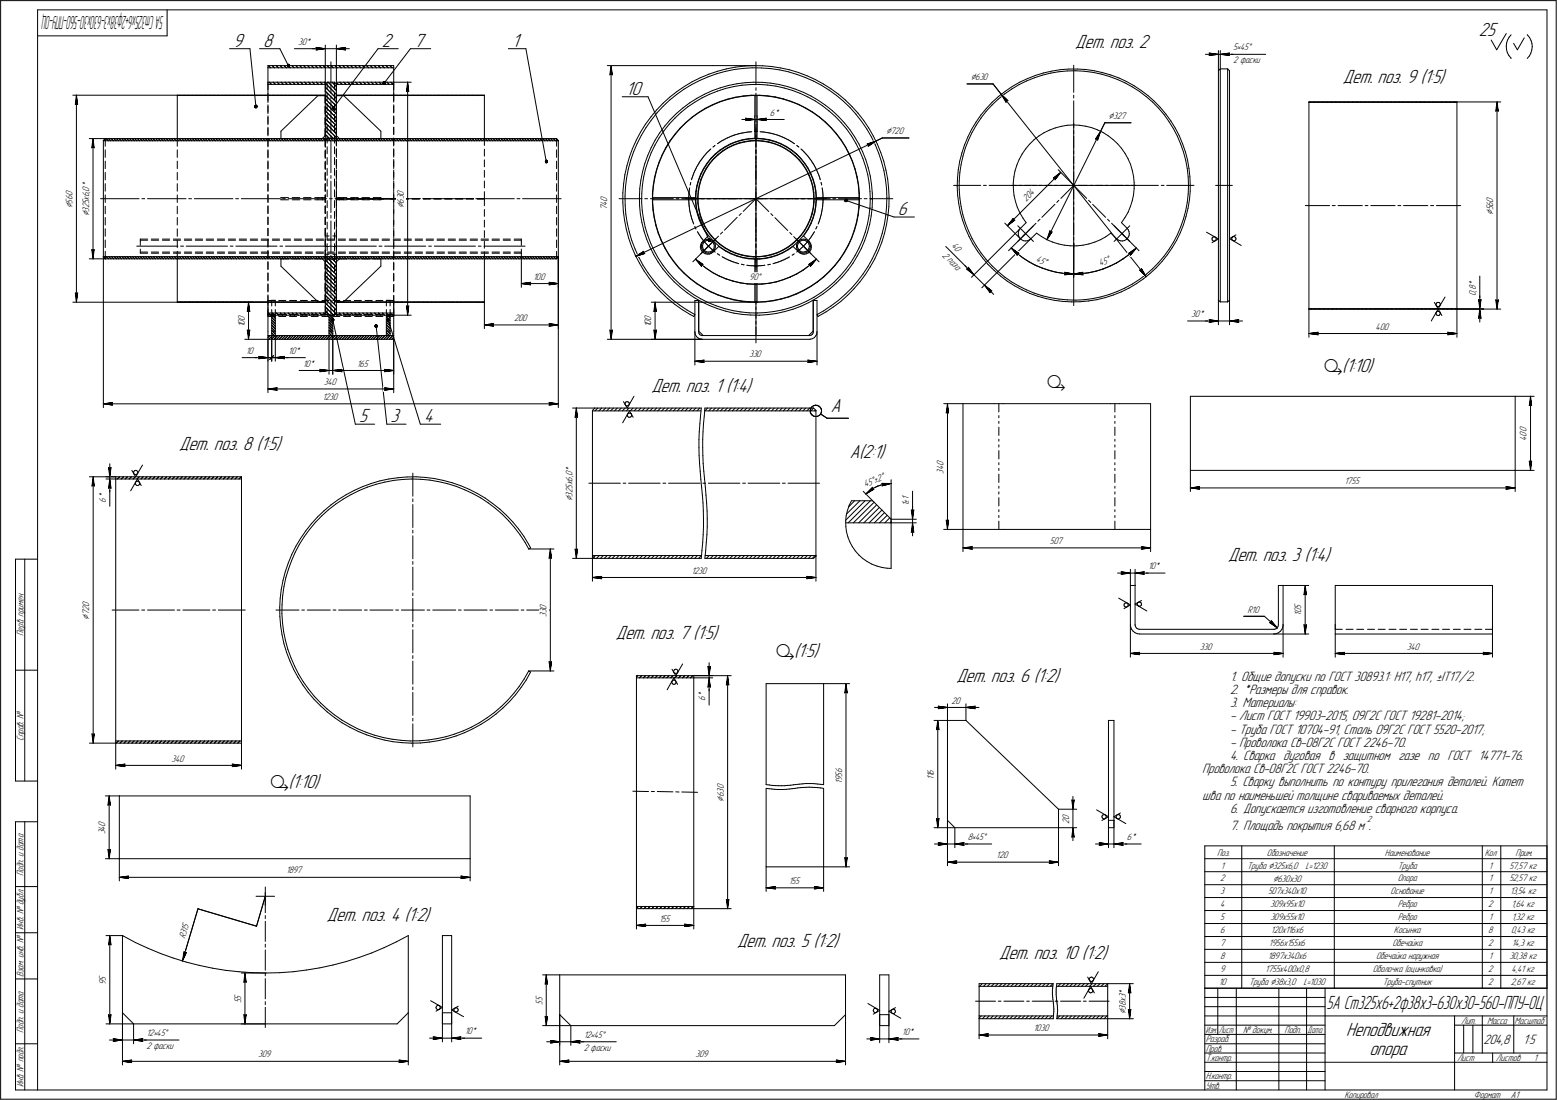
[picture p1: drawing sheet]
<svg xmlns="http://www.w3.org/2000/svg" width="842mm" height="595mm" viewBox="0 0 842 595" stroke-linecap="round" stroke-linejoin="round" font-family="sans-serif">
<defs><g id="words">
<g font-size="11.2">
<text x="716" y="201">ä(1:10)</text>
<text x="566" y="210">ä</text>
<text x="419" y="355">ä(1:5)</text>
<text x="146" y="426">ä(1:10)</text>
</g>
<g font-size="10.9">
<text x="799" y="19">25</text>
<text x="126" y="25">9</text>
<text x="142" y="25">8</text>
<text x="206" y="25">2</text>
<text x="224" y="25">7</text>
<text x="277" y="25">1</text>
<text x="581" y="26">Дет. поз. 2</text>
<text x="726" y="45">Дет. поз. 9 (1:5)</text>
<text x="338" y="51">10</text>
<text x="485" y="116">6</text>
<text x="352" y="212">Дет. поз. 1 (1:4)</text>
<text x="449" y="223">А</text>
<text x="194" y="228">5</text>
<text x="211" y="228">3</text>
<text x="229" y="228">4</text>
<text x="97" y="243">Дет. поз. 8 (1:5)</text>
<text x="460" y="248">А(2:1)</text>
<text x="664" y="303">Дет. поз. 3 (1:4)</text>
<text x="333" y="346">Дет. поз. 7 (1:5)</text>
<text x="517" y="369">Дет. поз. 6 (1:2)</text>
<text x="177" y="498">Дет. поз. 4 (1:2)</text>
<text x="398" y="512">Дет. поз. 5 (1:2)</text>
<text x="540" y="519">Дет. поз. 10 (1:2)</text>
<text x="728" y="560">Неподвижная</text>
<text x="740" y="570">опора</text>
</g>
<text font-size="10.7" x="717" y="545">5А Ст325х6+2ф38х3-630х30-560-ППУ-ОЦ</text>
<text font-size="10.4" x="89" y="9" transform="rotate(180 89 9)">5АСт325х6+2ф38х3-630х30-560-ППУ-ОЦ</text>
<g font-size="7.8">
<text x="665" y="368">1. Общие допуски по ГОСТ 30893.1: H17, h17, ±IT17/2.</text>
<text x="665" y="375">2. *Размеры для справок.</text>
<text x="665" y="382">3. Материалы:</text>
<text x="665" y="390">- Лист ГОСТ 19903-2015, 09Г2С ГОСТ 19281-2014;</text>
<text x="665" y="397">- Труба ГОСТ 10704-91, Сталь 09Г2С ГОСТ 5520-2017;</text>
<text x="665" y="404">- Проволока Св-08Г2С ГОСТ 2246-70.</text>
<text x="665" y="411">4. Сварка дуговая в защитном газе по ГОСТ 14771-76.</text>
<text x="650" y="418">Проволока Св-08Г2С ГОСТ 2246-70.</text>
<text x="665" y="425">5. Сварку выполнить по контуру прилегания деталей. Катет</text>
<text x="650" y="432">шва по наименьшей толщине свариваемых деталей.</text>
<text x="665" y="439">6. Допускается изготовление сварного корпуса.</text>
<text x="665" y="449">7. Площадь покрытия 6,68 м .</text>
<text x="802" y="564">204,8</text>
<text x="823" y="564">1:5</text>
</g>
<g font-size="5.9">
<text x="525" y="43">Ç630</text>
<text x="599" y="64">Ç327</text>
<text x="479" y="73">Ç720</text>
<text x="39" y="112" transform="rotate(-90 39 112)">Ç</text>
<text x="218" y="112" transform="rotate(-90 218 112)">Ç</text>
<text x="48" y="117" transform="rotate(-90 48 117)">Ç</text>
<text x="807" y="116" transform="rotate(-90 807 116)">Ç</text>
<text x="410" y="152">Å</text>
<text x="309" y="271" transform="rotate(-90 309 271)">Ç</text>
<text x="48" y="335" transform="rotate(-90 48 335)">Ç</text>
<text x="391" y="433" transform="rotate(-90 391 433)">Ç</text>
<text x="688" y="477">Ç630х30</text>
<text x="609" y="548" transform="rotate(-90 609 548)">Ç</text>
</g>
<g font-size="5.4">
<text x="161" y="24">30*</text>
<text x="667" y="27">5•45Å</text>
<text x="667" y="34">2 фаски</text>
<text x="416" y="62">6*</text>
<text x="48" y="101" transform="rotate(-90 48 101)">*</text>
<text x="39" y="106" transform="rotate(-90 39 106)">0</text>
<text x="48" y="107" transform="rotate(-90 48 107)">6</text>
<text x="48" y="104" transform="rotate(-90 48 104)">,</text>
<text x="48" y="104" transform="rotate(-90 48 104)">0</text>
<text x="218" y="108" transform="rotate(-90 218 108)">3</text>
<text x="218" y="106" transform="rotate(-90 218 106)">0</text>
<text x="39" y="110" transform="rotate(-90 39 110)">5</text>
<text x="39" y="108" transform="rotate(-90 39 108)">6</text>
<text x="48" y="113" transform="rotate(-90 48 113)">2</text>
<text x="48" y="110" transform="rotate(-90 48 110)">5</text>
<text x="48" y="109" transform="rotate(-90 48 109)">х</text>
<text x="218" y="110" transform="rotate(-90 218 110)">6</text>
<text x="328" y="113" transform="rotate(-90 328 113)">7</text>
<text x="328" y="111" transform="rotate(-90 328 111)">4</text>
<text x="328" y="109" transform="rotate(-90 328 109)">0</text>
<text x="555" y="109" transform="rotate(-45 555 109)">204</text>
<text x="807" y="114" transform="rotate(-90 807 114)">5</text>
<text x="807" y="112" transform="rotate(-90 807 112)">6</text>
<text x="807" y="110" transform="rotate(-90 807 110)">0</text>
<text x="48" y="115" transform="rotate(-90 48 115)">3</text>
<text x="514" y="133" transform="rotate(45 514 133)">40</text>
<text x="509" y="138" transform="rotate(45 509 138)">2 паза</text>
<text x="560" y="141" transform="rotate(23 560 141)">45Å</text>
<text x="595" y="144" transform="rotate(-23 595 144)">45Å</text>
<text x="288" y="151">100</text>
<text x="405" y="152">90</text>
<text x="798" y="155" transform="rotate(-90 798 155)">*</text>
<text x="798" y="160" transform="rotate(-90 798 160)">0</text>
<text x="798" y="158" transform="rotate(-90 798 158)">,</text>
<text x="798" y="157" transform="rotate(-90 798 157)">8</text>
<text x="132" y="173" transform="rotate(-90 132 173)">0</text>
<text x="278" y="174">200</text>
<text x="352" y="173" transform="rotate(-90 352 173)">0</text>
<text x="644" y="172">30*</text>
<text x="132" y="177" transform="rotate(-90 132 177)">1</text>
<text x="132" y="176" transform="rotate(-90 132 176)">0</text>
<text x="352" y="177" transform="rotate(-90 352 177)">1</text>
<text x="352" y="176" transform="rotate(-90 352 176)">0</text>
<text x="744" y="178">400</text>
<text x="133" y="191">10</text>
<text x="156" y="191">10*</text>
<text x="405" y="193">330</text>
<text x="164" y="198">10*</text>
<text x="193" y="198">165</text>
<text x="175" y="208">340</text>
<text x="174" y="216">1230</text>
<text x="825" y="234" transform="rotate(-90 825 234)">0</text>
<text x="825" y="238" transform="rotate(-90 825 238)">4</text>
<text x="825" y="236" transform="rotate(-90 825 236)">0</text>
<text x="510" y="252" transform="rotate(-90 510 252)">0</text>
<text x="309" y="257" transform="rotate(-90 309 257)">0</text>
<text x="309" y="255" transform="rotate(-90 309 255)">*</text>
<text x="510" y="256" transform="rotate(-90 510 256)">3</text>
<text x="510" y="254" transform="rotate(-90 510 254)">4</text>
<text x="309" y="262" transform="rotate(-90 309 262)">х</text>
<text x="309" y="260" transform="rotate(-90 309 260)">6</text>
<text x="309" y="258" transform="rotate(-90 309 258)">,</text>
<text x="468" y="263" transform="rotate(-23 468 263)">45Å±2Å</text>
<text x="727" y="262">1755</text>
<text x="57" y="270" transform="rotate(-90 57 270)">*</text>
<text x="309" y="268" transform="rotate(-90 309 268)">3</text>
<text x="309" y="267" transform="rotate(-90 309 267)">2</text>
<text x="309" y="264" transform="rotate(-90 309 264)">5</text>
<text x="57" y="272" transform="rotate(-90 57 272)">6</text>
<text x="491" y="274" transform="rotate(-90 491 274)">1</text>
<text x="491" y="272" transform="rotate(-90 491 272)">±</text>
<text x="491" y="270" transform="rotate(-90 491 270)">1</text>
<text x="568" y="294">507</text>
<text x="374" y="310">1230</text>
<text x="621" y="308">10*</text>
<text x="48" y="328" transform="rotate(-90 48 328)">0</text>
<text x="295" y="330" transform="rotate(-90 295 330)">0</text>
<text x="704" y="329" transform="rotate(-90 704 329)">5</text>
<text x="48" y="333" transform="rotate(-90 48 333)">7</text>
<text x="48" y="330" transform="rotate(-90 48 330)">2</text>
<text x="295" y="334" transform="rotate(-90 295 334)">3</text>
<text x="295" y="332" transform="rotate(-90 295 332)">3</text>
<text x="674" y="331">R10</text>
<text x="704" y="333" transform="rotate(-90 704 333)">1</text>
<text x="704" y="332" transform="rotate(-90 704 332)">0</text>
<text x="13" y="344" transform="rotate(-90 13 344)">Перв. примен.</text>
<text x="649" y="351">330</text>
<text x="761" y="351">340</text>
<text x="381" y="377" transform="rotate(-90 381 377)">*</text>
<text x="381" y="379" transform="rotate(-90 381 379)">6</text>
<text x="514" y="380">20</text>
<text x="13" y="401" transform="rotate(-90 13 401)">Справ. №</text>
<text x="93" y="412">340</text>
<text x="455" y="418" transform="rotate(-90 455 418)">6</text>
<text x="505" y="419" transform="rotate(-90 505 419)">6</text>
<text x="455" y="424" transform="rotate(-90 455 424)">1</text>
<text x="455" y="422" transform="rotate(-90 455 422)">9</text>
<text x="455" y="420" transform="rotate(-90 455 420)">5</text>
<text x="505" y="422" transform="rotate(-90 505 422)">1</text>
<text x="505" y="420" transform="rotate(-90 505 420)">1</text>
<text x="391" y="431" transform="rotate(-90 391 431)">6</text>
<text x="391" y="429" transform="rotate(-90 391 429)">3</text>
<text x="391" y="427" transform="rotate(-90 391 427)">0</text>
<text x="578" y="443" transform="rotate(-90 578 443)">0</text>
<text x="57" y="449" transform="rotate(-90 57 449)">4</text>
<text x="57" y="447" transform="rotate(-90 57 447)">0</text>
<text x="578" y="445" transform="rotate(-90 578 445)">2</text>
<text x="57" y="451" transform="rotate(-90 57 451)">3</text>
<text x="523" y="454">8•45Å</text>
<text x="609" y="454">6*</text>
<text x="539" y="464">120</text>
<text x="658" y="463">Поз.</text>
<text x="685" y="463">Обозначение</text>
<text x="749" y="463">Наименование</text>
<text x="803" y="463">Кол</text>
<text x="819" y="463">Прим.</text>
<text x="13" y="474" transform="rotate(-90 13 474)">Подп. и дата</text>
<text x="155" y="472">1897</text>
<text x="660" y="470">1</text>
<text x="674" y="470">Труба Ç325х6,0</text>
<text x="706" y="470">L=1230</text>
<text x="756" y="470">Труба</text>
<text x="805" y="470">1</text>
<text x="816" y="470">57,57 кг</text>
<text x="426" y="478">155</text>
<text x="660" y="477">2</text>
<text x="756" y="477">Опора</text>
<text x="805" y="477">1</text>
<text x="816" y="477">52,57 кг</text>
<text x="660" y="484">3</text>
<text x="686" y="484">507х340х10</text>
<text x="752" y="484">Основание</text>
<text x="805" y="484">1</text>
<text x="816" y="484">13,54 кг</text>
<text x="660" y="491">4</text>
<text x="687" y="491">309х95х10</text>
<text x="756" y="491">Ребро</text>
<text x="805" y="491">2</text>
<text x="817" y="491">1,64 кг</text>
<text x="660" y="498">5</text>
<text x="687" y="498">309х55х10</text>
<text x="756" y="498">Ребро</text>
<text x="805" y="498">1</text>
<text x="817" y="498">1,32 кг</text>
<text x="13" y="503" transform="rotate(-90 13 503)">Инв. № дубл.</text>
<text x="356" y="498">155</text>
<text x="100" y="508" transform="rotate(-73 100 508)">R315</text>
<text x="660" y="505">6</text>
<text x="687" y="505">120х116х6</text>
<text x="754" y="505">Косынка</text>
<text x="805" y="505">8</text>
<text x="817" y="505">0,43 кг</text>
<text x="660" y="512">7</text>
<text x="686" y="512">1956х155х6</text>
<text x="753" y="512">Обечайка</text>
<text x="805" y="512">2</text>
<text x="817" y="512">14,3 кг</text>
<text x="660" y="519">8</text>
<text x="685" y="519">1897х340х6</text>
<text x="744" y="519">Обечайка наружная</text>
<text x="805" y="519">1</text>
<text x="816" y="519">30,38 кг</text>
<text x="660" y="526">9</text>
<text x="684" y="526">1755х400х0,8</text>
<text x="742" y="526">Оболочка (оцинковка)</text>
<text x="805" y="526">2</text>
<text x="817" y="526">4,41 кг</text>
<text x="13" y="528" transform="rotate(-90 13 528)">Взам. инв. №</text>
<text x="57" y="532" transform="rotate(-90 57 532)">9</text>
<text x="57" y="530" transform="rotate(-90 57 530)">5</text>
<text x="659" y="533">10</text>
<text x="675" y="533">Труба Ç38х3,0</text>
<text x="705" y="533">L=1030</text>
<text x="748" y="533">Труба-спутник</text>
<text x="805" y="533">2</text>
<text x="817" y="533">2,67 кг</text>
<text x="609" y="540" transform="rotate(-90 609 540)">3</text>
<text x="609" y="538" transform="rotate(-90 609 538)">*</text>
<text x="130" y="542" transform="rotate(-90 130 542)">5</text>
<text x="130" y="541" transform="rotate(-90 130 541)">5</text>
<text x="293" y="543" transform="rotate(-90 293 543)">5</text>
<text x="293" y="541" transform="rotate(-90 293 541)">5</text>
<text x="609" y="546" transform="rotate(-90 609 546)">3</text>
<text x="609" y="544" transform="rotate(-90 609 544)">8</text>
<text x="609" y="542" transform="rotate(-90 609 542)">х</text>
<text x="559" y="558">1030</text>
<text x="790" y="554">Лит.</text>
<text x="804" y="554">Масса</text>
<text x="819" y="554">Масштаб</text>
<text x="13" y="559" transform="rotate(-90 13 559)">Подп. и дата</text>
<text x="79" y="560">12•45Å</text>
<text x="251" y="559">10*</text>
<text x="316" y="561">12•45Å</text>
<text x="488" y="560">10*</text>
<text x="652" y="564">Разраб.</text>
<text x="672" y="559">№ докум.</text>
<text x="694" y="559">Подп.</text>
<text x="79" y="567">2 фаски</text>
<text x="316" y="568">2 фаски</text>
<text x="652" y="569">Пров.</text>
<text x="140" y="572">309</text>
<text x="376" y="572">309</text>
<text x="652" y="574">Т.контр.</text>
<text x="788" y="574">Лист</text>
<text x="809" y="574">Листов</text>
<text x="829" y="574">1</text>
<text x="13" y="588" transform="rotate(-90 13 588)">Инв. № подл.</text>
<text x="652" y="584">Н.контр.</text>
<text x="652" y="589">Утв.</text>
<text x="727" y="594">Копировал</text>
<text x="797" y="594">Формат</text>
<text x="817" y="594">A1</text>
</g>
<g font-size="5.3">
<text x="652" y="559">Изм.</text>
<text x="659" y="559">Лист</text>
<text x="707" y="559">Дата</text>
</g>
<text font-size="5.1" x="739" y="445">2</text>
</g></defs>
<g fill="none" stroke="#000" stroke-width=".54">
<path d="M0 0v594zM0 0h841zM20 5v584zM20 5h816zM20 19h70zM90 5v14zM814 18l-5 9zM817 19l-1 1zM826 19h.1M826 19l1 1zM836 5v584zM841 0v594z"/>
<path d="M124 26h11zM135 26l3 32zM140 26h11zM145 35v2zM145 35h68zM145 37h68zM145 37v7zM145 35l1 2zM147 35l1 2zM149 35l2 2zM151 26l5 9zM151 35l2 2z"/>
<path d="M154 35l1 2zM156 35l1 2zM158 35l1 2zM159 26h12zM160 35l1 2zM162 35l1 2zM164 35l1 2zM166 35l1 2zM168 35l2 2zM169 26h7zM171 35l1 2zM171 26h5z"/>
<path d="M171 26h.1M171 27l5-1zM171 26v1zM173 35l1 2zM175 35l1 2zM176 24v21zM176 26h6zM177 35l1 2zM179 33v17zM179 35l1 2zM181 35l1 2zM182 24v21z"/>
<path d="M182 26l5 1zM182 26h5zM182 26h7zM183 35l1 2zM185 35l2 2zM186 26l1 1zM187 26h-1zM187 35l2 2zM190 35l1 2zM192 35l1 2zM194 35l1 2zM196 35l1 2z"/>
<path d="M198 35l1 2zM200 35l1 2zM202 35l2 2zM204 26l-24 32zM204 26h11zM204 35l2 2zM207 35l1 2zM209 35l1 2zM211 35l1 2zM213 35v2zM213 37v7zM222 26l-14 19z"/>
<path d="M222 26h11zM275 26h9zM284 26l11 61zM328 35h57zM330 35l1 5zM330 40h1zM330 35v5zM330 35v148zM385 35h24zM387 40l5-1zM388 39l5-2zM392 39l5-1z"/>
<path d="M393 37l5-1zM397 38l5-1zM398 36h4zM402 37h5zM402 36l5-1zM407 37h5zM407 35l5 1zM409 33v13zM412 37h4zM412 36h5zM416 37l5 1zM417 36l5 1z"/>
<path d="M421 38l5 1zM422 37l5 1zM426 39l5 1zM427 38l5 1zM432 39l4 2zM564 39l5-1zM568 40l5-1zM569 38h4zM573 39l4-1zM573 38l5-1zM577 38h5zM578 37h4z"/>
<path d="M580 35v15zM582 38l4 1zM582 37l5 1zM586 39h5zM587 38h5zM591 39l4 1zM592 38l4 1zM596 39l5 2zM652 29h7zM654 29h5zM654 29h.1M654 30l5-1z"/>
<path d="M654 29v1zM659 38l1-1zM659 38v124zM659 27v11zM659 29h1zM660 37h4zM660 37v126zM660 29h5zM660 27v10zM660 29l5 1zM660 29h7zM664 37l1 1z"/>
<path d="M664 37v126zM664 29l1 1zM665 38v124zM665 29h19zM665 29h-1zM806 22l3 5zM814 25v2zM814 23v2zM814 27l1 2zM815 29l1 1zM815 22l-1 1zM816 30l1 1z"/>
<path d="M816 20l-1 2zM817 31h.1M818 23l2 4zM824 20l-4 7zM827 30l-1 2zM827 20l1 2zM828 29l-1 1zM828 22v2zM828 27v2zM828 24v1zM828 25v2zM39 51h57z"/>
<path d="M41 56h.1M41 51l1 5zM41 56h1zM41 51v5zM41 51v112zM96 52h80zM96 51h80zM96 52h.1M96 52v23zM97 52h.1M98 52h.1M99 52h.1"/>
<path d="M100 52h.1M101 52h.1M102 52h.1M103 52h.1M104 52h.1M105 52h.1M106 52h.1M107 52h.1M108 52h.1M109 52h.1M110 52h.1M111 52h.1"/>
<path d="M112 52h.1M113 52h.1M114 52h.1M115 52h.1M116 52h.1M117 52h.1M118 52h.1M119 52h.1M120 52h.1M121 52h.1M122 52h.1M123 52h.1"/>
<path d="M124 52h.1M125 52h.1M126 52h.1M127 52h.1M128 52h.1M129 52h.1M130 52h.1M131 52h.1M132 52h.1M133 52h.1M134 52h.1M135 52h.1"/>
<path d="M136 52h.1M137 52h.1M138 52h.1M139 52h.1M140 52h.1M141 52h.1M142 52h.1M143 52h.1M144 52h.1M145 46h31zM145 44h31zM145 44v2z"/>
<path d="M145 46v5zM145 57v4zM145 51v4zM145 44v5zM145 52h.1M146 44l1 2zM146 52h.1M147 52h.1M148 44l1 2zM148 52h.1M149 52h.1M150 44l1 2z"/>
<path d="M150 52h.1M151 52h.1M152 44l1 2zM152 52h.1M153 52h.1M154 44l1 2zM154 52h.1M155 52h.1M156 52h.1M156 44l1 2zM157 52h.1M158 52h.1"/>
<path d="M158 44l2 2zM159 52h.1M160 52h.1M160 44l2 2zM161 52h.1M162 52h.1M163 44l1 2zM163 52h.1M164 52h.1M165 44l1 2zM165 52h.1M166 52h.1"/>
<path d="M167 44l1 2zM167 52h.1M168 52h.1M169 44l1 2zM169 52h.1M170 52h.1M171 44l1 2zM171 52h.1M172 52h.1M172 52h4zM173 44l1 2zM173 52h.1"/>
<path d="M174 52h.1M175 52h.1M175 44l1 1zM176 60l6 6zM176 58l6 6zM176 56l6 6zM176 54l6 6zM176 51l6 6zM176 49l6 6zM176 47l6 6zM176 45v7zM176 52v4z"/>
<path d="M176 58v4zM176 45l1-1zM176 52v21zM176 44v2zM176 46v4zM176 51h.1M176 45l6 6zM177 44h4zM177 56v4zM177 50v4zM177 44v4zM177 44l5 5z"/>
<path d="M179 52v1zM179 55v17zM179 44l3 3zM181 44l1 1zM181 56v4zM181 50v4zM181 44v4zM182 45l1 1zM182 45v7zM182 52v4zM182 58v4zM182 52v21z"/>
<path d="M182 52h4zM182 52h80zM182 51h80zM182 52h.1M182 57v4zM182 52v3zM182 44h31zM182 46h31zM182 44v2zM182 51v4zM182 46v3zM183 52h.1"/>
<path d="M184 44l1 2zM184 52h.1M185 52h.1M186 44l1 2zM186 52l20 19zM186 52h.1M187 52h.1M188 52h.1M188 44l1 2zM189 52h.1M190 52h.1M190 44l1 2z"/>
<path d="M191 52h.1M192 52h.1M192 44l1 2zM193 52h.1M194 52h.1M194 44l2 2zM195 52h.1M196 52h.1M197 52h.1M197 44l1 2zM198 52h.1M199 52h.1"/>
<path d="M199 44l1 2zM200 52h.1M201 52h.1M201 44l1 2zM202 52h.1M203 52h.1M203 44l1 2zM204 52h.1M205 44l1 2zM205 52h.1M206 52h.1M207 44l1 2z"/>
<path d="M207 52h.1M208 52h.1M209 52h.1M209 44l1 2zM210 52h.1M211 52h.1M211 44l2 2zM212 52h.1M213 52h.1M213 44v2zM213 46v5zM213 51v4z"/>
<path d="M213 57v4zM213 44v5zM213 44h9zM214 52h.1M215 52h.1M216 52h.1M217 52h.1M218 52h.1M219 52h.1M220 49h.1M220 52h.1M220 44l1 5z"/>
<path d="M220 49h1zM220 44v5zM220 44v126zM221 52h.1M222 52h.1M223 52h.1M224 52h.1M225 52h.1M226 52h.1M227 52h.1M228 52h.1M229 52h.1"/>
<path d="M230 52h.1M231 52h.1M232 52h.1M233 52h.1M234 52h.1M235 52h.1M236 52h.1M237 52h.1M238 52h.1M239 52h.1M240 52h.1M241 52h.1"/>
<path d="M242 52h.1M243 52h.1M244 52h.1M245 52h.1M246 52h.1M247 52h.1M248 52h.1M249 52h.1M250 52h.1M251 52h.1M252 52h.1M253 52h.1"/>
<path d="M254 52h.1M255 52h.1M256 52h.1M257 52h.1M258 52h.1M259 52h.1M260 52h.1M261 52h.1M262 52h.1M262 51h.1M262 52v23zM330 40h.1"/>
<path d="M336 52h14zM350 52l33 78zM355 59l-3 4zM358 56l4-3zM358 56l-3 3zM358 58l-3 3zM358 58l4-4zM362 54l4-3zM362 53l4-3zM366 51l4-3zM366 50l4-3zM369 58l4-2z"/>
<path d="M370 48l4-2zM370 47l4-3zM372 58l4-3zM373 56l4-3zM374 46l4-2zM374 44l5-2zM376 55l4-2zM377 53l4-2zM378 44l5-2zM379 42l4-2zM380 53l4-2zM381 51l4-2z"/>
<path d="M381 59l4-2zM382 59l4-2zM383 42l4-2zM383 40l5-1zM384 51l4-2zM385 49l4-2zM385 57l4-2zM386 57l4-2zM388 49l4-1zM389 55l4-1zM389 47l5-1zM390 55l4-1z"/>
<path d="M392 48l5-1zM393 54l5-1zM394 54l4-1zM394 46l4-1zM397 47l4-1zM398 53l4-1zM398 45h5zM401 46h5zM402 52l4-1zM402 52h5zM403 45l5-1zM406 46h4z"/>
<path d="M406 51h5zM407 52h4zM408 44l4 1zM408 52v19zM408 52h1zM409 47v2zM409 50v13zM409 52v19zM410 46h5zM411 51l4 1zM411 52h4zM412 45h5z"/>
<path d="M415 52h4zM415 46l4 1zM415 52l5 1zM417 45l4 1zM419 52l4 1zM419 47l5 1zM420 53l4 1zM421 46l5 1zM423 53l5 2zM424 54l4 1zM424 48l4 1zM426 47l4 1z"/>
<path d="M428 55l4 1zM428 55l4 2zM428 49l5 1zM430 48l4 2zM431 40l4 2zM432 56l4 2zM432 57l4 2zM433 50l4 2zM434 50l5 2zM435 42l5 2zM436 58l3 3zM436 59l4 2z"/>
<path d="M436 41l5 2zM437 52l4 3zM439 52l4 2zM440 44l4 2zM441 43l4 2zM441 55l4 2zM443 54l3 3zM444 46l4 3zM445 57l3 3zM445 45l4 3zM446 57l4 3zM448 60l4 3z"/>
<path d="M448 49l4 3zM449 48l4 3zM450 60l3 3zM452 52l4 3zM453 51l4 3zM456 55l4 3zM457 54l4 4zM460 58l3 4zM461 58l3 3zM523 45h14zM533 59l-3 3zM536 57l4-3z"/>
<path d="M536 57l-3 3zM536 55l4-3zM536 55l-3 4zM537 45l4 6zM540 54l3-3zM540 52l3-3zM541 51l4 3zM541 51l3 4zM541 51l79 99zM543 51l4-3zM543 49l4-2zM544 54h1z"/>
<path d="M544 54v1zM547 48l4-2zM547 47l4-3zM551 46l4-2zM551 44l4-1zM555 44l4-2zM555 43l5-2zM559 42l5-1zM560 41l4-2zM564 41l4-1zM580 51v2zM580 55v14z"/>
<path d="M595 40l5 1zM600 41l4 2zM601 41l4 1zM604 43l4 2zM605 42l4 2zM608 45l4 2zM609 44l4 2zM612 47l4 2zM613 46l4 3zM616 49l4 3zM617 49l4 3zM620 52l3 3z"/>
<path d="M621 52l3 3zM623 55l3 4zM624 55l3 3zM626 59l3 3zM627 58l3 4zM708 55h80zM708 55h.1M708 55v112zM709 55h.1M710 55h.1M711 55h.1M712 55h.1"/>
<path d="M713 55h.1M714 55h.1M715 55h.1M716 55h.1M717 55h.1M718 55h.1M719 55h.1M720 55h.1M721 55h.1M722 55h.1M723 55h.1M724 55h.1"/>
<path d="M725 55h.1M726 55h.1M727 55h.1M728 55h.1M729 55h.1M730 55h.1M731 55h.1M732 55h.1M733 55h.1M734 55h.1M735 55h.1M736 55h.1"/>
<path d="M737 55h.1M738 55h.1M739 55h.1M740 55h.1M741 55h.1M742 55h.1M743 55h.1M744 55h.1M745 55h.1M746 55h.1M747 55h.1M748 55h.1"/>
<path d="M749 55h.1M750 55h.1M751 55h.1M752 55h.1M753 55h.1M754 55h.1M755 55h.1M756 55h.1M757 55h.1M758 55h.1M759 55h.1M760 55h.1"/>
<path d="M761 55h.1M762 55h.1M763 55h.1M764 55h.1M765 55h.1M766 55h.1M767 55h.1M768 55h.1M769 55h.1M770 55h.1M771 55h.1M772 55h.1"/>
<path d="M773 55h.1M774 55h.1M775 55h.1M776 55h.1M777 55h.1M778 55h.1M779 55h.1M780 55h.1M781 55h.1M782 55h.1M783 55h.1M784 55h.1"/>
<path d="M785 55h.1M786 55h.1M787 55h.1M788 55h.1M788 55v112zM788 55h23zM809 55l1 5zM809 60h1zM809 55v5zM809 55v112zM48 75h9zM50 80v-1z"/>
<path d="M50 75l1 5zM50 79l1 1zM50 75v5zM50 75v65zM56 76h246zM56 76h.1M56 76v63zM56 75l1 1zM57 75l-1 1zM57 75h95zM57 75v4zM57 75l2 1z"/>
<path d="M59 75l1 1zM60 75l1 1zM62 75l1 1zM63 75l1 1zM64 75l2 1zM66 75l1 1zM67 75l1 1zM69 75l1 1zM70 75l1 1zM71 75l2 1zM73 75l1 1zM74 75l1 1z"/>
<path d="M76 75l1 1zM77 75l1 1zM78 75l2 1zM80 75l1 1zM81 75l2 1zM83 75l1 1zM84 75l1 1zM86 75l1 1zM87 75l1 1zM88 75l2 1zM90 75l1 1zM91 75l1 1z"/>
<path d="M93 75l1 1zM94 75l1 1zM96 75l1 1zM96 75v4zM97 75l1 1zM98 75l1 1zM100 75l1 1zM101 75l1 1zM103 75l1 1zM104 75l1 1zM105 75l2 1zM107 75l1 1z"/>
<path d="M108 75l1 1zM110 75l1 1zM111 75l1 1zM112 75l2 1zM114 75l1 1zM115 75l2 1zM117 75l1 1zM118 75l1 1zM120 75l1 1zM121 75l1 1zM122 75l2 1zM124 75l1 1z"/>
<path d="M125 75l1 1zM127 75l1 1zM128 75l1 1zM129 75l2 1zM131 75l1 1zM132 75l1 1zM134 75l1 1zM135 75l1 1zM136 75l2 1zM138 75l1 1zM139 75l2 1zM141 75l1 1z"/>
<path d="M142 75l1 1zM144 75l1 1zM145 75v4zM145 69v4zM145 63v4zM145 75l1 1zM146 75l2 1zM148 75l1 1zM149 75l1 1zM151 75l1 1zM152 75h22zM152 71v4z"/>
<path d="M152 71l20-19zM152 75h4zM152 75l1 1zM153 75l2 1zM155 75l1 1zM156 75l1 1zM158 75l1 1zM158 75h4zM159 75l1 1zM161 75l1 1zM162 75l1 1zM163 75l2 1z"/>
<path d="M164 75h4zM165 75l1 1zM166 75l1 1zM168 75l1 1zM169 75l1 1zM170 75h4zM170 75l2 1zM172 75l1 1zM173 75l1 1zM174 75l2-2zM174 75h9zM175 75l1 1z"/>
<path d="M176 73l2 2zM176 71l4 4zM176 68l6 6zM176 66l6 6zM176 64l6 6zM176 62l6 6zM176 73v2zM176 64v3zM176 69v4zM176 75h6zM176 75h.1M176 75v4z"/>
<path d="M176 64v4zM176 70v4zM176 76v4zM176 75l1 1zM177 79v4zM177 74v3zM177 68v4zM177 62v4zM177 75l2 1zM179 75l1 1zM179 73v2zM179 76v17z"/>
<path d="M180 75l2 1zM181 79v4zM181 74v3zM181 68v4zM181 62v4zM182 75l1 1zM182 73v2zM182 64v3zM182 69v4zM182 75h.1M182 75v4zM182 73l1 2z"/>
<path d="M182 75v3zM182 63v4zM183 75l1 1zM183 75h23zM183 75h5zM185 75l1 1zM186 75l1 1zM187 75l2 1zM189 75l1 1zM190 75h4zM190 75l1 1zM192 75l1 1z"/>
<path d="M193 75l1 1zM194 75l2 1zM196 75h4zM196 75l1 1zM197 75l1 1zM199 75l1 1zM200 75l1 1zM202 75l1 1zM202 75h4zM203 75l1 1zM204 75l2 1zM206 75l1 1z"/>
<path d="M206 71v4zM206 75h95zM207 75l1 1zM209 75l1 1zM210 75l1 1zM211 75l2 1zM213 75l1 1zM213 63v4zM213 69v4zM213 75v3zM213 75v4zM214 75l1 1z"/>
<path d="M216 75l1 1zM217 75l1 1zM219 75l1 1zM220 75l1 1zM221 75l2 1zM223 75l1 1zM224 75l1 1zM226 75l1 1zM227 75l1 1zM228 75l2 1zM230 75l1 1zM231 75l1 1z"/>
<path d="M233 75l1 1zM234 75l1 1zM235 75l2 1zM237 75l1 1zM238 75l2 1zM240 75l1 1zM241 75l1 1zM243 75l1 1zM244 75l1 1zM245 75l2 1zM247 75l1 1zM248 75l1 1z"/>
<path d="M250 75l1 1zM251 75l1 1zM252 75l2 1zM254 75l1 1zM255 75l1 1zM257 75l1 1zM258 75l1 1zM260 75l1 1zM261 75l1 1zM262 75v4zM262 75l2 1zM264 75l1 1z"/>
<path d="M265 75l1 1zM267 75l1 1zM268 75l1 1zM269 75l2 1zM271 75l1 1zM272 75l1 1zM274 75l1 1zM275 75l1 1zM277 75l1 1zM278 75l1 1zM279 75l2 1zM281 75l1 1z"/>
<path d="M282 75l1 1zM284 75l1 1zM285 75l1 1zM286 75l2 1zM288 75l1 1zM289 75l1 1zM291 75l1 1zM292 75l1 1zM293 75l2 1zM295 75l1 1zM296 75l2 1zM298 75l1 1z"/>
<path d="M299 75l1 1zM301 75l1 1zM301 75v4zM302 76h.1M302 76v63zM344 76l-2 4zM345 78l-2 4zM346 71l-2 5zM347 73l-2 5zM349 67l-3 4zM349 69l-2 4zM352 63l-3 4z"/>
<path d="M352 65l-3 4zM352 80l-2 4zM354 78l-2 5zM354 76l-2 4zM355 61l-3 4zM356 75l-2 3zM357 72l-3 4zM359 71l-3 4zM359 68l-2 4zM360 80l-2 4zM360 80l-2 3zM362 67l-3 4z"/>
<path d="M362 76l-2 4zM362 65l-3 3zM363 76l-3 4zM365 73l-3 3zM365 64l-3 3zM365 64l3-3zM365 72l-2 4zM366 61l-4 4zM366 61l3-3zM368 69l-3 4zM368 69l3-3zM368 69l-3 3z"/>
<path d="M368 61l4-3zM371 66l3-3zM374 63l4-2zM378 61l3-2zM378 61l4-2zM386 79h.1M387 79h.1M388 78v-1zM388 78h.1M388 77h1zM389 77h.1M389 77h1z"/>
<path d="M390 77v-1zM390 76h.1M390 76h1zM391 76h.1M391 76l1-1zM392 75h.1M392 79l3-1zM392 75h1zM393 75h.1M393 75l1-1zM393 80l3-2zM394 74h.1"/>
<path d="M394 78l3-1zM394 74h1zM395 74h.1M395 78l3-1zM395 74l1-1zM396 73h.1M396 73h1zM396 79l3-1zM396 78l3-1zM397 73h.1M397 77l3-1zM397 73h1z"/>
<path d="M398 73h.1M398 77l3-1zM398 73h1zM399 73v-1zM399 72h1zM399 78l4-1zM399 77h4zM400 72h.1M400 72h1zM400 76l3-1zM401 72h.1M401 65h7z"/>
<path d="M401 76l4-1zM401 72h1zM402 72h1zM403 77l3-1zM403 72h.1M403 64l5 1zM403 64l1 1zM403 65h5zM403 75h4zM403 72l1-1zM404 65h-1zM404 71h.1"/>
<path d="M404 71h1zM405 75h3zM405 71h.1M405 71h1zM406 76h3zM406 71h.1M407 75h3zM408 75h.1M408 71h.1M408 71v4zM408 75h1zM408 71h1z"/>
<path d="M408 63v8zM408 65h1zM409 73v10zM409 64v2zM409 67v13zM409 69v7zM409 78v1zM409 71h.1M409 76h3zM409 71v4zM409 75h4zM409 65h5z"/>
<path d="M409 63v8zM409 65l5-1zM409 65h7zM410 75h3zM411 71h.1M411 71h1zM412 71h.1M412 76l3 1zM412 76l4 1zM412 71h1zM413 75l3 1zM413 71h.1"/>
<path d="M413 71l1 1zM414 65h.1M414 72h.1M414 65h10zM414 64v1zM414 72h1zM415 72h.1M415 72h1zM415 77l4 1zM416 77l3 1zM416 72h.1M416 76h3z"/>
<path d="M416 72h1zM416 76l4 1zM417 72h.1M417 72h1zM418 72h.1M418 72l1 1zM419 78l3 1zM419 73h.1M419 76l3 2zM419 73h1zM420 73h.1M420 77l3 1z"/>
<path d="M420 73h1zM421 73h.1M421 73h1zM422 73v1zM422 79l3 1zM422 74h.1M422 78l3 1zM422 74h1zM423 78l3 2zM423 74h.1M423 74h1zM424 74v1z"/>
<path d="M424 75h1zM425 75h.1M425 79l3 2zM425 75h1zM426 80l2 2zM426 75v1zM426 76h.1M426 76h1zM427 76h.1M427 76l1 1zM428 77h.1M428 77h1z"/>
<path d="M429 77h.1M429 77v1zM430 78h.1M431 79h.1M431 79h1zM432 80h.1M439 61l4 2zM440 61l3 2zM443 63l3 3zM446 66l3 3zM449 69l3 3zM449 69l3 4z"/>
<path d="M452 63l3 3zM452 72l3 4zM452 73l3 3zM453 63l4 3zM455 76l2 3zM455 66l3 4zM455 76l2 4zM457 66l2 4zM457 79l2 4zM457 80l2 4zM458 70l2 3zM459 70l3 4z"/>
<path d="M460 73l3 4zM462 74l2 4zM463 77l2 5zM463 62l3 4zM464 61l3 4zM464 78l2 4zM466 66l3 4zM467 65l3 4zM469 70l2 4zM469 78h1zM469 78l5-2zM469 79l5-3z"/>
<path d="M470 78l-1 1zM470 69l2 4zM471 74l2 4zM472 73l2 5zM473 78l2 5zM474 76l3-1zM474 78l2 4zM477 75h14zM521 78l-1 5zM523 74l-2 4zM524 76l-2 4zM525 70l-2 4z"/>
<path d="M526 72l-2 4zM528 66l-3 4zM528 68l-2 4zM530 62l-2 4zM530 64l-2 4zM533 60l-3 4zM557 78l-3 3zM559 76l3-2zM559 76l-2 2zM562 74l2-2zM564 72l3-2zM567 70l3-1z"/>
<path d="M570 69l4-1zM574 68h3zM577 68h3zM580 68h4zM580 67v13zM580 71v1zM580 74v14zM584 68h3zM587 68l3 1zM590 69l3 1zM592 75h1zM593 75v1z"/>
<path d="M593 70l3 2zM595 71l-2 5zM595 71l-3 4zM595 71l-29 59zM596 72l3 1zM597 66l-2 5zM597 66h14zM599 73l3 2zM602 75l2 3zM604 78l2 2zM629 62l3 4zM630 62l3 3z"/>
<path d="M632 66l2 4zM633 65l2 4zM634 70l3 4zM635 69l3 4zM637 74l1 4zM638 73l1 5zM638 78l2 4zM639 78l2 4zM809 60h.1M57 99v4zM57 93v4zM57 87v4z"/>
<path d="M57 81v4zM96 99v4zM96 93v4zM96 87v4zM96 81v4zM145 99v4zM145 93v4zM145 87v4zM145 81v4zM176 99v4zM176 93v4zM176 87v4z"/>
<path d="M176 81v4zM176 82v4zM176 88v4zM177 97v4zM177 91v4zM177 85v4zM179 95v1zM179 98v17zM181 97v4zM181 91v4zM181 85v4zM182 99v4z"/>
<path d="M182 93v4zM182 87v4zM182 81v4zM182 98v4zM182 92v4zM182 86v4zM182 81v3zM182 80v4zM213 80v4zM213 86v4zM213 92v4zM213 98v4z"/>
<path d="M213 81v4zM213 87v4zM213 93v4zM213 99v4zM262 81v3zM262 86v4zM262 92v4zM262 98v4zM301 99v4zM301 93v4zM301 87v4zM301 81v4z"/>
<path d="M337 99v5zM338 94l-1 5zM339 96l-1 5zM339 90l-1 4zM340 91l-1 5zM340 85l-1 5zM341 87l-1 4zM342 80l-2 5zM343 82l-2 5zM346 97v5zM347 93l-1 4zM348 96l-1 4z"/>
<path d="M349 88l-2 5zM349 91l-1 5zM350 84l-1 4zM350 87l-1 4zM352 83l-2 4zM354 96l-1 4zM355 92l-1 4zM356 88l-1 4zM357 88l-2 4zM358 84l-2 4zM358 83l-1 5zM373 100h.1"/>
<path d="M373 99v1zM373 99h.1M374 97h.1M374 96v1zM374 96h.1M375 95l-1 1zM375 95h.1M375 94v1zM375 94h.1M375 93v1zM375 93h.1M376 92l-1 1z"/>
<path d="M376 92h.1M376 91v1zM376 91h.1M377 91h-1zM377 90v1zM377 90h.1M377 89v1zM377 98v4zM378 89h-1zM378 97l-1 3zM378 88v1zM378 88h.1"/>
<path d="M378 100l-1 3zM379 95l-2 3zM379 87l-1 1zM379 94l-1 3zM379 87h.1M379 97l-1 3zM379 86v1zM379 86h.1M380 86h-1zM380 92l-1 3zM380 85v1zM380 94l-1 3z"/>
<path d="M380 85h.1M380 91l-1 3zM381 84l-1 1zM381 84h.1M382 83l-1 1zM382 89l-2 3zM382 91l-2 3zM382 83h.1M382 88l-2 3zM382 82v1zM383 82h.1M383 82h-1z"/>
<path d="M383 81v1zM384 87l-2 2zM384 88l-2 3zM384 89l-2 2zM384 81h-1zM384 81h.1M384 86l-2 2zM384 86l3-3zM386 86l2-2zM386 86l-2 2zM386 86l-2 3zM386 84l2-2z"/>
<path d="M386 84l-2 3zM387 83l2-2zM388 84l3-2zM388 82l3-2zM389 81l3-2zM391 82l2-2zM391 80l3-2zM393 80l3-1zM409 85v1zM409 88v10zM409 99v2zM409 81v2z"/>
<path d="M409 84v13zM409 98v2zM409 81v7zM409 89v2zM409 92v7zM425 80l2 2zM427 82l3 2zM428 81l3 2zM428 82l3 2zM430 84l2 3zM431 83l2 2zM431 84l2 2z"/>
<path d="M432 87l2 2zM433 85l2 3zM433 81h.1M433 86l2 3zM433 81h1zM434 81h.1M434 81v1zM434 89l2 3zM434 82h1zM435 82h.1M435 88l2 3zM435 82v1z"/>
<path d="M435 89l2 3zM435 83h1zM436 83v1zM436 92l1 3zM436 84h.1M436 84h1zM437 84v1zM437 91l1 3zM437 85h.1M437 92l1 3zM437 95l1 3zM437 85l1 1z"/>
<path d="M437 95l2 3zM438 86h.1M438 86v1zM438 94l2 3zM438 95l2 3zM438 98l1 3zM438 87h1zM439 98l1 3zM439 87v1zM439 88h.1M440 88h.1M440 97l1 3z"/>
<path d="M440 88v1zM440 98l1 3zM440 89h.1M440 89v1zM440 90h1zM441 100v3zM441 90v1zM441 91h.1M441 91v1zM441 92h1zM442 92v1zM442 93h.1"/>
<path d="M442 93v1zM442 94h.1M442 94l1 1zM443 95h.1M443 95v1zM443 96h.1M443 96v1zM443 97h.1M444 99h.1M444 99v1zM444 100h.1M459 83l2 4z"/>
<path d="M459 84l2 4zM461 87l1 4zM461 88l1 4zM462 91l1 5zM462 92l1 4zM463 96l1 4zM464 100l1 4zM465 82l2 4zM466 82l2 4zM467 86l1 4zM468 90l1 4zM468 86l1 5z"/>
<path d="M469 94l1 5zM469 91l1 4zM470 99v5zM470 95l1 5zM471 100l1 4zM475 83l2 5zM476 82l2 5zM477 88l1 4zM478 87l1 5zM478 92l1 5zM479 97v5zM479 92l1 5z"/>
<path d="M480 97v5zM518 96l-1 5zM518 92v4zM519 98v5zM519 87l-1 5zM519 93v5zM520 89l-1 4zM520 83l-1 4zM521 84l-1 5zM522 80l-1 4zM548 99v3zM548 96v3z"/>
<path d="M549 92l-1 4zM550 89l-1 3zM551 86l-1 3zM553 83l-2 3zM554 81l-1 2zM569 96h1zM569 96l4-3zM570 96v1zM572 92l8 8zM573 93l-3 4zM580 82v1zM580 85v13z"/>
<path d="M580 99v2zM580 90v1zM580 93v7zM606 80l2 3zM608 83l2 3zM610 86l1 3zM611 89l1 3zM612 92l1 3zM613 95v4zM613 99v3zM640 82l1 5zM641 82l1 5z"/>
<path d="M641 87l1 4zM642 91v5zM642 87l1 4zM642 96l1 4zM643 91v5zM643 96v4zM54 107h21zM57 118v4zM57 112v4zM57 105v4zM77 107h1zM80 107h21z"/>
<path d="M96 118v4zM96 112v4zM96 105v4zM102 107h2zM105 107h21zM127 107h2zM130 107h21zM145 117v4zM145 111v4zM145 105v4zM152 107h4zM152 107v1z"/>
<path d="M152 108h4zM153 107h1zM156 107h21zM158 107h4zM158 108h4zM164 107h4zM164 108h4zM170 107h4zM170 108h4zM172 107v1zM174 108h2zM174 107v1z"/>
<path d="M174 107h2zM176 117v4zM176 111v4zM176 105v4zM176 107v1zM177 114v4zM177 108v4zM177 103v3zM178 107h2zM179 116v2zM179 119v17zM181 114v4z"/>
<path d="M181 108v4zM181 103v3zM181 107h21zM182 117v4zM182 111v4zM182 105v4zM182 108h1zM182 107v1zM182 107h1zM182 107h4zM182 108h4zM182 104v3z"/>
<path d="M182 119v4zM182 113v4zM182 108v3zM182 107h3zM182 108h3zM183 107v1zM183 108h5zM183 107h5zM186 107v1zM187 107h4zM187 108h4zM188 107h4z"/>
<path d="M188 108h4zM190 108h4zM190 107h4zM193 107h3zM193 108h3zM194 107h3zM194 108h3zM196 108h4zM196 107h4zM198 107h4zM198 108h4zM199 107h4z"/>
<path d="M199 108h4zM202 108h4zM202 107h4zM203 107h2zM204 107h3zM204 108h3zM205 107h4zM205 108h4zM206 107v1zM207 107h20zM209 107h4zM209 108h4z"/>
<path d="M211 107h4zM211 108h4zM213 104v3zM213 108v3zM213 113v4zM213 119v4zM213 105v4zM213 111v4zM213 117v4zM217 107h4zM217 108h4zM223 107h4z"/>
<path d="M223 108h4zM229 107h4zM229 108h4zM229 107h1zM232 107h21zM235 107h3zM235 108h3zM240 107h4zM240 108h4zM246 107h4zM246 108h4zM252 107h4z"/>
<path d="M252 108h4zM254 107h2zM257 107h21zM258 107h4zM258 108h4zM262 104v3zM262 108v3zM262 113v4zM262 119v4zM279 107h2zM283 107h20zM301 118v4z"/>
<path d="M301 112v4zM301 105v4zM335 107h12zM337 104v5zM337 109v5zM337 114l1 5zM338 119l1 5zM338 106v5zM338 111v5zM338 101v5zM338 116l1 5zM346 107v4z"/>
<path d="M346 111v5zM346 102v5zM346 116l1 4zM347 109v5zM347 105v4zM347 114l1 4zM347 100v5zM348 118l1 5zM349 107h1zM352 107h12zM353 109v4zM353 105v4z"/>
<path d="M353 104v5zM353 107h19zM353 107v1zM353 108h19zM353 113l1 5zM353 100v5zM353 113l1 4zM353 100v4zM354 118l1 4zM354 117l1 5zM366 107h1zM369 107h12z"/>
<path d="M370 107h7zM372 108h4zM372 107h4zM372 107v1zM372 106v1zM372 107h.1M372 108h.1M372 108v1zM372 109h.1M372 105h.1M372 105v1zM372 106h.1"/>
<path d="M372 109v1zM372 110h.1M372 110l1 1zM373 104h.1M373 104l-1 1zM373 111h.1M373 103v1zM373 112h.1M373 102v1zM373 103h.1M373 112v1zM373 113h.1"/>
<path d="M373 102h.1M373 113v1zM373 114h.1M373 114v1zM373 115h.1M373 115v1zM373 116h.1M373 116l1 1zM374 117h.1M374 117v1zM374 118h.1M374 118v1z"/>
<path d="M374 107h10zM374 119h.1M374 119l1 1zM375 120h.1M376 109v3zM376 108v1zM376 107v1zM376 108v4zM376 104v3zM376 105v3zM376 112l1 4zM376 112l1 3z"/>
<path d="M377 102l-1 3zM377 100l-1 4zM377 115l1 3zM377 116l1 3zM377 107v3zM377 110l1 3zM377 103v4zM378 104l-1 3zM378 113v3zM378 118l1 3zM378 113l1 3zM378 119l1 3z"/>
<path d="M378 100v4zM378 116l1 3zM379 116l1 3zM379 107h1zM379 119l2 3zM380 119l1 3zM382 107h7zM383 107h1zM385 107h13zM386 107h1zM389 107h10zM391 107h1z"/>
<path d="M394 107h7zM399 118l-7 6zM399 107h2zM400 117l1-2zM401 107h1zM402 114l7-7zM402 107h2zM402 107h7zM404 107h5zM405 107h4zM409 107h5zM409 117v10z"/>
<path d="M409 114v2zM409 107v6zM409 102v5zM409 118v13zM409 115v2zM409 107v7zM409 101v6zM409 107h6zM409 101v1zM409 104v3zM409 115v8zM409 113v1z"/>
<path d="M409 107v4zM409 107h3zM409 107l7 7zM414 107h1zM415 107h2zM416 107h2zM417 107h7zM417 115l1 2zM418 107h10zM419 118l7 7zM419 107h13zM425 107h2z"/>
<path d="M428 107h7zM430 107h1zM433 107h10zM433 107h2zM436 107h13zM437 107h1zM438 119l-1 3zM438 118l-1 3zM439 115l-1 3zM439 119l-1 3zM439 116l-1 3zM439 101l1 3z"/>
<path d="M440 101v3zM440 112l-1 3zM440 118l-2 3zM440 113l-1 3zM440 104v3zM440 107h7zM440 109v3zM440 107v2zM440 116l-1 3zM440 109v4zM441 101v3zM441 115l-1 3z"/>
<path d="M441 113l-1 3zM441 104v3zM441 109v4zM441 103v4zM441 111v4zM441 107h4zM441 107v1zM441 108h4zM441 107v2zM441 107h.1M441 108v3zM443 120h.1"/>
<path d="M443 119v1zM443 119h.1M443 118v1zM443 118h.1M444 118h-1zM444 117v1zM444 117h.1M444 116v1zM444 116h.1M444 115v1zM444 115h.1M444 114v1z"/>
<path d="M444 114h.1M444 113v1zM444 102h1zM444 102h.1M445 113h-1zM445 102v1zM445 112v1zM445 103h.1M445 112h.1M445 104h.1M445 103v1zM445 111h.1"/>
<path d="M445 110v1zM445 105h.1M445 104v1zM445 110h.1M445 109v1zM445 109h.1M445 108v1zM445 107h.1M445 106v1zM445 106h.1M445 105v1zM445 108h.1"/>
<path d="M445 107v1zM445 108h19zM445 107h19zM450 107h2zM453 107h13zM457 108l26 9zM464 116l-1 4zM464 100v5zM464 112v4zM464 107v1zM464 105v2zM464 108h.1"/>
<path d="M464 107h.1M464 108v4zM465 104v3zM465 108l-1 4zM467 107h2zM470 117l-1 4zM470 107h13zM470 112v5zM470 104v3zM470 108h2zM470 107h2zM470 108v4z"/>
<path d="M471 107h.1M471 117l-1 4zM472 112l-1 5zM472 104v3zM472 108v4zM472 107h.1M479 117l-1 4zM479 102v5zM479 112v5zM479 107v5zM480 117l-1 4zM480 102l1 5z"/>
<path d="M481 112l-1 5zM481 107v5zM483 117h11zM516 100h14zM517 101l1 5zM518 106v4zM518 110l1 5zM519 103v4zM519 107l1 5zM519 115l1 4zM520 112l1 4zM520 119l2 5z"/>
<path d="M521 116l1 4zM532 100h1zM535 100h14zM547 100h13zM548 118l-3 4zM548 118v1zM548 119h1zM548 102v4zM548 106l1 3zM549 109l1 3zM550 112l1 3zM551 100h1z"/>
<path d="M551 115l2 3zM553 118l2 2zM554 100h15zM561 120l1-1zM562 100h1zM563 118l7-8zM565 100h13zM570 100h2zM572 108l-1 1zM573 100h7zM580 100h1zM580 103v13z"/>
<path d="M580 117v2zM580 100h8zM580 112v15zM580 109v2zM580 100v8zM580 100l-6 7zM580 100l8 7zM583 100h13zM589 108l1 1zM589 100h2zM591 110l7 8zM592 100h15z"/>
<path d="M598 100h1zM599 119l1 1zM601 100h13zM608 118l-2 2zM609 100h1zM610 115l-2 3zM611 112l-1 3zM612 100h14zM612 109l-1 3zM613 105l-1 4zM613 102v3zM628 100h1z"/>
<path d="M631 100h14zM640 118l-2 5zM641 114l-1 4zM641 117l-1 4zM642 109l-1 5zM642 113l-1 4zM642 105v4zM643 100l-1 5zM643 100h.1M643 108l-1 5zM643 103v5zM643 100v3z"/>
<path d="M657 100h9zM706 111h13zM720 111h2zM723 111h14zM738 111h2zM741 111h13zM756 111h1zM759 111h13zM773 111h2zM777 111h13zM48 140h9zM50 135v5z"/>
<path d="M50 135h.1M50 135h1zM51 135l-1 5zM56 139h246zM56 139h.1M56 139l1 1zM56 139v81zM57 140h95zM57 136v4zM57 130v4zM57 124v4zM57 139l2 1z"/>
<path d="M59 139l1 1zM60 139l1 1zM62 139l1 1zM63 139l1 1zM65 139l1 1zM66 139l1 1zM67 139l2 1zM69 139l1 1zM70 139l1 1zM72 139l1 1zM73 139l1 1zM74 133h22z"/>
<path d="M74 139l2 1zM76 139l1 1zM76 130v3zM76 135v2zM76 129v1zM76 129h4zM76 137h4zM76 136h4zM76 130h4zM77 139l1 1zM79 139l1 1zM80 139l1 1z"/>
<path d="M81 139l2 1zM82 129h4zM82 137h4zM82 136h4zM82 130h4zM83 139l1 1zM84 139l2 1zM86 139l1 1zM87 139l1 1zM88 129h4zM88 137h4zM88 136h4z"/>
<path d="M88 130h4zM89 139l1 1zM90 139l1 1zM91 139l2 1zM93 139l1 1zM94 129h4zM94 137h4zM94 136h4zM94 130h4zM94 139l1 1zM96 139l1 1zM96 140v23z"/>
<path d="M96 136v4zM96 130v4zM96 124v4zM97 139l1 1zM98 133h1zM98 139l2 1zM100 129h4zM100 137h4zM100 136h4zM100 130h4zM100 139l1 1zM101 133h22z"/>
<path d="M101 139l1 1zM103 139l1 1zM104 139l1 1zM105 139l2 1zM106 129h4zM106 137h4zM106 136h4zM106 130h4zM107 139l1 1zM108 139l2 1zM110 139l1 1zM111 139l1 1z"/>
<path d="M112 129h3zM112 137h3zM112 136h3zM112 130h3zM113 139l1 1zM114 139l1 1zM115 139l2 1zM117 139l1 1zM118 129h3zM118 137h3zM118 136h3zM118 130h3z"/>
<path d="M118 139l1 1zM120 139l1 1zM121 139l1 1zM123 139l1 1zM123 129h4zM123 137h4zM123 136h4zM123 130h4zM124 139l1 1zM124 133h2zM125 139l1 1zM127 139l1 1z"/>
<path d="M128 133h22zM128 139l1 1zM129 129h4zM129 137h4zM129 136h4zM129 130h4zM130 139l1 1zM131 139l1 1zM132 139l2 1zM134 139l1 1zM135 139l1 1zM135 129h4z"/>
<path d="M135 137h4zM135 136h4zM135 130h4zM137 139l1 1zM138 139l1 1zM139 139l2 1zM141 139l1 1zM141 129h4zM141 137h4zM141 136h4zM141 130h4zM142 139l2 1z"/>
<path d="M144 139l1 1zM145 135v4zM145 129v4zM145 123v4zM145 136v4zM145 130v4zM145 123v5zM145 139l1 1zM147 139l1 1zM147 129h4zM147 137h4zM147 136h4z"/>
<path d="M147 130h4zM148 139l1 1zM149 139l2 1zM151 139l1 1zM151 133h2zM152 140v4zM152 140h22zM152 140h4zM152 139l1 1zM153 129h4zM153 137h4zM153 136h4z"/>
<path d="M153 130h4zM154 139l1 1zM154 133h23zM155 139l1 1zM156 139l2 1zM158 139l1 1zM158 140h4zM159 129h4zM159 137h4zM159 136h4zM159 130h4zM159 139l1 1z"/>
<path d="M161 139l1 1zM162 139l1 1zM163 139l2 1zM164 140h4zM165 139l1 1zM165 129h4zM165 137h4zM165 136h4zM165 130h4zM166 139l2 1zM168 139l1 1zM169 139l1 1z"/>
<path d="M170 140h4zM171 139l1 1zM171 129h4zM171 137h4zM171 136h4zM171 130h4zM172 139l1 1zM173 139l2 1zM174 140l2 2zM174 140h9zM175 139l1 1zM176 135v2z"/>
<path d="M176 131v2zM176 128v3zM176 137h2zM176 133h2zM176 128h2zM176 140h.1M176 138v2zM176 133v3zM176 124v4zM176 123v4zM176 129v4zM176 135v4z"/>
<path d="M176 139l1 1zM177 137v4zM177 132v4zM177 126v4zM177 120v4zM177 129h4zM177 137h4zM177 136h4zM177 130h4zM178 139l1 1zM178 133h2zM179 138v1z"/>
<path d="M179 139l1 1zM180 137h2zM180 133h2zM180 128h2zM181 139l1 1zM181 137v4zM181 132v4zM181 126v4zM181 120v4zM181 133h22zM182 139l1 1zM182 135v2z"/>
<path d="M182 131v2zM182 128v3zM182 140h.1M182 138v2zM182 133v3zM182 124v4zM182 136v4zM182 131v3zM182 125v4zM182 131v4zM183 129h4zM183 137h4z"/>
<path d="M183 136h4zM183 130h4zM183 139l1 1zM183 140l-1 2zM183 140h23zM183 140h5zM185 139l1 1zM186 139l1 1zM188 139l1 1zM189 129h4zM189 137h4zM189 136h4z"/>
<path d="M189 130h4zM189 139l1 1zM190 140h4zM190 139l2 1zM192 139l1 1zM193 139l1 1zM195 139l1 1zM195 129h4zM195 137h4zM195 136h4zM195 130h4zM196 140h4z"/>
<path d="M196 139l1 1zM197 139l2 1zM199 139l1 1zM200 139l2 1zM201 129h4zM201 137h4zM201 136h4zM201 130h4zM202 139l1 1zM202 140h4zM203 139l1 1zM205 139l1 1z"/>
<path d="M205 133h2zM206 139l1 1zM206 140v4zM206 140h95zM207 129h4zM207 137h4zM207 136h4zM207 130h4zM207 139l2 1zM208 133h22zM209 139l1 1zM210 139l1 1z"/>
<path d="M212 139l1 1zM213 129h3zM213 137h3zM213 136h3zM213 130h3zM213 125v4zM213 131v4zM213 136v4zM213 123v5zM213 130v4zM213 139l1 1zM214 139l2 1z"/>
<path d="M216 139l1 1zM217 139l1 1zM219 129h3zM219 137h3zM219 136h3zM219 130h3zM219 139l1 1zM220 139l1 1zM221 139l2 1zM223 139l1 1zM224 139l2 1zM224 129h4z"/>
<path d="M224 137h4zM224 136h4zM224 130h4zM226 139l1 1zM227 139l1 1zM229 139l1 1zM230 139l1 1zM230 129h4zM230 137h4zM230 136h4zM230 130h4zM231 139l2 1z"/>
<path d="M232 133h1zM233 139l1 1zM234 139l1 1zM235 133h22zM236 139l1 1zM236 129h4zM236 137h4zM236 136h4zM236 130h4zM237 139l1 1zM238 139l2 1zM240 139l1 1z"/>
<path d="M241 139l1 1zM242 129h4zM242 137h4zM242 136h4zM242 130h4zM243 139l1 1zM244 139l1 1zM246 139l1 1zM247 139l1 1zM248 129h4zM248 137h4zM248 136h4z"/>
<path d="M248 130h4zM248 139l2 1zM250 139l1 1zM251 139l1 1zM253 139l1 1zM254 139l1 1zM254 129h4zM254 137h4zM254 136h4zM254 130h4zM255 139l2 1zM257 139l1 1z"/>
<path d="M258 139l2 1zM259 133h1zM260 139l1 1zM260 129h4zM260 137h4zM260 136h4zM260 130h4zM261 139l1 1zM262 133h22zM262 140v23zM262 125v3zM262 130v4z"/>
<path d="M262 136v4zM262 139l2 1zM264 139l1 1zM265 139l2 1zM266 129h4zM266 137h4zM266 136h4zM266 130h4zM267 139l1 1zM268 139l1 1zM270 139l1 1zM271 139l1 1z"/>
<path d="M272 129h4zM272 137h4zM272 136h4zM272 130h4zM272 139l2 1zM274 139l1 1zM275 139l1 1zM277 139l1 1zM278 129h4zM278 137h4zM278 136h4zM278 130h4z"/>
<path d="M278 139l1 1zM279 139l2 1zM281 139l1 1zM282 130v3zM282 135v2zM282 129v1zM282 137v18zM282 139l1 1zM284 139l1 1zM285 139l1 1zM287 139l1 1zM288 139l1 1z"/>
<path d="M289 139l2 1zM291 139l1 1zM292 139l1 1zM294 139l1 1zM295 139l1 1zM296 139l2 1zM298 139l1 1zM299 139l1 1zM301 139h.1M301 136v4zM301 130v4zM301 124v4z"/>
<path d="M302 139l-1 1zM302 139h.1M302 139v39zM302 139v81zM302 139v16zM339 124l1 5zM339 121l1 4zM340 129l1 4zM340 125l2 5zM341 133l2 5zM342 130l1 5zM343 135l2 4z"/>
<path d="M343 138l3 4zM344 139l4-3zM344 139l5-2zM344 139l130-63zM345 139l3 4zM347 120l1 5zM348 137h1zM348 136v1zM348 125l2 4zM349 123l1 4zM350 129l1 5zM350 127l2 5z"/>
<path d="M351 134l2 4zM352 132l2 4zM353 138l3 4zM354 136l2 4zM355 122l1 4zM356 126l1 4zM356 126l2 4zM356 140l2 4zM357 130l2 4zM358 130l1 4zM359 134l3 4zM362 138l2 3z"/>
<path d="M375 120v1zM375 121h.1M376 123h.1M376 123v1zM376 124h.1M377 125v1zM377 126h1zM378 126h.1M378 126v1zM378 127h.1M378 127l1 1zM379 134v1z"/>
<path d="M379 128h.1M379 132v2zM379 135v1zM379 128v1zM379 137l4-4zM379 121l2 3zM379 129h.1M379 131v1zM379 133v1zM379 132v1zM379 122l2 3zM379 136l1 1z"/>
<path d="M379 134l1 1zM379 129h1zM380 131l-1 1zM380 129v1zM380 131h-1zM380 131l3-3zM380 133v1zM380 134v1zM380 135l1 1zM380 132v1zM380 130h.1M380 137h1z"/>
<path d="M380 130l1 1zM380 130v1zM380 130h1zM381 131v-1zM381 131l-1 1zM381 124l2 3zM381 131h.1M381 136l1 1zM381 122l2 3zM381 125l2 3zM381 136h1zM381 137h1z"/>
<path d="M381 131l1 1zM381 130l2-1zM381 130h1zM382 132h.1M382 137h1zM382 136h1zM382 130h1zM382 132l1 1zM383 127l2 2zM383 125l1 3zM383 129h1zM383 133h.1"/>
<path d="M383 125l2 3zM383 137h1zM383 136h1zM383 133l4-4zM383 133l-8 9zM383 133l1 1zM383 137h2zM383 130h1zM384 129l1 1zM384 134h.1M384 137l1-1zM384 136h1z"/>
<path d="M384 130l1 1zM384 128l3 2zM384 134l1 1zM385 137v-1zM385 129l2 3zM385 130h1zM385 135h.1M385 128l2 2zM385 136l1-1zM385 136h1zM385 135h1zM385 131h.1"/>
<path d="M385 131l1 1zM386 135v1zM386 130v1zM386 132v1zM386 136h.1M386 134v1zM386 133v1zM386 131l1 1zM386 136h1zM387 135l-1 1zM387 130l2 2zM387 132v2z"/>
<path d="M387 134v1zM387 132l3 2zM387 130l3 2zM388 137h.1M388 137l1 1zM388 128l-6 7zM389 133v1zM389 133l-4 3zM389 138h.1M389 132l3 2zM389 134l3 2zM389 127l2-2z"/>
<path d="M390 134l2 2zM390 132l2 2zM390 139h.1M390 139h1zM391 139h.1M391 139l1 1zM392 140h.1M392 134l3 2zM392 136l3 1zM392 140h1zM395 136l3 1zM395 137l3 1z"/>
<path d="M398 137l3 1zM398 138l3 1zM398 138l4 1zM401 138l3 1zM401 138h3zM401 139l4 1zM402 139l3 1zM404 139h3zM404 138l4 1zM405 140h3zM407 139h3zM408 139h3z"/>
<path d="M408 140h1zM408 140v4zM408 140h3zM409 132v10zM409 129v1zM409 135v13zM409 132v2zM409 139v7zM409 136v1zM409 127v7zM409 124v2zM409 140v4z"/>
<path d="M410 139h4zM411 139l3-1zM411 140l4-1zM414 140l3-1zM414 139l3-1zM414 138l3-1zM415 139h3zM417 138l3-1zM417 139l3-1zM417 137l3-1zM418 139l3-2zM420 137l3-2z"/>
<path d="M420 138l3-1zM420 136l3-1zM421 137l3-1zM423 135l3-1zM423 137l3-2zM423 135l3-2zM424 136l3-2zM425 140h1zM426 140v-1zM426 134l2-2zM426 135l3-2zM426 139h.1"/>
<path d="M426 133l3-2zM426 139h1zM427 134l3-2zM427 126l1 1zM428 138h.1M428 132l3-2zM429 138v-1zM429 131l2-2zM429 133l3 3zM429 137h.1M429 128l7 7zM430 132l2-2z"/>
<path d="M430 129l4 4zM431 133v1zM431 134v1zM431 136h.1M431 135l1 1zM431 131v2zM431 134h.1M431 132v2zM431 136l1-1zM431 134l1 1zM432 131v-1zM432 131h-1z"/>
<path d="M432 136h.1M432 131l-1 1zM432 135h.1M432 136l1 1zM432 135l1 1zM432 135h1zM432 131l1-1zM432 131h.1M432 130l1-1zM433 137h1zM433 135v-1zM433 136h1z"/>
<path d="M433 134h.1M433 127l-2 3zM433 130h1zM433 134h1zM433 127l-2 2zM433 129h2zM433 137h2zM434 137h1zM434 134v-1zM434 136h1zM434 133h.1M434 128l-2 2z"/>
<path d="M434 130h1zM434 133h1zM434 133l4 4zM434 128l4 3zM435 129l1 1zM435 137h1zM435 133v-1zM435 133l8 9zM435 136h1zM435 125l-2 2zM435 132h.1M435 127l-1 1z"/>
<path d="M435 124l-2 3zM435 130h1zM436 130h1zM436 137l1-1zM436 132h-1zM436 132v-1zM436 136l1-1zM436 137h1zM436 125l-2 3zM436 130l1 1zM436 131h.1M436 131h1z"/>
<path d="M437 122l-2 3zM437 121l-2 3zM437 130v1zM437 131v1zM437 124l-2 3zM437 137l1-1zM437 130h.1M437 134v1zM437 132l1 1zM437 131l1 1zM437 135v1zM438 133l-1 1z"/>
<path d="M438 133h.1M438 131v1zM438 129l-1 1zM438 122l-2 3zM438 129h.1M438 132v1zM438 134l-1 1zM438 133v1zM438 132l1 1zM438 135v1zM438 121l-1 3zM438 128v1z"/>
<path d="M439 133v1zM439 134l-1 1zM439 128h-1zM439 127v1zM439 127h.1M440 126l-1 1zM440 126h.1M440 125v1zM441 123v1zM441 123h.1M442 123h-1zM442 123h.1"/>
<path d="M442 121h.1M443 120l-1 1zM456 136l-2 4zM457 137l-3 3zM458 133l-2 3zM459 133l-2 4zM460 129l-2 4zM460 129l-1 4zM462 125l-2 4zM462 138l-2 4zM463 120l-1 5zM463 138l-2 4z"/>
<path d="M464 134l-2 4zM466 134l-3 4zM466 130l-2 4zM467 130l-1 4zM468 126l-2 4zM469 126l-2 4zM469 121l-1 5zM470 121l-1 5zM472 140l-3 4zM473 140l-3 4zM474 135l-2 5zM475 135l-2 5z"/>
<path d="M475 131l-1 4zM477 131l-2 4zM477 126l-2 5zM478 121l-1 5zM478 126l-1 5zM479 121l-1 5zM511 133l12 12zM522 120l2 5zM522 124l2 4zM524 125l2 4zM524 128l2 4zM526 129l2 4z"/>
<path d="M526 132l2 4zM528 133l2 4zM528 136l3 3zM530 137l3 3zM531 139l3 4zM543 121l9 8zM545 122l4-3zM545 122l28-29zM547 134l3 3zM547 134l4 3zM547 134l3 4zM550 137l3 2z"/>
<path d="M550 137h1zM550 137v1zM550 131l4-5zM550 122l4 4zM551 127v1zM551 125v2zM551 128v1zM551 124v1zM551 129l1 1zM552 123l-1 1zM552 123l-27 27zM552 130h1z"/>
<path d="M553 139l3 2zM553 128l7-7zM553 130h1zM554 130h1zM554 126l5 5zM554 126l-9 10zM555 120l-3 3zM555 130h2zM557 130v-1zM557 129l3-3zM557 129l-26 27zM559 122l-5 4z"/>
<path d="M560 126l3 2zM563 128l3 2zM566 130l3 1zM568 125l-2 5zM568 125v1zM568 126l1-1zM569 125l-3 5zM569 131l3 1zM572 132l3 1zM575 133h4zM579 133h3zM580 120v14z"/>
<path d="M580 131v15zM580 128v2zM580 132v18zM582 133h3zM585 133l4-1zM589 132l3-1zM592 131l3-1zM595 130l3-2zM598 128l3-2zM601 126h.1M601 126l3 3zM601 121l7 7z"/>
<path d="M602 122l5 4zM602 131l5-5zM604 129l1 1zM605 130h1zM606 130h1zM606 120l3 3zM607 126l4 5zM607 126l9 10zM607 130h1zM608 130l1-1zM609 123l1 1zM610 129h-1z"/>
<path d="M610 124v1zM610 137h1zM610 137l4-3zM610 128v1zM610 125l1 1zM610 138l3-3zM611 126l-1 2zM611 122l-4 4zM611 137v1zM613 135l1-1zM614 134l-3 4zM629 139l-3 3z"/>
<path d="M631 138l-3 3zM632 135l-3 4zM634 134l-3 4zM634 131l-2 4zM636 130l-2 4zM637 127l-3 4zM638 126l-2 4zM638 123l-1 4zM640 121l-2 5zM652 126l7 3zM655 131l4-2zM655 129v1z"/>
<path d="M655 129h.1M655 130h1zM656 128h.1M656 128l-1 1zM656 130h1zM656 128h1zM657 130h.1M657 128h.1M657 128l1 1zM658 129l-1 1zM665 129l3-2zM665 129l6 4z"/>
<path d="M666 129v1zM666 129h.1M666 130h1zM666 128h1zM666 128v1zM667 130h.1M667 128h1zM667 130h1zM668 128h.1M668 130h.1M668 128v1zM668 129v1z"/>
<path d="M41 158v5zM41 158v1zM41 159l1-1zM42 158l-1 5zM145 159v4zM145 153v4zM145 147v4zM145 141v4zM145 160v4zM145 154v4zM145 148v4zM145 142v4z"/>
<path d="M152 144l20 19zM176 160l6 6zM176 157l6 6zM176 155l6 6zM176 153l6 6zM176 151l6 6zM176 149l6 6zM176 147l6 6zM176 145l6 6zM176 143l6 6zM176 141l6 5zM176 140v2z"/>
<path d="M176 142v3zM176 147v4zM176 153v4zM176 159v4zM176 140h6zM176 142v21zM176 141v4zM177 155v4zM177 149v4zM177 143v4zM178 140l4 4zM179 141v17z"/>
<path d="M179 159v2zM180 140l2 2zM181 155v4zM181 149v4zM181 143v4zM182 140v2zM182 142v3zM182 147v4zM182 153v4zM182 159v4zM182 142v21zM182 160v3z"/>
<path d="M182 154v3zM182 148v4zM182 142v4zM182 154v4zM213 142v4zM213 148v4zM213 154v4zM213 160v3zM213 160v4zM282 153h5zM282 153l5 1zM282 153h20z"/>
<path d="M286 153l1 1zM287 153h-1zM297 154l5-1zM297 153h.1M297 153h5zM297 153v1zM346 142l2 5zM348 143l2 4zM348 147l3 4zM350 147l3 4zM351 151l3 3zM353 151l3 4z"/>
<path d="M354 154l3 4zM356 142l2 3zM356 155l4 4zM357 158l4 3zM358 145l3 4zM358 144l3 3zM360 159l3 3zM361 147l3 4zM361 149l3 3zM364 141l3 4zM364 151l4 3zM364 152l4 3z"/>
<path d="M367 145l3 3zM368 154l3 3zM368 155l4 3zM370 148l3 3zM371 157l4 2zM372 158l3 3zM373 151l4 2zM375 159l4 3zM376 140l3 3zM376 140l4 3zM376 140l3 4zM377 153l3 3z"/>
<path d="M379 143l3 2zM379 143h1zM379 143v1zM380 156l4 2zM382 145l3 2zM384 158l4 1zM384 158l4 2zM385 147l4 2zM388 159l4 2zM388 160l4 1zM389 149l4 2zM393 151l3 1z"/>
<path d="M393 140h.1M393 140h1zM394 140v1zM394 141h.1M395 141h.1M395 141h1zM396 141v1zM396 142h1zM396 152l4 1zM397 142h.1M397 142h1zM398 142h.1"/>
<path d="M398 142h1zM399 142h.1M400 153l4 1zM401 143h.1M401 143h1zM402 143h.1M404 143h.1M404 143v1zM404 154h4zM404 144h1zM405 144h.1M405 144h1z"/>
<path d="M406 144h.1M406 144h1zM407 144h.1M407 144h1zM408 144h.1M408 154h4zM408 144v19zM408 144h1zM409 152v13zM409 149v2zM409 144h.1M409 144v19z"/>
<path d="M409 140h1zM409 144h1zM410 144h.1M410 140h4zM410 144h1zM411 144h.1M411 144h1zM412 144h.1M412 154l4-1zM412 144h1zM413 144v-1zM413 143h.1"/>
<path d="M415 143h.1M415 143h1zM416 143h.1M416 153l4-1zM418 143h.1M418 142h1zM419 142h.1M419 142h1zM420 142h.1M420 152l4-1zM420 142h1zM421 142h.1"/>
<path d="M421 142l1-1zM422 141h.1M423 141h.1M423 141l1-1zM424 151l3-1zM424 140h.1M424 140h1zM425 140h.1M427 150l4-2zM430 159l4-2zM431 159l4-2zM431 148l3-2z"/>
<path d="M434 146l3-2zM434 157l4-2zM435 157l3-2zM437 143h1zM437 143l4-3zM437 144l3-3zM438 143v1zM438 155l4-3zM440 141l1-1zM441 140l-3 4zM442 152l3-2zM444 158l4-3z"/>
<path d="M445 159l4-3zM445 150l3-3zM448 155l3-3zM449 156l3-3zM451 144l-3 3zM454 140l-3 4zM454 149l-3 3zM455 150l-3 3zM457 159l3-3zM457 146l-3 3zM458 146l-3 4zM460 142l-3 4z"/>
<path d="M461 142l-3 4zM462 156l-4 4zM464 152l-4 4zM465 152l-3 4zM467 148l-3 4zM468 148l-3 4zM469 144l-2 4zM470 144l-2 4zM522 144l5 5zM523 145h.1M523 145l4 4zM527 149l5 5z"/>
<path d="M532 154l3 4zM532 154l4 3zM532 154l5 5zM533 140l3 4zM534 143l3 3zM535 157v1zM535 157h1zM536 144l4 3zM537 146l4 3zM540 147l3 3zM541 149l4 3zM543 150l4 2z"/>
<path d="M545 152l3 3zM547 152l4 3zM548 155l5 2zM551 155l4 2zM553 157l4 2zM555 157l4 1zM556 141l4 2zM557 159l4 1zM559 158l5 2zM560 143l3 2zM563 145l4 1zM564 160l4 1z"/>
<path d="M567 146l4 1zM571 147l4 1zM575 148h4zM575 149l5-1zM576 147v1zM576 147l4 1zM576 148l-1 1zM579 148h1zM580 151v14zM580 148v1zM580 148h5zM580 148l5-1z"/>
<path d="M580 148l6 1zM585 148l4-1zM585 148l1 1zM585 147v1zM589 147h3zM592 147l4-2zM596 145l4-1zM600 159l4-1zM600 144l4-2zM602 160l4-2zM604 142l3-2zM604 158l4-2z"/>
<path d="M606 158l4-2zM607 140l3-2zM608 156l4-2zM610 156l4-3zM612 154l4-3zM614 153l4-2zM616 151l4-3zM616 146l4 4zM616 146h1zM617 145v1zM617 145l3 5zM618 151l4-3z"/>
<path d="M620 148l3-3zM622 148l3-3zM626 142l-3 3zM628 141l-3 4zM800 149v13zM800 160v7zM39 163h57zM96 163h80zM96 163h.1M96 163h40zM97 163h.1M98 163h.1"/>
<path d="M99 163h.1M100 163h.1M101 163h.1M102 163h.1M103 163h.1M104 163h.1M105 163h.1M106 163h.1M107 163h.1M108 163h.1M109 163h.1M110 163h.1"/>
<path d="M111 163h.1M112 163h.1M113 163h.1M114 163h.1M115 163h.1M116 163h.1M117 163h.1M118 163h.1M119 163h.1M120 163h.1M121 163h.1M122 163h.1"/>
<path d="M123 163h.1M124 163h.1M125 163h.1M126 163h.1M127 163h.1M128 163h.1M129 163h.1M130 163h.1M131 163h.1M132 163h.1M133 163h.1M134 163h.1"/>
<path d="M134 178v5zM134 178v1zM134 168h.1M134 179l1-1zM134 163l1 5zM134 168h1zM134 163v5zM134 163v20zM135 163h.1M135 178l-1 5zM136 163h.1M137 163h.1"/>
<path d="M138 163h.1M139 163h.1M140 163h.1M141 163h.1M142 163h.1M143 163h.1M144 163h.1M145 163h.1M145 162h4zM145 170v9zM145 162v3zM145 167v3z"/>
<path d="M145 179v2zM145 169v1zM145 169h31zM145 170h31zM145 163v6zM145 166v4zM145 170v1zM145 170h4zM145 171h4zM145 169l1 1zM146 163h.1M147 179l2 2z"/>
<path d="M147 177l2 2zM147 176l2 2zM147 174l2 2zM147 173l2 2zM147 172l2 2zM147 163h.1M147 170v11zM147 170h2zM147 162h2zM147 167v3zM147 162v3zM147 179h2z"/>
<path d="M147 170l2 2zM147 169l2 1zM148 163h.1M149 170v1zM149 170v11zM149 167v3zM149 162v3zM149 163h.1M149 169l2 1zM150 163h.1M151 162h4zM151 170h4z"/>
<path d="M151 171h4zM151 163h.1M152 169l1 1zM152 163h.1M153 163h.1M154 169l1 1zM154 163h.1M155 163h.1M156 169l1 1zM156 163h.1M157 162h3zM157 170h3z"/>
<path d="M157 171h3zM157 163h.1M158 163h.1M158 169l1 1zM159 163h.1M160 163h.1M160 169l1 1zM161 163h.1M162 163h.1M162 169l1 1zM162 162h4zM162 170h4z"/>
<path d="M162 171h4zM163 163h.1M164 163h.1M164 169l2 1zM165 163h.1M166 163h.1M166 169l2 1zM167 163h.1M168 163h.1M168 162h4zM168 170h4zM168 171h4z"/>
<path d="M169 169l1 1zM169 163h.1M170 163h.1M171 169l1 1zM171 163h.1M172 163h.1M172 163h4zM173 169l1 1zM173 163h.1M174 163h.1M174 162h4zM174 170h4z"/>
<path d="M174 171h4zM175 169l1 1zM175 163h.1M176 168l2 2zM176 166l4 4zM176 164l6 6zM176 162l6 6zM176 169l1 1zM176 163v6zM176 169v1zM176 165v4zM176 163h.1"/>
<path d="M177 170h4zM177 167v3zM177 161v4zM178 179l2 2zM178 177l2 2zM178 176l2 2zM178 174l2 2zM178 173l2 2zM178 172l2 1zM178 170h2zM178 170v11zM178 179h2z"/>
<path d="M178 170l2 2zM179 162v17zM180 170h.1M180 162h4zM180 170h4zM180 171h4zM180 170v11zM180 173l12 56zM181 170l1-1zM181 167v3zM181 161v4zM182 170h.1"/>
<path d="M182 163v6zM182 163h4zM182 163h80zM182 163h.1M182 170h31zM182 169h31zM182 169v1zM182 165v4zM183 163h.1M183 169l2 1zM184 163h.1M185 163h.1"/>
<path d="M186 169l1 1zM186 162h4zM186 170h4zM186 171h4zM186 163h.1M186 163l20-19zM187 163h.1M188 169l1 1zM188 163h.1M189 163h.1M190 169l1 1zM190 163h.1"/>
<path d="M191 163h.1M192 162h3zM192 170h3zM192 171h3zM192 169l1 1zM192 163h.1M193 163h.1M194 163h.1M194 169l1 1zM195 163h.1M196 163h.1M196 169l1 1z"/>
<path d="M197 163h.1M197 162h4zM197 170h4zM197 171h4zM198 163h.1M198 169l1 1zM199 163h.1M200 163h.1M200 169l2 1zM201 163h.1M202 163h.1M203 169l1 1z"/>
<path d="M203 163h.1M203 162h4zM203 170h4zM203 171h4zM203 176l6 53zM204 163h.1M205 169l1 1zM205 163h.1M206 163h.1M207 169l1 1zM207 163h.1M208 163h.1"/>
<path d="M209 180l1 1zM209 178l2 2zM209 177l2 2zM209 176l2 2zM209 174l2 2zM209 173l2 2zM209 171l2 2zM209 169l1 1zM209 170v11zM209 170h2zM209 162h2zM209 162v3z"/>
<path d="M209 167v3zM209 179h2zM209 162h4zM209 170h4zM209 171h4zM209 163h.1M209 170l2 2zM210 163h.1M210 173l17 56zM211 163h.1M211 170h.1M211 170v11z"/>
<path d="M211 162v3zM211 167v3zM211 169l1 1zM212 163h.1M213 163h.1M213 179v2zM213 170v9zM213 162v3zM213 167v3zM213 169v1zM213 163v6zM213 166v4z"/>
<path d="M213 170v1zM213 170h9zM214 163h.1M215 163h.1M216 163h.1M217 163h.1M218 163h.1M219 163h.1M220 165v5zM220 165v1zM220 163h.1M220 166l1-1z"/>
<path d="M221 165l-1 5zM221 163h.1M222 163h.1M223 163h.1M224 163h.1M225 163h.1M226 163h.1M227 163h.1M228 163h.1M229 163h.1M230 163h.1M231 163h.1"/>
<path d="M232 163h.1M233 163h.1M234 163h.1M235 163h.1M236 163h.1M237 163h.1M238 163h.1M239 163h.1M240 163h.1M241 163h.1M242 163h.1M243 163h.1"/>
<path d="M244 163h.1M245 163h.1M246 163h.1M247 163h.1M248 163h.1M249 163h.1M250 163h.1M251 163h.1M252 163h.1M253 163h.1M254 163h.1M255 163h.1"/>
<path d="M256 163h.1M257 163h.1M258 163h.1M259 163h.1M260 163h.1M261 163h.1M262 163h.1M262 163v15zM262 176l5-1zM262 176h5zM262 176h40zM266 176h1z"/>
<path d="M267 175l-1 1zM297 176h5zM297 175v1zM297 175l5 1zM297 176h.1M330 178v5zM330 178v1zM330 179l1-1zM331 178l-1 5zM352 163h57zM353 178l1 5zM353 178l1 1z"/>
<path d="M353 168h1zM354 179l1-1zM354 163l1 5zM354 168h1zM354 163l-1 5zM354 163v20zM355 178l-1 5zM361 161l4 4zM363 162l4 3zM365 165l4 2zM367 165l4 3zM369 167l4 3z"/>
<path d="M371 168l5 2zM373 170l2 1zM375 161l4 2zM376 180v1zM376 179v1zM376 162h2zM376 162v17zM376 170l-1 1zM376 179v18zM378 162v17zM378 179v1zM378 179l2 2z"/>
<path d="M379 162l4 2zM379 163l5 2zM383 164l4 1zM384 165l4 2zM387 165l4 2zM388 167l4 1zM391 167l5 1zM392 161l4 1zM392 168l5 1zM396 168l4 1zM396 162l5 1zM397 169l4 1z"/>
<path d="M400 169h5zM401 163h4zM401 170h5zM405 163h4zM405 169h5zM406 170h5zM408 163h1zM409 177v8zM409 174v1zM409 163v9zM409 169v12zM409 166v1z"/>
<path d="M409 163h5zM410 169h4zM411 170h4zM414 163l4-1zM414 163h4zM414 169l5-1zM415 170h5zM418 162h4zM418 163l4-1zM419 168h4zM420 170l4-2zM422 162l4-2z"/>
<path d="M422 162l5-1zM423 168l5-2zM424 168l5-1zM426 160l4-1zM427 161l4-2zM428 166l4-1zM429 167l4-1zM432 165l4-2zM433 166l4-2zM436 163l4-2zM437 164l4-3zM440 162v17z"/>
<path d="M440 162h2zM440 179v1zM440 161l4-3zM441 161l4-2zM442 179v2zM442 162v17zM442 170l3-2zM442 170v1zM442 179v18zM442 171l5-2zM445 168l4-3zM447 169l4-3z"/>
<path d="M449 165l4-3zM451 166l4-3zM453 162l4-3zM455 163l3-3zM561 160l5 1zM566 161l4 1zM568 161l5 1zM570 162l5 1zM573 162h4zM575 163h4zM577 162h5zM579 163h5z"/>
<path d="M582 162h4zM584 163h5zM586 162l5-1zM589 163l4-1zM591 161h4zM593 162l4-1zM595 161l5-2zM597 161l5-1zM642 174h12zM652 174h7zM654 174h5zM654 173l5 1z"/>
<path d="M654 173v1zM654 174h.1M659 162l1 1zM659 162v14zM659 174h6zM660 163h4zM664 163l1-1zM665 162v14zM665 174h5zM665 174l5-1zM665 174h7zM669 174h1z"/>
<path d="M670 173l-1 1zM708 167h.1M708 167h80zM708 167v15zM709 167h.1M710 167h.1M711 167h.1M712 167h.1M713 167h.1M713 180h-1zM714 167h.1M715 167h.1"/>
<path d="M716 167h.1M717 167h.1M718 167h.1M719 167h.1M720 167h.1M721 167h.1M722 167h.1M723 167h.1M724 167h.1M725 167h.1M726 167h.1M727 167h.1"/>
<path d="M728 167h.1M729 167h.1M730 167h.1M731 167h.1M732 167h.1M733 167h.1M734 167h.1M735 167h.1M736 167h.1M737 167h.1M738 167h.1M739 167h.1"/>
<path d="M740 167h.1M741 167h.1M742 167h.1M743 167h.1M744 167h.1M745 167h.1M746 167h.1M747 167h.1M748 167h.1M749 167h.1M750 167h.1M751 167h.1"/>
<path d="M752 167h.1M753 167h.1M754 167h.1M755 167h.1M756 167h.1M757 167h.1M758 167h.1M759 167h.1M760 167h.1M761 167h.1M762 167h.1M763 167h.1"/>
<path d="M764 167h.1M765 167h.1M766 167h.1M767 167h.1M768 167h.1M769 167h.1M770 167h.1M771 167h.1M772 167h.1M773 167h.1M774 167h.1M775 167h.1"/>
<path d="M775 163l2 4zM776 167h.1M776 165h1zM776 170h.1M776 169v1zM776 164v1zM776 170l1 1zM777 165v1zM777 169v-1zM777 169h-1zM777 164v-1zM777 164h-1z"/>
<path d="M777 167h.1M777 171h1zM777 166h1zM777 168h1zM777 163l1 1zM777 167l3 4zM777 167l-3 7zM778 171v-1zM778 166h.1M778 167h.1M778 168v1zM778 164h1z"/>
<path d="M778 169h1zM779 164v1zM779 170h-1zM779 165l-1 1zM779 165h.1M779 169v1zM779 167h.1M780 167h.1M781 167h.1M781 161l-4 6zM782 167h.1M783 167h.1"/>
<path d="M783 180h.1M783 180h5zM784 167h.1M785 167h.1M786 167h.1M787 167h.1M788 167h.1M788 167h14zM788 167v15zM788 167h23zM799 162h1zM799 162l1 5z"/>
<path d="M799 172h1zM800 162v5zM800 162h1zM800 167l-1 5zM800 172h1zM800 167l1 5zM800 167v7zM800 167h.1M801 162l-1 5zM809 162v5zM809 162v1zM809 163l1-1z"/>
<path d="M810 162l-1 5zM131 193h9zM132 183h13zM138 193h7zM140 193h5zM140 193h.1M140 194l5-1zM140 193v1zM145 182l1-1zM145 181v2zM145 181h68zM145 183h68z"/>
<path d="M145 183v12zM145 183v29zM145 193h2zM145 183l2-2zM146 194l2-2zM147 183l2-2zM147 180l1 1zM147 181h2zM147 181v14zM147 193h2zM149 193h5zM149 181v14z"/>
<path d="M149 193l5 1zM149 193h7zM150 183l2-2zM150 181l-2 2zM151 183l2-2zM153 193l1 1zM154 183l2-2zM154 193h11zM154 193h-1zM154 181l-2 2zM155 183l2-2zM159 181l-2 2z"/>
<path d="M159 183l2-2zM160 181l-2 2zM161 183l2-2zM164 183l2-2zM164 181l-2 2zM165 183l2-2zM168 183l2-2zM168 181l-1 2zM169 183l2-2zM173 181l-2 2zM173 200h5zM173 200h.1"/>
<path d="M174 183l2-2zM174 181l-2 2zM175 183l2-2zM178 183l2-2zM178 180l1 1zM178 181h2zM178 181v21zM178 181l-2 2zM179 183l2-2zM180 181v21zM182 183l2-2zM183 181l-2 2z"/>
<path d="M183 183l3-2zM185 183l2-2zM185 200h-1zM188 183l2-2zM188 181l-2 2zM189 183l2-2zM192 183l2-2zM193 181l-2 2zM193 183l2-2zM197 181l-2 2zM198 183l2-2zM198 181l-2 2z"/>
<path d="M199 183l2-2zM202 183l2-2zM202 181l-2 2zM203 183l2-2zM206 183l2-2zM207 181l-2 2zM208 183l2-2zM208 200h.1M208 200h5zM209 181h.1M209 181h2zM211 181l-2 2z"/>
<path d="M212 183l1-1zM212 181l-2 2zM213 181v2zM213 183v19zM213 183v29zM328 183h52zM352 183h28zM376 195h5zM376 195l5 1zM376 195h66zM376 181l1 1zM377 182v1z"/>
<path d="M377 183h2zM378 180v1zM378 181h1zM379 183h1zM379 181h1zM380 181h58zM380 183h58zM380 195l1 1zM381 195h-1zM437 196l5-1zM437 195h.1M437 195h5z"/>
<path d="M437 181l3-2zM437 195v1zM438 183h.1M438 181h.1M438 183h1zM438 181h1zM439 183h1zM440 180l-1 1zM441 182l-1 1zM442 181l-1 1zM708 180h5zM708 180l5 1z"/>
<path d="M708 180h80zM712 180l1 1zM783 181l5-1zM783 180v1zM56 218h5zM56 218l5 1zM56 218h246zM60 218l1 1zM61 218h-1zM145 210h5zM145 210l5 1zM145 210h68z"/>
<path d="M149 210l1 1zM150 210h-1zM162 200h11zM171 200h7zM173 201l5-1zM173 200v1zM178 200h2zM180 200l5 1zM180 200h5zM180 200h7zM180 200h33zM184 200l1 1z"/>
<path d="M208 201l5-1zM208 211l5-1zM208 210h.1M208 210h5zM208 200v1zM208 210v1zM297 219l5-1zM297 218h.1M297 218h5zM297 218v1zM337 217l2 4zM338 218v1z"/>
<path d="M338 218h.1M338 219h1zM338 217h1zM338 217v1zM339 219h.1M339 217h1zM339 219h1zM340 217v1zM340 218h.1M340 219h.1M343 214l-4 7zM439 220l1-1z"/>
<path d="M439 220l-1 1zM440 219h1zM441 219h1zM442 219l1 1zM443 220h.1M510 218h11zM512 218l1 5zM512 218v5zM512 218v68zM521 218v68zM521 218h17zM538 218h4z"/>
<path d="M540 218v5zM542 218h58zM600 218h5zM603 218v5zM605 218h17zM622 218v68zM644 214v40zM644 214h175zM819 214v40zM819 214h10zM827 219h.1M827 214l1 5z"/>
<path d="M827 219h1zM827 214v5zM827 214v40zM192 229h11zM209 229h11zM227 229h11zM310 221h12zM311 226l1-1zM312 221v5zM312 225v1zM312 221l-1 5zM312 221v81z"/>
<path d="M320 222h.1M320 222h59zM320 222v78zM322 221h57zM322 221l-2 1zM322 222l1-1zM324 222l1-1zM326 222l1-1zM328 222l2-1zM330 222l2-1zM332 222l2-1zM334 222l2-1z"/>
<path d="M336 222l2-1zM339 225h.1M339 224v1zM339 225l1 1zM340 224v-1zM340 224h-1zM340 226h.1M340 221l-1 1zM340 223h1zM340 222l2 4zM340 222l-3 7zM340 226l1-1z"/>
<path d="M341 223v1zM341 225h.1M341 224h.1M341 224v1zM342 221l-1 1zM344 221l-1 1zM346 221l-1 1zM349 221l-2 1zM349 222l2-1zM351 222l2-1zM353 222l2-1zM356 222l1-1z"/>
<path d="M358 222l1-1zM360 222l1-1zM362 222l1-1zM364 222l2-1zM366 222l2-1zM368 222l2-1zM370 222l2-1zM373 222l1-1zM375 222l1-1zM378 238v4zM378 234v4zM378 221l-1 1z"/>
<path d="M378 229v5zM379 225l-1 4zM379 221v4zM380 238v4zM380 234v4zM380 229v5zM381 225l-1 4zM381 222h60zM381 221h59zM381 221v4zM383 221l-2 1zM385 221l-2 1z"/>
<path d="M387 221l-2 1zM389 221l-2 1zM390 222l1-1zM392 222l1-1zM394 222l1-1zM396 222l1-1zM398 222l2-1zM400 222l2-1zM402 222l2-1zM404 222l2-1zM406 222l2-1zM409 222l1-1z"/>
<path d="M411 222l1-1zM413 222l1-1zM415 222l1-1zM419 221l-2 1zM421 221l-2 1zM423 221l-2 1zM425 221l-1 1zM427 221l-1 1zM428 222l1-1zM431 221l-1 1zM432 222l1-1zM434 222l2-1z"/>
<path d="M438 221l-2 1zM438 222v1zM438 223v1zM438 222l2-1zM438 221v1zM438 224h1zM439 224l1 1zM440 221l1 1zM440 225h1zM440 222h1zM441 225h1zM441 222h.1"/>
<path d="M441 222v78zM442 225h1zM443 225l1-1zM443 220l1 1zM444 224l3 2zM444 221v1zM444 223v1zM444 222v1zM447 226h12zM512 223h.1M512 223h1zM540 225v1z"/>
<path d="M540 228v1zM540 231v4zM540 237v2zM603 225v1zM603 228v1zM603 231v4zM603 237v2zM48 258h15zM50 258l1 5zM50 258v5zM50 258v144zM57 258h6z"/>
<path d="M57 259h6zM59 253h.1M59 253v5zM59 259v5zM59 253h1zM59 251v7zM59 259l1 5zM59 259v7zM59 258v1zM60 253l-1 5zM63 259v142zM63 259h68z"/>
<path d="M63 258h68zM63 258v1zM63 259l2-1zM66 259l1-1zM68 259l1-1zM70 259l1-1zM71 254l2 4zM72 259l1-1zM72 256h.1M72 255v1zM72 256l1 1zM73 255v-1z"/>
<path d="M73 255h-1zM73 257h.1M73 254h1zM73 257l1-1zM74 254v1zM74 259l1-1zM74 255l1 1zM74 259l2 4zM74 259l-3 6zM74 256h.1M76 259l1-1zM77 251l-4 7z"/>
<path d="M78 259l2-1zM80 259l2-1zM83 259l1-1zM85 259l1-1zM87 259l1-1zM89 259l1-1zM91 259l1-1zM93 259l1-1zM95 259l1-1zM97 259l2-1zM99 259l2-1zM102 259l1-1z"/>
<path d="M104 259l1-1zM106 259l1-1zM108 259l1-1zM111 258l-1 1zM113 258l-1 1zM114 259l2-1zM118 258l-1 1zM120 258l-1 1zM121 259l1-1zM124 258l-1 1zM126 258l-1 1zM127 259l1-1z"/>
<path d="M130 258l-1 1zM131 258v1zM131 259v142zM210 259l5-1zM213 260l5-1zM215 258h5zM218 259h5zM220 258h5zM223 259h4zM223 256v12zM225 258h5zM227 259l5 1z"/>
<path d="M230 258l5 1zM232 260h5zM235 259l5 1zM240 260l4 1zM378 242v4zM378 246v5zM378 251l1 4zM379 255v4zM379 259v4zM380 242v4zM380 246v5zM380 251v4z"/>
<path d="M380 255l1 4zM381 259v4zM482 259v24zM540 241v1zM540 244v4zM540 250v1zM540 253v1zM540 256v5zM603 241v1zM603 244v4zM603 250v1zM603 253v1z"/>
<path d="M603 256v5zM644 254h175zM644 254v12zM819 254v12zM819 254h10zM827 249v5zM827 249v1zM827 250l1-1zM828 249l-1 5zM50 263v-1zM50 262l1 1zM59 264v-1z"/>
<path d="M59 264v10zM59 263l1 1zM73 261v1zM73 261h.1M73 262h1zM74 260h.1M74 260l-1 1zM74 262v1zM74 260h1zM74 263l1-1zM75 260v1zM75 262h.1"/>
<path d="M75 261h1zM76 261l-1 1zM172 280l-4 3zM172 280l3-4zM174 279l-3 3zM174 279l4-3zM175 276l4-3zM178 276l3-3zM179 273l4-3zM181 273l5-3zM183 270l4-3zM186 270l4-3z"/>
<path d="M187 267l5-2zM190 267l4-2zM192 265l4-2zM194 265l5-2zM196 263l5-2zM199 263l4-1zM201 261l4-1zM203 262l5-1zM205 260l5-1zM208 261l5-1zM223 270v1zM223 273v12z"/>
<path d="M237 260l5 2zM242 262l5 1zM244 261l5 2zM247 263l4 2zM249 263l5 2zM251 265l5 2zM254 265l4 2zM256 267l4 2zM258 267l4 2zM260 269l4 3zM262 269l4 3zM264 272l4 3z"/>
<path d="M266 272l4 3zM268 275l4 3zM270 275l4 4zM272 278l3 4zM274 279l3 3zM318 261h17zM337 261h1zM340 261h17zM358 261h2zM361 261h17zM379 263l1 5zM380 268v4z"/>
<path d="M380 261h1zM380 272v4zM380 276v5zM381 261h.1M381 263l1 5zM382 268v4zM382 272v4zM382 276v5zM383 261h17zM401 261h2zM404 261h18zM423 261h2z"/>
<path d="M426 261h17zM457 279v3zM458 278l7-7zM458 276l-1 3zM459 273l-1 3zM460 271h12zM460 271l-1 2zM462 271l-3 3zM467 266l5 5zM468 267l2-2zM468 267l4-3zM470 265l2-1z"/>
<path d="M472 263l-4 4zM472 263v1zM472 264h.1M472 271l10 10zM472 264l2-1zM474 263l3-1zM477 261v1zM477 261h5zM477 263l5-2zM477 262h2zM477 262v1zM479 262l3-1z"/>
<path d="M493 276h.1M493 276v5zM493 266v10zM493 276h1zM493 274v7zM494 276l-1 5zM540 263v1zM540 266v1zM540 269v5zM540 276v1zM540 279v1zM603 263v1z"/>
<path d="M603 266v1zM603 269v5zM603 276v1zM603 279v1zM644 264l5-1zM644 264h5zM644 264h175zM648 264h1zM649 263l-1 1zM814 264h5zM814 263l1 1zM814 263l5 1z"/>
<path d="M815 264h-1zM158 300l-2 4zM160 299l-2 4zM160 295l-2 5zM162 294l-2 5zM162 291l-2 4zM165 290l-3 4zM165 287l-3 4zM167 286l-2 4zM168 283l-3 4zM171 282l-4 4zM223 287v1z"/>
<path d="M223 290v12zM275 282l3 3zM277 282l3 4zM278 285l3 4zM280 286l3 4zM281 289l3 4zM283 290l3 4zM284 293l2 4zM286 294l1 2zM286 297l1-1zM286 297h13zM298 297v5z"/>
<path d="M298 297l-1 5zM298 297v66zM311 297l1 5zM311 297h1zM312 297h.1M312 297v5zM379 298v4zM380 293l-1 5zM380 289v4zM380 285v4zM380 281v4zM382 298l-1 4z"/>
<path d="M382 293v5zM382 289v4zM382 281v4zM382 285v4zM457 281l11-10zM457 283h25zM457 282v3zM457 285l1 3zM458 288v2zM458 290l1 3zM459 283l12-12zM459 293l2 2z"/>
<path d="M461 295l1 3zM461 283l12-11zM462 298l2 2zM464 283l10-10zM467 283l8-9zM470 283l7-7zM473 283l5-6zM475 283l5-4zM478 283l3-3zM481 283l1-1zM482 281v2zM482 283v24z"/>
<path d="M482 283h13zM482 281h13zM493 288v-1zM493 283v5zM493 287l1 1zM493 283l1 5zM493 283v7zM493 281v2zM510 286h11zM512 281v5zM512 281v1zM512 282l1-1z"/>
<path d="M513 281l-1 5zM521 286h17zM521 286v12zM521 296h5zM521 296l5 1zM521 296h101zM525 296l1 1zM526 296h-1zM538 286h4zM540 282v4zM542 286h58zM600 286h5z"/>
<path d="M603 282v4zM605 286h17zM617 297l5-1zM617 296h1zM617 296h5zM618 296l-1 1zM622 286v12zM8 302v120zM8 302h12zM13 302v120zM152 319l-1 5zM153 314l-1 5z"/>
<path d="M154 317l-1 5zM154 309l-1 5zM155 312l-1 5zM156 304l-2 5zM156 308l-1 4zM158 303l-2 5zM223 304v1zM223 307v12zM297 302l1-1zM298 301v1zM310 302h12zM320 300h.1"/>
<path d="M320 300h59zM320 301l2 1zM320 300v14zM320 312h5zM320 312l5 1zM320 312h121zM321 301l1-1zM322 302h57zM322 302l2-2zM325 302l1-2zM325 312v1zM325 312h.1"/>
<path d="M327 302l1-2zM329 302l1-2zM331 302l1-2zM335 300l-2 2zM337 300l-2 2zM339 300l-2 2zM341 300l-1 2zM343 300l-1 2zM345 300l-1 2zM346 302l1-2zM348 302l2-2zM350 302l2-2z"/>
<path d="M352 302l2-2zM354 302l2-2zM356 302l2-2zM359 302l1-2zM361 302l1-2zM363 302l1-2zM365 302l1-2zM367 302l2-2zM369 302l2-2zM371 302l2-2zM375 300l-2 2zM377 300l-1 2z"/>
<path d="M379 300l-1 2zM381 302h59zM381 300h.1M381 300h60zM383 300l-1 2zM384 302l2-2zM386 302l2-2zM390 300l-2 2zM390 302l2-2zM393 302l1-2zM396 300l-1 2zM397 302l1-2z"/>
<path d="M399 302l1-2zM403 300l-2 2zM403 302l2-2zM405 302l2-2zM409 300l-2 2zM409 302l2-2zM413 300l-1 2zM415 300l-1 2zM417 300l-1 2zM419 300l-1 2zM422 300l-2 2zM422 302l2-2z"/>
<path d="M424 302l2-2zM426 302l2-2zM429 302l1-2zM431 302l1-2zM433 302l1-2zM435 302l1-2zM436 313l5-1zM436 312h1zM436 312h5zM437 312l-1 1zM437 302l2-2zM439 302l2-2z"/>
<path d="M440 302l1-1zM441 300h.1M441 300v14zM464 300l2 2zM466 302l3 2zM469 304l2 1zM471 305l3 1zM474 306l3 1zM477 307h3zM480 307h2zM604 310h7zM606 309l5 1z"/>
<path d="M606 309l1 1zM606 310h5zM607 310h-1zM611 317v21zM611 317h3zM611 308v9zM611 310h3zM614 317v21zM614 310h5zM614 308v9zM614 310l5-1zM614 310h7z"/>
<path d="M618 310h1zM619 310h11zM619 309l-1 1zM691 317h3zM691 317v21zM694 317v21zM694 317h14zM706 317v5zM706 317l-1 5zM706 317v26zM722 317v21zM722 317h85z"/>
<path d="M807 317v21zM61 330h14zM77 330h1zM80 330h14zM96 330h1zM99 330h14zM115 330h2zM118 330h15zM149 330h13zM151 329v4zM151 333l1 5zM151 324v5z"/>
<path d="M152 338v5zM152 332l1 5zM152 327v5zM153 337v5zM153 322l-1 5zM163 330h2zM166 330h13zM180 330h2zM183 330h12zM197 330h2zM200 330h12zM214 330h1z"/>
<path d="M217 330h6zM223 338v1zM223 330v6zM223 321v1zM223 324v6zM223 330h6zM231 330h1zM234 330h12zM248 330h1zM251 330h12zM265 330h1zM268 330h12z"/>
<path d="M282 330h1zM285 330h12zM605 323l6 4zM608 329l3-2zM608 327v1zM608 327v-1zM608 327h.1M608 328h.1M608 326h1zM608 328h1zM609 326h.1M609 328h1z"/>
<path d="M609 326h1zM610 326v1zM610 328h.1M610 327v1zM611 338v1zM611 338v17zM611 339l1 1zM614 338v1zM614 338h.1M614 327l3-2zM614 327l6 3zM614 339l1 1z"/>
<path d="M615 340h.1M615 327h.1M615 326v1zM615 327l1 1zM615 326h1zM615 326h.1M616 328h.1M616 326h.1M616 328h1zM616 326h1zM617 328v-1zM617 326v1z"/>
<path d="M617 327h.1M672 333h12zM684 333l7 7zM686 337l5 3zM686 337l1-1zM687 336h.1M687 336l4 4zM691 339v1zM691 338v1zM694 339l-1 1zM694 338v1zM694 338v17z"/>
<path d="M705 338l1 5zM705 338h1zM705 322l1-1zM706 338h.1M706 321v1zM706 338v5zM722 338v5zM722 338v2zM807 338v5zM807 338v2zM152 343l2 5zM153 342l1 4z"/>
<path d="M154 348l1 5zM154 346l2 5zM155 353l2 4zM156 351l1 5zM157 357l2 5zM157 356l2 4zM223 357v13zM223 354v2zM223 341v12zM297 358l1 5zM297 358h1zM298 358h.1"/>
<path d="M298 358v5zM369 359l-4 6zM383 358v7zM611 353h5zM611 353l5 1zM611 353h83zM612 340l1 1zM613 341l1 1zM614 342l1 1zM615 343h1zM615 340h1zM616 353v1z"/>
<path d="M616 343h73zM616 340h73zM616 353h.1M689 340h.1M689 343h1zM689 343h19zM689 354l5-1zM689 353h.1M689 353h5zM689 340h1zM689 353v1zM690 340h1z"/>
<path d="M690 343l1-1zM691 342l1-1zM693 340l-1 1zM722 343h85zM722 340h4zM722 343v12zM722 353h5zM722 353l5 1zM722 353h85zM726 353l1 1zM727 353h-1zM728 340h4z"/>
<path d="M733 340h4zM739 340h4zM745 340h4zM751 340h4zM757 340h3zM763 340h3zM768 340h4zM774 340h4zM780 340h4zM786 340h4zM791 340h4zM797 340h4z"/>
<path d="M802 354l5-1zM802 353h.1M802 353h5zM802 353v1zM803 340h4zM807 343v12zM8 362h12zM159 362l2 4zM159 360l2 5zM161 366l3 4zM161 365l3 4zM164 370l3 4z"/>
<path d="M164 369l3 4zM167 374l3 4zM167 373l3 4zM170 378l3 4zM170 377l3 3zM223 374v13zM223 371v2zM278 375l-4 4zM279 376l-4 3zM281 371l-3 4zM282 372l-3 4zM283 367l-2 4z"/>
<path d="M284 368l-2 4zM286 363l-3 4zM286 363h1zM286 363h13zM287 363l-3 5zM344 366l1-1zM344 367h31zM344 365v2zM344 365h31zM344 367v123zM347 365l-1 2zM348 367l1-2z"/>
<path d="M350 367l1-2zM353 365l-1 2zM354 367l1-2zM356 367l1-2zM360 365l-2 2zM361 367l1-2zM363 367l1-2zM363 369h.1M363 368v1zM363 362l2 3zM363 369l1 1zM364 368h.1"/>
<path d="M364 368h-1zM364 370h.1M364 363v1zM364 368h1zM364 363h.1M364 367l2 3zM364 367l-3 6zM364 364h1zM364 370h1zM365 362h.1M365 362l-1 1zM365 367l1-2z"/>
<path d="M365 368h.1M365 364h1zM365 370v-1zM365 362h1zM365 368l1 1zM366 364h.1M366 369h-1zM366 362h.1M366 362l1 1zM366 363v1zM366 363h.1M367 367l1-2z"/>
<path d="M369 367l1-2zM371 367l1-2zM373 367l1-2zM375 365v2zM375 367v123zM375 365h10zM375 367h10zM375 365h20zM383 360v1zM383 360v5zM383 372v-1zM383 367v5z"/>
<path d="M383 372v9zM383 361l1-1zM383 371l1 1zM383 367l1 5zM383 367v7zM383 365v2zM384 360l-1 5zM393 370h.1M393 365l1 5zM393 370h1zM393 365v5zM393 365v126z"/>
<path d="M414 370h31zM414 370v54zM445 370v54zM445 370h14zM457 375v-1zM457 370l1 5zM457 374l1 1zM457 370v5zM457 370v99zM50 397v5zM50 397h.1M50 397h1z"/>
<path d="M51 397l-1 5zM173 382l4 3zM173 380l4 3zM177 383l4 4zM177 385l4 3zM181 387l4 2zM181 388l4 3zM185 389l4 3zM185 391l4 2zM189 392l4 2zM189 393l5 2zM193 394l5 2z"/>
<path d="M194 395l4 2zM198 396l4 2zM198 397l5 2zM202 398l5 1zM203 399l5 1zM207 399l5 1zM212 400h5zM223 391v13zM223 388v2zM236 399l5-1zM241 398l5-1zM242 399l5-1z"/>
<path d="M246 397l4-2zM247 398l4-2zM250 395l5-2zM251 396l5-2zM255 393l4-2zM256 394l4-2zM259 391l4-3zM260 392l4-3zM263 388l4-3zM264 389l4-3zM267 385l4-3zM268 386l4-3z"/>
<path d="M271 382l3-3zM272 383l3-4zM505 390h7zM505 383h7zM506 395l1-1zM507 390l1 5zM507 394l1 1zM507 390l-1 5zM507 390v58zM507 382l5 1zM507 382l1 1zM507 383h5z"/>
<path d="M508 383h-1zM512 390v54zM512 390h10zM512 381v9zM512 383h10zM522 390l50 48zM522 381v9zM522 383h5zM522 383l5-1zM522 383h7zM527 383h.1M527 382v1z"/>
<path d="M599 390h3zM599 390v54zM602 390v54zM48 402h15zM63 402h68zM63 401h68zM63 401v1zM63 402v14zM63 414l5-1zM63 414l5 1zM63 414h68zM63 402l1-1z"/>
<path d="M65 402l1-1zM67 402l1-1zM67 414l1 1zM68 413l-1 1zM69 402l1-1zM71 402l1-1zM73 402l2-1zM76 402l1-1zM78 402l1-1zM80 402l1-1zM82 402l1-1zM84 402l1-1z"/>
<path d="M86 402l1-1zM88 402l1-1zM90 402l2-1zM92 402l2-1zM95 402l1-1zM97 402l1-1zM99 402l1-1zM101 402l1-1zM103 402l1-1zM105 402l1-1zM107 402l2-1zM109 402l2-1z"/>
<path d="M112 402l1-1zM114 402l1-1zM116 402l1-1zM118 402l1-1zM120 402l1-1zM122 402l1-1zM124 402l1-1zM126 415l5-1zM126 413v1zM126 413l5 1zM126 414v1zM126 402l2-1z"/>
<path d="M129 402l1-1zM131 401v1zM131 402v14zM208 400l5 1zM213 401l4 1zM217 400l5 1zM217 402h5zM222 401h5zM222 402h5zM227 401l4-1zM227 402l5-1zM231 400l5-1z"/>
<path d="M232 401l5-1zM237 400l5-1zM8 422h12zM57 430h8zM58 435h1zM59 430l1 5zM59 435h1zM59 430l-1 5zM59 430v34zM65 430h189zM65 430v34zM254 430v34z"/>
<path d="M342 428h9zM352 428h2zM355 428h9zM365 428h2zM369 428h8zM414 426v43zM414 426h2zM414 424h2zM416 426l1 1zM416 424l1 1zM417 427h2zM417 425h2z"/>
<path d="M419 427h1zM419 425h2zM420 427h2zM421 425h1zM422 427h2zM422 425h2zM424 427h1zM424 425h2zM425 427h2zM426 425h1zM427 427l1-1zM427 425l2-1z"/>
<path d="M428 426h2zM429 424h2zM430 426h1zM431 424h1zM431 426h2zM432 424h2zM433 426h1zM434 424h1zM434 426h2zM435 424h2zM436 426h1zM437 424h2z"/>
<path d="M437 426h2zM439 424h1zM439 426h2zM440 424h2zM441 426h1zM442 424h2zM442 426h2zM444 424h1zM444 426h1zM445 426v43zM572 438v10zM572 438h10z"/>
<path d="M579 433h1zM579 433l1 5zM580 433h1zM580 431v7zM580 438v10zM581 433l-1 5zM593 438l6 4zM8 444v145zM8 444h12zM13 444v145zM58 459l1 5zM58 459l1 1z"/>
<path d="M59 460l1-1zM60 459l-1 5zM505 448h11zM505 456h7zM506 443l1 5zM506 443h1zM507 443h1zM507 456h5zM507 456h1zM507 457l5-1zM508 443l-1 5zM508 456l-1 1z"/>
<path d="M512 444l4 4zM512 444v14zM512 444v24zM512 456h4zM516 448h56zM516 456h5zM516 448v10zM516 456l5 1zM516 456h7zM521 456v1zM521 456h15zM521 456h.1"/>
<path d="M572 448v20zM572 448h10zM579 453l1-1zM580 448l-1 5zM580 452l1 1zM580 448l1 5zM580 448v7zM592 456h7zM594 456h5zM594 456h1zM594 457l5-1zM595 456l-1 1z"/>
<path d="M596 444l3-2zM596 442h.1M596 441v1zM596 442v1zM596 441l1-1zM596 441h.1M596 443h1zM597 440v1zM597 443h1zM597 441h1zM598 441h.1M598 442v1z"/>
<path d="M598 441v1zM599 444v4zM599 448h3zM599 444h3zM599 444v14zM599 456h3zM602 444v4zM602 456h5zM602 444v14zM602 456l5 1zM602 456h7zM602 442l4-2z"/>
<path d="M602 442l7 3zM603 442h1zM604 441l-1 1zM604 442v1zM604 441v-1zM604 441h.1M604 443h1zM604 440l1 1zM605 443h.1M605 441h1zM606 441v1zM606 442l-1 1z"/>
<path d="M606 442h.1M607 456v1zM607 456h10zM607 456h.1M651 457h185zM651 457v77zM671 457v77zM721 457v77zM801 457v77zM811 457v77zM836 457v77zM8 479h12z"/>
<path d="M57 464h8zM65 464h189zM65 464v12zM65 474h5zM65 474l5 1zM65 474h189zM69 474l1 1zM70 474h-1zM143 480v10zM249 475l5-1zM249 474h1zM249 474h5z"/>
<path d="M250 474l-1 1zM254 464v12zM414 469h31zM414 469v13zM419 479v1zM440 479l1 1zM440 479l5 1zM445 469h14zM445 469v13zM457 464v5zM457 464h.1M457 464h1z"/>
<path d="M458 464l-1 5zM512 466l5-1zM512 466l5 1zM512 466h60zM517 466v1zM517 465v1zM567 467l5-1zM567 465l1 1zM567 465l5 1zM568 466l-1 1zM651 464h185zM651 471h20z"/>
<path d="M651 478h20zM671 471h50zM671 478h50zM721 471h80zM721 478h80zM801 471h10zM801 478h10zM811 471h25zM811 478h25zM107 491l-8 29zM107 491l32 10zM138 485h10z"/>
<path d="M143 498v11zM143 495v2zM143 483v11zM143 485l-4 16zM344 491l1-1zM344 490h31zM344 490v1zM344 491h31zM344 491v11zM346 491l1-1zM348 491l1-1zM349 500h.1"/>
<path d="M350 491l1-1zM352 491l2-1zM354 491l2-1zM357 491l1-1zM359 491l1-1zM361 491l1-1zM363 491l1-1zM365 491l1-1zM367 491l1-1zM369 491l2-1zM370 500h1zM370 500h5z"/>
<path d="M372 491l1-1zM374 491l1-1zM375 490v1zM375 491h20zM375 491v11zM393 486v5zM393 486v1zM393 487l1-1zM394 486l-1 5zM414 480l5-1zM414 480l5 1zM414 480h31z"/>
<path d="M419 480v1zM440 481l5-1zM441 480l-1 1zM651 499h20zM651 485h20zM651 492h20zM671 499h50zM671 485h50zM671 492h50zM721 499h80zM721 485h80zM721 492h80z"/>
<path d="M801 499h10zM801 485h10zM801 492h10zM811 499h25zM811 485h25zM811 492h25zM8 504h12zM57 506h9zM59 511v-1zM59 506l1 5zM59 510l1 1zM59 506v5z"/>
<path d="M59 506v48zM66 506h1zM66 506v42zM67 506l6 4zM73 510l7 3zM80 513l7 3zM87 516l7 2zM94 518l7 2zM99 515v5zM99 515h1zM100 515h1zM101 515l-2 5z"/>
<path d="M143 514v11zM143 511v1zM187 520l7-2zM194 518l7-3zM201 515l7-3zM208 512l6-3zM214 509l7-3zM221 506v42zM239 506v42zM239 506h5zM244 506v42zM344 500h5z"/>
<path d="M344 500l5 1zM344 500h31zM349 500v1zM370 501l5-1zM371 500l-1 1zM651 513h20zM651 506h20zM671 513h50zM671 506h50zM721 513h80zM721 506h80zM801 513h10z"/>
<path d="M801 506h10zM811 513h25zM811 506h25zM8 529h12zM101 520l7 2zM108 522l7 1zM115 523l7 2zM122 525h7zM129 525l8 1zM130 526h13zM132 531h.1M132 526l1 5z"/>
<path d="M132 531h1zM132 526v5zM132 526v28zM137 526h7zM143 529v11zM143 526v2zM144 526h7zM151 526l7-1zM158 525h8zM166 525l7-2zM173 523l7-1zM180 522l7-2z"/>
<path d="M293 527h10zM295 532h.1M295 527l1 5zM295 532h1zM295 527v5zM295 527v28zM303 527h154zM303 527v22zM457 527v22zM476 527v22zM476 527h5zM481 527v22z"/>
<path d="M529 532h40zM529 533h40zM529 532v1zM529 533v16zM531 532l-1 1zM533 532l-1 1zM534 533l1-1zM536 533l1-1zM538 533l2-1zM540 533l2-1zM542 533l2-1zM544 533l2-1z"/>
<path d="M547 533l1-1zM549 533l1-1zM551 533l1-1zM553 533l1-1zM555 533l2-1zM557 533l2-1zM559 533l2-1zM561 533l2-1zM564 533l1-1zM567 532l-1 1zM568 533l1-1zM569 538h.1"/>
<path d="M569 537v1zM569 536v1zM569 538v1zM569 535v1zM569 539v1zM569 534v1zM569 533v1zM569 532v1zM571 535v1zM571 536v1zM571 537v1zM571 538v1z"/>
<path d="M571 534v1zM571 539v1zM571 533h28zM571 540v1zM571 533v1zM571 532h28zM571 532v1zM573 532l-1 1zM574 533l2-1zM576 533l2-1zM578 533l2-1zM580 533l2-1z"/>
<path d="M583 533l1-1zM585 533l1-1zM587 533l1-1zM588 528l2 4zM589 536h.1M589 535v1zM589 536v1zM589 530h.1M589 533l1-1zM589 535h.1M589 529v1zM589 530l1 1z"/>
<path d="M589 537h1zM589 529l1-1zM589 529h.1M589 535h1zM590 531h.1M590 533l2 4zM590 533l-4 7zM590 537h.1M590 528h1zM590 535h1zM590 531l1-1zM590 537l1-1z"/>
<path d="M591 535v1zM591 528v1zM591 536h.1M591 533l2-1zM591 529v1zM591 530h.1M593 533l2-1zM594 525l-4 7zM595 533l2-1zM597 533l2-1zM599 532v1zM599 533v16z"/>
<path d="M599 532h14zM610 537l1-1zM611 532v5zM611 536v1zM611 532l-1 5zM611 532v19zM651 520h20zM651 534h20zM651 527h20zM651 534h185zM651 534v55zM651 539h65z"/>
<path d="M658 534v25zM668 534v55zM671 520h50zM671 534h50zM671 527h50zM691 534v55zM706 534v55zM716 534v55zM721 520h80zM721 534h80zM721 527h80zM801 520h10z"/>
<path d="M801 534h10zM801 527h10zM811 520h25zM811 534h25zM811 527h25zM57 554h15zM59 549v5zM59 549h.1M59 549h1zM60 549l-1 5zM66 548l6 6zM66 548v28z"/>
<path d="M66 548v16zM72 554h143zM72 554v10zM130 554h13zM132 549v5zM132 549h.1M132 549h1zM133 549l-1 5zM143 545v11zM143 542v1zM215 554l6-6zM221 548v28z"/>
<path d="M233 541l6 4zM236 547l3-2zM236 545h.1M236 544v1zM236 545v1zM236 544h1zM236 544h.1M236 546h1zM237 544h.1M237 546h1zM237 544h1zM238 544v1z"/>
<path d="M238 545v1zM238 545h.1M239 548v6zM239 548h5zM239 554h5zM239 548v15zM244 548v6zM244 548v15zM244 546l4-2zM244 546l7 4zM245 546l1 1zM245 546h.1"/>
<path d="M246 547h.1M246 545h.1M246 545l-1 1zM246 547h1zM246 545h1zM247 547h.1M247 545h.1M247 547h1zM247 545l1 1zM248 546v1zM293 555h16zM295 550v5z"/>
<path d="M295 550h.1M295 550h1zM296 550l-1 5zM303 549l6 6zM303 549v27zM303 549v16zM309 555h142zM309 555v10zM451 555l6-6zM457 549v27zM469 543l7 3zM472 548l4-2z"/>
<path d="M472 546v1zM472 546l1-1zM472 546h.1M472 547h1zM473 545h.1M473 547v1zM474 545h.1M473 548l1-1zM474 545v1zM474 546h.1M474 547h.1M474 546v1z"/>
<path d="M476 549v6zM476 549h5zM476 555h5zM476 549v15zM481 549v6zM481 549v15zM481 547l3-2zM481 547l6 4zM482 547v1zM482 546v1zM482 548h1zM482 546h1z"/>
<path d="M482 546h.1M483 548h.1M483 546h.1M483 548h1zM483 546h1zM484 546v1zM484 547v1zM484 547h.1M527 541h11zM529 551l2-2zM529 549v2zM529 551h40z"/>
<path d="M529 549h41zM529 551v11zM529 560l5-1zM529 560h5zM529 560h70zM531 551l2-2zM533 551l2-2zM534 560h.1M534 559v1zM537 549l-2 2zM539 549l-1 2zM540 541h1z"/>
<path d="M541 549l-1 2zM543 541h11zM543 549l-1 2zM545 549l-1 2zM546 551l2-2zM548 551l2-2zM550 551l2-2zM552 551l2-2zM554 551l2-2zM555 541h2zM557 551l1-2zM558 541h11z"/>
<path d="M559 551l1-2zM561 551l1-2zM563 551l1-2zM565 551l2-2zM567 551l2-2zM569 540v1zM569 551h.1M569 541v1zM569 550v1zM569 542l1 1zM570 549l-1 1zM570 543v1z"/>
<path d="M570 548v1zM570 544v1zM570 547v1zM570 546v1zM570 545v1zM570 541h1zM571 541v1zM571 551h28zM571 541h1zM571 551l2-2zM571 542v1zM571 549h28z"/>
<path d="M571 543l1 1zM571 550v1zM572 549l-1 1zM572 544v1zM572 545v1zM572 548v1zM572 546v1zM572 547v1zM573 541h11zM575 549l-1 2zM577 549l-1 2zM579 549l-1 2z"/>
<path d="M581 549l-1 2zM584 549l-2 2zM584 551l2-2zM586 541h1zM586 551l2-2zM588 551l2-2zM589 541h11zM591 551l1-2zM593 551l1-2zM594 559v1zM594 559l5 1zM594 560h.1"/>
<path d="M595 551l1-2zM597 551l1-2zM599 549v2zM599 551h14zM599 551v11zM610 546l1 5zM610 546h1zM611 546h.1M611 546v5zM651 544h65zM651 549h65zM651 554h65z"/>
<path d="M651 559h65zM716 549h120zM786 549v40zM786 554h15zM791 554v15zM796 554v15zM801 549v20zM801 554h35zM818 549v20zM8 564h12zM59 562h7zM61 562h5z"/>
<path d="M61 562h1zM61 563l5-1zM62 562l-1 1zM66 574l5-1zM66 574l5 1zM66 574h155zM66 562h6zM71 574v1zM71 573v1zM72 562h5zM72 562l5 1zM72 562h7z"/>
<path d="M77 562v1zM77 562h20zM77 562h.1M216 575l5-1zM216 573v1zM216 573l5 1zM216 574v1zM232 561h7zM234 561h5zM234 561h1zM234 562l5-1zM235 561l-1 1z"/>
<path d="M239 561h5zM244 561h5zM244 561l5 1zM244 561h7zM249 561v1zM249 561h11zM249 561h.1M296 563h7zM298 563h5zM298 563h.1M298 564l5-1zM298 563v1z"/>
<path d="M303 574l5-1zM303 574h5zM303 574h154zM303 563h6zM307 574h1zM308 573l-1 1zM309 563h5zM309 563l5 1zM309 563h7zM313 563l1 1zM314 563h19zM314 563h-1z"/>
<path d="M452 574h5zM452 573l1 1zM452 573l5 1zM453 574h-1zM469 562h7zM471 561l5 1zM471 561v1zM471 562h5zM471 562h.1M476 562h5zM481 562h5zM481 562l5-1z"/>
<path d="M481 562h7zM485 562h1zM486 562h11zM486 561l-1 1zM594 560h5zM651 564h65zM651 569h65zM651 574h65zM651 579h65zM716 574h70zM786 574h50zM786 569h50z"/>
<path d="M807 569v5zM0 594h841zM8 589h12zM20 589h816zM651 584h65z"/>
</g>
<g fill="#fff" stroke="#fff" stroke-width=".54">
<path d="M142 18h7zM142 18h7zM142 18h7zM142 18h7zM142 18h7zM142 18h7zM142 18h7zM142 18h7zM142 18h7zM142 18h7zM142 18h7zM142 18h7zM142 19h7zM142 19h7zM142 19h7zM142 19h7zM142 19h7zM142 19h7zM142 19h7zM142 19h7zM142 19h7zM142 19h7zM142 19h7zM142 19h7zM142 20h7zM142 20h7zM142 20h7zM142 20h7zM142 20h7zM142 20h7zM142 20h7zM142 20h7zM142 20h7zM142 20h7zM142 20h7zM142 20h7zM142 21h7zM142 21h7zM142 21h7zM142 21h7zM142 21h7zM142 21h7zM142 21h7zM142 21h7zM142 21h7zM142 21h7zM142 21h7zM142 22h7zM142 22h7zM142 22h7zM142 22h7zM142 22h7zM142 22h7zM142 22h7zM142 22h7zM142 22h7zM142 22h7zM142 22h7zM142 22h7zM142 23h7zM142 23h7zM142 23h7zM142 23h7zM142 23h7zM142 23h7zM142 23h7zM142 23h7zM142 23h7zM142 23h7zM142 23h7zM142 23h7zM142 24h7zM142 24h7zM142 24h7zM142 24h7zM142 24h7zM142 24h7zM142 24h7zM142 24h7zM142 24h7zM142 24h7zM142 24h7zM142 24h7zM142 25h7zM142 25h7zM142 25h7zM142 25h7zM142 25h7zM142 25h7zM142 25h7zM142 25h7zM142 25h7zM142 25h7zM142 25h7zM142 25h7zM142 26h7zM142 26h7zM142 26h7zM142 26h7zM142 26h7zM142 26h7zM142 26h7zM142 26h7zM142 26h7zM142 26h7zM142 26h7zM142 27h7zM142 27h7zM142 27h7zM142 27h7zM142 27h7zM142 27h7zM142 27h7zM142 27h7zM142 27h7zM142 27h7zM142 27h7zM142 27h7z"/>
<path d="M224 18h7zM224 18h7zM224 18h7zM224 18h7zM224 18h7zM224 18h7zM224 18h7zM224 18h7zM224 18h7zM224 18h7zM224 18h7zM224 18h7zM224 19h7zM224 19h7zM224 19h7zM224 19h7zM224 19h7zM224 19h7zM224 19h7zM224 19h7zM224 19h7zM224 19h7zM224 19h7zM224 19h7zM224 20h7zM224 20h7zM224 20h7zM224 20h7zM224 20h7zM224 20h7zM224 20h7zM224 20h7zM224 20h7zM224 20h7zM224 20h7zM224 20h7zM224 21h7zM224 21h7zM224 21h7zM224 21h7zM224 21h7zM224 21h7zM224 21h7zM224 21h7zM224 21h7zM224 21h7zM224 21h7zM224 22h7zM224 22h7zM224 22h7zM224 22h7zM224 22h7zM224 22h7zM224 22h7zM224 22h7zM224 22h7zM224 22h7zM224 22h7zM224 22h7zM224 23h7zM224 23h7zM224 23h7zM224 23h7zM224 23h7zM224 23h7zM224 23h7zM224 23h7zM224 23h7zM224 23h7zM224 23h7zM224 23h7zM224 24h7zM224 24h7zM224 24h7zM224 24h7zM224 24h7zM224 24h7zM224 24h7zM224 24h7zM224 24h7zM224 24h7zM224 24h7zM224 24h7zM224 25h7zM224 25h7zM224 25h7zM224 25h7zM224 25h7zM224 25h7zM224 25h7zM224 25h7zM224 25h7zM224 25h7zM224 25h7zM224 25h7zM224 26h7zM224 26h7zM224 26h7zM224 26h7zM224 26h7zM224 26h7zM224 26h7zM224 26h7zM224 26h7zM224 26h7zM224 26h7zM224 27h7zM224 27h7zM224 27h7zM224 27h7zM224 27h7zM224 27h7zM224 27h7zM224 27h7zM224 27h7zM224 27h7zM224 27h7zM224 27h7z"/>
<path d="M206 18h7zM206 18h7zM206 18h7zM206 18h7zM206 18h7zM206 18h7zM206 18h7zM206 18h7zM206 18h7zM206 18h7zM206 18h7zM206 18h7zM206 19h7zM206 19h7zM206 19h7zM206 19h7zM206 19h7zM206 19h7zM206 19h7zM206 19h7zM206 19h7zM206 19h7zM206 19h7zM206 19h7zM206 20h7zM206 20h7zM206 20h7zM206 20h7zM206 20h7zM206 20h7zM206 20h7zM206 20h7zM206 20h7zM206 20h7zM206 20h7zM206 20h7zM206 21h7zM206 21h7zM206 21h7zM206 21h7zM206 21h7zM206 21h7zM206 21h7zM206 21h7zM206 21h7zM206 21h7zM206 21h7zM206 22h7zM206 22h7zM206 22h7zM206 22h7zM206 22h7zM206 22h7zM206 22h7zM206 22h7zM206 22h7zM206 22h7zM206 22h7zM206 22h7zM206 23h7zM206 23h7zM206 23h7zM206 23h7zM206 23h7zM206 23h7zM206 23h7zM206 23h7zM206 23h7zM206 23h7zM206 23h7zM206 23h7zM206 24h7zM206 24h7zM206 24h7zM206 24h7zM206 24h7zM206 24h7zM206 24h7zM206 24h7zM206 24h7zM206 24h7zM206 24h7zM206 24h7zM206 25h7zM206 25h7zM206 25h7zM206 25h7zM206 25h7zM206 25h7zM206 25h7zM206 25h7zM206 25h7zM206 25h7zM206 25h7zM206 25h7zM206 26h7zM206 26h7zM206 26h7zM206 26h7zM206 26h7zM206 26h7zM206 26h7zM206 26h7zM206 26h7zM206 26h7zM206 26h7zM206 27h7zM206 27h7zM206 27h7zM206 27h7zM206 27h7zM206 27h7zM206 27h7zM206 27h7zM206 27h7zM206 27h7zM206 27h7zM206 27h7z"/>
<path d="M211 220h7zM211 221h7zM211 221h7zM211 221h7zM211 221h7zM211 221h7zM211 221h7zM211 221h7zM211 221h7zM211 221h7zM211 221h7zM211 221h7zM211 221h7zM211 222h7zM211 222h7zM211 222h7zM211 222h7zM211 222h7zM211 222h7zM211 222h7zM211 222h7zM211 222h7zM211 222h7zM211 222h7zM211 223h7zM211 223h7zM211 223h7zM211 223h7zM211 223h7zM211 223h7zM211 223h7zM211 223h7zM211 223h7zM211 223h7zM211 223h7zM211 223h7zM211 224h7zM211 224h7zM211 224h7zM211 224h7zM211 224h7zM211 224h7zM211 224h7zM211 224h7zM211 224h7zM211 224h7zM211 224h7zM211 224h7zM211 225h7zM211 225h7zM211 225h7zM211 225h7zM211 225h7zM211 225h7zM211 225h7zM211 225h7zM211 225h7zM211 225h7zM211 225h7zM211 225h7zM211 226h7zM211 226h7zM211 226h7zM211 226h7zM211 226h7zM211 226h7zM211 226h7zM211 226h7zM211 226h7zM211 226h7zM211 226h7zM211 226h7zM211 227h7zM211 227h7zM211 227h7zM211 227h7zM211 227h7zM211 227h7zM211 227h7zM211 227h7zM211 227h7zM211 227h7zM211 227h7zM211 227h7zM211 228h7zM211 228h7zM211 228h7zM211 228h7zM211 228h7zM211 228h7zM211 228h7zM211 228h7zM211 228h7zM211 228h7zM211 228h7zM211 229h7zM211 229h7zM211 229h7zM211 229h7zM211 229h7zM211 229h7zM211 229h7zM211 229h7zM211 229h7zM211 229h7zM211 229h7zM211 229h7zM211 230h7zM211 230h7zM211 230h7zM211 230h7zM211 230h7zM211 230h7zM211 230h7zM211 230h7zM211 230h7zM211 230h7zM211 230h7z"/>
<path d="M194 220h7zM194 221h7zM194 221h7zM194 221h7zM194 221h7zM194 221h7zM194 221h7zM194 221h7zM194 221h7zM194 221h7zM194 221h7zM194 221h7zM194 221h7zM194 222h7zM194 222h7zM194 222h7zM194 222h7zM194 222h7zM194 222h7zM194 222h7zM194 222h7zM194 222h7zM194 222h7zM194 222h7zM194 223h7zM194 223h7zM194 223h7zM194 223h7zM194 223h7zM194 223h7zM194 223h7zM194 223h7zM194 223h7zM194 223h7zM194 223h7zM194 223h7zM194 224h7zM194 224h7zM194 224h7zM194 224h7zM194 224h7zM194 224h7zM194 224h7zM194 224h7zM194 224h7zM194 224h7zM194 224h7zM194 224h7zM194 225h7zM194 225h7zM194 225h7zM194 225h7zM194 225h7zM194 225h7zM194 225h7zM194 225h7zM194 225h7zM194 225h7zM194 225h7zM194 225h7zM194 226h7zM194 226h7zM194 226h7zM194 226h7zM194 226h7zM194 226h7zM194 226h7zM194 226h7zM194 226h7zM194 226h7zM194 226h7zM194 226h7zM194 227h7zM194 227h7zM194 227h7zM194 227h7zM194 227h7zM194 227h7zM194 227h7zM194 227h7zM194 227h7zM194 227h7zM194 227h7zM194 227h7zM194 228h7zM194 228h7zM194 228h7zM194 228h7zM194 228h7zM194 228h7zM194 228h7zM194 228h7zM194 228h7zM194 228h7zM194 228h7zM194 229h7zM194 229h7zM194 229h7zM194 229h7zM194 229h7zM194 229h7zM194 229h7zM194 229h7zM194 229h7zM194 229h7zM194 229h7zM194 229h7zM194 230h7zM194 230h7zM194 230h7zM194 230h7zM194 230h7zM194 230h7zM194 230h7zM194 230h7zM194 230h7zM194 230h7zM194 230h7z"/>
<path d="M229 220h7zM229 221h7zM229 221h7zM229 221h7zM229 221h7zM229 221h7zM229 221h7zM229 221h7zM229 221h7zM229 221h7zM229 221h7zM229 221h7zM229 221h7zM229 222h7zM229 222h7zM229 222h7zM229 222h7zM229 222h7zM229 222h7zM229 222h7zM229 222h7zM229 222h7zM229 222h7zM229 222h7zM229 223h7zM229 223h7zM229 223h7zM229 223h7zM229 223h7zM229 223h7zM229 223h7zM229 223h7zM229 223h7zM229 223h7zM229 223h7zM229 223h7zM229 224h7zM229 224h7zM229 224h7zM229 224h7zM229 224h7zM229 224h7zM229 224h7zM229 224h7zM229 224h7zM229 224h7zM229 224h7zM229 224h7zM229 225h7zM229 225h7zM229 225h7zM229 225h7zM229 225h7zM229 225h7zM229 225h7zM229 225h7zM229 225h7zM229 225h7zM229 225h7zM229 225h7zM229 226h7zM229 226h7zM229 226h7zM229 226h7zM229 226h7zM229 226h7zM229 226h7zM229 226h7zM229 226h7zM229 226h7zM229 226h7zM229 226h7zM229 227h7zM229 227h7zM229 227h7zM229 227h7zM229 227h7zM229 227h7zM229 227h7zM229 227h7zM229 227h7zM229 227h7zM229 227h7zM229 227h7zM229 228h7zM229 228h7zM229 228h7zM229 228h7zM229 228h7zM229 228h7zM229 228h7zM229 228h7zM229 228h7zM229 228h7zM229 228h7zM229 229h7zM229 229h7zM229 229h7zM229 229h7zM229 229h7zM229 229h7zM229 229h7zM229 229h7zM229 229h7zM229 229h7zM229 229h7zM229 229h7zM229 230h7zM229 230h7zM229 230h7zM229 230h7zM229 230h7zM229 230h7zM229 230h7zM229 230h7zM229 230h7zM229 230h7zM229 230h7z"/>
<path d="M44 98h5zM44 98h5zM44 98h5zM44 98h5zM44 98h5zM44 98h5zM44 98h5zM44 98h5zM44 99h5zM44 99h5zM44 99h5zM44 99h5zM44 99h5zM44 99h5zM44 99h5zM44 99h5zM44 99h5zM44 99h5zM44 99h5zM44 99h5zM44 100h5zM44 100h5zM44 100h5zM44 100h5zM44 100h5zM44 100h5zM44 100h5zM44 100h5zM44 100h5zM44 100h5zM44 100h5zM44 100h5zM44 101h5zM44 101h5zM44 101h5zM44 101h5zM44 101h5zM44 101h5zM44 101h5zM44 101h5zM44 101h5zM44 101h5zM44 101h5zM44 102h5zM44 102h5zM44 102h5zM44 102h5zM44 102h5zM44 102h5zM44 102h5zM44 102h5zM44 102h5zM44 102h5zM44 102h5zM44 102h5zM44 103h5zM44 103h5zM44 103h5zM44 103h5zM44 103h5zM44 103h5zM44 103h5zM44 103h5zM44 103h5zM44 103h5zM44 103h5zM44 103h5zM44 104h5zM44 104h5zM44 104h5zM44 104h5zM44 104h5zM44 104h5zM44 104h5zM44 104h5zM44 104h5zM44 104h5zM44 104h5zM44 104h5zM44 105h5zM44 105h5zM44 105h5zM44 105h5zM44 105h5zM44 105h5zM44 105h5zM44 105h5zM44 105h5zM44 105h5zM44 105h5zM44 105h5zM44 106h5zM44 106h5zM44 106h5zM44 106h5zM44 106h5zM44 106h5zM44 106h5zM44 106h5zM44 106h5zM44 106h5zM44 106h5zM44 107h5zM44 107h5zM44 107h5zM44 107h5zM44 107h5zM44 107h5zM44 107h5zM44 107h5zM44 107h5zM44 107h5zM44 107h5zM44 107h5zM44 108h5zM44 108h5zM44 108h5zM44 108h5zM44 108h5zM44 108h5zM44 108h5zM44 108h5zM44 108h5zM44 108h5zM44 108h5zM44 108h5zM44 109h5zM44 109h5zM44 109h5zM44 109h5zM44 109h5zM44 109h5zM44 109h5zM44 109h5zM44 109h5zM44 109h5zM44 109h5zM44 109h5zM44 110h5zM44 110h5zM44 110h5zM44 110h5zM44 110h5zM44 110h5zM44 110h5zM44 110h5zM44 110h5zM44 110h5zM44 110h5zM44 110h5zM44 111h5zM44 111h5zM44 111h5zM44 111h5zM44 111h5zM44 111h5zM44 111h5zM44 111h5zM44 111h5zM44 111h5zM44 111h5zM44 112h5zM44 112h5zM44 112h5zM44 112h5zM44 112h5zM44 112h5zM44 112h5zM44 112h5zM44 112h5zM44 112h5zM44 112h5zM44 112h5zM44 113h5zM44 113h5zM44 113h5zM44 113h5zM44 113h5zM44 113h5zM44 113h5zM44 113h5zM44 113h5zM44 113h5zM44 113h5zM44 113h5zM44 114h5zM44 114h5zM44 114h5zM44 114h5zM44 114h5zM44 114h5zM44 114h5zM44 114h5zM44 114h5zM44 114h5zM44 114h5zM44 114h5zM44 115h5zM44 115h5zM44 115h5zM44 115h5zM44 115h5zM44 115h5zM44 115h5zM44 115h5zM44 115h5zM44 115h5zM44 115h5zM44 115h5zM44 116h5zM44 116h5zM44 116h5zM44 116h5zM44 116h5zM44 116h5zM44 116h5zM44 116h5zM44 116h5zM44 116h5zM44 116h5zM44 117h5zM44 117h5zM44 117h5zM44 117h5zM44 117h5zM44 117h5z"/>
<path d="M50 75h1zM50 76h1zM50 76h1zM50 76h1zM50 76h1zM50 76h1zM50 76h1zM50 76h1zM50 76h1zM50 76h1zM50 76h1zM50 76h1zM50 76h1zM50 77h1zM50 77h1zM50 77h1zM50 77h1zM50 77h1zM50 77h1zM50 77h1zM50 77h1zM50 77h1zM50 77h1zM49 77h2zM49 77h2zM49 78h2zM49 78h2zM49 78h2zM49 78h2zM49 78h2zM49 78h2zM49 78h2zM49 78h2zM49 78h2zM49 78h2zM49 78h2zM49 78h2zM49 79h2zM49 79h2zM49 79h2zM49 79h2zM49 79h2zM49 79h2zM49 79h2zM49 79h2zM49 79h2zM49 79h2zM49 79h2zM49 80h2zM49 80h2zM49 80h2zM49 80h2zM49 80h2zM49 80h2zM49 80h2zM49 80h2zM49 80h2zM49 80h2zM49 80h2z"/>
<path d="M49 134h2zM49 135h2zM49 135h2zM49 135h2zM49 135h2zM49 135h2zM49 135h2zM49 135h2zM49 135h2zM49 135h2zM49 135h2zM49 135h2zM49 135h2zM49 136h2zM49 136h2zM49 136h2zM49 136h2zM49 136h2zM49 136h2zM49 136h2zM49 136h2zM49 136h2zM49 136h2zM49 136h2zM49 136h2zM49 137h2zM49 137h2zM49 137h2zM49 137h2zM49 137h2zM49 137h2zM49 137h2zM49 137h2zM49 137h2zM49 137h2zM49 137h2zM49 137h2zM50 138h1zM50 138h1zM50 138h1zM50 138h1zM50 138h1zM50 138h1zM50 138h1zM50 138h1zM50 138h1zM50 138h1zM50 138h1zM50 139h1zM50 139h1zM50 139h1zM50 139h1zM50 139h1zM50 139h1zM50 139h1zM50 139h1zM50 139h1zM50 139h1zM50 139h1zM50 139h1z"/>
<path d="M278 170h8zM278 170h8zM278 170h8zM278 170h8zM278 170h8zM278 170h8zM278 170h8zM278 170h8zM278 170h8zM278 170h8zM278 171h8zM278 171h8zM278 171h8zM278 171h8zM278 171h8zM278 171h8zM278 171h8zM278 171h8zM278 171h8zM278 171h8zM278 171h8zM278 171h8zM278 172h8zM278 172h8zM278 172h8zM278 172h8zM278 172h8zM278 172h8zM278 172h8zM278 172h8zM278 172h8zM278 172h8zM278 172h8zM278 172h8zM278 173h8zM278 173h8zM278 173h8zM278 173h8zM278 173h8zM278 173h8zM278 173h8zM278 173h8zM278 173h8zM278 173h8zM278 173h8zM278 173h8zM278 174h8zM278 174h8zM278 174h8zM278 174h8zM278 174h8zM278 174h8zM278 174h8zM278 174h8zM278 174h8zM278 174h8zM278 174h8zM278 174h8zM278 175h8z"/>
<path d="M266 175h1zM265 175h2zM264 175h3zM264 175h3zM263 175h4zM263 175h4zM263 175h4zM263 175h4zM263 175h4zM262 175h5zM262 176h5zM262 176h5zM262 176h5zM262 176h5zM262 176h5zM262 176h5zM263 176h4zM263 176h4zM263 176h4zM263 176h4zM263 176h4zM264 176h3zM264 177h3zM265 177h2zM266 177h1zM266 177h1z"/>
<path d="M296 175h1zM296 175h2zM296 175h3zM296 175h3zM296 175h4zM296 175h4zM296 175h4zM296 175h5zM296 175h5zM296 175h5zM296 175h5zM296 176h5zM296 176h6zM296 176h6zM296 176h6zM296 176h5zM296 176h5zM296 176h5zM296 176h5zM296 176h5zM296 176h4zM296 176h4zM296 176h4zM296 177h3zM296 177h3zM296 177h2zM296 177h2zM296 177h1z"/>
<path d="M161 20h8zM161 20h8zM161 20h8zM161 21h8zM161 21h8zM161 21h8zM161 21h8zM161 21h8zM161 21h8zM161 21h8zM161 21h8zM161 21h8zM161 21h8zM161 21h8zM161 22h8zM161 22h8zM161 22h8zM161 22h8zM161 22h8zM161 22h8zM161 22h8zM161 22h8zM161 22h8zM161 22h8zM161 22h8zM161 22h8zM161 23h8zM161 23h8zM161 23h8zM161 23h8zM161 23h8zM161 23h8zM161 23h8zM161 23h8zM161 23h8zM161 23h8zM161 23h8zM161 23h8zM161 24h8zM161 24h8zM161 24h8zM161 24h8zM161 24h8zM161 24h8zM161 24h8zM161 24h8zM161 24h8zM161 24h8zM161 24h8zM161 24h8zM161 25h8zM161 25h8zM161 25h8zM161 25h8zM161 25h8zM161 25h8zM161 25h8zM161 25h8zM161 25h8z"/>
<path d="M170 25h1zM170 25h2zM170 25h3zM170 25h3zM170 26h4zM170 26h4zM170 26h4zM170 26h5zM170 26h5zM170 26h5zM170 26h5zM170 26h6zM170 26h6zM170 26h6zM170 26h6zM170 27h6zM170 27h5zM170 27h5zM170 27h5zM170 27h5zM170 27h4zM170 27h4zM170 27h4zM170 27h3zM170 27h3zM170 27h2zM170 27h2zM170 28h1z"/>
<path d="M186 25h1zM185 25h2zM184 25h3zM184 26h3zM183 26h4zM183 26h4zM183 26h4zM183 26h4zM183 26h4zM182 26h5zM182 26h5zM182 26h5zM182 26h5zM182 26h5zM182 27h5zM182 27h5zM183 27h4zM183 27h4zM183 27h4zM183 27h4zM183 27h4zM184 27h3zM184 27h3zM185 27h2zM186 27h1zM186 27h1z"/>
<path d="M174 212h9zM174 212h9zM174 213h9zM174 213h9zM174 213h9zM174 213h9zM174 213h9zM174 213h9zM174 213h9zM174 213h9zM174 213h9zM174 213h9zM174 213h9zM174 213h9zM174 214h9zM174 214h9zM174 214h9zM174 214h9zM174 214h9zM174 214h9zM174 214h9zM174 214h9zM174 214h9zM174 214h9zM174 214h9zM174 214h9zM174 215h9zM174 215h9zM174 215h9zM174 215h9zM174 215h9zM174 215h9zM174 215h9zM174 215h9zM174 215h9zM174 215h9zM174 215h9zM174 215h9zM174 216h9zM174 216h9zM174 216h9zM174 216h9zM174 216h9zM174 216h9zM174 216h9zM174 216h9zM174 216h9zM174 216h9zM174 216h9zM174 216h9zM174 217h9zM174 217h9zM174 217h9zM174 217h9zM174 217h9zM174 217h9zM174 217h9zM174 217h9zM174 217h9z"/>
<path d="M60 217h1zM60 217h1zM59 217h2zM58 218h3zM58 218h3zM57 218h4zM57 218h4zM57 218h4zM57 218h4zM57 218h4zM56 218h5zM56 218h5zM56 218h5zM56 218h5zM56 218h5zM56 219h5zM56 219h5zM57 219h4zM57 219h4zM57 219h4zM57 219h4zM57 219h4zM58 219h3zM58 219h3zM59 219h2zM60 219h1z"/>
<path d="M296 217h1zM296 217h2zM296 217h2zM296 217h3zM296 218h3zM296 218h4zM296 218h4zM296 218h4zM296 218h5zM296 218h5zM296 218h5zM296 218h5zM296 218h5zM296 218h6zM296 218h6zM296 218h6zM296 219h5zM296 219h5zM296 219h5zM296 219h5zM296 219h5zM296 219h4zM296 219h4zM296 219h4zM296 219h3zM296 219h3zM296 219h2zM296 219h1z"/>
<path d="M126 18h7zM126 18h7zM126 18h7zM126 18h7zM126 18h7zM126 18h7zM126 18h7zM126 18h7zM126 18h7zM126 18h7zM126 18h7zM126 18h7zM126 19h7zM126 19h7zM126 19h7zM126 19h7zM126 19h7zM126 19h7zM126 19h7zM126 19h7zM126 19h7zM126 19h7zM126 19h7zM126 19h7zM126 20h7zM126 20h7zM126 20h7zM126 20h7zM126 20h7zM126 20h7zM126 20h7zM126 20h7zM126 20h7zM126 20h7zM126 20h7zM126 20h7zM126 21h7zM126 21h7zM126 21h7zM126 21h7zM126 21h7zM126 21h7zM126 21h7zM126 21h7zM126 21h7zM126 21h7zM126 21h7zM126 22h7zM126 22h7zM126 22h7zM126 22h7zM126 22h7zM126 22h7zM126 22h7zM126 22h7zM126 22h7zM126 22h7zM126 22h7zM126 22h7zM126 23h7zM126 23h7zM126 23h7zM126 23h7zM126 23h7zM126 23h7zM126 23h7zM126 23h7zM126 23h7zM126 23h7zM126 23h7zM126 23h7zM126 24h7zM126 24h7zM126 24h7zM126 24h7zM126 24h7zM126 24h7zM126 24h7zM126 24h7zM126 24h7zM126 24h7zM126 24h7zM126 24h7zM126 25h7zM126 25h7zM126 25h7zM126 25h7zM126 25h7zM126 25h7zM126 25h7zM126 25h7zM126 25h7zM126 25h7zM126 25h7zM126 25h7zM126 26h7zM126 26h7zM126 26h7zM126 26h7zM126 26h7zM126 26h7zM126 26h7zM126 26h7zM126 26h7zM126 26h7zM126 26h7zM126 27h7zM126 27h7zM126 27h7zM126 27h7zM126 27h7zM126 27h7zM126 27h7zM126 27h7zM126 27h7zM126 27h7zM126 27h7zM126 27h7z"/>
<path d="M133 187h5zM133 187h5zM133 188h5zM133 188h5zM133 188h5zM133 188h5zM133 188h5zM133 188h5zM133 188h5zM133 188h5zM133 188h5zM133 188h5zM133 188h5zM133 188h5zM133 189h5zM133 189h5zM133 189h5zM133 189h5zM133 189h5zM133 189h5zM133 189h5zM133 189h5zM133 189h5zM133 189h5zM133 189h5zM133 189h5zM133 190h5zM133 190h5zM133 190h5zM133 190h5zM133 190h5zM133 190h5zM133 190h5zM133 190h5zM133 190h5zM133 190h5zM133 190h5zM133 190h5zM133 191h5zM133 191h5zM133 191h5zM133 191h5zM133 191h5zM133 191h5zM133 191h5zM133 191h5zM133 191h5zM133 191h5zM133 191h5zM133 192h5zM133 192h5zM133 192h5zM133 192h5zM133 192h5zM133 192h5zM133 192h5zM133 192h5zM133 192h5zM133 192h5z"/>
<path d="M139 192h1zM139 192h2zM139 192h2zM139 192h3zM139 193h3zM139 193h4zM139 193h4zM139 193h5zM139 193h5zM139 193h5zM139 193h5zM139 193h5zM139 193h6zM139 193h6zM139 193h6zM139 193h6zM139 194h5zM139 194h5zM139 194h5zM139 194h5zM139 194h5zM139 194h4zM139 194h4zM139 194h3zM139 194h3zM139 194h2zM139 194h2zM139 194h1z"/>
<path d="M156 187h7zM156 187h7zM156 188h7zM156 188h7zM156 188h7zM156 188h7zM156 188h7zM156 188h7zM156 188h7zM156 188h7zM156 188h7zM156 188h7zM156 188h7zM156 188h7zM156 189h7zM156 189h7zM156 189h7zM156 189h7zM156 189h7zM156 189h7zM156 189h7zM156 189h7zM156 189h7zM156 189h7zM156 189h7zM156 189h7zM156 190h7zM156 190h7zM156 190h7zM156 190h7zM156 190h7zM156 190h7zM156 190h7zM156 190h7zM156 190h7zM156 190h7zM156 190h7zM156 190h7zM156 191h7zM156 191h7zM156 191h7zM156 191h7zM156 191h7zM156 191h7zM156 191h7zM156 191h7zM156 191h7zM156 191h7zM156 191h7zM156 192h7zM156 192h7zM156 192h7zM156 192h7zM156 192h7zM156 192h7zM156 192h7zM156 192h7zM156 192h7zM156 192h7z"/>
<path d="M153 192h1zM152 192h2zM152 192h2zM151 193h3zM151 193h3zM150 193h4zM150 193h4zM150 193h4zM150 193h4zM150 193h4zM149 193h5zM149 193h5zM149 193h5zM149 193h5zM149 193h5zM149 194h5zM150 194h4zM150 194h4zM150 194h4zM150 194h4zM150 194h4zM151 194h3zM151 194h3zM152 194h2zM152 194h2zM153 194h1z"/>
<path d="M164 194h7zM164 194h7zM164 195h7zM164 195h7zM164 195h7zM164 195h7zM164 195h7zM164 195h7zM164 195h7zM164 195h7zM164 195h7zM164 195h7zM164 195h7zM164 195h7zM164 196h7zM164 196h7zM164 196h7zM164 196h7zM164 196h7zM164 196h7zM164 196h7zM164 196h7zM164 196h7zM164 196h7zM164 196h7zM164 197h7zM164 197h7zM164 197h7zM164 197h7zM164 197h7zM164 197h7zM164 197h7zM164 197h7zM164 197h7zM164 197h7zM164 197h7zM164 197h7zM164 198h7zM164 198h7zM164 198h7zM164 198h7zM164 198h7zM164 198h7zM164 198h7zM164 198h7zM164 198h7zM164 198h7zM164 198h7zM164 198h7zM164 199h7zM164 199h7zM164 199h7zM164 199h7zM164 199h7zM164 199h7zM164 199h7zM164 199h7zM164 199h7zM164 199h7z"/>
<path d="M172 199h1zM172 199h2zM172 199h2zM172 199h3zM172 200h4zM172 200h4zM172 200h4zM172 200h5zM172 200h5zM172 200h5zM172 200h5zM172 200h5zM172 200h6zM172 200h6zM172 200h6zM172 200h6zM172 201h5zM172 201h5zM172 201h5zM172 201h5zM172 201h5zM172 201h4zM172 201h4zM172 201h4zM172 201h3zM172 201h2zM172 201h2zM172 202h1z"/>
<path d="M184 199h1zM184 199h1zM183 199h2zM182 200h3zM182 200h3zM182 200h3zM181 200h4zM181 200h4zM181 200h4zM181 200h4zM180 200h5zM180 200h5zM180 200h5zM180 200h5zM180 200h5zM181 201h4zM181 201h4zM181 201h4zM181 201h4zM181 201h4zM182 201h3zM182 201h3zM182 201h3zM183 201h2zM184 201h1zM184 201h1z"/>
<path d="M193 194h7zM193 194h7zM193 195h7zM193 195h7zM193 195h7zM193 195h7zM193 195h7zM193 195h7zM193 195h7zM193 195h7zM193 195h7zM193 195h7zM193 195h7zM193 195h7zM193 196h7zM193 196h7zM193 196h7zM193 196h7zM193 196h7zM193 196h7zM193 196h7zM193 196h7zM193 196h7zM193 196h7zM193 196h7zM193 197h7zM193 197h7zM193 197h7zM193 197h7zM193 197h7zM193 197h7zM193 197h7zM193 197h7zM193 197h7zM193 197h7zM193 197h7zM193 197h7zM193 198h7zM193 198h7zM193 198h7zM193 198h7zM193 198h7zM193 198h7zM193 198h7zM193 198h7zM193 198h7zM193 198h7zM193 198h7zM193 198h7zM193 199h7zM193 199h7zM193 199h7zM193 199h7zM193 199h7zM193 199h7zM193 199h7zM193 199h7zM193 199h7zM193 199h7z"/>
<path d="M184 199h1zM184 199h1zM183 199h2zM182 200h3zM182 200h3zM182 200h3zM181 200h4zM181 200h4zM181 200h4zM181 200h4zM180 200h5zM180 200h5zM180 200h5zM180 200h5zM180 200h5zM181 201h4zM181 201h4zM181 201h4zM181 201h4zM181 201h4zM182 201h3zM182 201h3zM182 201h3zM183 201h2zM184 201h1zM184 201h1z"/>
<path d="M207 199h1zM207 199h2zM207 199h2zM207 199h3zM207 200h3zM207 200h4zM207 200h4zM207 200h5zM207 200h5zM207 200h5zM207 200h5zM207 200h5zM207 200h6zM207 200h6zM207 200h6zM207 200h6zM207 201h5zM207 201h5zM207 201h5zM207 201h5zM207 201h4zM207 201h4zM207 201h4zM207 201h3zM207 201h3zM207 201h2zM207 201h2zM207 202h1z"/>
<path d="M175 204h8zM175 204h8zM175 205h8zM175 205h8zM175 205h8zM175 205h8zM175 205h8zM175 205h8zM175 205h8zM175 205h8zM175 205h8zM175 205h8zM175 205h8zM175 205h8zM175 206h8zM175 206h8zM175 206h8zM175 206h8zM175 206h8zM175 206h8zM175 206h8zM175 206h8zM175 206h8zM175 206h8zM175 206h8zM175 207h8zM175 207h8zM175 207h8zM175 207h8zM175 207h8zM175 207h8zM175 207h8zM175 207h8zM175 207h8zM175 207h8zM175 207h8zM175 207h8zM175 208h8zM175 208h8zM175 208h8zM175 208h8zM175 208h8zM175 208h8zM175 208h8zM175 208h8zM175 208h8zM175 208h8zM175 208h8zM175 208h8zM175 209h8zM175 209h8zM175 209h8zM175 209h8zM175 209h8zM175 209h8zM175 209h8zM175 209h8zM175 209h8zM175 209h8z"/>
<path d="M207 209h1zM207 209h2zM207 209h2zM207 209h3zM207 210h3zM207 210h4zM207 210h4zM207 210h5zM207 210h5zM207 210h5zM207 210h5zM207 210h5zM207 210h6zM207 210h6zM207 210h6zM207 210h6zM207 211h5zM207 211h5zM207 211h5zM207 211h5zM207 211h4zM207 211h4zM207 211h4zM207 211h3zM207 211h3zM207 211h2zM207 211h2zM207 211h1z"/>
<path d="M149 209h1zM149 209h1zM148 209h2zM147 210h3zM147 210h3zM146 210h4zM146 210h4zM146 210h4zM146 210h4zM146 210h4zM145 210h5zM145 210h5zM145 210h5zM145 210h5zM145 210h5zM145 211h5zM146 211h4zM146 211h4zM146 211h4zM146 211h4zM146 211h4zM147 211h3zM147 211h3zM148 211h2zM149 211h1zM149 211h1z"/>
<path d="M128 170h5zM128 170h5zM128 170h5zM128 170h5zM128 170h5zM128 170h5zM128 170h5zM128 170h5zM128 171h5zM128 171h5zM128 171h5zM128 171h5zM128 171h5zM128 171h5zM128 171h5zM128 171h5zM128 171h5zM128 171h5zM128 171h5zM128 171h5zM128 172h5zM128 172h5zM128 172h5zM128 172h5zM128 172h5zM128 172h5zM128 172h5zM128 172h5zM128 172h5zM128 172h5zM128 172h5zM128 172h5zM128 173h5zM128 173h5zM128 173h5zM128 173h5zM128 173h5zM128 173h5zM128 173h5zM128 173h5zM128 173h5zM128 173h5zM128 173h5zM128 173h5zM128 174h5zM128 174h5zM128 174h5zM128 174h5zM128 174h5zM128 174h5zM128 174h5zM128 174h5zM128 174h5zM128 174h5zM128 174h5zM128 174h5zM128 175h5zM128 175h5zM128 175h5zM128 175h5zM128 175h5zM128 175h5zM128 175h5zM128 175h5zM128 175h5zM128 175h5zM128 175h5zM128 176h5zM128 176h5zM128 176h5zM128 176h5zM128 176h5zM128 176h5zM128 176h5zM128 176h5zM128 176h5zM128 176h5zM128 176h5zM128 176h5zM128 177h5zM128 177h5zM128 177h5zM128 177h5zM128 177h5zM128 177h5z"/>
<path d="M133 178h3zM133 178h3zM133 178h3zM133 178h3zM133 178h3zM133 178h3zM133 178h3zM133 179h3zM133 179h3zM133 179h2zM133 179h2zM133 179h2zM133 179h2zM133 179h2zM133 179h2zM133 179h2zM133 179h2zM133 179h2zM133 179h2zM133 180h2zM133 180h2zM133 180h2zM133 180h2zM133 180h2zM133 180h2zM133 180h2zM133 180h2zM133 180h2zM133 180h2zM133 180h2zM134 181h1zM134 181h1zM134 181h1zM134 181h1zM134 181h1zM134 181h1zM134 181h1zM134 181h1zM134 181h1zM134 181h1zM134 181h1zM134 181h1zM134 182h1zM134 182h1zM134 182h1zM134 182h1zM134 182h1zM134 182h1zM134 182h1zM134 182h1zM134 182h1zM134 182h1zM134 182h1zM134 182h1zM134 183h1zM134 183h1zM134 183h1zM134 183h1zM134 183h1zM134 183h1zM134 183h1z"/>
<path d="M134 164h1zM134 164h1zM134 164h1zM134 164h1zM134 164h1zM134 164h1zM134 164h1zM134 164h1zM134 165h1zM134 165h1zM134 165h1zM134 165h1zM134 165h1zM134 165h1zM134 165h1zM134 165h1zM134 165h1zM134 165h1zM134 165h1zM134 165h1zM134 166h1zM134 166h1zM134 166h1zM134 166h1zM134 166h1zM134 166h1zM134 166h1zM134 166h1zM134 166h1zM134 166h1zM134 166h1zM134 166h1zM133 167h2zM133 167h2zM133 167h2zM133 167h2zM133 167h2zM133 167h2zM133 167h2zM133 167h2zM133 167h2zM133 167h2zM133 167h2zM133 167h2zM133 168h2zM133 168h2zM133 168h2zM133 168h2zM133 168h2zM133 168h2zM133 168h2zM133 168h2zM133 168h3zM133 168h3zM133 168h3zM133 168h3zM133 169h3zM133 169h3zM133 169h3zM133 169h3z"/>
<path d="M277 18h5zM277 18h5zM277 18h5zM277 18h5zM277 18h5zM277 18h5zM277 18h5zM277 18h5zM277 18h5zM277 18h5zM277 18h5zM277 18h5zM277 19h5zM277 19h5zM277 19h5zM277 19h5zM277 19h5zM277 19h5zM277 19h5zM277 19h5zM277 19h5zM277 19h5zM277 19h5zM277 19h5zM277 20h5zM277 20h5zM277 20h5zM277 20h5zM277 20h5zM277 20h5zM277 20h5zM277 20h5zM277 20h5zM277 20h5zM277 20h5zM277 20h5zM277 21h5zM277 21h5zM277 21h5zM277 21h5zM277 21h5zM277 21h5zM277 21h5zM277 21h5zM277 21h5zM277 21h5zM277 21h5zM277 22h5zM277 22h5zM277 22h5zM277 22h5zM277 22h5zM277 22h5zM277 22h5zM277 22h5zM277 22h5zM277 22h5zM277 22h5zM277 22h5zM277 23h5zM277 23h5zM277 23h5zM277 23h5zM277 23h5zM277 23h5zM277 23h5zM277 23h5zM277 23h5zM277 23h5zM277 23h5zM277 23h5zM277 24h5zM277 24h5zM277 24h5zM277 24h5zM277 24h5zM277 24h5zM277 24h5zM277 24h5zM277 24h5zM277 24h5zM277 24h5zM277 24h5zM277 25h5zM277 25h5zM277 25h5zM277 25h5zM277 25h5zM277 25h5zM277 25h5zM277 25h5zM277 25h5zM277 25h5zM277 25h5zM277 25h5zM277 26h5zM277 26h5zM277 26h5zM277 26h5zM277 26h5zM277 26h5zM277 26h5zM277 26h5zM277 26h5zM277 26h5zM277 26h5zM277 27h5zM277 27h5zM277 27h5zM277 27h5zM277 27h5zM277 27h5zM277 27h5zM277 27h5zM277 27h5zM277 27h5zM277 27h5zM277 27h5z"/>
<path d="M214 102h5zM214 103h5zM214 103h5zM214 103h5zM214 103h5zM214 103h5zM214 103h5zM214 103h5zM214 103h5zM214 103h5zM214 103h5zM214 103h5zM214 103h5zM214 104h5zM214 104h5zM214 104h5zM214 104h5zM214 104h5zM214 104h5zM214 104h5zM214 104h5zM214 104h5zM214 104h5zM214 104h5zM214 104h5zM214 105h5zM214 105h5zM214 105h5zM214 105h5zM214 105h5zM214 105h5zM214 105h5zM214 105h5zM214 105h5zM214 105h5zM214 105h5zM214 105h5zM214 106h5zM214 106h5zM214 106h5zM214 106h5zM214 106h5zM214 106h5zM214 106h5zM214 106h5zM214 106h5zM214 106h5zM214 106h5zM214 107h5zM214 107h5zM214 107h5zM214 107h5zM214 107h5zM214 107h5zM214 107h5zM214 107h5zM214 107h5zM214 107h5zM214 107h5zM214 107h5zM214 108h5zM214 108h5zM214 108h5zM214 108h5zM214 108h5zM214 108h5zM214 108h5zM214 108h5zM214 108h5zM214 108h5zM214 108h5zM214 108h5zM214 109h5zM214 109h5zM214 109h5zM214 109h5zM214 109h5zM214 109h5zM214 109h5zM214 109h5zM214 109h5zM214 109h5zM214 109h5zM214 109h5zM214 110h5zM214 110h5zM214 110h5zM214 110h5zM214 110h5zM214 110h5zM214 110h5zM214 110h5zM214 110h5zM214 110h5zM214 110h5zM214 110h5zM214 111h5zM214 111h5zM214 111h5zM214 111h5zM214 111h5zM214 111h5zM214 111h5zM214 111h5zM214 111h5zM214 111h5zM214 111h5zM214 112h5zM214 112h5zM214 112h5zM214 112h5zM214 112h5zM214 112h5zM214 112h5zM214 112h5zM214 112h5zM214 112h5zM214 112h5zM214 112h5z"/>
<path d="M220 45h1zM220 45h1zM220 45h1zM220 45h1zM220 45h1zM220 45h1zM220 45h1zM220 46h1zM220 46h1zM220 46h1zM220 46h1zM220 46h1zM220 46h1zM220 46h1zM220 46h1zM220 46h1zM220 46h1zM220 46h1zM220 46h1zM220 47h1zM220 47h1zM220 47h1zM220 47h1zM220 47h1zM220 47h1zM220 47h1zM220 47h1zM220 47h1zM220 47h1zM220 47h1zM219 47h2zM219 48h2zM219 48h2zM219 48h2zM219 48h2zM219 48h2zM219 48h2zM219 48h2zM219 48h2zM219 48h2zM219 48h2zM219 48h2zM219 49h2zM219 49h2zM219 49h2zM219 49h2zM219 49h2zM219 49h2zM219 49h2zM219 49h2zM219 49h2zM219 49h2zM219 49h3zM219 49h3zM219 50h3zM219 50h3zM219 50h3zM219 50h3zM219 50h3z"/>
<path d="M219 165h3zM219 165h3zM219 165h3zM219 165h3zM219 165h3zM219 165h3zM219 165h3zM219 166h3zM219 166h2zM219 166h2zM219 166h2zM219 166h2zM219 166h2zM219 166h2zM219 166h2zM219 166h2zM219 166h2zM219 166h2zM219 166h2zM219 167h2zM219 167h2zM219 167h2zM219 167h2zM219 167h2zM219 167h2zM219 167h2zM219 167h2zM219 167h2zM219 167h2zM219 167h2zM220 167h1zM220 168h1zM220 168h1zM220 168h1zM220 168h1zM220 168h1zM220 168h1zM220 168h1zM220 168h1zM220 168h1zM220 168h1zM220 168h1zM220 168h1zM220 169h1zM220 169h1zM220 169h1zM220 169h1zM220 169h1zM220 169h1zM220 169h1zM220 169h1zM220 169h1zM220 169h1zM220 169h1zM220 170h1zM220 170h1zM220 170h1zM220 170h1zM220 170h1zM220 170h1z"/>
<path d="M35 102h5zM35 103h5zM35 103h5zM35 103h5zM35 103h5zM35 103h5zM35 103h5zM35 103h5zM35 103h5zM35 103h5zM35 103h5zM35 103h5zM35 103h5zM35 104h5zM35 104h5zM35 104h5zM35 104h5zM35 104h5zM35 104h5zM35 104h5zM35 104h5zM35 104h5zM35 104h5zM35 104h5zM35 104h5zM35 105h5zM35 105h5zM35 105h5zM35 105h5zM35 105h5zM35 105h5zM35 105h5zM35 105h5zM35 105h5zM35 105h5zM35 105h5zM35 105h5zM35 106h5zM35 106h5zM35 106h5zM35 106h5zM35 106h5zM35 106h5zM35 106h5zM35 106h5zM35 106h5zM35 106h5zM35 106h5zM35 107h5zM35 107h5zM35 107h5zM35 107h5zM35 107h5zM35 107h5zM35 107h5zM35 107h5zM35 107h5zM35 107h5zM35 107h5zM35 107h5zM35 108h5zM35 108h5zM35 108h5zM35 108h5zM35 108h5zM35 108h5zM35 108h5zM35 108h5zM35 108h5zM35 108h5zM35 108h5zM35 108h5zM35 109h5zM35 109h5zM35 109h5zM35 109h5zM35 109h5zM35 109h5zM35 109h5zM35 109h5zM35 109h5zM35 109h5zM35 109h5zM35 109h5zM35 110h5zM35 110h5zM35 110h5zM35 110h5zM35 110h5zM35 110h5zM35 110h5zM35 110h5zM35 110h5zM35 110h5zM35 110h5zM35 110h5zM35 111h5zM35 111h5zM35 111h5zM35 111h5zM35 111h5zM35 111h5zM35 111h5zM35 111h5zM35 111h5zM35 111h5zM35 111h5zM35 112h5zM35 112h5zM35 112h5zM35 112h5zM35 112h5zM35 112h5zM35 112h5zM35 112h5zM35 112h5zM35 112h5zM35 112h5zM35 112h5z"/>
<path d="M41 52h1zM41 52h1zM41 52h1zM41 52h1zM41 52h1zM41 52h1zM41 52h1zM41 53h1zM41 53h1zM41 53h1zM41 53h1zM41 53h1zM41 53h1zM41 53h1zM41 53h1zM41 53h1zM41 53h1zM41 53h1zM41 54h1zM41 54h1zM41 54h1zM41 54h1zM41 54h1zM41 54h1zM41 54h1zM41 54h1zM41 54h1zM41 54h1zM41 54h1zM41 54h1zM40 55h2zM40 55h2zM40 55h2zM40 55h2zM40 55h2zM40 55h2zM40 55h2zM40 55h2zM40 55h2zM40 55h2zM40 55h2zM40 55h2zM40 56h2zM40 56h2zM40 56h2zM40 56h3zM40 56h3zM40 56h3zM40 56h3zM40 56h3zM40 56h3zM40 56h3zM40 56h3zM40 56h3zM40 57h3zM40 57h3zM40 57h3zM40 57h3zM40 57h3z"/>
<path d="M40 158h3zM40 158h3zM40 158h3zM40 158h3zM40 158h3zM40 158h3zM40 158h3zM40 159h3zM40 159h3zM40 159h3zM40 159h3zM40 159h3zM40 159h3zM40 159h3zM40 159h3zM40 159h2zM40 159h2zM40 159h2zM40 160h2zM40 160h2zM40 160h2zM40 160h2zM40 160h2zM40 160h2zM40 160h2zM40 160h2zM40 160h2zM40 160h2zM40 160h2zM41 160h1zM41 161h1zM41 161h1zM41 161h1zM41 161h1zM41 161h1zM41 161h1zM41 161h1zM41 161h1zM41 161h1zM41 161h1zM41 161h1zM41 161h1zM41 162h1zM41 162h1zM41 162h1zM41 162h1zM41 162h1zM41 162h1zM41 162h1zM41 162h1zM41 162h1zM41 162h1zM41 162h1zM41 162h1zM41 163h1zM41 163h1zM41 163h1zM41 163h1zM41 163h1z"/>
<path d="M288 147h7zM288 147h7zM288 147h7zM288 148h7zM288 148h7zM288 148h7zM288 148h7zM288 148h7zM288 148h7zM288 148h7zM288 148h7zM288 148h7zM288 148h7zM288 148h7zM288 149h7zM288 149h7zM288 149h7zM288 149h7zM288 149h7zM288 149h7zM288 149h7zM288 149h7zM288 149h7zM288 149h7zM288 149h7zM288 149h7zM288 150h7zM288 150h7zM288 150h7zM288 150h7zM288 150h7zM288 150h7zM288 150h7zM288 150h7zM288 150h7zM288 150h7zM288 150h7zM288 150h7zM288 151h7zM288 151h7zM288 151h7zM288 151h7zM288 151h7zM288 151h7zM288 151h7zM288 151h7zM288 151h7zM288 151h7zM288 151h7zM288 151h7zM288 152h7zM288 152h7zM288 152h7zM288 152h7zM288 152h7zM288 152h7zM288 152h7zM288 152h7zM288 152h7z"/>
<path d="M286 152h1zM285 152h2zM284 152h3zM284 153h3zM283 153h4zM283 153h4zM283 153h4zM283 153h4zM283 153h4zM282 153h5zM282 153h5zM282 153h5zM282 153h5zM282 153h5zM282 154h5zM282 154h5zM283 154h4zM283 154h4zM283 154h4zM283 154h4zM283 154h4zM284 154h3zM284 154h3zM285 154h2zM285 154h2zM286 154h1z"/>
<path d="M296 152h1zM296 152h2zM296 152h3zM296 152h3zM296 153h4zM296 153h4zM296 153h4zM296 153h5zM296 153h5zM296 153h5zM296 153h5zM296 153h5zM296 153h6zM296 153h6zM296 153h6zM296 154h5zM296 154h5zM296 154h5zM296 154h5zM296 154h5zM296 154h4zM296 154h4zM296 154h4zM296 154h3zM296 154h3zM296 154h2zM296 154h2zM296 155h1z"/>
<path d="M405 189h7zM405 189h7zM405 189h7zM405 190h7zM405 190h7zM405 190h7zM405 190h7zM405 190h7zM405 190h7zM405 190h7zM405 190h7zM405 190h7zM405 190h7zM405 190h7zM405 190h7zM405 191h7zM405 191h7zM405 191h7zM405 191h7zM405 191h7zM405 191h7zM405 191h7zM405 191h7zM405 191h7zM405 191h7zM405 191h7zM405 192h7zM405 192h7zM405 192h7zM405 192h7zM405 192h7zM405 192h7zM405 192h7zM405 192h7zM405 192h7zM405 192h7zM405 192h7zM405 192h7zM405 193h7zM405 193h7zM405 193h7zM405 193h7zM405 193h7zM405 193h7zM405 193h7zM405 193h7zM405 193h7zM405 193h7zM405 193h7zM405 193h7zM405 194h7zM405 194h7zM405 194h7zM405 194h7zM405 194h7zM405 194h7zM405 194h7zM405 194h7zM405 194h7z"/>
<path d="M380 194h1zM379 194h2zM379 194h2zM378 195h3zM377 195h4zM377 195h4zM377 195h4zM377 195h4zM377 195h4zM376 195h5zM376 195h5zM376 195h5zM376 195h5zM376 195h5zM376 195h5zM376 196h5zM377 196h4zM377 196h4zM377 196h4zM377 196h4zM377 196h4zM377 196h4zM378 196h3zM379 196h2zM379 196h2zM380 196h1z"/>
<path d="M436 194h1zM436 194h1zM436 194h2zM436 194h3zM436 195h3zM436 195h4zM436 195h4zM436 195h4zM436 195h5zM436 195h5zM436 195h5zM436 195h5zM436 195h6zM436 195h6zM436 195h6zM436 195h5zM436 196h5zM436 196h5zM436 196h5zM436 196h5zM436 196h4zM436 196h4zM436 196h4zM436 196h3zM436 196h3zM436 196h2zM436 196h1zM436 197h1z"/>
<path d="M348 170h5zM348 170h5zM348 170h5zM348 170h5zM348 170h5zM348 170h5zM348 170h5zM348 170h5zM348 171h5zM348 171h5zM348 171h5zM348 171h5zM348 171h5zM348 171h5zM348 171h5zM348 171h5zM348 171h5zM348 171h5zM348 171h5zM348 171h5zM348 172h5zM348 172h5zM348 172h5zM348 172h5zM348 172h5zM348 172h5zM348 172h5zM348 172h5zM348 172h5zM348 172h5zM348 172h5zM348 172h5zM348 173h5zM348 173h5zM348 173h5zM348 173h5zM348 173h5zM348 173h5zM348 173h5zM348 173h5zM348 173h5zM348 173h5zM348 173h5zM348 173h5zM348 174h5zM348 174h5zM348 174h5zM348 174h5zM348 174h5zM348 174h5zM348 174h5zM348 174h5zM348 174h5zM348 174h5zM348 174h5zM348 174h5zM348 175h5zM348 175h5zM348 175h5zM348 175h5zM348 175h5zM348 175h5zM348 175h5zM348 175h5zM348 175h5zM348 175h5zM348 175h5zM348 176h5zM348 176h5zM348 176h5zM348 176h5zM348 176h5zM348 176h5zM348 176h5zM348 176h5zM348 176h5zM348 176h5zM348 176h5zM348 176h5zM348 177h5zM348 177h5zM348 177h5zM348 177h5zM348 177h5zM348 177h5z"/>
<path d="M353 178h2zM353 178h2zM353 178h2zM353 178h2zM353 178h2zM353 178h2zM353 178h2zM353 179h2zM353 179h2zM353 179h2zM353 179h2zM353 179h2zM353 179h2zM353 179h2zM353 179h2zM353 179h2zM353 179h2zM353 179h2zM353 179h2zM353 180h2zM353 180h2zM353 180h2zM353 180h2zM353 180h2zM353 180h2zM353 180h2zM353 180h2zM353 180h2zM353 180h2zM353 180h2zM353 181h2zM353 181h2zM353 181h2zM353 181h2zM353 181h2zM353 181h2zM353 181h2zM353 181h2zM353 181h2zM353 181h2zM353 181h2zM353 181h2zM353 182h2zM353 182h2zM353 182h2zM353 182h2zM353 182h2zM354 182h1zM354 182h1zM354 182h1zM354 182h1zM354 182h1zM354 182h1zM354 182h1zM354 183h1zM354 183h1z"/>
<path d="M354 164h1zM354 164h1zM354 164h1zM354 165h1zM354 165h1zM354 165h1zM354 165h1zM354 165h1zM354 165h1zM354 165h1zM353 165h2zM353 165h2zM353 165h2zM353 165h2zM353 165h2zM353 166h2zM353 166h2zM353 166h2zM353 166h2zM353 166h2zM353 166h2zM353 166h2zM353 166h2zM353 166h2zM353 166h2zM353 166h2zM353 166h2zM353 167h2zM353 167h2zM353 167h2zM353 167h2zM353 167h2zM353 167h2zM353 167h2zM353 167h2zM353 167h2zM353 167h2zM353 167h2zM353 167h2zM353 168h2zM353 168h2zM353 168h2zM353 168h2zM353 168h2zM353 168h2zM353 168h2zM353 168h2zM353 168h2zM353 168h2zM353 168h2zM353 168h2zM353 169h2zM353 169h2zM353 169h2zM353 169h2z"/>
<path d="M485 109h7zM485 109h7zM485 109h7zM485 109h7zM485 109h7zM485 109h7zM485 109h7zM485 109h7zM485 109h7zM485 109h7zM485 109h7zM485 109h7zM485 110h7zM485 110h7zM485 110h7zM485 110h7zM485 110h7zM485 110h7zM485 110h7zM485 110h7zM485 110h7zM485 110h7zM485 110h7zM485 110h7zM485 111h7zM485 111h7zM485 111h7zM485 111h7zM485 111h7zM485 111h7zM485 111h7zM485 111h7zM485 111h7zM485 111h7zM485 111h7zM485 112h7zM485 112h7zM485 112h7zM485 112h7zM485 112h7zM485 112h7zM485 112h7zM485 112h7zM485 112h7zM485 112h7zM485 112h7zM485 112h7zM485 113h7zM485 113h7zM485 113h7zM485 113h7zM485 113h7zM485 113h7zM485 113h7zM485 113h7zM485 113h7zM485 113h7zM485 113h7zM485 113h7zM485 114h7zM485 114h7zM485 114h7zM485 114h7zM485 114h7zM485 114h7zM485 114h7zM485 114h7zM485 114h7zM485 114h7zM485 114h7zM485 114h7zM485 115h7zM485 115h7zM485 115h7zM485 115h7zM485 115h7zM485 115h7zM485 115h7zM485 115h7zM485 115h7zM485 115h7zM485 115h7zM485 115h7zM485 116h7zM485 116h7zM485 116h7zM485 116h7zM485 116h7zM485 116h7zM485 116h7zM485 116h7zM485 116h7zM485 116h7zM485 116h7zM485 117h7zM485 117h7zM485 117h7zM485 117h7zM485 117h7zM485 117h7zM485 117h7zM485 117h7zM485 117h7zM485 117h7zM485 117h7zM485 117h7zM485 118h7zM485 118h7zM485 118h7zM485 118h7zM485 118h7zM485 118h7zM485 118h7zM485 118h7zM485 118h7zM485 118h7zM485 118h7zM485 118h7z"/>
<path d="M347 136h1zM347 136h1zM347 136h2zM347 136h2zM347 136h2zM347 136h2zM347 136h2zM346 136h3zM346 136h3zM346 136h3zM346 136h3zM346 137h3zM346 137h3zM346 137h3zM346 137h3zM345 137h4zM345 137h4zM345 137h4zM345 137h4zM345 137h4zM345 137h4zM345 137h4zM345 137h4zM345 138h3zM345 138h3zM345 138h3zM344 138h4zM344 138h3zM344 138h3zM344 138h3zM344 138h3zM344 138h2zM344 138h2zM344 138h2zM344 139h2z"/>
<path d="M472 76h2zM471 76h2zM471 77h2zM471 77h2zM471 77h2zM470 77h3zM470 77h3zM470 77h3zM470 77h3zM469 77h4zM469 77h4zM469 77h4zM469 77h4zM468 77h5zM468 78h4zM468 78h4zM468 78h4zM468 78h4zM468 78h4zM468 78h4zM468 78h4zM468 78h4zM468 78h4zM469 78h2zM469 78h2zM469 78h2zM469 79h2zM469 79h2zM469 79h2zM469 79h2zM469 79h1zM469 79h1zM469 79h1zM469 79h1zM469 79h1zM469 79h1zM469 79h1zM469 80h1z"/>
<path d="M479 68h10zM479 69h10zM479 69h10zM479 69h10zM479 69h10zM479 69h10zM479 69h10zM479 69h10zM479 69h10zM479 69h10zM479 69h10zM479 69h10zM479 70h10zM479 70h10zM479 70h10zM479 70h10zM479 70h10zM479 70h10zM479 70h10zM479 70h10zM479 70h10zM479 70h10zM479 70h10zM479 70h10zM479 71h10zM479 71h10zM479 71h10zM479 71h10zM479 71h10zM479 71h10zM479 71h10zM479 71h10zM479 71h10zM479 71h10zM479 71h10zM479 71h10zM479 72h10zM479 72h10zM479 72h10zM479 72h10zM479 72h10zM479 72h10zM479 72h10zM479 72h10zM479 72h10zM479 72h10zM479 72h10zM479 72h10zM479 73h10zM479 73h10zM479 73h10zM479 73h10zM479 73h10zM479 73h10zM479 73h10zM479 73h10zM479 73h10zM479 73h10zM479 73h10zM479 73h10zM479 74h10z"/>
<path d="M416 59h6zM416 59h6zM416 59h6zM416 59h6zM416 59h6zM416 59h6zM416 59h6zM416 59h6zM416 59h6zM416 59h6zM416 59h6zM416 60h6zM416 60h6zM416 60h6zM416 60h6zM416 60h6zM416 60h6zM416 60h6zM416 60h6zM416 60h6zM416 60h6zM416 60h6zM416 60h6zM416 61h6zM416 61h6zM416 61h6zM416 61h6zM416 61h6zM416 61h6zM416 61h6zM416 61h6zM416 61h6zM416 61h6zM416 61h6zM416 61h6zM416 62h6zM416 62h6zM416 62h6zM416 62h6zM416 62h6zM416 62h6zM416 62h6zM416 62h6zM416 62h6zM416 62h6zM416 62h6zM416 62h6zM416 63h6zM416 63h6zM416 63h6zM416 63h6zM416 63h6zM416 63h6zM416 63h6zM416 63h6zM416 63h6zM416 63h6zM416 63h6zM416 63h6z"/>
<path d="M403 63h1zM403 64h1zM403 64h2zM403 64h3zM403 64h3zM403 64h4zM403 64h4zM403 64h4zM403 64h4zM403 64h4zM403 64h5zM403 64h5zM403 65h5zM403 65h5zM403 65h5zM403 65h5zM403 65h5zM403 65h4zM403 65h4zM403 65h4zM403 65h4zM403 65h3zM403 65h3zM403 65h2zM403 66h1zM403 66h1z"/>
<path d="M414 63h1zM414 63h1zM413 64h2zM412 64h3zM412 64h3zM411 64h4zM411 64h4zM411 64h4zM410 64h5zM410 64h5zM410 64h5zM410 64h5zM410 64h5zM410 65h5zM409 65h6zM410 65h5zM410 65h5zM410 65h5zM410 65h5zM410 65h5zM411 65h4zM411 65h4zM411 65h4zM412 65h3zM412 65h3zM413 66h2zM414 66h1zM414 66h1z"/>
<path d="M405 148h7zM405 148h7zM405 148h7zM405 148h7zM405 148h7zM405 148h7zM405 148h7zM405 148h7zM405 148h7zM405 148h7zM405 149h7zM405 149h7zM405 149h7zM405 149h7zM405 149h7zM405 149h7zM405 149h7zM405 149h7zM405 149h7zM405 149h7zM405 149h7zM405 149h7zM405 150h7zM405 150h7zM405 150h7zM405 150h7zM405 150h7zM405 150h7zM405 150h7zM405 150h7zM405 150h7zM405 150h7zM405 150h7zM405 150h7zM405 151h7zM405 151h7zM405 151h7zM405 151h7zM405 151h7zM405 151h7zM405 151h7zM405 151h7zM405 151h7zM405 151h7zM405 151h7zM405 151h7zM405 152h7zM405 152h7zM405 152h7zM405 152h7zM405 152h7zM405 152h7zM405 152h7zM405 152h7zM405 152h7zM405 152h7zM405 152h7zM405 152h7zM405 153h7zM405 153h7z"/>
<path d="M376 140h1zM376 140h1zM376 140h1zM376 141h1zM376 141h1zM376 141h2zM376 141h2zM376 141h2zM376 141h2zM376 141h2zM377 141h1zM377 141h1zM377 141h2zM377 141h2zM377 141h2zM377 142h2zM377 142h2zM377 142h2zM377 142h2zM377 142h2zM377 142h3zM377 142h3zM377 142h3zM377 142h3zM377 142h3zM377 142h3zM377 142h3zM377 143h3zM377 143h3zM378 143h3zM378 143h3zM378 143h3zM378 143h3zM378 143h3zM378 143h3zM378 143h3zM378 143h2zM378 143h2zM378 144h2zM378 144h2zM378 144h2zM378 144h2zM378 144h2zM379 144h1zM379 144h1zM379 144h1zM379 144h1zM379 144h1zM379 144h1zM379 144h1z"/>
<path d="M440 141h1zM440 141h1zM440 141h1zM440 141h1zM440 141h1zM439 141h2zM439 141h2zM439 141h2zM439 141h2zM439 141h2zM439 141h2zM439 141h2zM438 142h3zM438 142h3zM438 142h3zM438 142h3zM438 142h3zM438 142h3zM438 142h2zM438 142h2zM437 142h3zM437 142h3zM437 142h3zM437 142h3zM437 143h3zM437 143h3zM437 143h3zM437 143h3zM436 143h4zM437 143h3zM437 143h3zM437 143h3zM437 143h2zM437 143h2zM437 143h2zM437 144h2zM437 144h2zM437 144h2zM437 144h2zM437 144h2zM437 144h2zM437 144h2zM438 144h1zM438 144h1zM438 144h1zM438 144h1z"/>
<path d="M324 105h5zM324 106h5zM324 106h5zM324 106h5zM324 106h5zM324 106h5zM324 106h5zM324 106h5zM324 106h5zM324 106h5zM324 106h5zM324 106h5zM324 107h5zM324 107h5zM324 107h5zM324 107h5zM324 107h5zM324 107h5zM324 107h5zM324 107h5zM324 107h5zM324 107h5zM324 107h5zM324 107h5zM324 108h5zM324 108h5zM324 108h5zM324 108h5zM324 108h5zM324 108h5zM324 108h5zM324 108h5zM324 108h5zM324 108h5zM324 108h5zM324 108h5zM324 109h5zM324 109h5zM324 109h5zM324 109h5zM324 109h5zM324 109h5zM324 109h5zM324 109h5zM324 109h5zM324 109h5zM324 109h5zM324 109h5zM324 110h5zM324 110h5zM324 110h5zM324 110h5zM324 110h5zM324 110h5zM324 110h5zM324 110h5zM324 110h5zM324 110h5zM324 110h5zM324 110h5zM324 111h5zM324 111h5zM324 111h5zM324 111h5zM324 111h5zM324 111h5zM324 111h5zM324 111h5zM324 111h5zM324 111h5zM324 111h5zM324 112h5zM324 112h5zM324 112h5zM324 112h5zM324 112h5zM324 112h5zM324 112h5zM324 112h5zM324 112h5zM324 112h5zM324 112h5zM324 112h5zM324 113h5zM324 113h5zM324 113h5zM324 113h5zM324 113h5zM324 113h5zM324 113h5zM324 113h5zM324 113h5zM324 113h5zM324 113h5z"/>
<path d="M330 36h1zM330 36h1zM330 36h1zM330 36h1zM330 36h1zM330 36h1zM330 36h1zM330 36h1zM330 37h1zM330 37h1zM330 37h1zM330 37h1zM330 37h1zM330 37h1zM330 37h1zM330 37h1zM330 37h1zM330 37h1zM330 37h1zM330 38h1zM330 38h1zM330 38h1zM330 38h1zM330 38h1zM330 38h1zM330 38h1zM330 38h1zM330 38h1zM330 38h1zM330 38h1zM330 38h1zM329 39h2zM329 39h2zM329 39h2zM329 39h2zM329 39h2zM329 39h2zM329 39h2zM329 39h2zM329 39h2zM329 39h2zM329 39h2zM329 39h2zM329 40h2zM329 40h2zM329 40h2zM329 40h2zM329 40h2zM329 40h2zM329 40h2zM329 40h2zM329 40h2zM329 40h3zM329 40h3zM329 40h3zM329 41h3zM329 41h3zM329 41h3zM329 41h3zM329 41h3z"/>
<path d="M329 178h3zM329 178h3zM329 178h3zM329 178h3zM329 178h3zM329 178h3zM329 178h3zM329 179h3zM329 179h3zM329 179h2zM329 179h2zM329 179h2zM329 179h2zM329 179h2zM329 179h2zM329 179h2zM329 179h2zM329 179h2zM329 179h2zM329 180h2zM329 180h2zM329 180h2zM329 180h2zM329 180h2zM329 180h2zM329 180h2zM329 180h2zM329 180h2zM329 180h2zM329 180h2zM330 181h1zM330 181h1zM330 181h1zM330 181h1zM330 181h1zM330 181h1zM330 181h1zM330 181h1zM330 181h1zM330 181h1zM330 181h1zM330 181h1zM330 182h1zM330 182h1zM330 182h1zM330 182h1zM330 182h1zM330 182h1zM330 182h1zM330 182h1zM330 182h1zM330 182h1zM330 182h1zM330 182h1zM330 183h1zM330 183h1zM330 183h1zM330 183h1zM330 183h1zM330 183h1zM330 183h1z"/>
<path d="M338 44h10zM338 44h10zM338 44h10zM338 44h10zM338 44h10zM338 44h10zM338 44h10zM338 44h10zM338 44h10zM338 44h10zM338 44h10zM338 44h10zM338 45h10zM338 45h10zM338 45h10zM338 45h10zM338 45h10zM338 45h10zM338 45h10zM338 45h10zM338 45h10zM338 45h10zM338 45h10zM338 45h10zM338 46h10zM338 46h10zM338 46h10zM338 46h10zM338 46h10zM338 46h10zM338 46h10zM338 46h10zM338 46h10zM338 46h10zM338 46h10zM338 46h10zM338 47h10zM338 47h10zM338 47h10zM338 47h10zM338 47h10zM338 47h10zM338 47h10zM338 47h10zM338 47h10zM338 47h10zM338 47h10zM338 47h10zM338 48h10zM338 48h10zM338 48h10zM338 48h10zM338 48h10zM338 48h10zM338 48h10zM338 48h10zM338 48h10zM338 48h10zM338 48h10zM338 49h10zM338 49h10zM338 49h10zM338 49h10zM338 49h10zM338 49h10zM338 49h10zM338 49h10zM338 49h10zM338 49h10zM338 49h10zM338 49h10zM338 50h10zM338 50h10zM338 50h10zM338 50h10zM338 50h10zM338 50h10zM338 50h10zM338 50h10zM338 50h10zM338 50h10zM338 50h10zM338 50h10zM338 51h10zM338 51h10zM338 51h10zM338 51h10zM338 51h10zM338 51h10zM338 51h10zM338 51h10zM338 51h10zM338 51h10zM338 51h10zM338 51h10zM338 52h10zM338 52h10zM338 52h10zM338 52h10zM338 52h10zM338 52h10zM338 52h10zM338 52h10zM338 52h10zM338 52h10zM338 52h10zM338 52h10zM338 53h10zM338 53h10zM338 53h10zM338 53h10zM338 53h10zM338 53h10zM338 53h10zM338 53h10zM338 53h10zM338 53h10zM338 53h10z"/>
<path d="M352 204h56zM352 204h56zM352 204h56zM352 204h56zM352 205h56zM352 205h56zM352 205h56zM352 205h56zM352 205h56zM352 205h56zM352 205h56zM352 205h56zM352 205h56zM352 205h56zM352 205h56zM352 205h56zM352 206h56zM352 206h56zM352 206h56zM352 206h56zM352 206h56zM352 206h56zM352 206h56zM352 206h56zM352 206h56zM352 206h56zM352 206h56zM352 207h56zM352 207h56zM352 207h56zM352 207h56zM352 207h56zM352 207h56zM352 207h56zM352 207h56zM352 207h56zM352 207h56zM352 207h56zM352 207h56zM352 208h56zM352 208h56zM352 208h56zM352 208h56zM352 208h56zM352 208h56zM352 208h56zM352 208h56zM352 208h56zM352 208h56zM352 208h56zM352 208h56zM352 209h56zM352 209h56zM352 209h56zM352 209h56zM352 209h56zM352 209h56zM352 209h56zM352 209h56zM352 209h56zM352 209h56zM352 209h56zM352 209h56zM352 210h56zM352 210h56zM352 210h56zM352 210h56zM352 210h56zM352 210h56zM352 210h56zM352 210h56zM352 210h56zM352 210h56zM352 210h56zM352 210h56zM352 211h56zM352 211h56zM352 211h56zM352 211h56zM352 211h56zM352 211h56zM352 211h56zM352 211h56zM352 211h56zM352 211h56zM352 211h56zM352 211h56zM352 212h56zM352 212h56zM352 212h56zM352 212h56zM352 212h56zM352 212h56zM352 212h56zM352 212h56zM352 212h56zM352 212h56zM352 212h56zM352 213h56zM352 213h56zM352 213h56zM352 213h56zM352 213h56zM352 213h56zM352 213h56zM352 213h56zM352 213h56zM352 213h56zM352 213h56zM352 213h56zM352 214h56zM352 214h56zM352 214h56zM352 214h56zM352 214h56zM352 214h56zM352 214h56zM352 214h56z"/>
<path d="M374 306h9zM374 306h9zM374 306h9zM374 307h9zM374 307h9zM374 307h9zM374 307h9zM374 307h9zM374 307h9zM374 307h9zM374 307h9zM374 307h9zM374 307h9zM374 307h9zM374 308h9zM374 308h9zM374 308h9zM374 308h9zM374 308h9zM374 308h9zM374 308h9zM374 308h9zM374 308h9zM374 308h9zM374 308h9zM374 308h9zM374 309h9zM374 309h9zM374 309h9zM374 309h9zM374 309h9zM374 309h9zM374 309h9zM374 309h9zM374 309h9zM374 309h9zM374 309h9zM374 309h9zM374 310h9zM374 310h9zM374 310h9zM374 310h9zM374 310h9zM374 310h9zM374 310h9zM374 310h9zM374 310h9zM374 310h9zM374 310h9zM374 310h9zM374 311h9zM374 311h9zM374 311h9zM374 311h9zM374 311h9zM374 311h9zM374 311h9zM374 311h9zM374 311h9z"/>
<path d="M325 311h1zM325 311h1zM324 311h2zM323 311h3zM323 311h3zM322 312h4zM322 312h4zM322 312h4zM321 312h5zM321 312h5zM321 312h5zM321 312h5zM321 312h5zM320 312h6zM321 312h5zM321 312h5zM321 313h5zM321 313h5zM321 313h5zM321 313h5zM322 313h4zM322 313h4zM322 313h4zM323 313h3zM323 313h3zM324 313h2zM325 313h1zM325 313h1z"/>
<path d="M436 311h1zM436 311h1zM436 311h2zM436 311h3zM436 312h3zM436 312h4zM436 312h4zM436 312h4zM436 312h4zM436 312h4zM436 312h5zM436 312h5zM436 312h5zM436 312h5zM436 312h5zM436 313h5zM436 313h4zM436 313h4zM436 313h4zM436 313h4zM436 313h4zM436 313h3zM436 313h3zM436 313h2zM436 313h1zM436 313h1z"/>
<path d="M449 215h8zM449 215h8zM449 215h8zM449 215h8zM449 215h8zM449 216h8zM449 216h8zM449 216h8zM449 216h8zM449 216h8zM449 216h8zM449 216h8zM449 216h8zM449 216h8zM449 216h8zM449 216h8zM449 216h8zM449 217h8zM449 217h8zM449 217h8zM449 217h8zM449 217h8zM449 217h8zM449 217h8zM449 217h8zM449 217h8zM449 217h8zM449 217h8zM449 218h8zM449 218h8zM449 218h8zM449 218h8zM449 218h8zM449 218h8zM449 218h8zM449 218h8zM449 218h8zM449 218h8zM449 218h8zM449 218h8zM449 219h8zM449 219h8zM449 219h8zM449 219h8zM449 219h8zM449 219h8zM449 219h8zM449 219h8zM449 219h8zM449 219h8zM449 219h8zM449 219h8zM449 220h8zM449 220h8zM449 220h8zM449 220h8zM449 220h8zM449 220h8zM449 220h8zM449 220h8zM449 220h8zM449 220h8zM449 220h8zM449 220h8zM449 221h8zM449 221h8zM449 221h8zM449 221h8zM449 221h8zM449 221h8zM449 221h8zM449 221h8zM449 221h8zM449 221h8zM449 221h8zM449 221h8zM449 222h8zM449 222h8zM449 222h8zM449 222h8zM449 222h8zM449 222h8zM449 222h8zM449 222h8zM449 222h8zM449 222h8zM449 222h8zM449 223h8zM449 223h8zM449 223h8zM449 223h8zM449 223h8zM449 223h8zM449 223h8zM449 223h8zM449 223h8zM449 223h8zM449 223h8zM449 223h8zM449 224h8zM449 224h8zM449 224h8zM449 224h8zM449 224h8zM449 224h8zM449 224h8zM449 224h8zM449 224h8zM449 224h8zM449 224h8zM449 224h8zM449 225h8zM449 225h8zM449 225h8zM449 225h8zM449 225h8zM449 225h8zM449 225h8z"/>
<path d="M342 214h2zM342 214h2zM342 214h2zM342 214h2zM342 214h1zM342 214h1zM342 214h1zM342 214h1zM342 214h1zM342 215h1zM342 215h1zM342 215h1zM342 215h1zM342 215h1zM342 215h1zM342 215h1zM342 215h1zM342 215h1zM342 215h1zM342 215h1zM342 215h1zM341 216h2zM341 216h1zM341 216h1zM341 216h1zM341 216h1zM341 216h1zM341 216h1zM341 216h1zM341 216h1zM341 216h1zM341 216h1zM341 216h1zM341 217h1zM336 217h6zM336 217h6zM336 217h6zM336 217h6zM336 217h6zM337 217h5zM337 217h5zM337 217h4zM337 217h4zM337 217h4zM337 218h4zM337 218h4zM337 218h4zM337 218h4zM337 218h4zM337 218h4zM337 218h4zM337 218h4zM337 218h4zM337 218h4zM337 218h4zM337 218h4zM338 219h3zM338 219h3zM338 219h3zM338 219h3zM338 219h2zM338 219h2zM338 219h2zM338 219h2zM338 219h2zM338 219h2zM338 219h2zM338 219h2zM338 220h2zM338 220h2zM338 220h2zM338 220h2zM338 220h2z"/>
<path d="M340 223h1zM340 223h1zM340 223h1zM340 223h1zM340 223h1zM340 223h1zM340 223h1zM339 223h2zM339 224h2zM339 224h2zM339 224h3zM339 224h3zM339 224h3zM339 224h3zM339 224h3zM339 224h3zM339 224h3zM339 224h3zM339 224h3zM339 224h3zM339 225h3zM339 225h3zM339 225h3zM339 225h3zM338 225h4zM338 225h4zM338 225h4zM338 225h5zM338 225h5zM338 225h5zM338 225h5zM338 225h5zM338 226h5zM338 226h5zM338 226h5zM338 226h5zM338 226h5zM338 226h5zM338 226h5zM338 226h1zM338 226h1zM337 226h1zM337 227h1zM337 227h1zM337 227h1zM337 227h1zM337 227h1zM337 227h1zM337 227h1zM337 227h1zM337 227h1zM337 227h1zM337 227h1zM337 227h1zM337 228h1zM337 228h1zM337 228h1zM337 228h1zM337 228h1zM337 228h1zM336 228h1zM336 228h1zM336 228h1zM336 228h1zM336 228h1zM336 229h1zM336 229h1zM336 229h1zM336 229h1zM336 229h1zM336 229h1zM336 229h1z"/>
<path d="M305 252h6zM305 252h6zM305 252h6zM305 252h6zM305 252h6zM305 252h6zM305 252h6zM305 252h6zM305 252h6zM305 252h6zM305 253h6zM305 253h6zM305 253h6zM305 253h6zM305 253h6zM305 253h6zM305 253h6zM305 253h6zM305 253h6zM305 253h6zM305 253h6zM305 253h6zM305 254h6zM305 254h6zM305 254h6zM305 254h6zM305 254h6zM305 254h6zM305 254h6zM305 254h6zM305 254h6zM305 254h6zM305 254h6zM305 255h6zM305 255h6zM305 255h6zM305 255h6zM305 255h6zM305 255h6zM305 255h6zM305 255h6zM305 255h6zM305 255h6zM305 255h6zM305 255h6zM305 256h6zM305 256h6zM305 256h6zM305 256h6zM305 256h6zM305 256h6zM305 256h6zM305 256h6zM305 256h6zM305 256h6zM305 256h6zM305 256h6zM305 257h6zM305 257h6zM305 257h6zM305 257h6zM305 257h6zM305 257h6zM305 257h6zM305 257h6zM305 257h6zM305 257h6zM305 257h6zM305 257h6zM305 258h6zM305 258h6zM305 258h6zM305 258h6zM305 258h6zM305 258h6zM305 258h6zM305 258h6zM305 258h6zM305 258h6zM305 258h6zM305 258h6zM305 259h6zM305 259h6zM305 259h6zM305 259h6zM305 259h6zM305 259h6zM305 259h6zM305 259h6zM305 259h6zM305 259h6zM305 259h6zM305 260h6zM305 260h6zM305 260h6zM305 260h6zM305 260h6zM305 260h6zM305 260h6zM305 260h6zM305 260h6zM305 260h6zM305 260h6zM305 260h6zM305 261h6zM305 261h6zM305 261h6zM305 261h6zM305 261h6zM305 261h6zM305 261h6zM305 261h6zM305 261h6zM305 261h6zM305 261h6zM305 261h6zM305 262h6zM305 262h6zM305 262h6zM305 262h6zM305 262h6zM305 262h6zM305 262h6zM305 262h6zM305 262h6zM305 262h6zM305 262h6zM305 262h6zM305 263h6zM305 263h6zM305 263h6zM305 263h6zM305 263h6zM305 263h6zM305 263h6zM305 263h6zM305 263h6zM305 263h6zM305 263h6zM305 263h6zM305 264h6zM305 264h6zM305 264h6zM305 264h6zM305 264h6zM305 264h6zM305 264h6zM305 264h6zM305 264h6zM305 264h6zM305 264h6zM305 264h6zM305 265h6zM305 265h6zM305 265h6zM305 265h6zM305 265h6zM305 265h6zM305 265h6zM305 265h6zM305 265h6zM305 265h6zM305 265h6zM305 266h6zM305 266h6zM305 266h6zM305 266h6zM305 266h6zM305 266h6zM305 266h6zM305 266h6zM305 266h6zM305 266h6zM305 266h6zM305 266h6zM305 267h6zM305 267h6zM305 267h6zM305 267h6zM305 267h6zM305 267h6zM305 267h6zM305 267h6zM305 267h6zM305 267h6zM305 267h6zM305 267h6zM305 268h6zM305 268h6zM305 268h6zM305 268h6zM305 268h6zM305 268h6zM305 268h6zM305 268h6zM305 268h6zM305 268h6zM305 268h6zM305 268h6zM305 269h6zM305 269h6zM305 269h6zM305 269h6zM305 269h6zM305 269h6zM305 269h6zM305 269h6zM305 269h6zM305 269h6zM305 269h6zM305 269h6zM305 270h6zM305 270h6zM305 270h6zM305 270h6zM305 270h6zM305 270h6zM305 270h6zM305 270h6zM305 270h6zM305 270h6zM305 270h6zM305 271h6zM305 271h6zM305 271h6zM305 271h6z"/>
<path d="M311 221h1zM311 221h1zM311 221h1zM311 221h1zM311 221h1zM311 221h1zM311 222h1zM311 222h1zM311 222h1zM311 222h1zM311 222h1zM311 222h1zM311 222h1zM311 222h1zM311 222h1zM311 222h1zM311 222h1zM311 223h1zM311 223h1zM311 223h1zM311 223h1zM311 223h1zM311 223h1zM311 223h1zM311 223h1zM311 223h2zM311 223h2zM311 223h2zM311 223h2zM311 224h2zM311 224h2zM311 224h2zM311 224h2zM311 224h2zM311 224h2zM311 224h2zM311 224h2zM311 224h2zM311 224h2zM311 224h2zM311 224h2zM311 225h2zM311 225h2zM311 225h2zM311 225h2zM311 225h2zM310 225h3zM310 225h3zM310 225h3zM310 225h3zM310 225h3zM310 225h3zM310 225h3zM310 226h3zM310 226h3zM310 226h3zM310 226h3zM310 226h3zM310 226h3zM310 226h3z"/>
<path d="M310 296h3zM310 297h3zM310 297h3zM310 297h3zM310 297h3zM310 297h3zM310 297h3zM310 297h3zM310 297h3zM310 297h3zM310 297h3zM310 297h3zM310 297h3zM310 298h3zM310 298h3zM311 298h2zM311 298h2zM311 298h2zM311 298h2zM311 298h2zM311 298h2zM311 298h2zM311 298h2zM311 298h2zM311 298h2zM311 299h2zM311 299h2zM311 299h2zM311 299h2zM311 299h2zM311 299h2zM311 299h2zM311 299h2zM311 299h2zM311 299h2zM311 299h2zM311 299h1zM311 300h1zM311 300h1zM311 300h1zM311 300h1zM311 300h1zM311 300h1zM311 300h1zM311 300h1zM311 300h1zM311 300h1zM311 300h1zM311 300h1zM311 301h1zM311 301h1zM311 301h1zM311 301h1zM311 301h1zM311 301h1zM311 301h1zM311 301h1zM311 301h1zM311 301h1zM311 301h1zM311 301h1z"/>
<path d="M581 18h45zM581 18h45zM581 18h45zM581 19h45zM581 19h45zM581 19h45zM581 19h45zM581 19h45zM581 19h45zM581 19h45zM581 19h45zM581 19h45zM581 19h45zM581 19h45zM581 19h45zM581 20h45zM581 20h45zM581 20h45zM581 20h45zM581 20h45zM581 20h45zM581 20h45zM581 20h45zM581 20h45zM581 20h45zM581 20h45zM581 20h45zM581 21h45zM581 21h45zM581 21h45zM581 21h45zM581 21h45zM581 21h45zM581 21h45zM581 21h45zM581 21h45zM581 21h45zM581 21h45zM581 22h45zM581 22h45zM581 22h45zM581 22h45zM581 22h45zM581 22h45zM581 22h45zM581 22h45zM581 22h45zM581 22h45zM581 22h45zM581 22h45zM581 23h45zM581 23h45zM581 23h45zM581 23h45zM581 23h45zM581 23h45zM581 23h45zM581 23h45zM581 23h45zM581 23h45zM581 23h45zM581 23h45zM581 24h45zM581 24h45zM581 24h45zM581 24h45zM581 24h45zM581 24h45zM581 24h45zM581 24h45zM581 24h45zM581 24h45zM581 24h45zM581 24h45zM581 25h45zM581 25h45zM581 25h45zM581 25h45zM581 25h45zM581 25h45zM581 25h45zM581 25h45zM581 25h45zM581 25h45zM581 25h45zM581 25h45zM581 26h45zM581 26h45zM581 26h45zM581 26h45zM581 26h45zM581 26h45zM581 26h45zM581 26h45zM581 26h45zM581 26h45zM581 26h45zM581 27h45zM581 27h45zM581 27h45zM581 27h45zM581 27h45zM581 27h45zM581 27h45zM581 27h45zM581 27h45zM581 27h45zM581 27h45zM581 27h45zM581 28h45zM581 28h45zM581 28h45zM581 28h45zM581 28h45zM581 28h45zM581 28h45zM581 28h45zM581 28h45z"/>
<path d="M567 124h1zM567 124h1zM567 124h1zM567 125h1zM567 125h1zM567 125h2zM567 125h2zM567 125h2zM567 125h2zM567 125h2zM567 125h2zM567 125h3zM567 125h3zM567 125h2zM567 125h2zM567 126h2zM567 126h2zM567 126h2zM567 126h2zM567 126h2zM567 126h2zM567 126h2zM567 126h2zM567 126h2zM567 126h2zM567 126h2zM567 126h2zM567 127h2zM567 127h2zM566 127h3zM566 127h2zM566 127h2zM566 127h2zM566 127h2zM566 127h2zM566 127h2zM566 127h2zM566 127h2zM566 128h2zM566 128h2zM566 128h2zM566 128h2zM566 128h2zM566 128h2zM566 128h2zM566 128h2zM566 128h2zM566 128h1zM566 128h1zM566 128h1zM566 129h1zM566 129h1zM566 129h1zM566 129h1zM566 129h1zM566 129h1zM566 129h1zM566 129h1z"/>
<path d="M594 72h1zM594 72h1zM594 72h1zM594 72h1zM594 72h1zM594 72h1zM594 72h1zM594 72h1zM594 72h1zM594 72h1zM594 72h1zM593 72h2zM593 73h2zM593 73h2zM593 73h2zM593 73h2zM593 73h2zM593 73h2zM593 73h2zM593 73h2zM593 73h2zM593 73h2zM593 73h2zM593 73h2zM593 74h2zM593 74h2zM593 74h2zM593 74h2zM592 74h3zM592 74h3zM592 74h3zM592 74h3zM592 74h3zM592 74h2zM592 74h2zM592 75h2zM592 75h2zM592 75h2zM592 75h2zM592 75h2zM592 75h2zM592 75h2zM592 75h2zM592 75h2zM592 75h2zM591 75h3zM592 75h2zM592 76h2zM592 76h2zM592 76h2zM592 76h2zM592 76h2zM593 76h1zM593 76h1zM593 76h1zM593 76h1zM593 76h1z"/>
<path d="M599 60h10zM599 60h10zM599 60h10zM599 61h10zM599 61h10zM599 61h10zM599 61h10zM599 61h10zM599 61h10zM599 61h10zM599 61h10zM599 61h10zM599 61h10zM599 61h10zM599 61h10zM599 62h10zM599 62h10zM599 62h10zM599 62h10zM599 62h10zM599 62h10zM599 62h10zM599 62h10zM599 62h10zM599 62h10zM599 62h10zM599 62h10zM599 63h10zM599 63h10zM599 63h10zM599 63h10zM599 63h10zM599 63h10zM599 63h10zM599 63h10zM599 63h10zM599 63h10zM599 63h10zM599 63h10zM599 64h10zM599 64h10zM599 64h10zM599 64h10zM599 64h10zM599 64h10zM599 64h10zM599 64h10zM599 64h10zM599 64h10zM599 64h10zM599 65h10zM599 65h10zM599 65h10zM599 65h10zM599 65h10zM599 65h10zM599 65h10zM599 65h10zM599 65h10zM599 65h10z"/>
<path d="M617 145h1zM617 145h1zM617 145h1zM616 145h2zM616 145h2zM616 145h2zM616 145h2zM616 146h2zM616 146h2zM616 146h2zM616 146h2zM616 146h2zM616 146h2zM615 146h3zM615 146h3zM616 146h2zM616 146h2zM616 146h2zM616 146h2zM616 147h2zM616 147h3zM616 147h3zM616 147h3zM616 147h3zM616 147h3zM616 147h3zM616 147h3zM617 147h2zM617 147h2zM617 147h2zM617 147h2zM617 148h2zM617 148h2zM617 148h2zM617 148h2zM617 148h2zM617 148h2zM617 148h2zM617 148h2zM618 148h1zM618 148h1zM618 148h1zM618 149h1zM618 149h1zM618 149h1zM618 149h2zM618 149h2zM618 149h2zM619 149h1zM619 149h1zM619 149h1zM619 149h1zM619 149h1z"/>
<path d="M541 51h1zM541 51h1zM541 51h1zM541 51h1zM542 52h1zM542 52h1zM542 52h1zM542 52h1zM542 52h1zM542 52h1zM542 52h1zM542 52h1zM542 52h1zM542 52h2zM542 52h2zM542 53h2zM542 53h2zM542 53h2zM542 53h2zM542 53h2zM542 53h2zM542 53h2zM542 53h2zM542 53h2zM542 53h2zM542 53h3zM542 54h3zM542 54h3zM542 54h3zM542 54h3zM542 54h3zM543 54h2zM543 54h2zM543 54h2zM543 54h2zM543 54h2zM543 54h3zM543 54h3zM543 55h3zM543 55h3zM543 55h3zM543 55h2zM543 55h2zM543 55h2zM543 55h2zM543 55h2zM543 55h2zM543 55h2zM543 55h2zM543 55h2zM543 56h1z"/>
<path d="M525 39h10zM525 39h10zM525 40h10zM525 40h10zM525 40h10zM525 40h10zM525 40h10zM525 40h10zM525 40h10zM525 40h10zM525 40h10zM525 40h10zM525 40h10zM525 40h10zM525 41h10zM525 41h10zM525 41h10zM525 41h10zM525 41h10zM525 41h10zM525 41h10zM525 41h10zM525 41h10zM525 41h10zM525 41h10zM525 41h10zM525 42h10zM525 42h10zM525 42h10zM525 42h10zM525 42h10zM525 42h10zM525 42h10zM525 42h10zM525 42h10zM525 42h10zM525 42h10zM525 43h10zM525 43h10zM525 43h10zM525 43h10zM525 43h10zM525 43h10zM525 43h10zM525 43h10zM525 43h10zM525 43h10zM525 43h10zM525 43h10zM525 44h10zM525 44h10zM525 44h10zM525 44h10zM525 44h10zM525 44h10zM525 44h10zM525 44h10zM525 44h10zM525 44h10zM525 44h10z"/>
<path d="M561 138h1zM561 138h1zM561 138h1zM561 138h1zM561 138h2zM561 138h2zM561 138h2zM561 138h2zM561 138h2zM561 139h3zM561 139h3zM561 139h3zM561 139h3zM561 139h3zM561 139h4zM561 139h4zM561 139h4zM561 139h4zM561 139h4zM561 139h5zM561 139h5zM561 140h5zM560 140h6zM560 140h7zM560 140h7zM560 140h7zM560 140h7zM560 140h7zM560 140h8zM560 140h8zM560 140h8zM560 140h8zM560 140h8zM560 141h8zM560 141h8zM560 141h8zM560 141h8zM560 141h7zM560 141h7zM560 141h7zM560 141h7zM560 141h7zM560 141h7zM560 141h7zM560 141h7zM560 142h7zM560 142h7zM560 142h7zM560 142h7zM560 142h7zM560 142h7zM559 142h8zM559 142h8zM559 142h8zM560 142h7zM560 142h7zM560 142h7zM560 143h7zM560 143h7zM561 143h6zM561 143h6zM561 143h6zM561 143h6zM562 143h5zM562 143h5zM562 143h4zM562 143h4zM562 143h4zM563 144h3zM563 144h3zM563 144h3zM563 144h3zM563 144h3zM564 144h2zM564 144h2zM564 144h2zM564 144h2zM564 144h2zM565 144h1zM565 144h1zM565 145h1zM565 145h1zM565 145h1z"/>
<path d="M547 134h1zM547 135h1zM547 135h1zM547 135h1zM547 135h1zM547 135h2zM547 135h2zM547 135h2zM547 135h2zM547 135h2zM547 135h2zM547 135h2zM547 135h2zM547 136h3zM547 136h3zM547 136h3zM547 136h3zM547 136h3zM548 136h2zM548 136h2zM548 136h3zM548 136h3zM548 136h3zM548 136h3zM548 136h3zM548 137h3zM548 137h3zM548 137h3zM548 137h4zM548 137h4zM548 137h4zM549 137h3zM549 137h2zM549 137h2zM549 137h2zM549 137h2zM549 137h2zM549 138h2zM549 138h2zM549 138h2zM549 138h2zM549 138h2zM549 138h2zM549 138h2zM549 138h1z"/>
<path d="M575 147h1zM575 147h1zM575 147h1zM575 147h2zM575 147h2zM575 147h3zM575 147h3zM575 147h4zM575 147h4zM575 147h4zM575 148h4zM575 148h4zM575 148h5zM575 148h5zM575 148h5zM575 148h5zM575 148h5zM575 148h5zM575 148h5zM575 148h5zM575 148h5zM575 149h4zM575 149h4zM575 149h4zM575 149h4zM575 149h3zM575 149h2zM575 149h1z"/>
<path d="M599 138h1zM599 138h1zM599 138h1zM599 138h1zM599 138h1zM598 138h2zM598 138h2zM598 138h2zM598 138h2zM597 139h3zM597 139h3zM597 139h3zM597 139h3zM597 139h3zM596 139h4zM596 139h4zM596 139h4zM596 139h4zM596 139h4zM595 139h5zM595 139h6zM595 140h6zM595 140h6zM595 140h6zM594 140h7zM594 140h7zM594 140h7zM594 140h7zM594 140h7zM593 140h8zM593 140h8zM593 140h8zM593 140h8zM593 141h8zM594 141h7zM594 141h7zM594 141h7zM594 141h7zM594 141h7zM594 141h7zM594 141h7zM594 141h7zM594 141h7zM594 141h7zM594 141h7zM594 142h7zM594 142h7zM594 142h7zM594 142h7zM594 142h8zM594 142h8zM594 142h8zM594 142h8zM594 142h8zM594 142h7zM594 142h7zM594 142h7zM594 143h7zM594 143h7zM594 143h6zM594 143h6zM594 143h6zM594 143h6zM595 143h5zM595 143h4zM595 143h4zM595 143h4zM595 143h4zM595 144h4zM595 144h3zM595 144h3zM595 144h3zM595 144h3zM595 144h2zM595 144h2zM595 144h2zM595 144h2zM595 144h2zM595 144h1zM595 144h1zM595 145h1zM595 145h1zM595 145h1z"/>
<path d="M585 147h1zM585 147h1zM584 147h2zM584 147h2zM583 147h3zM583 147h3zM582 147h4zM582 147h4zM582 147h4zM582 148h4zM582 148h4zM581 148h5zM581 148h5zM581 148h5zM581 148h5zM581 148h5zM580 148h6zM581 148h5zM581 148h5zM581 148h5zM582 149h4zM582 149h4zM582 149h4zM582 149h4zM583 149h3zM584 149h2zM585 149h1z"/>
<path d="M613 134h1zM613 135h1zM613 135h1zM613 135h1zM613 135h1zM612 135h2zM612 135h2zM612 135h2zM612 135h2zM612 135h2zM612 135h2zM612 135h2zM612 135h2zM611 136h3zM611 136h3zM611 136h3zM611 136h3zM611 136h2zM611 136h2zM611 136h2zM611 136h2zM610 136h3zM610 136h3zM610 136h3zM610 136h3zM610 137h3zM610 137h3zM610 137h3zM610 137h3zM609 137h4zM610 137h3zM610 137h3zM610 137h2zM610 137h2zM610 137h2zM610 137h2zM610 137h2zM610 138h2zM610 138h2zM610 138h2zM610 138h2zM610 138h2zM610 138h2zM611 138h1zM611 138h1zM611 138h1z"/>
<path d="M516 131h1zM516 131h1zM516 131h2zM516 131h2zM516 131h2zM516 131h2zM516 131h2zM516 131h2zM516 132h2zM516 132h2zM516 132h2zM516 132h2zM515 132h3zM515 132h3zM515 132h4zM515 132h4zM515 132h4zM515 132h4zM515 132h4zM515 133h4zM515 133h4zM515 133h4zM515 133h4zM515 133h4zM514 133h5zM514 133h6zM514 133h6zM514 133h6zM514 133h6zM514 133h6zM514 133h6zM514 134h6zM514 134h6zM514 134h6zM514 134h6zM514 134h6zM513 134h7zM514 134h7zM514 134h7zM514 134h7zM514 134h7zM514 134h7zM514 134h7zM514 135h7zM514 135h7zM514 135h7zM514 135h7zM514 135h7zM514 135h6zM515 135h5zM515 135h5zM515 135h5zM515 135h5zM515 135h5zM515 135h5zM515 136h5zM515 136h5zM515 136h5zM515 136h5zM515 136h5zM515 136h4zM516 136h3zM516 136h3zM516 136h3zM516 136h3zM516 136h3zM516 136h3zM516 137h3zM516 137h3zM516 137h3zM516 137h3zM516 137h2zM516 137h2zM517 137h1zM517 137h1zM517 137h1zM517 137h1zM517 137h1zM517 137h1zM517 138h1zM517 138h1zM517 138h1z"/>
<path d="M511 136h1zM511 136h2zM511 136h2zM511 136h2zM511 136h2zM511 136h2zM511 136h2zM511 136h2zM511 137h2zM511 137h2zM511 137h2zM511 137h2zM510 137h4zM510 137h4zM510 137h4zM510 137h4zM510 137h4zM510 137h4zM510 137h4zM510 137h4zM510 138h4zM510 138h4zM510 138h4zM510 138h4zM509 138h6zM509 138h6zM509 138h6zM509 138h6zM509 138h6zM509 138h6zM509 138h6zM509 139h6zM509 139h6zM509 139h6zM509 139h6zM509 139h6zM508 139h8zM509 139h7zM509 139h7zM509 139h7zM509 139h7zM509 139h7zM509 139h7zM509 140h7zM509 140h7zM509 140h7zM509 140h7zM509 140h7zM509 140h8zM510 140h7zM510 140h7zM510 140h7zM510 140h7zM510 140h7zM510 140h7zM510 141h7zM510 141h7zM510 141h7zM510 141h7zM510 141h7zM510 141h8zM511 141h7zM511 141h7zM511 141h7zM511 141h7zM511 141h7zM511 141h7zM511 142h7zM511 142h7zM511 142h7zM511 142h7zM511 142h7zM511 142h8zM512 142h7zM512 142h7zM512 142h7zM512 142h7zM512 142h7zM512 142h7zM512 143h7zM512 143h7zM512 143h7zM512 143h7zM512 143h8zM512 143h8zM513 143h7zM513 143h7zM513 143h7zM513 143h7zM513 143h7zM513 144h7zM513 144h7zM513 144h7zM513 144h7zM513 144h7zM513 144h8zM514 144h7zM514 144h7zM514 144h7zM514 144h7zM514 144h7zM514 144h7zM514 145h7zM514 145h7zM514 145h7zM514 145h7zM514 145h6zM514 145h6zM515 145h5zM515 145h5zM515 145h5zM515 145h5zM515 145h5zM515 145h5zM515 146h5zM515 146h5zM515 146h5zM515 146h5zM515 146h4zM515 146h4zM516 146h3zM516 146h3zM516 146h3zM516 146h3zM516 146h3zM516 146h3zM516 147h3zM516 147h3zM516 147h3zM516 147h2zM516 147h2zM516 147h2zM517 147h1zM517 147h1zM517 147h1zM517 147h1zM517 147h1zM517 147h1zM517 148h1zM517 148h1z"/>
<path d="M523 144h1zM523 144h1zM523 144h1zM523 144h1zM523 144h1zM523 144h1zM523 145h1zM523 145h1zM523 145h1zM523 145h1zM522 145h2zM522 145h3zM522 145h3zM522 145h3zM522 145h3zM522 145h3zM522 145h3zM522 145h3zM522 146h3zM522 146h3zM522 146h3zM522 146h3zM522 146h3zM522 146h3zM522 146h3zM523 146h2zM523 146h2zM523 146h3zM523 146h3zM523 146h3zM523 147h3zM523 147h3zM523 147h3zM523 147h3zM524 147h2zM524 147h2zM524 147h2zM524 147h2zM524 147h2zM524 147h2zM524 147h2zM524 147h2zM525 148h1zM525 148h1zM525 148h1zM525 148h1zM525 148h1zM525 148h1zM525 148h1z"/>
<path d="M532 154h1zM532 155h1zM532 155h1zM532 155h1zM532 155h2zM533 155h1zM533 155h1zM533 155h1zM533 155h1zM533 155h1zM533 155h2zM533 155h2zM533 155h2zM533 156h2zM533 156h2zM533 156h2zM533 156h2zM533 156h2zM533 156h2zM533 156h2zM533 156h3zM533 156h3zM533 156h3zM533 156h3zM533 156h3zM533 157h3zM533 157h3zM534 157h2zM534 157h2zM534 157h3zM534 157h3zM534 157h3zM534 157h3zM534 157h3zM534 157h3zM534 157h3zM534 157h3zM534 158h3zM534 158h3zM534 158h2zM534 158h2zM534 158h2zM535 158h1zM535 158h1zM535 158h1zM535 158h1zM535 158h1zM535 158h1zM535 158h1zM535 159h1zM535 159h1zM535 159h1z"/>
<path d="M557 101h1zM557 101h1zM557 101h1zM557 101h1zM557 101h1zM557 101h1zM557 101h1zM557 101h1zM557 102h2zM557 102h2zM557 102h2zM557 102h2zM556 102h3zM556 102h3zM556 102h3zM556 102h3zM556 102h3zM556 102h3zM556 102h3zM556 102h3zM556 103h4zM556 103h4zM556 103h4zM555 103h5zM555 103h5zM555 103h5zM555 103h5zM555 103h5zM555 103h5zM555 103h5zM555 103h5zM555 103h5zM555 104h6zM555 104h6zM555 104h6zM554 104h7zM554 104h7zM554 104h7zM554 104h7zM554 104h7zM554 104h7zM554 104h7zM554 104h7zM554 104h7zM554 105h7zM554 105h7zM554 105h7zM553 105h7zM553 105h7zM553 105h7zM553 105h7zM553 105h7zM553 105h7zM553 105h7zM553 105h7zM553 105h7zM553 106h7zM553 106h7zM553 106h7zM552 106h7zM552 106h7zM552 106h7zM552 106h7zM552 106h7zM552 106h7zM552 106h7zM552 106h7zM552 107h7zM552 107h7zM552 107h7zM553 107h6zM553 107h5zM553 107h5zM553 107h5zM553 107h5zM553 107h5zM553 107h5zM553 107h5zM553 107h5zM553 108h5zM553 108h5zM553 108h5zM554 108h4zM554 108h3zM554 108h3zM554 108h3zM554 108h3zM554 108h3zM554 108h3zM554 108h3zM554 108h3zM554 109h3zM554 109h3zM554 109h3zM555 109h2zM555 109h1zM555 109h1zM555 109h1zM555 109h1zM555 109h1zM555 109h1zM555 109h1zM555 109h1zM555 110h1z"/>
<path d="M547 118h1zM547 118h1zM547 118h1zM547 118h1zM547 118h1zM547 118h1zM547 118h1zM547 118h1zM547 118h2zM547 118h2zM547 118h2zM547 119h2zM547 119h2zM547 119h2zM547 119h2zM547 119h2zM546 119h3zM546 119h3zM546 119h3zM546 119h3zM546 119h3zM546 119h3zM546 119h3zM546 120h3zM546 120h3zM546 120h3zM546 120h2zM546 120h2zM546 120h2zM546 120h2zM546 120h2zM545 120h3zM545 120h3zM545 120h3zM545 120h3zM545 121h2zM545 121h2zM545 121h2zM545 121h2zM545 121h2zM545 121h2zM545 121h2zM545 121h2zM545 121h2zM545 121h1zM545 121h1zM545 121h1zM545 122h1zM545 122h1z"/>
<path d="M572 94h1zM572 94h1zM572 94h1zM572 94h1zM572 94h1zM571 94h2zM571 94h2zM571 94h2zM571 94h2zM571 94h2zM571 95h2zM571 95h2zM571 95h2zM571 95h2zM570 95h3zM570 95h3zM570 95h3zM570 95h3zM570 95h3zM570 95h3zM570 95h2zM570 96h2zM570 96h2zM570 96h2zM569 96h3zM569 96h3zM569 96h3zM569 96h3zM569 96h3zM569 96h3zM569 96h3zM569 96h3zM569 96h3zM569 97h3zM569 97h2zM569 97h2zM569 97h2zM569 97h2zM569 97h2zM569 97h2zM570 97h1zM570 97h1zM570 97h1zM570 97h1zM570 97h1zM570 98h1zM570 98h1zM570 98h1z"/>
<path d="M644 168h8zM644 168h8zM644 168h8zM644 168h8zM644 168h8zM644 168h8zM644 168h8zM644 168h8zM644 168h8zM644 168h8zM644 168h8zM644 168h8zM644 169h8zM644 169h8zM644 169h8zM644 169h8zM644 169h8zM644 169h8zM644 169h8zM644 169h8zM644 169h8zM644 169h8zM644 169h8zM644 170h8zM644 170h8zM644 170h8zM644 170h8zM644 170h8zM644 170h8zM644 170h8zM644 170h8zM644 170h8zM644 170h8zM644 170h8zM644 170h8zM644 171h8zM644 171h8zM644 171h8zM644 171h8zM644 171h8zM644 171h8zM644 171h8zM644 171h8zM644 171h8zM644 171h8zM644 171h8zM644 171h8zM644 172h8zM644 172h8zM644 172h8zM644 172h8zM644 172h8zM644 172h8zM644 172h8zM644 172h8zM644 172h8zM644 172h8zM644 172h8zM644 172h8z"/>
<path d="M653 172h1zM653 173h1zM653 173h2zM653 173h3zM653 173h3zM653 173h4zM653 173h4zM653 173h4zM653 173h5zM653 173h5zM653 173h5zM653 173h5zM653 173h6zM653 174h6zM653 174h6zM653 174h5zM653 174h5zM653 174h5zM653 174h5zM653 174h5zM653 174h4zM653 174h4zM653 174h4zM653 174h3zM653 174h3zM653 175h2zM653 175h1zM653 175h1z"/>
<path d="M669 173h1zM668 173h2zM668 173h2zM667 173h3zM666 173h4zM666 173h4zM666 173h4zM666 173h4zM666 173h4zM665 173h5zM665 173h5zM665 173h5zM665 174h5zM665 174h5zM665 174h5zM665 174h5zM666 174h4zM666 174h4zM666 174h4zM666 174h4zM666 174h4zM666 174h4zM667 174h3zM668 174h2zM668 175h2zM669 175h1z"/>
<path d="M652 125h1zM652 125h1zM652 125h1zM652 125h1zM652 125h1zM652 125h1zM652 126h1zM652 126h1zM652 126h2zM652 126h2zM652 126h2zM652 126h2zM652 126h2zM652 126h2zM653 126h1zM653 126h2zM653 126h2zM653 126h2zM653 127h2zM653 127h2zM653 127h2zM654 127h1zM654 127h1zM654 127h2zM654 127h2zM654 127h2zM654 127h2zM654 127h2zM655 127h1zM655 128h1zM655 128h2zM655 128h2zM655 128h2zM655 128h2zM655 128h2zM655 128h2zM655 128h2zM655 128h2zM655 128h3zM655 128h3zM655 128h3zM655 129h3zM655 129h3zM655 129h3zM655 129h3zM655 129h3zM655 129h3zM655 129h3zM655 129h3zM655 129h3zM655 129h3zM655 129h3zM655 129h3zM655 130h3zM655 130h3zM655 130h3zM655 130h3zM655 130h3zM655 130h3zM655 130h3zM655 130h3zM655 130h2zM655 130h2zM655 130h2zM655 130h2zM655 131h2zM655 131h2zM655 131h2zM655 131h2zM655 131h2zM655 131h1zM655 131h1zM655 131h1zM655 131h1zM655 131h1zM655 131h1zM655 131h1z"/>
<path d="M668 126h1zM668 127h1zM668 127h1zM668 127h1zM668 127h1zM668 127h1zM668 127h1zM667 127h2zM667 127h2zM667 127h2zM667 127h2zM667 127h2zM667 128h2zM667 128h2zM666 128h3zM666 128h3zM666 128h3zM666 128h3zM666 128h3zM666 128h3zM666 128h3zM666 128h3zM666 128h3zM665 128h4zM665 129h4zM665 129h4zM665 129h4zM665 129h4zM665 129h4zM665 129h4zM665 129h4zM665 129h4zM665 129h4zM665 129h4zM665 129h4zM665 129h4zM665 130h4zM665 130h4zM666 130h3zM666 130h3zM666 130h3zM666 130h3zM666 130h3zM666 130h3zM666 130h3zM666 130h3zM667 130h2zM667 130h2zM667 131h2zM667 131h2zM667 131h2zM667 131h2zM667 131h2zM668 131h1zM668 131h1zM668 131h1zM668 131h1zM668 131h2zM668 131h2zM668 131h2zM668 132h2zM669 132h1zM669 132h1zM669 132h2zM669 132h2zM669 132h2zM669 132h2zM669 132h2zM670 132h1zM670 132h1zM670 132h2zM670 133h2zM670 133h2zM670 133h2zM670 133h2zM670 133h2zM671 133h1zM671 133h1zM671 133h1zM671 133h1zM671 133h1z"/>
<path d="M667 23h10zM667 23h10zM667 23h10zM667 24h10zM667 24h10zM667 24h10zM667 24h10zM667 24h10zM667 24h10zM667 24h10zM667 24h10zM667 24h10zM667 24h10zM667 24h10zM667 24h10zM667 25h10zM667 25h10zM667 25h10zM667 25h10zM667 25h10zM667 25h10zM667 25h10zM667 25h10zM667 25h10zM667 25h10zM667 25h10zM667 25h10zM667 26h10zM667 26h10zM667 26h10zM667 26h10zM667 26h10zM667 26h10zM667 26h10zM667 26h10zM667 26h10zM667 26h10zM667 26h10zM667 27h10zM667 27h10zM667 27h10zM667 27h10zM667 27h10zM667 27h10zM667 27h10zM667 27h10zM667 27h10zM667 27h10zM667 27h10zM667 27h10zM667 28h10zM667 28h10zM667 28h10zM667 28h10zM667 28h10zM667 28h10zM667 28h10zM667 28h10zM667 28h10zM667 28h10z"/>
<path d="M667 30h15zM667 30h15zM667 30h15zM667 31h15zM667 31h15zM667 31h15zM667 31h15zM667 31h15zM667 31h15zM667 31h15zM667 31h15zM667 31h15zM667 31h15zM667 31h15zM667 31h15zM667 32h15zM667 32h15zM667 32h15zM667 32h15zM667 32h15zM667 32h15zM667 32h15zM667 32h15zM667 32h15zM667 32h15zM667 32h15zM667 33h15zM667 33h15zM667 33h15zM667 33h15zM667 33h15zM667 33h15zM667 33h15zM667 33h15zM667 33h15zM667 33h15zM667 33h15zM667 33h15zM667 34h15zM667 34h15zM667 34h15zM667 34h15zM667 34h15zM667 34h15zM667 34h15zM667 34h15zM667 34h15zM667 34h15zM667 34h15zM667 34h15zM667 35h15zM667 35h15zM667 35h15zM667 35h15zM667 35h15zM667 35h15zM667 35h15zM667 35h15zM667 35h15z"/>
<path d="M653 28h1zM653 28h1zM653 28h2zM653 28h3zM653 29h3zM653 29h4zM653 29h4zM653 29h4zM653 29h5zM653 29h5zM653 29h5zM653 29h5zM653 29h5zM653 29h6zM653 29h6zM653 29h6zM653 30h5zM653 30h5zM653 30h5zM653 30h5zM653 30h4zM653 30h4zM653 30h4zM653 30h3zM653 30h3zM653 30h2zM653 30h1zM653 30h1z"/>
<path d="M664 28h1zM663 28h2zM663 28h2zM662 29h3zM662 29h3zM661 29h4zM661 29h4zM661 29h4zM661 29h4zM661 29h4zM660 29h5zM660 29h5zM660 29h5zM660 29h5zM660 29h5zM660 30h5zM660 30h5zM661 30h4zM661 30h4zM661 30h4zM661 30h4zM662 30h3zM662 30h3zM663 30h2zM663 30h2zM664 30h1z"/>
<path d="M97 235h57zM97 235h57zM97 235h57zM97 236h57zM97 236h57zM97 236h57zM97 236h57zM97 236h57zM97 236h57zM97 236h57zM97 236h57zM97 236h57zM97 236h57zM97 236h57zM97 236h57zM97 237h57zM97 237h57zM97 237h57zM97 237h57zM97 237h57zM97 237h57zM97 237h57zM97 237h57zM97 237h57zM97 237h57zM97 237h57zM97 237h57zM97 238h57zM97 238h57zM97 238h57zM97 238h57zM97 238h57zM97 238h57zM97 238h57zM97 238h57zM97 238h57zM97 238h57zM97 238h57zM97 239h57zM97 239h57zM97 239h57zM97 239h57zM97 239h57zM97 239h57zM97 239h57zM97 239h57zM97 239h57zM97 239h57zM97 239h57zM97 239h57zM97 240h57zM97 240h57zM97 240h57zM97 240h57zM97 240h57zM97 240h57zM97 240h57zM97 240h57zM97 240h57zM97 240h57zM97 240h57zM97 240h57zM97 241h57zM97 241h57zM97 241h57zM97 241h57zM97 241h57zM97 241h57zM97 241h57zM97 241h57zM97 241h57zM97 241h57zM97 241h57zM97 241h57zM97 242h57zM97 242h57zM97 242h57zM97 242h57zM97 242h57zM97 242h57zM97 242h57zM97 242h57zM97 242h57zM97 242h57zM97 242h57zM97 242h57zM97 243h57zM97 243h57zM97 243h57zM97 243h57zM97 243h57zM97 243h57zM97 243h57zM97 243h57zM97 243h57zM97 243h57zM97 243h57zM97 244h57zM97 244h57zM97 244h57zM97 244h57zM97 244h57zM97 244h57zM97 244h57zM97 244h57zM97 244h57zM97 244h57zM97 244h57zM97 244h57zM97 245h57zM97 245h57zM97 245h57zM97 245h57zM97 245h57zM97 245h57zM97 245h57zM97 245h57zM97 245h57z"/>
<path d="M53 266h5zM53 266h5zM53 266h5zM53 266h5zM53 266h5zM53 266h5zM53 267h5zM53 267h5zM53 267h5zM53 267h5zM53 267h5zM53 267h5zM53 267h5zM53 267h5zM53 267h5zM53 267h5zM53 267h5zM53 267h5zM53 268h5zM53 268h5zM53 268h5zM53 268h5zM53 268h5zM53 268h5zM53 268h5zM53 268h5zM53 268h5zM53 268h5zM53 268h5zM53 268h5zM53 269h5zM53 269h5zM53 269h5zM53 269h5zM53 269h5zM53 269h5zM53 269h5zM53 269h5zM53 269h5zM53 269h5zM53 269h5zM53 269h5zM53 270h5zM53 270h5zM53 270h5zM53 270h5zM53 270h5zM53 270h5zM53 270h5zM53 270h5zM53 270h5zM53 270h5zM53 270h5zM53 271h5zM53 271h5zM53 271h5zM53 271h5zM53 271h5zM53 271h5zM53 271h5zM53 271h5zM53 271h5zM53 271h5zM53 271h5zM53 271h5zM53 272h5zM53 272h5zM53 272h5z"/>
<path d="M58 252h3zM58 252h3zM58 252h3zM58 253h3zM58 253h3zM58 253h3zM58 253h3zM58 253h3zM58 253h3zM58 253h2zM58 253h2zM58 253h2zM58 253h2zM58 253h2zM58 253h2zM58 254h2zM58 254h2zM58 254h2zM58 254h2zM58 254h2zM58 254h2zM58 254h2zM58 254h2zM58 254h2zM58 254h2zM58 254h2zM58 255h2zM58 255h2zM58 255h2zM58 255h2zM59 255h1zM59 255h1zM59 255h1zM59 255h1zM59 255h1zM59 255h1zM59 255h1zM59 255h1zM59 256h1zM59 256h1zM59 256h1zM59 256h1zM59 256h1zM59 256h1zM59 256h1zM59 256h1zM59 256h1zM59 256h1zM59 256h1zM59 256h1zM59 257h1zM59 257h1zM59 257h1zM59 257h1zM59 257h1zM59 257h1zM59 257h1zM59 257h1zM59 257h1zM59 257h1zM59 257h1z"/>
<path d="M59 259h1zM59 260h1zM59 260h1zM59 260h1zM59 260h1zM59 260h1zM59 260h1zM59 260h1zM59 260h1zM59 260h1zM59 260h1zM59 260h1zM59 260h1zM59 261h1zM59 261h1zM59 261h1zM59 261h1zM59 261h1zM59 261h1zM59 261h1zM59 261h1zM59 261h1zM59 261h1zM59 261h1zM59 261h1zM59 262h1zM59 262h1zM59 262h1zM59 262h1zM59 262h1zM59 262h1zM58 262h2zM58 262h2zM58 262h2zM58 262h2zM58 262h2zM58 262h2zM58 263h2zM58 263h2zM58 263h2zM58 263h2zM58 263h2zM58 263h2zM58 263h2zM58 263h2zM58 263h2zM58 263h2zM58 263h2zM58 263h2zM58 264h2zM58 264h2zM58 264h2zM58 264h3zM58 264h3zM58 264h3zM58 264h3zM58 264h3zM58 264h3zM58 264h3zM58 264h3z"/>
<path d="M44 325h5zM44 325h5zM44 325h5zM44 325h5zM44 325h5zM44 325h5zM44 325h5zM44 325h5zM44 325h5zM44 325h5zM44 325h5zM44 326h5zM44 326h5zM44 326h5zM44 326h5zM44 326h5zM44 326h5zM44 326h5zM44 326h5zM44 326h5zM44 326h5zM44 326h5zM44 326h5zM44 327h5zM44 327h5zM44 327h5zM44 327h5zM44 327h5zM44 327h5zM44 327h5zM44 327h5zM44 327h5zM44 327h5zM44 327h5zM44 327h5zM44 328h5zM44 328h5zM44 328h5zM44 328h5zM44 328h5zM44 328h5zM44 328h5zM44 328h5zM44 328h5zM44 328h5zM44 328h5zM44 329h5zM44 329h5zM44 329h5zM44 329h5zM44 329h5zM44 329h5zM44 329h5zM44 329h5zM44 329h5zM44 329h5zM44 329h5zM44 329h5zM44 330h5zM44 330h5zM44 330h5zM44 330h5zM44 330h5zM44 330h5zM44 330h5zM44 330h5zM44 330h5zM44 330h5zM44 330h5zM44 330h5zM44 331h5zM44 331h5zM44 331h5zM44 331h5zM44 331h5zM44 331h5zM44 331h5zM44 331h5zM44 331h5zM44 331h5zM44 331h5zM44 331h5zM44 332h5zM44 332h5zM44 332h5zM44 332h5zM44 332h5zM44 332h5zM44 332h5zM44 332h5zM44 332h5zM44 332h5zM44 332h5zM44 332h5zM44 333h5zM44 333h5zM44 333h5zM44 333h5zM44 333h5zM44 333h5zM44 333h5zM44 333h5zM44 333h5zM44 333h5zM44 333h5zM44 334h5zM44 334h5zM44 334h5zM44 334h5zM44 334h5zM44 334h5zM44 334h5zM44 334h5zM44 334h5zM44 334h5zM44 334h5zM44 334h5zM44 335h5zM44 335h5zM44 335h5zM44 335h5zM44 335h5zM44 335h5z"/>
<path d="M50 258h1zM50 258h1zM50 258h1zM50 259h1zM50 259h1zM50 259h1zM50 259h1zM50 259h1zM50 259h1zM50 259h1zM50 259h1zM50 259h1zM50 259h1zM50 259h1zM50 260h1zM50 260h1zM50 260h1zM50 260h1zM50 260h1zM50 260h1zM50 260h1zM50 260h1zM50 260h1zM50 260h1zM50 260h1zM50 260h1zM50 261h1zM50 261h1zM50 261h1zM50 261h1zM49 261h2zM49 261h2zM49 261h2zM49 261h2zM49 261h2zM49 261h2zM49 261h2zM49 261h2zM49 262h2zM49 262h2zM49 262h2zM49 262h2zM49 262h2zM49 262h2zM49 262h2zM49 262h2zM49 262h2zM49 262h2zM49 262h2zM49 262h2zM49 263h2zM49 263h2zM49 263h3zM49 263h3zM49 263h3zM49 263h3zM49 263h3zM49 263h3zM49 263h3z"/>
<path d="M49 396h3zM49 396h3zM49 396h3zM49 397h3zM49 397h3zM49 397h3zM49 397h3zM49 397h3zM49 397h2zM49 397h2zM49 397h2zM49 397h2zM49 397h2zM49 397h2zM49 398h2zM49 398h2zM49 398h2zM49 398h2zM49 398h2zM49 398h2zM49 398h2zM49 398h2zM49 398h2zM49 398h2zM49 398h2zM49 398h2zM49 399h2zM49 399h2zM49 399h2zM49 399h2zM50 399h1zM50 399h1zM50 399h1zM50 399h1zM50 399h1zM50 399h1zM50 399h1zM50 399h1zM50 400h1zM50 400h1zM50 400h1zM50 400h1zM50 400h1zM50 400h1zM50 400h1zM50 400h1zM50 400h1zM50 400h1zM50 400h1zM50 400h1zM50 401h1zM50 401h1zM50 401h1zM50 401h1zM50 401h1zM50 401h1zM50 401h1zM50 401h1zM50 401h1zM50 401h1z"/>
<path d="M77 251h1zM77 251h1zM77 251h1zM77 251h1zM77 251h1zM77 251h1zM77 251h1zM76 252h2zM76 252h1zM76 252h1zM76 252h1zM76 252h1zM76 252h1zM76 252h1zM76 252h1zM76 252h1zM76 252h1zM76 252h1zM76 252h1zM76 253h1zM76 253h1zM76 253h1zM76 253h1zM76 253h1zM76 253h1zM76 253h1zM76 253h1zM75 253h1zM75 253h1zM75 253h1zM75 254h1zM75 254h1zM75 254h1zM70 254h6zM71 254h5zM71 254h5zM71 254h5zM71 254h5zM71 254h5zM71 254h5zM71 254h5zM71 255h5zM71 255h5zM71 255h5zM71 255h5zM71 255h4zM71 255h4zM71 255h4zM71 255h4zM71 255h4zM72 255h3zM72 255h3zM72 255h3zM72 256h3zM72 256h3zM72 256h3zM72 256h3zM72 256h3zM72 256h3zM72 256h3zM72 256h3zM72 256h3zM72 256h3zM72 256h2zM72 256h2zM72 257h2zM72 257h2zM73 257h1zM73 257h1zM73 257h1zM73 257h1zM73 257h1z"/>
<path d="M74 260h1zM74 260h1zM74 260h1zM74 260h1zM74 260h1zM73 260h2zM73 260h2zM73 260h2zM73 260h2zM73 261h3zM73 261h3zM73 261h3zM73 261h3zM73 261h3zM73 261h3zM73 261h3zM73 261h3zM73 261h3zM73 261h3zM73 261h3zM73 261h3zM73 262h3zM73 262h3zM73 262h3zM72 262h4zM72 262h4zM72 262h4zM72 262h5zM72 262h5zM72 262h5zM72 262h5zM72 262h5zM72 262h5zM72 263h5zM72 263h5zM72 263h5zM72 263h5zM72 263h5zM72 263h5zM72 263h1zM72 263h1zM72 263h1zM71 263h2zM71 263h1zM71 263h1zM71 264h1zM71 264h1zM71 264h1zM71 264h1zM71 264h1zM71 264h1zM71 264h1zM71 264h1zM71 264h1zM71 264h1zM71 264h1zM71 264h1zM71 265h1zM71 265h1zM71 265h1zM71 265h1zM70 265h2zM70 265h2zM70 265h1zM70 265h1zM70 265h1zM70 265h1zM70 265h1zM70 266h1zM70 266h1zM70 266h1zM70 266h1zM70 266h1z"/>
<path d="M93 408h7zM93 408h7zM93 408h7zM93 408h7zM93 408h7zM93 408h7zM93 408h7zM93 408h7zM93 409h7zM93 409h7zM93 409h7zM93 409h7zM93 409h7zM93 409h7zM93 409h7zM93 409h7zM93 409h7zM93 409h7zM93 409h7zM93 409h7zM93 410h7zM93 410h7zM93 410h7zM93 410h7zM93 410h7zM93 410h7zM93 410h7zM93 410h7zM93 410h7zM93 410h7zM93 410h7zM93 410h7zM93 411h7zM93 411h7zM93 411h7zM93 411h7zM93 411h7zM93 411h7zM93 411h7zM93 411h7zM93 411h7zM93 411h7zM93 411h7zM93 411h7zM93 412h7zM93 412h7zM93 412h7zM93 412h7zM93 412h7zM93 412h7zM93 412h7zM93 412h7zM93 412h7zM93 412h7zM93 412h7zM93 412h7zM93 413h7zM93 413h7zM93 413h7z"/>
<path d="M125 413h1zM125 413h1zM125 413h2zM125 413h3zM125 413h3zM125 413h4zM125 413h4zM125 413h4zM125 413h4zM125 413h5zM125 414h5zM125 414h5zM125 414h5zM125 414h5zM125 414h6zM125 414h5zM125 414h5zM125 414h5zM125 414h5zM125 414h5zM125 414h4zM125 414h4zM125 415h4zM125 415h4zM125 415h3zM125 415h2zM125 415h2zM125 415h1z"/>
<path d="M67 413h1zM67 413h1zM66 413h2zM66 413h2zM65 413h3zM64 413h4zM64 413h4zM64 413h4zM64 413h4zM64 413h4zM63 414h5zM63 414h5zM63 414h5zM63 414h5zM63 414h5zM63 414h5zM63 414h5zM63 414h5zM63 414h5zM64 414h4zM64 414h4zM64 414h4zM64 415h4zM64 415h4zM65 415h3zM66 415h2zM67 415h1zM67 415h1z"/>
<path d="M517 361h57zM517 361h57zM517 361h57zM517 361h57zM517 361h57zM517 361h57zM517 361h57zM517 361h57zM517 361h57zM517 361h57zM517 362h57zM517 362h57zM517 362h57zM517 362h57zM517 362h57zM517 362h57zM517 362h57zM517 362h57zM517 362h57zM517 362h57zM517 362h57zM517 362h57zM517 363h57zM517 363h57zM517 363h57zM517 363h57zM517 363h57zM517 363h57zM517 363h57zM517 363h57zM517 363h57zM517 363h57zM517 363h57zM517 363h57zM517 364h57zM517 364h57zM517 364h57zM517 364h57zM517 364h57zM517 364h57zM517 364h57zM517 364h57zM517 364h57zM517 364h57zM517 364h57zM517 364h57zM517 365h57zM517 365h57zM517 365h57zM517 365h57zM517 365h57zM517 365h57zM517 365h57zM517 365h57zM517 365h57zM517 365h57zM517 365h57zM517 366h57zM517 366h57zM517 366h57zM517 366h57zM517 366h57zM517 366h57zM517 366h57zM517 366h57zM517 366h57zM517 366h57zM517 366h57zM517 366h57zM517 367h57zM517 367h57zM517 367h57zM517 367h57zM517 367h57zM517 367h57zM517 367h57zM517 367h57zM517 367h57zM517 367h57zM517 367h57zM517 367h57zM517 368h57zM517 368h57zM517 368h57zM517 368h57zM517 368h57zM517 368h57zM517 368h57zM517 368h57zM517 368h57zM517 368h57zM517 368h57zM517 368h57zM517 369h57zM517 369h57zM517 369h57zM517 369h57zM517 369h57zM517 369h57zM517 369h57zM517 369h57zM517 369h57zM517 369h57zM517 369h57zM517 369h57zM517 370h57zM517 370h57zM517 370h57zM517 370h57zM517 370h57zM517 370h57zM517 370h57zM517 370h57zM517 370h57zM517 370h57zM517 370h57zM517 371h57zM517 371h57z"/>
<path d="M523 450h11zM523 450h11zM523 450h11zM523 451h11zM523 451h11zM523 451h11zM523 451h11zM523 451h11zM523 451h11zM523 451h11zM523 451h11zM523 451h11zM523 451h11zM523 451h11zM523 451h11zM523 452h11zM523 452h11zM523 452h11zM523 452h11zM523 452h11zM523 452h11zM523 452h11zM523 452h11zM523 452h11zM523 452h11zM523 452h11zM523 452h11zM523 453h11zM523 453h11zM523 453h11zM523 453h11zM523 453h11zM523 453h11zM523 453h11zM523 453h11zM523 453h11zM523 453h11zM523 453h11zM523 453h11zM523 454h11zM523 454h11zM523 454h11zM523 454h11zM523 454h11zM523 454h11zM523 454h11zM523 454h11zM523 454h11zM523 454h11zM523 454h11zM523 454h11zM523 455h11zM523 455h11zM523 455h11zM523 455h11zM523 455h11zM523 455h11zM523 455h11zM523 455h11zM523 455h11z"/>
<path d="M507 455h1zM507 455h2zM507 456h3zM507 456h3zM507 456h4zM507 456h4zM507 456h4zM507 456h4zM507 456h4zM507 456h5zM507 456h5zM507 456h5zM507 456h5zM507 456h5zM507 457h5zM507 457h5zM507 457h4zM507 457h4zM507 457h4zM507 457h4zM507 457h4zM507 457h3zM507 457h3zM507 457h2zM507 457h2zM507 457h1z"/>
<path d="M521 455h1zM520 455h2zM520 455h2zM519 456h3zM518 456h4zM518 456h4zM518 456h4zM517 456h5zM517 456h5zM517 456h5zM517 456h5zM517 456h5zM516 456h6zM516 456h6zM516 456h6zM517 457h5zM517 457h5zM517 457h5zM517 457h5zM517 457h5zM518 457h4zM518 457h4zM518 457h4zM519 457h3zM519 457h3zM520 457h2zM521 457h1zM521 458h1z"/>
<path d="M539 460h7zM539 460h7zM539 460h7zM539 460h7zM539 461h7zM539 461h7zM539 461h7zM539 461h7zM539 461h7zM539 461h7zM539 461h7zM539 461h7zM539 461h7zM539 461h7zM539 461h7zM539 461h7zM539 462h7zM539 462h7zM539 462h7zM539 462h7zM539 462h7zM539 462h7zM539 462h7zM539 462h7zM539 462h7zM539 462h7zM539 462h7zM539 462h7zM539 463h7zM539 463h7zM539 463h7zM539 463h7zM539 463h7zM539 463h7zM539 463h7zM539 463h7zM539 463h7zM539 463h7zM539 463h7zM539 463h7zM539 464h7zM539 464h7zM539 464h7zM539 464h7zM539 464h7zM539 464h7zM539 464h7zM539 464h7zM539 464h7zM539 464h7zM539 464h7zM539 464h7zM539 465h7zM539 465h7zM539 465h7zM539 465h7zM539 465h7zM539 465h7zM539 465h7z"/>
<path d="M517 465h1zM517 465h1zM516 465h2zM515 465h3zM515 465h3zM514 465h4zM514 465h4zM514 466h4zM513 466h5zM513 466h5zM513 466h5zM513 466h5zM513 466h5zM512 466h6zM512 466h6zM512 466h6zM513 466h5zM513 466h5zM513 467h5zM513 467h5zM514 467h4zM514 467h4zM514 467h4zM515 467h3zM515 467h3zM516 467h2zM517 467h1zM517 467h1z"/>
<path d="M567 465h1zM567 465h2zM567 465h2zM567 465h3zM567 465h3zM567 465h4zM567 466h4zM567 466h4zM567 466h4zM567 466h4zM567 466h5zM567 466h5zM567 466h5zM567 466h5zM567 466h5zM567 466h5zM567 466h5zM567 467h4zM567 467h4zM567 467h4zM567 467h4zM567 467h3zM567 467h3zM567 467h2zM567 467h2zM567 467h1z"/>
<path d="M501 415h5zM501 415h5zM501 416h5zM501 416h5zM501 416h5zM501 416h5zM501 416h5zM501 416h5zM501 416h5zM501 416h5zM501 416h5zM501 416h5zM501 416h5zM501 416h5zM501 417h5zM501 417h5zM501 417h5zM501 417h5zM501 417h5zM501 417h5zM501 417h5zM501 417h5zM501 417h5zM501 417h5zM501 417h5zM501 417h5zM501 418h5zM501 418h5zM501 418h5zM501 418h5zM501 418h5zM501 418h5zM501 418h5zM501 418h5zM501 418h5zM501 418h5zM501 418h5zM501 419h5zM501 419h5zM501 419h5zM501 419h5zM501 419h5zM501 419h5zM501 419h5zM501 419h5zM501 419h5zM501 419h5zM501 419h5zM501 419h5zM501 420h5zM501 420h5zM501 420h5zM501 420h5zM501 420h5zM501 420h5zM501 420h5zM501 420h5zM501 420h5zM501 420h5zM501 420h5zM501 420h5zM501 421h5zM501 421h5zM501 421h5zM501 421h5zM501 421h5zM501 421h5zM501 421h5zM501 421h5zM501 421h5zM501 421h5zM501 421h5zM501 421h5zM501 422h5zM501 422h5zM501 422h5z"/>
<path d="M506 442h2zM506 442h2zM506 442h2zM506 442h2zM506 442h2zM506 442h2zM506 443h2zM506 443h2zM506 443h2zM506 443h2zM506 443h2zM506 443h2zM506 443h2zM506 443h2zM506 443h2zM506 443h2zM506 443h2zM506 443h2zM506 444h2zM506 444h2zM506 444h2zM506 444h2zM506 444h2zM506 444h2zM506 444h2zM506 444h2zM506 444h2zM506 444h2zM506 444h2zM506 444h2zM506 445h2zM506 445h2zM506 445h2zM506 445h2zM506 445h2zM506 445h2zM506 445h2zM506 445h2zM506 445h2zM506 445h2zM506 445h2zM506 446h2zM506 446h2zM506 446h2zM506 446h2zM506 446h2zM506 446h2zM506 446h2zM506 446h2zM506 446h2zM506 446h2zM506 446h1z"/>
<path d="M506 391h1zM506 391h2zM506 391h2zM506 391h2zM506 391h2zM506 391h2zM506 391h2zM506 391h2zM506 391h2zM506 391h2zM506 392h2zM506 392h2zM506 392h2zM506 392h2zM506 392h2zM506 392h2zM506 392h2zM506 392h2zM506 392h2zM506 392h2zM506 392h2zM506 393h2zM506 393h2zM506 393h2zM506 393h2zM506 393h2zM506 393h2zM506 393h2zM506 393h2zM506 393h2zM506 393h2zM506 393h2zM506 393h2zM506 394h2zM506 394h2zM506 394h2zM506 394h2zM506 394h2zM506 394h2zM506 394h2zM506 394h2zM506 394h2zM506 394h2zM506 394h2zM506 394h2zM506 395h2zM506 395h2zM506 395h2zM506 395h2zM506 395h2zM506 395h2z"/>
<path d="M514 377h6zM514 377h6zM514 377h6zM514 377h6zM514 377h6zM514 377h6zM514 377h6zM514 377h6zM514 377h6zM514 377h6zM514 377h6zM514 377h6zM514 378h6zM514 378h6zM514 378h6zM514 378h6zM514 378h6zM514 378h6zM514 378h6zM514 378h6zM514 378h6zM514 378h6zM514 378h6zM514 378h6zM514 379h6zM514 379h6zM514 379h6zM514 379h6zM514 379h6zM514 379h6zM514 379h6zM514 379h6zM514 379h6zM514 379h6zM514 379h6zM514 379h6zM514 380h6zM514 380h6zM514 380h6zM514 380h6zM514 380h6zM514 380h6zM514 380h6zM514 380h6zM514 380h6zM514 380h6zM514 380h6zM514 380h6zM514 381h6zM514 381h6zM514 381h6zM514 381h6zM514 381h6zM514 381h6zM514 381h6zM514 381h6zM514 381h6zM514 381h6zM514 381h6z"/>
<path d="M527 381h1zM527 382h1zM526 382h2zM525 382h3zM525 382h3zM524 382h4zM524 382h4zM524 382h4zM523 382h5zM523 382h5zM523 382h5zM523 382h5zM522 382h6zM522 383h6zM522 383h6zM523 383h5zM523 383h5zM523 383h5zM523 383h5zM523 383h5zM524 383h4zM524 383h4zM524 383h4zM525 383h3zM525 383h3zM526 384h2zM527 384h1zM527 384h1z"/>
<path d="M507 382h1zM507 382h2zM507 382h2zM507 382h3zM507 382h3zM507 382h4zM507 382h4zM507 382h4zM507 382h4zM507 382h5zM507 382h5zM507 382h5zM507 383h5zM507 383h5zM507 383h5zM507 383h5zM507 383h4zM507 383h4zM507 383h4zM507 383h4zM507 383h4zM507 383h3zM507 383h3zM507 383h2zM507 384h2zM507 384h1z"/>
<path d="M574 440h5zM574 440h5zM574 440h5zM574 440h5zM574 440h5zM574 440h5zM574 440h5zM574 440h5zM574 440h5zM574 441h5zM574 441h5zM574 441h5zM574 441h5zM574 441h5zM574 441h5zM574 441h5zM574 441h5zM574 441h5zM574 441h5zM574 441h5zM574 441h5zM574 442h5zM574 442h5zM574 442h5zM574 442h5zM574 442h5zM574 442h5zM574 442h5zM574 442h5zM574 442h5zM574 442h5zM574 442h5zM574 442h5zM574 443h5zM574 443h5zM574 443h5zM574 443h5zM574 443h5zM574 443h5zM574 443h5zM574 443h5zM574 443h5zM574 443h5zM574 443h5zM574 443h5zM574 444h5zM574 444h5zM574 444h5zM574 444h5zM574 444h5zM574 444h5zM574 444h5zM574 444h5zM574 444h5zM574 444h5zM574 444h5zM574 444h5zM574 445h5zM574 445h5zM574 445h5zM574 445h5zM574 445h5zM574 445h5zM574 445h5zM574 445h5zM574 445h5zM574 445h5z"/>
<path d="M580 449h1zM580 449h1zM580 449h1zM580 449h1zM580 449h1zM580 449h1zM580 449h1zM579 449h2zM579 449h2zM579 449h2zM579 449h2zM579 450h2zM579 450h2zM579 450h2zM579 450h2zM579 450h2zM579 450h2zM579 450h2zM579 450h2zM579 450h2zM579 450h2zM579 450h2zM579 451h2zM579 451h2zM579 451h2zM579 451h2zM579 451h2zM579 451h2zM579 451h2zM579 451h2zM579 451h2zM579 451h2zM579 451h2zM579 451h2zM579 452h2zM579 452h2zM579 452h2zM579 452h2zM579 452h2zM579 452h2zM579 452h2zM579 452h2zM579 452h2zM579 452h2zM579 452h2zM579 452h2zM579 453h2zM579 453h2zM579 453h2zM579 453h2zM579 453h2zM579 453h2z"/>
<path d="M579 432h2zM579 432h2zM579 432h2zM579 432h2zM579 432h2zM579 432h2zM579 433h2zM579 433h2zM579 433h2zM579 433h2zM579 433h2zM579 433h2zM579 433h2zM579 433h2zM579 433h2zM579 433h2zM579 433h2zM579 433h2zM579 434h2zM579 434h2zM579 434h2zM579 434h2zM579 434h2zM579 434h2zM579 434h2zM579 434h2zM579 434h2zM579 434h2zM579 434h2zM579 435h2zM579 435h2zM579 435h2zM579 435h2zM579 435h2zM579 435h2zM579 435h2zM579 435h2zM579 435h2zM579 435h2zM579 435h2zM579 435h2zM579 436h2zM579 436h2zM579 436h2zM579 436h2zM579 436h2zM579 436h2zM580 436h1zM580 436h1zM580 436h1zM580 436h1zM580 436h1zM580 436h1zM580 437h1z"/>
<path d="M609 450h6zM609 450h6zM609 451h6zM609 451h6zM609 451h6zM609 451h6zM609 451h6zM609 451h6zM609 451h6zM609 451h6zM609 451h6zM609 451h6zM609 451h6zM609 451h6zM609 452h6zM609 452h6zM609 452h6zM609 452h6zM609 452h6zM609 452h6zM609 452h6zM609 452h6zM609 452h6zM609 452h6zM609 452h6zM609 452h6zM609 453h6zM609 453h6zM609 453h6zM609 453h6zM609 453h6zM609 453h6zM609 453h6zM609 453h6zM609 453h6zM609 453h6zM609 453h6zM609 453h6zM609 454h6zM609 454h6zM609 454h6zM609 454h6zM609 454h6zM609 454h6zM609 454h6zM609 454h6zM609 454h6zM609 454h6zM609 454h6zM609 454h6zM609 455h6zM609 455h6zM609 455h6zM609 455h6zM609 455h6zM609 455h6zM609 455h6zM609 455h6zM609 455h6z"/>
<path d="M594 455h1zM594 455h1zM594 455h2zM594 456h3zM594 456h3zM594 456h4zM594 456h4zM594 456h4zM594 456h4zM594 456h5zM594 456h5zM594 456h5zM594 456h5zM594 456h5zM594 456h5zM594 457h5zM594 457h5zM594 457h5zM594 457h4zM594 457h4zM594 457h4zM594 457h4zM594 457h3zM594 457h3zM594 457h2zM594 457h2zM594 457h1z"/>
<path d="M607 455h1zM606 455h2zM606 455h2zM605 456h3zM604 456h4zM604 456h4zM604 456h4zM603 456h5zM603 456h5zM603 456h5zM603 456h5zM603 456h5zM602 456h6zM602 456h6zM602 456h6zM603 457h5zM603 457h5zM603 457h5zM603 457h5zM603 457h5zM604 457h4zM604 457h4zM604 457h4zM605 457h3zM605 457h3zM606 457h2zM607 457h1zM607 458h1z"/>
<path d="M592 437h1zM592 437h1zM592 437h1zM592 438h1zM592 438h1zM592 438h1zM592 438h2zM592 438h2zM592 438h2zM592 438h2zM592 438h2zM592 438h2zM592 438h2zM593 438h1zM593 438h2zM593 439h2zM593 439h2zM593 439h2zM593 439h2zM594 439h1zM594 439h1zM594 439h2zM594 439h2zM594 439h2zM594 439h2zM594 439h2zM595 440h1zM595 440h1zM595 440h1zM595 440h2zM595 440h2zM595 440h2zM595 440h2zM595 440h2zM595 440h2zM595 440h2zM595 440h2zM595 440h3zM595 441h3zM595 441h3zM595 441h3zM595 441h3zM595 441h3zM595 441h3zM595 441h4zM595 441h4zM595 441h4zM595 441h4zM595 441h4zM595 441h4zM595 442h4zM595 442h4zM595 442h4zM595 442h4zM595 442h4zM595 442h4zM595 442h4zM595 442h4zM595 442h4zM595 442h3zM595 442h3zM595 442h3zM595 443h3zM595 443h3zM595 443h3zM595 443h3zM595 443h3zM595 443h2zM595 443h2zM595 443h2zM595 443h2zM595 443h2zM595 443h2zM595 443h2zM595 444h2zM595 444h1zM595 444h1zM595 444h1zM595 444h1zM595 444h1zM595 444h1zM595 444h1zM595 444h1z"/>
<path d="M605 439h1zM605 439h1zM605 440h1zM605 440h1zM605 440h1zM605 440h1zM605 440h1zM605 440h1zM604 440h2zM604 440h2zM604 440h2zM604 440h2zM604 440h2zM604 440h2zM604 441h2zM604 441h2zM603 441h3zM603 441h3zM603 441h3zM603 441h3zM603 441h3zM603 441h3zM603 441h3zM603 441h3zM603 441h3zM603 441h3zM603 442h3zM603 442h3zM603 442h3zM603 442h3zM603 442h3zM603 442h3zM603 442h3zM603 442h3zM603 442h3zM603 442h3zM603 442h3zM603 442h3zM604 443h2zM604 443h2zM604 443h2zM604 443h2zM604 443h2zM604 443h2zM604 443h2zM604 443h2zM605 443h1zM605 443h1zM605 443h1zM605 443h2zM605 444h2zM605 444h2zM605 444h2zM605 444h2zM606 444h1zM606 444h1zM606 444h2zM606 444h2zM606 444h2zM606 444h2zM606 444h2zM607 444h1zM607 445h1zM607 445h2zM607 445h2zM607 445h2zM607 445h2zM607 445h2zM607 445h2zM608 445h1zM608 445h1zM608 445h1zM608 445h1zM608 446h1zM608 446h1zM608 446h1z"/>
<path d="M459 240h21zM459 240h21zM459 240h21zM459 240h21zM459 240h21zM459 240h21zM459 240h21zM459 240h21zM459 240h21zM459 241h21zM459 241h21zM459 241h21zM459 241h21zM459 241h21zM459 241h21zM459 241h21zM459 241h21zM459 241h21zM459 241h21zM459 241h21zM459 241h21zM459 242h21zM459 242h21zM459 242h21zM459 242h21zM459 242h21zM459 242h21zM459 242h21zM459 242h21zM459 242h21zM459 242h21zM459 242h21zM459 242h21zM459 243h21zM459 243h21zM459 243h21zM459 243h21zM459 243h21zM459 243h21zM459 243h21zM459 243h21zM459 243h21zM459 243h21zM459 243h21zM459 244h21zM459 244h21zM459 244h21zM459 244h21zM459 244h21zM459 244h21zM459 244h21zM459 244h21zM459 244h21zM459 244h21zM459 244h21zM459 244h21zM459 245h21zM459 245h21zM459 245h21zM459 245h21zM459 245h21zM459 245h21zM459 245h21zM459 245h21zM459 245h21zM459 245h21zM459 245h21zM459 245h21zM459 246h21zM459 246h21zM459 246h21zM459 246h21zM459 246h21zM459 246h21zM459 246h21zM459 246h21zM459 246h21zM459 246h21zM459 246h21zM459 246h21zM459 247h21zM459 247h21zM459 247h21zM459 247h21zM459 247h21zM459 247h21zM459 247h21zM459 247h21zM459 247h21zM459 247h21zM459 247h21zM459 247h21zM459 248h21zM459 248h21zM459 248h21zM459 248h21zM459 248h21zM459 248h21zM459 248h21zM459 248h21zM459 248h21zM459 248h21zM459 248h21zM459 248h21zM459 249h21zM459 249h21zM459 249h21zM459 249h21zM459 249h21zM459 249h21zM459 249h21zM459 249h21zM459 249h21zM459 249h21zM459 249h21zM459 250h21zM459 250h21zM459 250h21z"/>
<path d="M487 268h5zM487 268h5zM487 268h5zM487 268h5zM487 268h5zM487 268h5zM487 268h5zM487 268h5zM487 268h5zM487 268h5zM487 268h5zM487 268h5zM487 269h5zM487 269h5zM487 269h5zM487 269h5zM487 269h5zM487 269h5zM487 269h5zM487 269h5zM487 269h5zM487 269h5zM487 269h5zM487 269h5zM487 270h5zM487 270h5zM487 270h5zM487 270h5zM487 270h5zM487 270h5zM487 270h5zM487 270h5zM487 270h5zM487 270h5zM487 270h5zM487 271h5zM487 271h5zM487 271h5zM487 271h5zM487 271h5zM487 271h5zM487 271h5zM487 271h5zM487 271h5zM487 271h5zM487 271h5zM487 271h5zM487 272h5zM487 272h5zM487 272h5zM487 272h5zM487 272h5zM487 272h5zM487 272h5zM487 272h5zM487 272h5zM487 272h5zM487 272h5zM487 272h5zM487 273h5zM487 273h5zM487 273h5zM487 273h5zM487 273h5zM487 273h5zM487 273h5zM487 273h5zM487 273h5zM487 273h5zM487 273h5zM487 273h5zM487 274h5zM487 274h5z"/>
<path d="M493 283h1zM493 283h1zM493 283h1zM493 283h1zM493 283h1zM493 284h1zM493 284h1zM493 284h1zM493 284h1zM493 284h1zM493 284h1zM493 284h1zM493 284h1zM493 284h1zM493 284h1zM493 284h1zM493 284h1zM493 285h1zM493 285h1zM493 285h1zM493 285h1zM493 285h1zM493 285h1zM493 285h1zM493 285h1zM493 285h1zM493 285h1zM493 285h1zM493 285h1zM493 286h1zM493 286h1zM493 286h1zM492 286h2zM492 286h2zM492 286h2zM492 286h2zM492 286h2zM492 286h2zM492 286h2zM492 286h2zM492 287h2zM492 287h2zM492 287h2zM492 287h2zM492 287h2zM492 287h2zM492 287h2zM492 287h2zM492 287h2zM492 287h2zM492 287h2zM492 287h2zM492 288h3zM492 288h3zM492 288h3zM492 288h3zM492 288h3zM492 288h3zM492 288h3zM492 288h3z"/>
<path d="M492 275h3zM492 275h3zM492 275h3zM492 276h3zM492 276h3zM492 276h3zM492 276h3zM492 276h3zM492 276h3zM492 276h2zM492 276h2zM492 276h2zM492 276h2zM492 276h2zM492 276h2zM492 277h2zM492 277h2zM492 277h2zM492 277h2zM492 277h2zM492 277h2zM492 277h2zM492 277h2zM492 277h2zM492 277h2zM492 277h2zM492 277h2zM492 278h2zM492 278h2zM492 278h2zM493 278h1zM493 278h1zM493 278h1zM493 278h1zM493 278h1zM493 278h1zM493 278h1zM493 278h1zM493 278h1zM493 279h1zM493 279h1zM493 279h1zM493 279h1zM493 279h1zM493 279h1zM493 279h1zM493 279h1zM493 279h1zM493 279h1zM493 279h1zM493 279h1zM493 280h1zM493 280h1zM493 280h1zM493 280h1zM493 280h1zM493 280h1zM493 280h1zM493 280h1zM493 280h1zM493 280h1z"/>
<path d="M477 255h1zM477 255h1zM477 255h1zM477 255h1zM476 256h2zM476 256h2zM476 256h2zM476 256h2zM476 256h2zM475 256h3zM475 256h3zM475 256h3zM475 256h3zM475 256h3zM474 256h5zM474 256h5zM474 257h5zM474 257h5zM474 257h5zM473 257h6zM473 257h6zM473 257h6zM473 257h6zM473 257h6zM472 257h7zM472 257h7zM472 257h7zM472 257h7zM472 258h7zM471 258h8zM471 258h8zM471 258h8zM471 258h8zM470 258h9zM470 258h9zM470 258h9zM470 258h9zM470 258h9zM469 258h10zM469 258h10zM469 259h10zM469 259h10zM469 259h10zM468 259h12zM468 259h12zM468 259h12zM468 259h12zM468 259h12zM467 259h13zM467 259h13zM467 259h13zM467 260h13zM467 260h13zM466 260h14zM466 260h13zM466 260h13zM466 260h13zM466 260h13zM467 260h12zM467 260h11zM467 260h11zM467 260h11zM467 260h11zM467 261h11zM467 261h10zM467 261h10zM467 261h10zM467 261h10zM467 261h10zM467 261h9zM467 261h9zM467 261h9zM467 261h9zM467 261h9zM467 261h8zM467 262h8zM467 262h8zM467 262h8zM467 262h8zM467 262h7zM467 262h7zM467 262h7zM467 262h7zM467 262h7zM467 262h6zM467 262h6zM467 262h6zM467 263h6zM468 263h5zM468 263h4zM468 263h4zM468 263h4zM468 263h4zM468 263h4zM468 263h3zM468 263h3zM468 263h3zM468 263h3zM468 263h2zM468 264h2zM468 264h2zM468 264h2zM468 264h2zM468 264h1zM468 264h1zM468 264h1zM468 264h1zM468 264h1z"/>
<path d="M471 263h1zM471 263h1zM471 263h1zM471 263h1zM471 263h1zM471 263h1zM471 264h1zM471 264h1zM471 264h2zM471 264h2zM471 264h2zM470 264h3zM470 264h3zM470 264h3zM470 264h3zM470 264h3zM470 264h3zM470 264h3zM470 265h3zM470 265h3zM470 265h3zM470 265h3zM470 265h3zM469 265h4zM469 265h4zM469 265h3zM469 265h3zM469 265h3zM469 265h3zM469 266h3zM469 266h3zM469 266h3zM469 266h2zM469 266h2zM469 266h2zM469 266h2zM469 266h2zM469 266h2zM469 266h2zM469 266h1zM469 266h1zM468 267h2zM468 267h2zM468 267h2zM468 267h1zM468 267h1zM468 267h1z"/>
<path d="M476 261h4zM476 261h4zM476 261h5zM476 261h5zM476 261h5zM476 261h5zM476 261h6zM476 262h6zM476 262h5zM476 262h5zM476 262h5zM476 262h5zM476 262h5zM476 262h5zM476 262h5zM476 262h4zM476 262h4zM476 262h4zM476 262h4zM476 263h3zM476 263h3zM476 263h3zM476 263h2zM476 263h2zM476 263h2zM476 263h1zM476 263h1z"/>
<path d="M664 296h57zM664 296h57zM664 296h57zM664 296h57zM664 296h57zM664 296h57zM664 296h57zM664 296h57zM664 296h57zM664 296h57zM664 297h57zM664 297h57zM664 297h57zM664 297h57zM664 297h57zM664 297h57zM664 297h57zM664 297h57zM664 297h57zM664 297h57zM664 297h57zM664 297h57zM664 298h57zM664 298h57zM664 298h57zM664 298h57zM664 298h57zM664 298h57zM664 298h57zM664 298h57zM664 298h57zM664 298h57zM664 298h57zM664 298h57zM664 299h57zM664 299h57zM664 299h57zM664 299h57zM664 299h57zM664 299h57zM664 299h57zM664 299h57zM664 299h57zM664 299h57zM664 299h57zM664 299h57zM664 300h57zM664 300h57zM664 300h57zM664 300h57zM664 300h57zM664 300h57zM664 300h57zM664 300h57zM664 300h57zM664 300h57zM664 300h57zM664 300h57zM664 301h57zM664 301h57zM664 301h57zM664 301h57zM664 301h57zM664 301h57zM664 301h57zM664 301h57zM664 301h57zM664 301h57zM664 301h57zM664 301h57zM664 302h57zM664 302h57zM664 302h57zM664 302h57zM664 302h57zM664 302h57zM664 302h57zM664 302h57zM664 302h57zM664 302h57zM664 302h57zM664 303h57zM664 303h57zM664 303h57zM664 303h57zM664 303h57zM664 303h57zM664 303h57zM664 303h57zM664 303h57zM664 303h57zM664 303h57zM664 303h57zM664 304h57zM664 304h57zM664 304h57zM664 304h57zM664 304h57zM664 304h57zM664 304h57zM664 304h57zM664 304h57zM664 304h57zM664 304h57zM664 304h57zM664 305h57zM664 305h57zM664 305h57zM664 305h57zM664 305h57zM664 305h57zM664 305h57zM664 305h57zM664 305h57zM664 305h57zM664 305h57zM664 305h57zM664 306h57z"/>
<path d="M621 304h7zM621 304h7zM621 304h7zM621 304h7zM621 304h7zM621 304h7zM621 304h7zM621 304h7zM621 305h7zM621 305h7zM621 305h7zM621 305h7zM621 305h7zM621 305h7zM621 305h7zM621 305h7zM621 305h7zM621 305h7zM621 305h7zM621 305h7zM621 306h7zM621 306h7zM621 306h7zM621 306h7zM621 306h7zM621 306h7zM621 306h7zM621 306h7zM621 306h7zM621 306h7zM621 306h7zM621 306h7zM621 307h7zM621 307h7zM621 307h7zM621 307h7zM621 307h7zM621 307h7zM621 307h7zM621 307h7zM621 307h7zM621 307h7zM621 307h7zM621 308h7zM621 308h7zM621 308h7zM621 308h7zM621 308h7zM621 308h7zM621 308h7zM621 308h7zM621 308h7zM621 308h7zM621 308h7zM621 308h7zM621 309h7zM621 309h7zM621 309h7zM621 309h7z"/>
<path d="M606 309h1zM606 309h1zM606 309h2zM606 309h3zM606 309h3zM606 309h4zM606 309h4zM606 309h4zM606 309h4zM606 310h4zM606 310h5zM606 310h5zM606 310h5zM606 310h5zM606 310h5zM606 310h5zM606 310h5zM606 310h4zM606 310h4zM606 310h4zM606 310h4zM606 311h3zM606 311h3zM606 311h2zM606 311h1zM606 311h1z"/>
<path d="M618 309h1zM617 309h2zM617 309h2zM616 309h3zM615 309h4zM615 309h4zM615 309h4zM615 309h4zM615 309h4zM615 310h4zM614 310h5zM614 310h5zM614 310h5zM614 310h5zM614 310h5zM614 310h5zM614 310h5zM615 310h4zM615 310h4zM615 310h4zM615 310h4zM615 311h4zM616 311h3zM617 311h2zM617 311h2zM618 311h1z"/>
<path d="M617 324h1zM617 324h1zM617 324h1zM617 324h1zM617 324h1zM617 325h1zM617 325h1zM616 325h2zM616 325h2zM616 325h2zM616 325h2zM616 325h2zM616 325h2zM616 325h2zM616 325h2zM615 325h3zM615 325h3zM615 326h3zM615 326h3zM615 326h3zM615 326h3zM615 326h3zM615 326h3zM615 326h3zM614 326h4zM614 326h4zM614 326h4zM614 326h4zM614 326h4zM614 327h4zM614 327h4zM614 327h4zM614 327h4zM614 327h4zM614 327h4zM614 327h4zM614 327h4zM614 327h4zM615 327h3zM615 327h3zM615 327h3zM615 328h3zM615 328h3zM615 328h3zM615 328h3zM615 328h3zM616 328h2zM616 328h2zM616 328h2zM616 328h2zM616 328h2zM616 328h2zM616 329h2zM616 329h2zM617 329h1zM617 329h1zM617 329h1zM617 329h2zM617 329h2zM617 329h2zM617 329h2zM618 329h1zM618 329h1zM618 329h1zM618 330h2zM618 330h2zM618 330h2zM618 330h2zM618 330h2zM619 330h1zM619 330h1zM619 330h2zM619 330h2zM619 330h2zM619 330h2zM619 330h2zM620 331h1zM620 331h1zM620 331h1zM620 331h1zM620 331h1z"/>
<path d="M604 323h1zM604 323h1zM604 323h1zM604 323h1zM604 323h1zM604 323h1zM604 323h1zM604 323h2zM604 324h2zM604 324h2zM604 324h2zM604 324h2zM605 324h1zM605 324h1zM605 324h2zM605 324h2zM605 324h2zM605 324h2zM605 324h2zM606 324h1zM606 325h1zM606 325h1zM606 325h2zM606 325h2zM606 325h2zM606 325h2zM607 325h1zM607 325h1zM607 325h1zM607 325h1zM607 325h2zM607 325h2zM607 326h2zM607 326h2zM607 326h2zM607 326h2zM607 326h2zM607 326h3zM607 326h3zM607 326h3zM607 326h3zM607 326h3zM607 326h3zM607 326h3zM607 327h3zM607 327h3zM607 327h3zM607 327h3zM607 327h3zM607 327h3zM607 327h3zM607 327h3zM607 327h3zM607 327h3zM607 327h3zM607 327h3zM607 328h3zM607 328h3zM607 328h3zM607 328h3zM607 328h3zM607 328h3zM607 328h3zM607 328h3zM607 328h3zM607 328h3zM607 328h2zM607 329h2zM607 329h2zM607 329h2zM607 329h2zM607 329h2zM607 329h2zM607 329h2zM607 329h1zM607 329h1zM607 329h1zM607 329h1zM607 329h1zM607 330h1zM607 330h1zM607 330h1zM607 330h1z"/>
<path d="M687 335h1zM687 335h1zM687 335h1zM687 335h1zM687 336h1zM687 336h1zM686 336h2zM686 336h2zM686 336h2zM686 336h2zM686 336h2zM686 336h2zM686 336h2zM686 336h3zM686 336h3zM686 336h3zM686 337h3zM686 337h3zM686 337h3zM686 337h3zM686 337h3zM686 337h3zM686 337h3zM686 337h3zM686 337h3zM687 337h2zM687 337h2zM687 337h3zM687 338h3zM687 338h3zM687 338h3zM687 338h3zM687 338h3zM687 338h3zM688 338h2zM688 338h2zM688 338h2zM688 338h2zM688 338h2zM688 338h2zM688 339h2zM689 339h1zM689 339h1zM689 339h1zM689 339h1zM689 339h1zM689 339h1zM690 339h1z"/>
<path d="M674 327h8zM674 327h8zM674 327h8zM674 328h8zM674 328h8zM674 328h8zM674 328h8zM674 328h8zM674 328h8zM674 328h8zM674 328h8zM674 328h8zM674 328h8zM674 328h8zM674 329h8zM674 329h8zM674 329h8zM674 329h8zM674 329h8zM674 329h8zM674 329h8zM674 329h8zM674 329h8zM674 329h8zM674 329h8zM674 329h8zM674 330h8zM674 330h8zM674 330h8zM674 330h8zM674 330h8zM674 330h8zM674 330h8zM674 330h8zM674 330h8zM674 330h8zM674 330h8zM674 330h8zM674 331h8zM674 331h8zM674 331h8zM674 331h8zM674 331h8zM674 331h8zM674 331h8zM674 331h8zM674 331h8zM674 331h8zM674 331h8zM674 331h8zM674 332h8zM674 332h8zM674 332h8zM674 332h8zM674 332h8zM674 332h8zM674 332h8zM674 332h8zM674 332h8z"/>
<path d="M649 347h7zM649 347h7zM649 348h7zM649 348h7zM649 348h7zM649 348h7zM649 348h7zM649 348h7zM649 348h7zM649 348h7zM649 348h7zM649 348h7zM649 348h7zM649 348h7zM649 349h7zM649 349h7zM649 349h7zM649 349h7zM649 349h7zM649 349h7zM649 349h7zM649 349h7zM649 349h7zM649 349h7zM649 349h7zM649 350h7zM649 350h7zM649 350h7zM649 350h7zM649 350h7zM649 350h7zM649 350h7zM649 350h7zM649 350h7zM649 350h7zM649 350h7zM649 350h7zM649 351h7zM649 351h7zM649 351h7zM649 351h7zM649 351h7zM649 351h7zM649 351h7zM649 351h7zM649 351h7zM649 351h7zM649 351h7zM649 351h7zM649 352h7zM649 352h7zM649 352h7zM649 352h7zM649 352h7zM649 352h7zM649 352h7zM649 352h7zM649 352h7zM649 352h7z"/>
<path d="M616 352h1zM615 352h2zM615 352h2zM614 352h3zM614 353h3zM613 353h4zM613 353h4zM612 353h5zM612 353h5zM612 353h5zM612 353h5zM612 353h5zM611 353h6zM611 353h6zM611 353h6zM612 353h5zM612 354h5zM612 354h5zM612 354h5zM612 354h5zM613 354h4zM613 354h4zM613 354h4zM614 354h3zM614 354h3zM615 354h2zM615 354h2zM616 354h1z"/>
<path d="M688 352h1zM688 352h1zM688 352h2zM688 352h3zM688 353h3zM688 353h4zM688 353h4zM688 353h4zM688 353h5zM688 353h5zM688 353h5zM688 353h5zM688 353h6zM688 353h6zM688 353h6zM688 353h5zM688 354h5zM688 354h5zM688 354h5zM688 354h4zM688 354h4zM688 354h4zM688 354h4zM688 354h3zM688 354h3zM688 354h2zM688 354h1zM688 354h1z"/>
<path d="M700 326h5zM700 326h5zM700 326h5zM700 326h5zM700 327h5zM700 327h5zM700 327h5zM700 327h5zM700 327h5zM700 327h5zM700 327h5zM700 327h5zM700 327h5zM700 327h5zM700 327h5zM700 327h5zM700 328h5zM700 328h5zM700 328h5zM700 328h5zM700 328h5zM700 328h5zM700 328h5zM700 328h5zM700 328h5zM700 328h5zM700 328h5zM700 329h5zM700 329h5zM700 329h5zM700 329h5zM700 329h5zM700 329h5zM700 329h5zM700 329h5zM700 329h5zM700 329h5zM700 329h5zM700 329h5zM700 330h5zM700 330h5zM700 330h5zM700 330h5zM700 330h5zM700 330h5zM700 330h5zM700 330h5zM700 330h5zM700 330h5zM700 330h5zM700 330h5zM700 331h5zM700 331h5zM700 331h5zM700 331h5zM700 331h5zM700 331h5zM700 331h5zM700 331h5zM700 331h5zM700 331h5zM700 331h5zM700 331h5zM700 332h5zM700 332h5zM700 332h5zM700 332h5zM700 332h5zM700 332h5zM700 332h5zM700 332h5zM700 332h5zM700 332h5zM700 332h5zM700 332h5zM700 333h5zM700 333h5zM700 333h5zM700 333h5zM700 333h5zM700 333h5zM700 333h5z"/>
<path d="M704 337h3zM704 337h3zM704 337h3zM704 338h3zM704 338h3zM704 338h3zM704 338h3zM704 338h3zM705 338h2zM705 338h2zM705 338h2zM705 338h2zM705 338h2zM705 338h2zM705 338h2zM705 339h2zM705 339h2zM705 339h2zM705 339h2zM705 339h2zM705 339h2zM705 339h2zM705 339h2zM705 339h2zM705 339h2zM705 339h2zM705 340h2zM705 340h2zM705 340h2zM705 340h2zM705 340h2zM705 340h2zM705 340h2zM705 340h2zM705 340h2zM705 340h2zM705 340h1zM705 340h1zM705 341h1zM705 341h1zM705 341h1zM705 341h1zM705 341h1zM705 341h1zM705 341h1zM705 341h1zM705 341h1zM705 341h1zM705 341h1zM705 341h1zM705 342h1zM705 342h1zM705 342h1zM705 342h1zM705 342h1zM705 342h1zM705 342h1zM705 342h1zM705 342h1zM705 342h1zM705 342h1z"/>
<path d="M705 317h1zM705 317h1zM705 317h1zM705 317h1zM705 317h1zM705 317h1zM705 317h1zM705 318h1zM705 318h1zM705 318h1zM705 318h1zM705 318h1zM705 318h1zM705 318h1zM705 318h1zM705 318h1zM705 318h1zM705 318h1zM705 319h1zM705 319h1zM705 319h1zM705 319h1zM705 319h1zM705 319h1zM705 319h1zM705 319h2zM705 319h2zM705 319h2zM705 319h2zM705 319h2zM705 320h2zM705 320h2zM705 320h2zM705 320h2zM705 320h2zM705 320h2zM705 320h2zM705 320h2zM705 320h2zM705 320h2zM705 320h2zM705 320h2zM705 321h2zM705 321h2zM705 321h2zM705 321h2zM705 321h2zM705 321h2zM705 321h2zM705 321h2zM705 321h2zM705 321h2zM705 321h2zM704 321h3zM704 322h3zM704 322h3zM704 322h3zM704 322h3zM704 322h3zM704 322h3z"/>
<path d="M761 347h7zM761 347h7zM761 348h7zM761 348h7zM761 348h7zM761 348h7zM761 348h7zM761 348h7zM761 348h7zM761 348h7zM761 348h7zM761 348h7zM761 348h7zM761 348h7zM761 349h7zM761 349h7zM761 349h7zM761 349h7zM761 349h7zM761 349h7zM761 349h7zM761 349h7zM761 349h7zM761 349h7zM761 349h7zM761 350h7zM761 350h7zM761 350h7zM761 350h7zM761 350h7zM761 350h7zM761 350h7zM761 350h7zM761 350h7zM761 350h7zM761 350h7zM761 350h7zM761 351h7zM761 351h7zM761 351h7zM761 351h7zM761 351h7zM761 351h7zM761 351h7zM761 351h7zM761 351h7zM761 351h7zM761 351h7zM761 351h7zM761 352h7zM761 352h7zM761 352h7zM761 352h7zM761 352h7zM761 352h7zM761 352h7zM761 352h7zM761 352h7zM761 352h7z"/>
<path d="M726 352h1zM726 352h1zM725 352h2zM724 353h3zM724 353h3zM723 353h4zM723 353h4zM723 353h4zM723 353h4zM723 353h4zM722 353h5zM722 353h5zM722 353h5zM722 353h5zM722 353h5zM722 354h5zM723 354h4zM723 354h4zM723 354h4zM723 354h4zM723 354h4zM724 354h3zM724 354h3zM725 354h2zM726 354h1zM726 354h1z"/>
<path d="M801 352h1zM801 352h2zM801 352h2zM801 352h3zM801 353h4zM801 353h4zM801 353h4zM801 353h5zM801 353h5zM801 353h5zM801 353h5zM801 353h5zM801 353h6zM801 353h6zM801 353h6zM801 353h6zM801 354h5zM801 354h5zM801 354h5zM801 354h5zM801 354h5zM801 354h4zM801 354h4zM801 354h4zM801 354h3zM801 354h2zM801 354h2zM801 354h1z"/>
<path d="M564 202h15zM564 202h15zM564 202h15zM564 202h15zM564 202h15zM564 202h15zM564 202h15zM564 203h15zM564 203h15zM564 203h15zM564 203h15zM564 203h15zM564 203h15zM564 203h15zM564 203h15zM564 203h15zM564 203h15zM564 203h15zM564 203h15zM564 204h15zM564 204h15zM564 204h15zM564 204h15zM564 204h15zM564 204h15zM564 204h15zM564 204h15zM564 204h15zM564 204h15zM564 204h15zM564 204h15zM564 205h15zM564 205h15zM564 205h15zM564 205h15zM564 205h15zM564 205h15zM564 205h15zM564 205h15zM564 205h15zM564 205h15zM564 205h15zM564 205h15zM564 206h15zM564 206h15zM564 206h15zM564 206h15zM564 206h15zM564 206h15zM564 206h15zM564 206h15zM564 206h15zM564 206h15zM564 206h15zM564 207h15zM564 207h15zM564 207h15zM564 207h15zM564 207h15zM564 207h15zM564 207h15zM564 207h15zM564 207h15zM564 207h15zM564 207h15zM564 207h15zM564 208h15zM564 208h15zM564 208h15zM564 208h15zM564 208h15zM564 208h15zM564 208h15zM564 208h15zM564 208h15zM564 208h15zM564 208h15zM564 208h15zM564 209h15zM564 209h15zM564 209h15zM564 209h15zM564 209h15zM564 209h15zM564 209h15zM564 209h15zM564 209h15zM564 209h15zM564 209h15zM564 209h15zM564 210h15zM564 210h15zM564 210h15zM564 210h15zM564 210h15zM564 210h15zM564 210h15zM564 210h15zM564 210h15zM564 210h15zM564 210h15zM564 210h15zM564 211h15zM564 211h15zM564 211h15zM564 211h15zM564 211h15zM564 211h15zM564 211h15zM564 211h15zM564 211h15zM564 211h15zM564 211h15zM564 211h15zM564 212h15zM564 212h15zM564 212h15zM564 212h15zM564 212h15zM564 212h15z"/>
<path d="M568 290h7zM568 290h7zM568 290h7zM568 290h7zM568 291h7zM568 291h7zM568 291h7zM568 291h7zM568 291h7zM568 291h7zM568 291h7zM568 291h7zM568 291h7zM568 291h7zM568 291h7zM568 292h7zM568 292h7zM568 292h7zM568 292h7zM568 292h7zM568 292h7zM568 292h7zM568 292h7zM568 292h7zM568 292h7zM568 292h7zM568 292h7zM568 293h7zM568 293h7zM568 293h7zM568 293h7zM568 293h7zM568 293h7zM568 293h7zM568 293h7zM568 293h7zM568 293h7zM568 293h7zM568 293h7zM568 294h7zM568 294h7zM568 294h7zM568 294h7zM568 294h7zM568 294h7zM568 294h7zM568 294h7zM568 294h7zM568 294h7zM568 294h7zM568 294h7zM568 295h7zM568 295h7zM568 295h7zM568 295h7zM568 295h7zM568 295h7zM568 295h7zM568 295h7z"/>
<path d="M525 295h1zM524 295h2zM524 295h2zM523 295h3zM522 296h4zM522 296h4zM522 296h4zM522 296h4zM522 296h4zM521 296h5zM521 296h5zM521 296h5zM521 296h5zM521 296h5zM521 296h5zM521 297h5zM521 297h5zM522 297h4zM522 297h4zM522 297h4zM522 297h4zM522 297h4zM523 297h3zM524 297h2zM524 297h2zM525 297h1z"/>
<path d="M617 295h1zM617 295h1zM617 295h2zM617 295h3zM617 296h3zM617 296h4zM617 296h4zM617 296h4zM617 296h4zM617 296h4zM617 296h5zM617 296h5zM617 296h5zM617 296h5zM617 296h5zM617 297h4zM617 297h4zM617 297h4zM617 297h4zM617 297h4zM617 297h4zM617 297h3zM617 297h3zM617 297h2zM617 297h1zM617 297h1z"/>
<path d="M506 248h5zM506 248h5zM506 249h5zM506 249h5zM506 249h5zM506 249h5zM506 249h5zM506 249h5zM506 249h5zM506 249h5zM506 249h5zM506 249h5zM506 249h5zM506 250h5zM506 250h5zM506 250h5zM506 250h5zM506 250h5zM506 250h5zM506 250h5zM506 250h5zM506 250h5zM506 250h5zM506 250h5zM506 250h5zM506 251h5zM506 251h5zM506 251h5zM506 251h5zM506 251h5zM506 251h5zM506 251h5zM506 251h5zM506 251h5zM506 251h5zM506 251h5zM506 251h5zM506 252h5zM506 252h5zM506 252h5zM506 252h5zM506 252h5zM506 252h5zM506 252h5zM506 252h5zM506 252h5zM506 252h5zM506 252h5zM506 252h5zM506 253h5zM506 253h5zM506 253h5zM506 253h5zM506 253h5zM506 253h5zM506 253h5zM506 253h5zM506 253h5zM506 253h5zM506 253h5zM506 253h5zM506 254h5zM506 254h5zM506 254h5zM506 254h5zM506 254h5zM506 254h5zM506 254h5zM506 254h5zM506 254h5zM506 254h5zM506 254h5zM506 255h5zM506 255h5zM506 255h5zM506 255h5zM506 255h5zM506 255h5zM506 255h5zM506 255h5zM506 255h5zM506 255h5zM506 255h5zM506 255h5zM506 256h5zM506 256h5zM506 256h5zM506 256h5zM506 256h5zM506 256h5zM506 256h5z"/>
<path d="M512 219h1zM512 219h1zM512 219h1zM512 219h1zM512 219h1zM512 219h1zM512 219h1zM512 220h1zM512 220h1zM512 220h1zM512 220h1zM512 220h1zM512 220h1zM511 220h2zM511 220h2zM511 220h2zM511 220h2zM511 220h2zM511 220h2zM511 221h2zM511 221h2zM511 221h2zM511 221h2zM511 221h2zM511 221h2zM511 221h2zM511 221h2zM511 221h2zM511 221h2zM511 221h2zM511 221h2zM511 222h2zM511 222h2zM511 222h2zM511 222h2zM511 222h2zM511 222h2zM511 222h2zM511 222h2zM511 222h2zM511 222h2zM511 222h2zM511 223h2zM511 223h2zM511 223h2zM511 223h2zM511 223h2zM511 223h2zM511 223h2zM511 223h2zM511 223h2zM511 223h2zM511 223h2zM511 223h2zM511 224h2zM511 224h2zM511 224h2z"/>
<path d="M511 281h2zM511 281h2zM511 281h2zM511 281h2zM511 281h2zM511 281h2zM511 281h2zM511 281h2zM511 281h2zM511 282h2zM511 282h2zM511 282h2zM511 282h2zM511 282h2zM511 282h2zM511 282h2zM511 282h2zM511 282h2zM511 282h2zM511 282h2zM511 282h2zM511 283h2zM511 283h2zM511 283h2zM511 283h2zM511 283h2zM511 283h2zM511 283h2zM511 283h2zM511 283h2zM511 283h2zM511 283h2zM511 283h2zM511 284h2zM511 284h2zM511 284h2zM511 284h2zM511 284h2zM511 284h2zM511 284h2zM511 284h2zM511 284h2zM511 284h2zM511 284h2zM511 284h2zM512 285h1zM512 285h1zM512 285h1zM512 285h1zM512 285h1zM512 285h1zM512 285h1zM512 285h1zM512 285h1zM512 285h1zM512 285h1zM512 285h1zM512 286h1z"/>
<path d="M99 514h1zM99 514h1zM99 514h1zM99 514h2zM99 515h2zM99 515h2zM99 515h2zM99 515h2zM99 515h2zM99 515h2zM99 515h2zM99 515h2zM99 515h2zM99 515h2zM99 515h2zM99 515h2zM99 516h2zM99 516h2zM99 516h2zM99 516h2zM99 516h2zM99 516h2zM99 516h2zM99 516h2zM99 516h2zM99 516h2zM99 516h2zM99 516h2zM99 517h2zM99 517h2zM99 517h2zM99 517h1zM99 517h1zM99 517h1zM99 517h1zM99 517h1zM99 517h1zM99 517h1zM99 517h1zM99 517h1zM99 518h1zM98 518h2zM99 518h1zM99 518h1zM99 518h1zM99 518h1zM99 518h1zM99 518h1zM99 518h1zM99 518h1zM99 518h1zM99 518h1z"/>
<path d="M177 490h57zM177 490h57zM177 490h57zM177 491h57zM177 491h57zM177 491h57zM177 491h57zM177 491h57zM177 491h57zM177 491h57zM177 491h57zM177 491h57zM177 491h57zM177 491h57zM177 491h57zM177 492h57zM177 492h57zM177 492h57zM177 492h57zM177 492h57zM177 492h57zM177 492h57zM177 492h57zM177 492h57zM177 492h57zM177 492h57zM177 493h57zM177 493h57zM177 493h57zM177 493h57zM177 493h57zM177 493h57zM177 493h57zM177 493h57zM177 493h57zM177 493h57zM177 493h57zM177 493h57zM177 494h57zM177 494h57zM177 494h57zM177 494h57zM177 494h57zM177 494h57zM177 494h57zM177 494h57zM177 494h57zM177 494h57zM177 494h57zM177 494h57zM177 495h57zM177 495h57zM177 495h57zM177 495h57zM177 495h57zM177 495h57zM177 495h57zM177 495h57zM177 495h57zM177 495h57zM177 495h57zM177 495h57zM177 496h57zM177 496h57zM177 496h57zM177 496h57zM177 496h57zM177 496h57zM177 496h57zM177 496h57zM177 496h57zM177 496h57zM177 496h57zM177 496h57zM177 497h57zM177 497h57zM177 497h57zM177 497h57zM177 497h57zM177 497h57zM177 497h57zM177 497h57zM177 497h57zM177 497h57zM177 497h57zM177 498h57zM177 498h57zM177 498h57zM177 498h57zM177 498h57zM177 498h57zM177 498h57zM177 498h57zM177 498h57zM177 498h57zM177 498h57zM177 498h57zM177 499h57zM177 499h57zM177 499h57zM177 499h57zM177 499h57zM177 499h57zM177 499h57zM177 499h57zM177 499h57zM177 499h57zM177 499h57zM177 499h57zM177 500h57zM177 500h57zM177 500h57zM177 500h57zM177 500h57zM177 500h57zM177 500h57zM177 500h57zM177 500h57z"/>
<path d="M140 568h7zM140 568h7zM140 568h7zM140 568h7zM140 568h7zM140 568h7zM140 568h7zM140 568h7zM140 569h7zM140 569h7zM140 569h7zM140 569h7zM140 569h7zM140 569h7zM140 569h7zM140 569h7zM140 569h7zM140 569h7zM140 569h7zM140 569h7zM140 570h7zM140 570h7zM140 570h7zM140 570h7zM140 570h7zM140 570h7zM140 570h7zM140 570h7zM140 570h7zM140 570h7zM140 570h7zM140 570h7zM140 571h7zM140 571h7zM140 571h7zM140 571h7zM140 571h7zM140 571h7zM140 571h7zM140 571h7zM140 571h7zM140 571h7zM140 571h7zM140 571h7zM140 572h7zM140 572h7zM140 572h7zM140 572h7zM140 572h7zM140 572h7zM140 572h7zM140 572h7zM140 572h7zM140 572h7zM140 572h7zM140 573h7zM140 573h7zM140 573h7zM140 573h7z"/>
<path d="M71 573h1zM71 573h1zM70 573h2zM69 573h3zM69 573h3zM68 573h4zM68 573h4zM68 573h4zM67 573h5zM67 573h5zM67 574h5zM67 574h5zM67 574h5zM66 574h6zM66 574h6zM66 574h6zM67 574h5zM67 574h5zM67 574h5zM67 574h5zM68 574h4zM68 574h4zM68 575h4zM69 575h3zM69 575h3zM70 575h2zM71 575h1zM71 575h1z"/>
<path d="M215 573h1zM215 573h1zM215 573h2zM215 573h3zM215 573h3zM215 573h4zM215 573h4zM215 573h4zM215 573h5zM215 573h5zM215 574h5zM215 574h5zM215 574h5zM215 574h6zM215 574h6zM215 574h6zM215 574h5zM215 574h5zM215 574h5zM215 574h5zM215 574h4zM215 574h4zM215 575h4zM215 575h3zM215 575h3zM215 575h2zM215 575h1zM215 575h1z"/>
<path d="M53 527h5zM53 527h5zM53 527h5zM53 527h5zM53 527h5zM53 527h5zM53 528h5zM53 528h5zM53 528h5zM53 528h5zM53 528h5zM53 528h5zM53 528h5zM53 528h5zM53 528h5zM53 528h5zM53 528h5zM53 528h5zM53 529h5zM53 529h5zM53 529h5zM53 529h5zM53 529h5zM53 529h5zM53 529h5zM53 529h5zM53 529h5zM53 529h5zM53 529h5zM53 530h5zM53 530h5zM53 530h5zM53 530h5zM53 530h5zM53 530h5zM53 530h5zM53 530h5zM53 530h5zM53 530h5zM53 530h5zM53 530h5zM53 531h5zM53 531h5zM53 531h5zM53 531h5zM53 531h5zM53 531h5zM53 531h5zM53 531h5zM53 531h5zM53 531h5zM53 531h5zM53 531h5zM53 532h5zM53 532h5zM53 532h5zM53 532h5zM53 532h5zM53 532h5zM53 532h5zM53 532h5zM53 532h5zM53 532h5zM53 532h5z"/>
<path d="M58 548h3zM58 548h3zM58 548h3zM58 548h3zM58 548h3zM58 549h3zM58 549h3zM58 549h3zM58 549h3zM58 549h2zM58 549h2zM58 549h2zM58 549h2zM58 549h2zM58 549h2zM58 549h2zM58 549h2zM58 550h2zM58 550h2zM58 550h2zM58 550h2zM58 550h2zM58 550h2zM58 550h2zM58 550h2zM58 550h2zM58 550h2zM58 550h2zM58 551h2zM58 551h2zM59 551h1zM59 551h1zM59 551h1zM59 551h1zM59 551h1zM59 551h1zM59 551h1zM59 551h1zM59 551h1zM59 551h1zM59 552h1zM59 552h1zM59 552h1zM59 552h1zM59 552h1zM59 552h1zM59 552h1zM59 552h1zM59 552h1zM59 552h1zM59 552h1zM59 552h1zM59 553h1zM59 553h1zM59 553h1zM59 553h1zM59 553h1zM59 553h1zM59 553h1zM59 553h1zM59 553h1z"/>
<path d="M59 506h1zM59 506h1zM59 506h1zM59 507h1zM59 507h1zM59 507h1zM59 507h1zM59 507h1zM59 507h1zM59 507h1zM59 507h1zM59 507h1zM59 507h1zM59 507h1zM59 507h1zM59 508h1zM59 508h1zM59 508h1zM59 508h1zM59 508h1zM59 508h1zM59 508h1zM59 508h1zM59 508h1zM59 508h1zM59 508h1zM59 509h1zM59 509h1zM59 509h1zM59 509h1zM59 509h1zM58 509h2zM58 509h2zM58 509h2zM58 509h2zM58 509h2zM58 509h2zM58 509h2zM58 510h2zM58 510h2zM58 510h2zM58 510h2zM58 510h2zM58 510h2zM58 510h2zM58 510h2zM58 510h2zM58 510h2zM58 510h2zM58 510h2zM58 511h2zM58 511h2zM58 511h3zM58 511h3zM58 511h3zM58 511h3zM58 511h3zM58 511h3zM58 511h3zM58 511h3z"/>
<path d="M126 537h5zM126 537h5zM126 537h5zM126 538h5zM126 538h5zM126 538h5zM126 538h5zM126 538h5zM126 538h5zM126 538h5zM126 538h5zM126 538h5zM126 538h5zM126 538h5zM126 538h5zM126 539h5zM126 539h5zM126 539h5zM126 539h5zM126 539h5zM126 539h5zM126 539h5zM126 539h5zM126 539h5zM126 539h5zM126 539h5zM126 539h5zM126 540h5zM126 540h5zM126 540h5zM126 540h5zM126 540h5zM126 540h5zM126 540h5zM126 540h5zM126 540h5zM126 540h5zM126 540h5zM126 541h5zM126 541h5zM126 541h5zM126 541h5zM126 541h5zM126 541h5zM126 541h5zM126 541h5zM126 541h5zM126 541h5zM126 541h5zM126 541h5zM126 542h5zM126 542h5zM126 542h5zM126 542h5zM126 542h5zM126 542h5zM126 542h5zM126 542h5zM126 542h5zM126 542h5zM126 542h5z"/>
<path d="M132 527h1zM132 527h1zM132 527h1zM132 527h1zM132 527h1zM132 527h1zM132 527h1zM132 527h1zM132 527h1zM132 527h1zM132 527h1zM132 528h1zM132 528h1zM132 528h1zM132 528h1zM132 528h1zM132 528h1zM132 528h1zM132 528h1zM132 528h1zM132 528h1zM132 528h1zM132 528h1zM132 529h1zM132 529h1zM132 529h1zM132 529h1zM132 529h1zM132 529h1zM132 529h1zM132 529h1zM132 529h1zM132 529h1zM132 529h1zM132 530h1zM132 530h1zM132 530h1zM131 530h2zM131 530h3zM131 530h3zM131 530h3zM131 530h3zM131 530h3zM131 530h3zM131 530h3zM131 530h3zM131 531h3zM131 531h3zM131 531h3zM131 531h3zM131 531h3zM131 531h3zM131 531h3zM131 531h3zM131 531h3zM131 531h3zM131 531h3zM131 531h3zM131 532h3z"/>
<path d="M131 548h3zM131 548h3zM131 548h3zM131 548h3zM131 548h3zM131 549h3zM131 549h3zM131 549h3zM131 549h3zM131 549h3zM131 549h3zM131 549h3zM131 549h3zM131 549h3zM131 549h3zM131 549h3zM131 549h3zM131 550h3zM131 550h3zM131 550h3zM131 550h3zM131 550h3zM131 550h2zM132 550h1zM132 550h1zM132 550h1zM132 550h1zM132 550h1zM132 551h1zM132 551h1zM132 551h1zM132 551h1zM132 551h1zM132 551h1zM132 551h1zM132 551h1zM132 551h1zM132 551h1zM132 551h1zM132 551h1zM132 552h1zM132 552h1zM132 552h1zM132 552h1zM132 552h1zM132 552h1zM132 552h1zM132 552h1zM132 552h1zM132 552h1zM132 552h1zM132 552h1zM132 553h1zM132 553h1zM132 553h1zM132 553h1zM132 553h1zM132 553h1zM132 553h1zM132 553h1z"/>
<path d="M99 514h1zM99 514h1zM99 514h1zM99 514h2zM99 515h2zM99 515h2zM99 515h2zM99 515h2zM99 515h2zM99 515h2zM99 515h2zM99 515h2zM99 515h2zM99 515h2zM99 515h2zM99 515h2zM99 516h2zM99 516h2zM99 516h2zM99 516h2zM99 516h2zM99 516h2zM99 516h2zM99 516h2zM99 516h2zM99 516h2zM99 516h2zM99 516h2zM99 517h2zM99 517h2zM99 517h2zM99 517h1zM99 517h1zM99 517h1zM99 517h1zM99 517h1zM99 517h1zM99 517h1zM99 517h1zM99 517h1zM99 518h1zM98 518h2zM99 518h1zM99 518h1zM99 518h1zM99 518h1zM99 518h1zM99 518h1zM99 518h1zM99 518h1zM99 518h1zM99 518h1z"/>
<path d="M99 498h1zM99 498h1zM99 499h1zM99 499h1zM99 499h2zM99 499h2zM99 499h2zM99 499h3zM99 499h3zM99 499h3zM99 499h3zM98 499h5zM98 499h5zM98 499h5zM98 500h6zM98 500h6zM98 500h6zM98 500h6zM98 500h5zM98 500h5zM98 500h5zM98 500h5zM98 500h5zM98 500h5zM98 500h5zM98 500h5zM98 501h5zM98 501h5zM98 501h5zM98 501h5zM98 501h5zM98 501h5zM98 501h5zM98 501h5zM98 501h5zM98 501h5zM98 501h5zM98 501h5zM98 502h5zM98 502h5zM98 502h5zM98 502h5zM98 502h5zM98 502h5zM98 502h5zM98 502h5zM98 502h5zM98 502h5zM98 502h5zM98 502h5zM98 503h5zM97 503h6zM97 503h6zM97 503h6zM97 503h6zM97 503h6zM97 503h6zM97 503h6zM97 503h6zM97 503h5zM97 503h5zM97 504h5zM97 504h5zM97 504h5zM97 504h5zM97 504h5zM97 504h5zM97 504h5zM97 504h5zM97 504h5zM97 504h5zM97 504h5zM97 504h5zM97 505h5zM97 505h5zM97 505h5zM97 505h5zM97 505h5zM97 505h5zM97 505h5zM97 505h5zM97 505h5zM97 505h5zM97 505h5zM97 505h5zM97 506h5zM97 506h5zM97 506h5zM97 506h5zM97 506h5zM97 506h5zM97 506h5zM96 506h6zM96 506h6zM96 506h6zM96 506h6zM96 506h6zM96 507h6zM96 507h6zM97 507h5zM97 507h5zM97 507h4zM98 507h3zM98 507h3zM98 507h3zM98 507h3zM99 507h2zM99 507h2zM99 507h2zM100 508h1zM100 508h1zM100 508h1zM100 508h1z"/>
<path d="M79 556h13zM79 556h13zM79 556h13zM79 557h13zM79 557h13zM79 557h13zM79 557h13zM79 557h13zM79 557h13zM79 557h13zM79 557h13zM79 557h13zM79 557h13zM79 557h13zM79 557h13zM79 558h13zM79 558h13zM79 558h13zM79 558h13zM79 558h13zM79 558h13zM79 558h13zM79 558h13zM79 558h13zM79 558h13zM79 558h13zM79 558h13zM79 559h13zM79 559h13zM79 559h13zM79 559h13zM79 559h13zM79 559h13zM79 559h13zM79 559h13zM79 559h13zM79 559h13zM79 559h13zM79 559h13zM79 560h13zM79 560h13zM79 560h13zM79 560h13zM79 560h13zM79 560h13zM79 560h13zM79 560h13zM79 560h13zM79 560h13zM79 560h13zM79 560h13zM79 561h13zM79 561h13zM79 561h13zM79 561h13zM79 561h13zM79 561h13zM79 561h13zM79 561h13zM79 561h13z"/>
<path d="M79 563h16zM79 563h16zM79 564h16zM79 564h16zM79 564h16zM79 564h16zM79 564h16zM79 564h16zM79 564h16zM79 564h16zM79 564h16zM79 564h16zM79 564h16zM79 564h16zM79 565h16zM79 565h16zM79 565h16zM79 565h16zM79 565h16zM79 565h16zM79 565h16zM79 565h16zM79 565h16zM79 565h16zM79 565h16zM79 565h16zM79 566h16zM79 566h16zM79 566h16zM79 566h16zM79 566h16zM79 566h16zM79 566h16zM79 566h16zM79 566h16zM79 566h16zM79 566h16zM79 567h16zM79 567h16zM79 567h16zM79 567h16zM79 567h16zM79 567h16zM79 567h16zM79 567h16zM79 567h16zM79 567h16zM79 567h16zM79 567h16zM79 568h16zM79 568h16zM79 568h16zM79 568h16zM79 568h16zM79 568h16zM79 568h16zM79 568h16zM79 568h16zM79 568h16z"/>
<path d="M61 561h1zM61 561h2zM61 561h2zM61 562h3zM61 562h3zM61 562h4zM61 562h4zM61 562h4zM61 562h4zM61 562h4zM61 562h5zM61 562h5zM61 562h5zM61 562h5zM61 562h5zM61 563h5zM61 563h5zM61 563h4zM61 563h4zM61 563h4zM61 563h4zM61 563h4zM61 563h3zM61 563h3zM61 563h2zM61 563h1z"/>
<path d="M77 561h1zM77 561h1zM76 561h2zM75 561h3zM75 562h3zM74 562h4zM74 562h4zM74 562h4zM73 562h5zM73 562h5zM73 562h5zM73 562h5zM73 562h5zM72 562h6zM72 562h6zM72 562h6zM73 563h5zM73 563h5zM73 563h5zM73 563h5zM73 563h5zM74 563h4zM74 563h4zM74 563h4zM75 563h3zM76 563h2zM76 563h2zM77 563h1z"/>
<path d="M251 555h7zM251 555h7zM251 555h7zM251 556h7zM251 556h7zM251 556h7zM251 556h7zM251 556h7zM251 556h7zM251 556h7zM251 556h7zM251 556h7zM251 556h7zM251 556h7zM251 557h7zM251 557h7zM251 557h7zM251 557h7zM251 557h7zM251 557h7zM251 557h7zM251 557h7zM251 557h7zM251 557h7zM251 557h7zM251 557h7zM251 558h7zM251 558h7zM251 558h7zM251 558h7zM251 558h7zM251 558h7zM251 558h7zM251 558h7zM251 558h7zM251 558h7zM251 558h7zM251 558h7zM251 559h7zM251 559h7zM251 559h7zM251 559h7zM251 559h7zM251 559h7zM251 559h7zM251 559h7zM251 559h7zM251 559h7zM251 559h7zM251 559h7zM251 560h7zM251 560h7zM251 560h7zM251 560h7zM251 560h7zM251 560h7zM251 560h7zM251 560h7zM251 560h7z"/>
<path d="M234 560h1zM234 560h2zM234 560h3zM234 561h3zM234 561h4zM234 561h4zM234 561h4zM234 561h4zM234 561h4zM234 561h5zM234 561h5zM234 561h5zM234 561h5zM234 561h5zM234 562h5zM234 562h5zM234 562h4zM234 562h4zM234 562h4zM234 562h4zM234 562h4zM234 562h3zM234 562h3zM234 562h2zM234 562h2zM234 562h1z"/>
<path d="M249 560h1zM248 560h2zM247 560h3zM247 560h3zM246 561h4zM246 561h4zM246 561h4zM245 561h5zM245 561h5zM245 561h5zM245 561h5zM245 561h5zM244 561h6zM244 561h6zM244 561h6zM245 562h5zM245 562h5zM245 562h5zM245 562h5zM245 562h5zM246 562h4zM246 562h4zM246 562h4zM247 562h3zM247 562h3zM248 562h2zM248 562h2zM249 563h1z"/>
<path d="M232 540h1zM232 541h1zM232 541h1zM232 541h1zM232 541h1zM232 541h1zM232 541h2zM232 541h2zM232 541h2zM232 541h2zM232 541h2zM232 541h2zM232 541h2zM233 542h1zM233 542h2zM233 542h2zM233 542h2zM233 542h2zM233 542h2zM234 542h1zM234 542h1zM234 542h2zM234 542h2zM234 542h2zM234 542h2zM234 543h2zM235 543h1zM235 543h1zM235 543h1zM235 543h2zM235 543h2zM235 543h2zM235 543h2zM235 543h2zM235 543h2zM235 543h2zM235 543h2zM235 544h3zM235 544h3zM235 544h3zM235 544h3zM235 544h3zM235 544h3zM235 544h3zM235 544h4zM235 544h4zM235 544h4zM235 544h4zM235 544h4zM235 545h4zM235 545h4zM235 545h4zM235 545h4zM235 545h4zM235 545h4zM235 545h4zM235 545h4zM235 545h4zM235 545h4zM235 545h3zM235 546h3zM235 546h3zM235 546h3zM235 546h3zM235 546h3zM235 546h3zM235 546h3zM235 546h2zM235 546h2zM235 546h2zM235 546h2zM235 546h2zM235 547h2zM235 547h2zM235 547h2zM235 547h1zM235 547h1zM235 547h1zM235 547h1zM235 547h1zM235 547h1zM235 547h1zM235 547h1z"/>
<path d="M247 544h1zM247 544h1zM247 544h1zM247 544h1zM247 544h1zM247 544h1zM247 544h1zM247 544h1zM246 544h2zM246 545h2zM246 545h2zM246 545h2zM246 545h2zM246 545h2zM246 545h2zM246 545h2zM245 545h3zM245 545h3zM245 545h3zM245 545h3zM245 546h3zM245 546h3zM245 546h3zM245 546h3zM245 546h3zM245 546h3zM245 546h3zM245 546h3zM245 546h3zM245 546h3zM245 546h3zM245 546h3zM245 547h3zM245 547h3zM245 547h3zM245 547h3zM245 547h3zM246 547h2zM246 547h2zM246 547h2zM246 547h2zM246 547h2zM246 547h2zM246 547h2zM246 548h2zM247 548h1zM247 548h1zM247 548h1zM247 548h1zM247 548h2zM247 548h2zM247 548h2zM247 548h2zM248 548h1zM248 548h1zM248 548h1zM248 549h2zM248 549h2zM248 549h2zM248 549h2zM248 549h2zM249 549h1zM249 549h1zM249 549h2zM249 549h2zM249 549h2zM249 549h2zM249 549h2zM250 550h1zM250 550h1zM250 550h1zM250 550h1zM250 550h1zM250 550h1zM250 550h1zM250 550h1z"/>
<path d="M398 504h57zM398 504h57zM398 504h57zM398 504h57zM398 504h57zM398 505h57zM398 505h57zM398 505h57zM398 505h57zM398 505h57zM398 505h57zM398 505h57zM398 505h57zM398 505h57zM398 505h57zM398 505h57zM398 505h57zM398 506h57zM398 506h57zM398 506h57zM398 506h57zM398 506h57zM398 506h57zM398 506h57zM398 506h57zM398 506h57zM398 506h57zM398 506h57zM398 506h57zM398 507h57zM398 507h57zM398 507h57zM398 507h57zM398 507h57zM398 507h57zM398 507h57zM398 507h57zM398 507h57zM398 507h57zM398 507h57zM398 507h57zM398 508h57zM398 508h57zM398 508h57zM398 508h57zM398 508h57zM398 508h57zM398 508h57zM398 508h57zM398 508h57zM398 508h57zM398 508h57zM398 509h57zM398 509h57zM398 509h57zM398 509h57zM398 509h57zM398 509h57zM398 509h57zM398 509h57zM398 509h57zM398 509h57zM398 509h57zM398 509h57zM398 510h57zM398 510h57zM398 510h57zM398 510h57zM398 510h57zM398 510h57zM398 510h57zM398 510h57zM398 510h57zM398 510h57zM398 510h57zM398 510h57zM398 511h57zM398 511h57zM398 511h57zM398 511h57zM398 511h57zM398 511h57zM398 511h57zM398 511h57zM398 511h57zM398 511h57zM398 511h57zM398 511h57zM398 512h57zM398 512h57zM398 512h57zM398 512h57zM398 512h57zM398 512h57zM398 512h57zM398 512h57zM398 512h57zM398 512h57zM398 512h57zM398 512h57zM398 513h57zM398 513h57zM398 513h57zM398 513h57zM398 513h57zM398 513h57zM398 513h57zM398 513h57zM398 513h57zM398 513h57zM398 513h57zM398 514h57zM398 514h57zM398 514h57zM398 514h57zM398 514h57zM398 514h57zM398 514h57z"/>
<path d="M376 568h8zM376 568h8zM376 568h8zM376 568h8zM376 568h8zM376 568h8zM376 568h8zM376 568h8zM376 569h8zM376 569h8zM376 569h8zM376 569h8zM376 569h8zM376 569h8zM376 569h8zM376 569h8zM376 569h8zM376 569h8zM376 569h8zM376 569h8zM376 570h8zM376 570h8zM376 570h8zM376 570h8zM376 570h8zM376 570h8zM376 570h8zM376 570h8zM376 570h8zM376 570h8zM376 570h8zM376 570h8zM376 571h8zM376 571h8zM376 571h8zM376 571h8zM376 571h8zM376 571h8zM376 571h8zM376 571h8zM376 571h8zM376 571h8zM376 571h8zM376 571h8zM376 572h8zM376 572h8zM376 572h8zM376 572h8zM376 572h8zM376 572h8zM376 572h8zM376 572h8zM376 572h8zM376 572h8zM376 572h8zM376 573h8zM376 573h8zM376 573h8zM376 573h8z"/>
<path d="M307 573h1zM306 573h2zM306 573h2zM305 573h3zM304 573h4zM304 573h4zM304 573h4zM304 573h4zM304 573h4zM303 574h5zM303 574h5zM303 574h5zM303 574h5zM303 574h5zM303 574h5zM303 574h5zM303 574h5zM304 574h4zM304 574h4zM304 574h4zM304 574h4zM304 575h4zM305 575h3zM306 575h2zM306 575h2zM307 575h1z"/>
<path d="M452 573h1zM452 573h1zM452 573h2zM452 573h3zM452 573h3zM452 573h4zM452 573h4zM452 573h4zM452 573h4zM452 574h4zM452 574h5zM452 574h5zM452 574h5zM452 574h5zM452 574h5zM452 574h5zM452 574h5zM452 574h4zM452 574h4zM452 574h4zM452 574h4zM452 575h3zM452 575h3zM452 575h2zM452 575h1zM452 575h1z"/>
<path d="M289 538h5zM289 538h5zM289 538h5zM289 538h5zM289 539h5zM289 539h5zM289 539h5zM289 539h5zM289 539h5zM289 539h5zM289 539h5zM289 539h5zM289 539h5zM289 539h5zM289 539h5zM289 539h5zM289 540h5zM289 540h5zM289 540h5zM289 540h5zM289 540h5zM289 540h5zM289 540h5zM289 540h5zM289 540h5zM289 540h5zM289 540h5zM289 541h5zM289 541h5zM289 541h5zM289 541h5zM289 541h5zM289 541h5zM289 541h5zM289 541h5zM289 541h5zM289 541h5zM289 541h5zM289 541h5zM289 542h5zM289 542h5zM289 542h5zM289 542h5zM289 542h5zM289 542h5zM289 542h5zM289 542h5zM289 542h5zM289 542h5zM289 542h5zM289 542h5zM289 543h5zM289 543h5zM289 543h5zM289 543h5zM289 543h5zM289 543h5zM289 543h5zM289 543h5zM289 543h5zM289 543h5z"/>
<path d="M294 549h3zM294 549h3zM294 549h3zM294 549h3zM294 549h3zM294 549h3zM294 550h3zM294 550h3zM294 550h3zM294 550h3zM294 550h3zM294 550h3zM294 550h3zM294 550h3zM294 550h3zM294 550h2zM294 550h2zM294 551h2zM294 551h2zM294 551h2zM294 551h2zM294 551h2zM294 551h2zM294 551h2zM294 551h2zM294 551h2zM294 551h2zM294 551h2zM294 551h2zM294 552h2zM295 552h1zM295 552h1zM295 552h1zM295 552h1zM295 552h1zM295 552h1zM295 552h1zM295 552h1zM295 552h1zM295 552h1zM295 552h1zM295 553h1zM295 553h1zM295 553h1zM295 553h1zM295 553h1zM295 553h1zM295 553h1zM295 553h1zM295 553h1zM295 553h1zM295 553h1zM295 553h1zM295 554h1zM295 554h1zM295 554h1zM295 554h1zM295 554h1zM295 554h1zM295 554h1z"/>
<path d="M295 528h1zM295 528h1zM295 528h1zM295 528h1zM295 528h1zM295 528h1zM295 528h1zM295 528h1zM295 528h1zM295 528h1zM295 528h1zM295 529h1zM295 529h1zM295 529h1zM295 529h1zM295 529h1zM295 529h1zM295 529h1zM295 529h1zM295 529h1zM295 529h1zM295 529h1zM295 530h1zM295 530h1zM295 530h1zM295 530h1zM295 530h1zM295 530h1zM295 530h1zM295 530h1zM294 530h2zM294 530h2zM294 530h2zM294 530h2zM294 531h2zM294 531h2zM294 531h2zM294 531h2zM294 531h2zM294 531h2zM294 531h2zM294 531h2zM294 531h2zM294 531h2zM294 531h2zM294 531h3zM294 532h3zM294 532h3zM294 532h3zM294 532h3zM294 532h3zM294 532h3zM294 532h3zM294 532h3zM294 532h3zM294 532h3zM294 532h3zM294 532h3zM294 533h3z"/>
<path d="M316 557h12zM316 557h12zM316 557h12zM316 557h12zM316 558h12zM316 558h12zM316 558h12zM316 558h12zM316 558h12zM316 558h12zM316 558h12zM316 558h12zM316 558h12zM316 558h12zM316 558h12zM316 558h12zM316 559h12zM316 559h12zM316 559h12zM316 559h12zM316 559h12zM316 559h12zM316 559h12zM316 559h12zM316 559h12zM316 559h12zM316 559h12zM316 559h12zM316 560h12zM316 560h12zM316 560h12zM316 560h12zM316 560h12zM316 560h12zM316 560h12zM316 560h12zM316 560h12zM316 560h12zM316 560h12zM316 560h12zM316 561h12zM316 561h12zM316 561h12zM316 561h12zM316 561h12zM316 561h12zM316 561h12zM316 561h12zM316 561h12zM316 561h12zM316 561h12zM316 562h12zM316 562h12zM316 562h12zM316 562h12zM316 562h12zM316 562h12zM316 562h12zM316 562h12zM316 562h12z"/>
<path d="M316 564h15zM316 564h15zM316 564h15zM316 565h15zM316 565h15zM316 565h15zM316 565h15zM316 565h15zM316 565h15zM316 565h15zM316 565h15zM316 565h15zM316 565h15zM316 565h15zM316 565h15zM316 566h15zM316 566h15zM316 566h15zM316 566h15zM316 566h15zM316 566h15zM316 566h15zM316 566h15zM316 566h15zM316 566h15zM316 566h15zM316 567h15zM316 567h15zM316 567h15zM316 567h15zM316 567h15zM316 567h15zM316 567h15zM316 567h15zM316 567h15zM316 567h15zM316 567h15zM316 567h15zM316 568h15zM316 568h15zM316 568h15zM316 568h15zM316 568h15zM316 568h15zM316 568h15zM316 568h15zM316 568h15zM316 568h15zM316 568h15zM316 568h15zM316 569h15zM316 569h15zM316 569h15zM316 569h15zM316 569h15zM316 569h15zM316 569h15zM316 569h15zM316 569h15z"/>
<path d="M297 562h1zM297 562h1zM297 562h2zM297 562h3zM297 562h3zM297 563h4zM297 563h4zM297 563h4zM297 563h4zM297 563h5zM297 563h5zM297 563h5zM297 563h5zM297 563h5zM297 563h6zM297 563h5zM297 563h5zM297 564h5zM297 564h5zM297 564h5zM297 564h4zM297 564h4zM297 564h4zM297 564h4zM297 564h3zM297 564h2zM297 564h2zM297 564h1z"/>
<path d="M313 562h1zM312 562h2zM312 562h2zM311 562h3zM310 563h4zM310 563h4zM310 563h4zM310 563h4zM310 563h4zM309 563h5zM309 563h5zM309 563h5zM309 563h5zM309 563h5zM309 563h5zM309 563h5zM309 564h5zM309 564h5zM310 564h4zM310 564h4zM310 564h4zM310 564h4zM310 564h4zM311 564h3zM312 564h2zM313 564h1zM313 564h1z"/>
<path d="M488 556h7zM488 556h7zM488 556h7zM488 556h7zM488 556h7zM488 556h7zM488 556h7zM488 556h7zM488 556h7zM488 557h7zM488 557h7zM488 557h7zM488 557h7zM488 557h7zM488 557h7zM488 557h7zM488 557h7zM488 557h7zM488 557h7zM488 557h7zM488 557h7zM488 558h7zM488 558h7zM488 558h7zM488 558h7zM488 558h7zM488 558h7zM488 558h7zM488 558h7zM488 558h7zM488 558h7zM488 558h7zM488 558h7zM488 559h7zM488 559h7zM488 559h7zM488 559h7zM488 559h7zM488 559h7zM488 559h7zM488 559h7zM488 559h7zM488 559h7zM488 559h7zM488 559h7zM488 560h7zM488 560h7zM488 560h7zM488 560h7zM488 560h7zM488 560h7zM488 560h7zM488 560h7zM488 560h7zM488 560h7zM488 560h7zM488 560h7zM488 561h7zM488 561h7z"/>
<path d="M470 561h1zM470 561h2zM470 561h2zM470 561h3zM470 561h4zM470 561h4zM470 561h4zM470 561h4zM470 561h5zM470 561h5zM470 562h5zM470 562h5zM470 562h5zM470 562h6zM470 562h5zM470 562h5zM470 562h5zM470 562h5zM470 562h5zM470 562h4zM470 562h4zM470 562h4zM470 563h4zM470 563h3zM470 563h3zM470 563h2zM470 563h1zM470 563h1z"/>
<path d="M485 561h1zM485 561h1zM484 561h2zM483 561h3zM482 561h4zM482 561h4zM482 561h4zM482 561h4zM482 561h4zM481 561h5zM481 562h5zM481 562h5zM481 562h5zM481 562h5zM481 562h5zM481 562h5zM481 562h5zM481 562h5zM482 562h4zM482 562h4zM482 562h4zM482 562h4zM482 563h4zM483 563h3zM484 563h2zM484 563h2zM485 563h1zM485 563h1z"/>
<path d="M469 542h1zM469 542h1zM469 542h1zM469 543h1zM469 543h1zM469 543h1zM469 543h1zM469 543h1zM469 543h2zM469 543h2zM469 543h2zM469 543h2zM469 543h2zM469 543h2zM470 543h1zM470 544h2zM470 544h2zM470 544h2zM470 544h2zM470 544h2zM471 544h1zM471 544h1zM471 544h1zM471 544h2zM471 544h2zM471 544h2zM472 544h1zM472 545h1zM472 545h1zM472 545h1zM472 545h1zM472 545h2zM472 545h2zM472 545h2zM472 545h2zM472 545h2zM472 545h2zM472 545h2zM472 546h3zM472 546h3zM472 546h3zM472 546h3zM472 546h3zM472 546h3zM472 546h3zM472 546h3zM472 546h3zM472 546h3zM472 546h3zM472 546h3zM472 547h3zM472 547h3zM472 547h3zM472 547h3zM472 547h3zM472 547h3zM472 547h3zM472 547h3zM472 547h3zM472 547h2zM472 547h2zM472 547h2zM472 548h2zM472 548h2zM472 548h2zM472 548h2zM472 548h2zM472 548h1zM472 548h1zM472 548h1zM472 548h1zM472 548h1zM472 548h1zM472 548h1zM472 549h1zM472 549h1z"/>
<path d="M484 544h1zM484 544h1zM484 544h1zM484 545h1zM484 545h1zM484 545h1zM483 545h2zM483 545h2zM483 545h2zM483 545h2zM483 545h2zM483 545h2zM483 545h2zM483 545h2zM482 546h3zM482 546h3zM482 546h3zM482 546h3zM482 546h3zM482 546h3zM482 546h3zM482 546h3zM481 546h4zM481 546h4zM481 546h4zM481 546h4zM481 547h4zM481 547h4zM481 547h4zM481 547h4zM481 547h4zM481 547h4zM481 547h4zM481 547h4zM481 547h4zM481 547h4zM481 547h4zM481 547h4zM481 548h4zM482 548h3zM482 548h3zM482 548h3zM482 548h3zM482 548h3zM482 548h3zM482 548h3zM483 548h2zM483 548h2zM483 548h2zM483 548h2zM483 549h2zM483 549h2zM483 549h2zM483 549h2zM484 549h1zM484 549h1zM484 549h2zM484 549h2zM484 549h2zM484 549h2zM484 549h2zM485 549h1zM485 550h1zM485 550h2zM485 550h2zM485 550h2zM485 550h2zM485 550h2zM485 550h2zM486 550h1zM486 550h2zM486 550h2zM486 550h2zM486 551h2zM486 551h2zM486 551h2zM486 551h2zM487 551h1zM487 551h1zM487 551h1zM487 551h1z"/>
<path d="M726 37h57zM726 37h57zM726 37h57zM726 37h57zM726 37h57zM726 38h57zM726 38h57zM726 38h57zM726 38h57zM726 38h57zM726 38h57zM726 38h57zM726 38h57zM726 38h57zM726 38h57zM726 38h57zM726 38h57zM726 39h57zM726 39h57zM726 39h57zM726 39h57zM726 39h57zM726 39h57zM726 39h57zM726 39h57zM726 39h57zM726 39h57zM726 39h57zM726 39h57zM726 40h57zM726 40h57zM726 40h57zM726 40h57zM726 40h57zM726 40h57zM726 40h57zM726 40h57zM726 40h57zM726 40h57zM726 40h57zM726 40h57zM726 41h57zM726 41h57zM726 41h57zM726 41h57zM726 41h57zM726 41h57zM726 41h57zM726 41h57zM726 41h57zM726 41h57zM726 41h57zM726 41h57zM726 42h57zM726 42h57zM726 42h57zM726 42h57zM726 42h57zM726 42h57zM726 42h57zM726 42h57zM726 42h57zM726 42h57zM726 42h57zM726 43h57zM726 43h57zM726 43h57zM726 43h57zM726 43h57zM726 43h57zM726 43h57zM726 43h57zM726 43h57zM726 43h57zM726 43h57zM726 43h57zM726 44h57zM726 44h57zM726 44h57zM726 44h57zM726 44h57zM726 44h57zM726 44h57zM726 44h57zM726 44h57zM726 44h57zM726 44h57zM726 44h57zM726 45h57zM726 45h57zM726 45h57zM726 45h57zM726 45h57zM726 45h57zM726 45h57zM726 45h57zM726 45h57zM726 45h57zM726 45h57zM726 45h57zM726 46h57zM726 46h57zM726 46h57zM726 46h57zM726 46h57zM726 46h57zM726 46h57zM726 46h57zM726 46h57zM726 46h57zM726 46h57zM726 46h57zM726 47h57zM726 47h57zM726 47h57zM726 47h57zM726 47h57zM726 47h57z"/>
<path d="M794 151h5zM794 151h5zM794 151h5zM794 152h5zM794 152h5zM794 152h5zM794 152h5zM794 152h5zM794 152h5zM794 152h5zM794 152h5zM794 152h5zM794 152h5zM794 152h5zM794 152h5zM794 153h5zM794 153h5zM794 153h5zM794 153h5zM794 153h5zM794 153h5zM794 153h5zM794 153h5zM794 153h5zM794 153h5zM794 153h5zM794 154h5zM794 154h5zM794 154h5zM794 154h5zM794 154h5zM794 154h5zM794 154h5zM794 154h5zM794 154h5zM794 154h5zM794 154h5zM794 154h5zM794 155h5zM794 155h5zM794 155h5zM794 155h5zM794 155h5zM794 155h5zM794 155h5zM794 155h5zM794 155h5zM794 155h5zM794 155h5zM794 155h5zM794 156h5zM794 156h5zM794 156h5zM794 156h5zM794 156h5zM794 156h5zM794 156h5zM794 156h5zM794 156h5zM794 156h5zM794 156h5zM794 156h5zM794 157h5zM794 157h5zM794 157h5zM794 157h5zM794 157h5zM794 157h5zM794 157h5zM794 157h5zM794 157h5zM794 157h5zM794 157h5zM794 157h5zM794 158h5zM794 158h5zM794 158h5zM794 158h5zM794 158h5zM794 158h5zM794 158h5zM794 158h5zM794 158h5zM794 158h5zM794 158h5zM794 158h5zM794 159h5zM794 159h5zM794 159h5zM794 159h5zM794 159h5zM794 159h5zM794 159h5zM794 159h5zM794 159h5zM794 159h5zM794 159h5zM794 160h5zM794 160h5zM794 160h5zM794 160h5zM794 160h5z"/>
<path d="M799 161h2zM799 162h2zM799 162h2zM799 162h2zM799 162h2zM799 162h2zM799 162h2zM799 162h2zM799 162h2zM799 162h2zM799 162h2zM799 162h2zM799 162h2zM799 163h2zM799 163h2zM799 163h2zM799 163h2zM799 163h2zM799 163h2zM799 163h2zM799 163h2zM799 163h2zM799 163h2zM799 163h2zM799 163h2zM799 164h2zM799 164h2zM799 164h2zM799 164h2zM799 164h2zM799 164h2zM799 164h2zM799 164h2zM799 164h2zM799 164h2zM799 164h2zM799 165h2zM799 165h2zM799 165h2zM799 165h2zM799 165h2zM799 165h2zM799 165h2zM799 165h2zM799 165h2zM799 165h2zM799 165h2zM800 165h1zM800 166h1zM800 166h1zM800 166h1zM800 166h1zM800 166h1zM800 166h1z"/>
<path d="M800 168h1zM800 168h1zM800 168h1zM800 168h1zM800 168h1zM800 169h1zM800 169h1zM799 169h2zM799 169h2zM799 169h2zM799 169h2zM799 169h2zM799 169h2zM799 169h2zM799 169h2zM799 169h2zM799 170h2zM799 170h2zM799 170h2zM799 170h2zM799 170h2zM799 170h2zM799 170h2zM799 170h2zM799 170h2zM799 170h2zM799 170h2zM799 170h2zM799 171h2zM799 171h2zM799 171h2zM799 171h2zM799 171h2zM799 171h2zM799 171h2zM799 171h2zM799 171h2zM799 171h2zM799 171h2zM799 171h2zM799 172h2zM799 172h2zM799 172h2zM799 172h2zM799 172h2zM799 172h2zM799 172h2zM799 172h2zM799 172h2zM799 172h2zM799 172h2zM799 172h2zM799 173h2z"/>
<path d="M781 160h1zM781 160h1zM781 160h1zM781 160h1zM781 160h1zM781 161h1zM781 161h1zM781 161h1zM781 161h1zM780 161h2zM780 161h2zM780 161h1zM780 161h1zM780 161h1zM780 161h1zM780 161h1zM780 161h1zM780 162h1zM780 162h1zM780 162h1zM780 162h1zM780 162h1zM780 162h1zM780 162h1zM780 162h1zM780 162h1zM780 162h1zM780 162h1zM780 162h1zM779 163h2zM779 163h1zM779 163h1zM779 163h1zM779 163h1zM775 163h5zM775 163h5zM775 163h5zM775 163h5zM775 163h5zM775 163h5zM775 163h5zM775 164h5zM775 164h5zM775 164h5zM775 164h5zM775 164h5zM775 164h5zM775 164h5zM775 164h5zM776 164h3zM776 164h3zM776 164h3zM776 165h3zM776 165h3zM776 165h3zM776 165h3zM776 165h3zM776 165h3zM776 165h3zM776 165h3zM776 165h3zM776 165h3zM776 165h3zM776 165h3zM776 166h3zM776 166h3zM777 166h2zM777 166h1zM777 166h1zM777 166h1zM777 166h1zM777 166h1zM777 166h1z"/>
<path d="M777 168h1zM777 168h1zM777 168h1zM777 168h1zM777 168h1zM777 168h1zM777 168h2zM777 168h2zM776 168h3zM776 169h3zM776 169h3zM776 169h3zM776 169h3zM776 169h3zM776 169h3zM776 169h3zM776 169h3zM776 169h3zM776 169h3zM776 169h3zM776 170h3zM776 170h3zM776 170h3zM776 170h3zM776 170h4zM776 170h4zM776 170h4zM775 170h5zM775 170h5zM775 170h5zM775 170h5zM775 170h5zM775 171h5zM775 171h5zM775 171h5zM775 171h5zM775 171h5zM775 171h5zM775 171h5zM775 171h1zM775 171h1zM775 171h1zM775 171h1zM775 171h1zM775 172h1zM775 172h1zM774 172h1zM774 172h1zM774 172h1zM774 172h1zM774 172h1zM774 172h1zM774 172h1zM774 172h1zM774 172h1zM774 172h1zM774 173h1zM774 173h1zM774 173h1zM774 173h1zM774 173h1zM774 173h1zM774 173h1zM774 173h1zM774 173h1zM773 173h2zM773 173h2zM773 173h1zM773 174h1zM773 174h1zM773 174h1zM773 174h1zM773 174h1zM773 174h1z"/>
<path d="M744 174h8zM744 174h8zM744 174h8zM744 175h8zM744 175h8zM744 175h8zM744 175h8zM744 175h8zM744 175h8zM744 175h8zM744 175h8zM744 175h8zM744 175h8zM744 175h8zM744 176h8zM744 176h8zM744 176h8zM744 176h8zM744 176h8zM744 176h8zM744 176h8zM744 176h8zM744 176h8zM744 176h8zM744 176h8zM744 176h8zM744 177h8zM744 177h8zM744 177h8zM744 177h8zM744 177h8zM744 177h8zM744 177h8zM744 177h8zM744 177h8zM744 177h8zM744 177h8zM744 177h8zM744 178h8zM744 178h8zM744 178h8zM744 178h8zM744 178h8zM744 178h8zM744 178h8zM744 178h8zM744 178h8zM744 178h8zM744 178h8zM744 178h8zM744 179h8zM744 179h8zM744 179h8zM744 179h8zM744 179h8zM744 179h8zM744 179h8zM744 179h8zM744 179h8z"/>
<path d="M782 179h1zM782 179h2zM782 179h2zM782 179h3zM782 180h4zM782 180h4zM782 180h4zM782 180h4zM782 180h5zM782 180h5zM782 180h5zM782 180h5zM782 180h5zM782 180h6zM782 180h5zM782 181h5zM782 181h5zM782 181h5zM782 181h5zM782 181h4zM782 181h4zM782 181h4zM782 181h4zM782 181h3zM782 181h3zM782 181h2zM782 181h1zM782 182h1z"/>
<path d="M712 179h1zM712 179h1zM711 179h2zM710 179h3zM709 180h4zM709 180h4zM709 180h4zM709 180h4zM709 180h4zM708 180h5zM708 180h5zM708 180h5zM708 180h5zM708 180h5zM708 180h5zM708 181h5zM708 181h5zM708 181h5zM709 181h4zM709 181h4zM709 181h4zM709 181h4zM709 181h4zM710 181h3zM711 181h2zM711 181h2zM712 181h1z"/>
<path d="M803 106h5zM803 106h5zM803 106h5zM803 106h5zM803 106h5zM803 107h5zM803 107h5zM803 107h5zM803 107h5zM803 107h5zM803 107h5zM803 107h5zM803 107h5zM803 107h5zM803 107h5zM803 107h5zM803 107h5zM803 108h5zM803 108h5zM803 108h5zM803 108h5zM803 108h5zM803 108h5zM803 108h5zM803 108h5zM803 108h5zM803 108h5zM803 108h5zM803 108h5zM803 109h5zM803 109h5zM803 109h5zM803 109h5zM803 109h5zM803 109h5zM803 109h5zM803 109h5zM803 109h5zM803 109h5zM803 109h5zM803 109h5zM803 110h5zM803 110h5zM803 110h5zM803 110h5zM803 110h5zM803 110h5zM803 110h5zM803 110h5zM803 110h5zM803 110h5zM803 110h5zM803 110h5zM803 111h5zM803 111h5zM803 111h5zM803 111h5zM803 111h5zM803 111h5zM803 111h5zM803 111h5zM803 111h5zM803 111h5zM803 111h5zM803 112h5zM803 112h5zM803 112h5zM803 112h5zM803 112h5zM803 112h5zM803 112h5zM803 112h5zM803 112h5zM803 112h5zM803 112h5zM803 112h5zM803 113h5zM803 113h5zM803 113h5zM803 113h5zM803 113h5zM803 113h5zM803 113h5zM803 113h5zM803 113h5zM803 113h5zM803 113h5zM803 113h5zM803 114h5zM803 114h5zM803 114h5zM803 114h5zM803 114h5zM803 114h5zM803 114h5zM803 114h5zM803 114h5zM803 114h5zM803 114h5zM803 114h5zM803 115h5zM803 115h5zM803 115h5zM803 115h5zM803 115h5zM803 115h5zM803 115h5zM803 115h5zM803 115h5zM803 115h5zM803 115h5zM803 115h5zM803 116h5zM803 116h5zM803 116h5zM803 116h5zM803 116h5zM803 116h5zM803 116h5z"/>
<path d="M808 162h3zM808 162h3zM808 162h3zM808 162h3zM808 162h3zM808 162h3zM808 162h3zM808 162h3zM808 162h3zM808 162h3zM808 162h3zM808 163h3zM808 163h3zM808 163h3zM808 163h3zM808 163h2zM808 163h2zM808 163h2zM808 163h2zM808 163h2zM808 163h2zM808 163h2zM808 163h2zM808 164h2zM808 164h2zM808 164h2zM808 164h2zM808 164h2zM808 164h2zM808 164h2zM809 164h1zM809 164h1zM809 164h1zM809 164h1zM809 165h1zM809 165h1zM809 165h1zM809 165h1zM809 165h1zM809 165h1zM809 165h1zM809 165h1zM809 165h1zM809 165h1zM809 165h1zM809 165h1zM809 166h1zM809 166h1zM809 166h1zM809 166h1zM809 166h1zM809 166h1zM809 166h1zM809 166h1zM809 166h1zM809 166h1zM809 166h1zM809 166h1zM809 167h1zM809 167h1z"/>
<path d="M809 56h1zM809 56h1zM809 56h1zM809 56h1zM809 56h1zM809 56h1zM809 56h1zM809 56h1zM809 56h1zM809 56h1zM809 56h1zM809 57h1zM809 57h1zM809 57h1zM809 57h1zM809 57h1zM809 57h1zM809 57h1zM809 57h1zM809 57h1zM809 57h1zM809 57h1zM809 57h1zM809 58h1zM809 58h1zM809 58h1zM809 58h1zM809 58h1zM809 58h1zM809 58h1zM808 58h2zM808 58h2zM808 58h2zM808 58h2zM808 59h2zM808 59h2zM808 59h2zM808 59h2zM808 59h2zM808 59h2zM808 59h2zM808 59h2zM808 59h2zM808 59h2zM808 59h2zM808 59h3zM808 60h3zM808 60h3zM808 60h3zM808 60h3zM808 60h3zM808 60h3zM808 60h3zM808 60h3zM808 60h3zM808 60h3zM808 60h3zM808 60h3zM808 61h3z"/>
<path d="M714 193h30zM714 193h30zM714 193h30zM714 194h30zM714 194h30zM714 194h30zM714 194h30zM714 194h30zM714 194h30zM714 194h30zM714 194h30zM714 194h30zM714 194h30zM714 194h30zM714 194h30zM714 195h30zM714 195h30zM714 195h30zM714 195h30zM714 195h30zM714 195h30zM714 195h30zM714 195h30zM714 195h30zM714 195h30zM714 195h30zM714 195h30zM714 196h30zM714 196h30zM714 196h30zM714 196h30zM714 196h30zM714 196h30zM714 196h30zM714 196h30zM714 196h30zM714 196h30zM714 196h30zM714 197h30zM714 197h30zM714 197h30zM714 197h30zM714 197h30zM714 197h30zM714 197h30zM714 197h30zM714 197h30zM714 197h30zM714 197h30zM714 197h30zM714 198h30zM714 198h30zM714 198h30zM714 198h30zM714 198h30zM714 198h30zM714 198h30zM714 198h30zM714 198h30zM714 198h30zM714 198h30zM714 198h30zM714 199h30zM714 199h30zM714 199h30zM714 199h30zM714 199h30zM714 199h30zM714 199h30zM714 199h30zM714 199h30zM714 199h30zM714 199h30zM714 199h30zM714 200h30zM714 200h30zM714 200h30zM714 200h30zM714 200h30zM714 200h30zM714 200h30zM714 200h30zM714 200h30zM714 200h30zM714 200h30zM714 200h30zM714 201h30zM714 201h30zM714 201h30zM714 201h30zM714 201h30zM714 201h30zM714 201h30zM714 201h30zM714 201h30zM714 201h30zM714 201h30zM714 202h30zM714 202h30zM714 202h30zM714 202h30zM714 202h30zM714 202h30zM714 202h30zM714 202h30zM714 202h30zM714 202h30zM714 202h30zM714 202h30zM714 203h30zM714 203h30zM714 203h30zM714 203h30zM714 203h30zM714 203h30zM714 203h30zM714 203h30zM714 203h30zM714 203h30zM714 203h30z"/>
<path d="M727 258h9zM727 258h9zM727 258h9zM727 258h9zM727 258h9zM727 258h9zM727 258h9zM727 258h9zM727 258h9zM727 259h9zM727 259h9zM727 259h9zM727 259h9zM727 259h9zM727 259h9zM727 259h9zM727 259h9zM727 259h9zM727 259h9zM727 259h9zM727 260h9zM727 260h9zM727 260h9zM727 260h9zM727 260h9zM727 260h9zM727 260h9zM727 260h9zM727 260h9zM727 260h9zM727 260h9zM727 260h9zM727 261h9zM727 261h9zM727 261h9zM727 261h9zM727 261h9zM727 261h9zM727 261h9zM727 261h9zM727 261h9zM727 261h9zM727 261h9zM727 261h9zM727 262h9zM727 262h9zM727 262h9zM727 262h9zM727 262h9zM727 262h9zM727 262h9zM727 262h9zM727 262h9zM727 262h9zM727 262h9zM727 262h9zM727 263h9zM727 263h9zM727 263h9z"/>
<path d="M814 263h1zM814 263h2zM814 263h2zM814 263h3zM814 263h3zM814 263h4zM814 263h4zM814 263h4zM814 263h4zM814 263h4zM814 264h5zM814 264h5zM814 264h5zM814 264h5zM814 264h5zM814 264h5zM814 264h5zM814 264h4zM814 264h4zM814 264h4zM814 264h4zM814 264h4zM814 265h3zM814 265h3zM814 265h2zM814 265h1z"/>
<path d="M648 263h1zM648 263h1zM647 263h2zM647 263h2zM646 263h3zM645 263h4zM645 263h4zM645 263h4zM645 263h4zM645 263h4zM644 263h5zM644 264h5zM644 264h5zM644 264h5zM644 264h5zM644 264h5zM644 264h5zM644 264h5zM644 264h5zM645 264h4zM645 264h4zM645 264h4zM645 264h4zM645 265h4zM646 265h3zM647 265h2zM648 265h1zM648 265h1z"/>
<path d="M821 230h5zM821 230h5zM821 230h5zM821 231h5zM821 231h5zM821 231h5zM821 231h5zM821 231h5zM821 231h5zM821 231h5zM821 231h5zM821 231h5zM821 231h5zM821 231h5zM821 231h5zM821 232h5zM821 232h5zM821 232h5zM821 232h5zM821 232h5zM821 232h5zM821 232h5zM821 232h5zM821 232h5zM821 232h5zM821 232h5zM821 232h5zM821 233h5zM821 233h5zM821 233h5zM821 233h5zM821 233h5zM821 233h5zM821 233h5zM821 233h5zM821 233h5zM821 233h5zM821 233h5zM821 234h5zM821 234h5zM821 234h5zM821 234h5zM821 234h5zM821 234h5zM821 234h5zM821 234h5zM821 234h5zM821 234h5zM821 234h5zM821 234h5zM821 235h5zM821 235h5zM821 235h5zM821 235h5zM821 235h5zM821 235h5zM821 235h5zM821 235h5zM821 235h5zM821 235h5zM821 235h5zM821 235h5zM821 236h5zM821 236h5zM821 236h5zM821 236h5zM821 236h5zM821 236h5zM821 236h5zM821 236h5zM821 236h5zM821 236h5zM821 236h5zM821 236h5zM821 237h5zM821 237h5zM821 237h5zM821 237h5zM821 237h5zM821 237h5zM821 237h5zM821 237h5zM821 237h5zM821 237h5zM821 237h5zM821 237h5zM821 238h5zM821 238h5zM821 238h5zM821 238h5zM821 238h5zM821 238h5zM821 238h5zM821 238h5z"/>
<path d="M827 215h1zM827 215h1zM827 215h1zM827 215h1zM827 215h1zM827 215h1zM827 215h1zM827 215h1zM827 215h1zM827 216h1zM827 216h1zM827 216h1zM827 216h1zM827 216h1zM827 216h1zM827 216h1zM827 216h1zM827 216h1zM827 216h1zM827 216h1zM827 216h1zM827 217h1zM827 217h1zM827 217h1zM827 217h1zM827 217h1zM827 217h1zM827 217h1zM827 217h1zM827 217h1zM827 217h1zM827 217h1zM827 218h1zM827 218h1zM827 218h1zM827 218h1zM827 218h1zM826 218h2zM826 218h2zM826 218h2zM826 218h2zM826 218h2zM826 218h2zM826 218h2zM826 219h2zM826 219h3zM826 219h3zM826 219h3zM826 219h3zM826 219h3zM826 219h3zM826 219h3zM826 219h3zM826 219h3zM826 219h3zM826 219h3zM826 220h3zM826 220h3zM826 220h3z"/>
<path d="M826 249h3zM826 249h3zM826 249h3zM826 249h3zM826 249h3zM826 249h3zM826 249h3zM826 249h3zM826 250h3zM826 250h3zM826 250h3zM826 250h3zM826 250h3zM826 250h3zM826 250h3zM826 250h2zM826 250h2zM826 250h2zM826 250h2zM826 250h2zM826 251h2zM826 251h2zM826 251h2zM827 251h1zM827 251h1zM827 251h1zM827 251h1zM827 251h1zM827 251h1zM827 251h1zM827 251h1zM827 251h1zM827 252h1zM827 252h1zM827 252h1zM827 252h1zM827 252h1zM827 252h1zM827 252h1zM827 252h1zM827 252h1zM827 252h1zM827 252h1zM827 252h1zM827 253h1zM827 253h1zM827 253h1zM827 253h1zM827 253h1zM827 253h1zM827 253h1zM827 253h1zM827 253h1zM827 253h1zM827 253h1zM827 253h1zM827 254h1zM827 254h1zM827 254h1zM827 254h1z"/>
<path d="M292 326h5zM292 326h5zM292 326h5zM292 326h5zM292 326h5zM292 327h5zM292 327h5zM292 327h5zM292 327h5zM292 327h5zM292 327h5zM292 327h5zM292 327h5zM292 327h5zM292 327h5zM292 327h5zM292 327h5zM292 328h5zM292 328h5zM292 328h5zM292 328h5zM292 328h5zM292 328h5zM292 328h5zM292 328h5zM292 328h5zM292 328h5zM292 328h5zM292 329h5zM292 329h5zM292 329h5zM292 329h5zM292 329h5zM292 329h5zM292 329h5zM292 329h5zM292 329h5zM292 329h5zM292 329h5zM292 329h5zM292 330h5zM292 330h5zM292 330h5zM292 330h5zM292 330h5zM292 330h5zM292 330h5zM292 330h5zM292 330h5zM292 330h5zM292 330h5zM292 330h5zM292 331h5zM292 331h5zM292 331h5zM292 331h5zM292 331h5zM292 331h5zM292 331h5zM292 331h5zM292 331h5zM292 331h5zM292 331h5zM292 331h5zM292 332h5zM292 332h5zM292 332h5zM292 332h5zM292 332h5zM292 332h5zM292 332h5zM292 332h5zM292 332h5zM292 332h5zM292 332h5zM292 332h5zM292 333h5zM292 333h5zM292 333h5zM292 333h5zM292 333h5zM292 333h5zM292 333h5zM292 333h5zM292 333h5zM292 333h5zM292 333h5z"/>
<path d="M297 297h1zM297 297h1zM297 297h1zM297 298h1zM297 298h1zM297 298h1zM297 298h1zM297 298h1zM297 298h1zM297 298h1zM297 298h1zM297 298h1zM297 298h1zM297 298h1zM297 298h1zM297 299h1zM297 299h1zM297 299h1zM297 299h1zM297 299h1zM297 299h1zM297 299h1zM297 299h1zM297 299h1zM297 299h1zM297 299h1zM297 299h1zM297 300h1zM297 300h1zM297 300h1zM297 300h1zM297 300h1zM297 300h1zM297 300h1zM297 300h2zM297 300h2zM297 300h2zM297 300h2zM297 300h2zM297 301h2zM297 301h2zM297 301h2zM297 301h2zM297 301h2zM297 301h2zM297 301h2zM296 301h3zM296 301h3zM296 301h3zM296 301h3zM296 301h3zM296 302h3zM296 302h3zM296 302h3zM296 302h3zM296 302h3zM296 302h3zM296 302h3zM296 302h3zM296 302h3z"/>
<path d="M296 357h3zM296 357h3zM296 357h3zM296 358h3zM296 358h3zM296 358h3zM296 358h3zM296 358h3zM296 358h3zM296 358h3zM296 358h3zM296 358h3zM296 358h3zM296 358h3zM296 358h3zM297 359h2zM297 359h2zM297 359h2zM297 359h2zM297 359h2zM297 359h2zM297 359h2zM297 359h2zM297 359h2zM297 359h2zM297 359h2zM297 359h2zM297 360h1zM297 360h1zM297 360h1zM297 360h1zM297 360h1zM297 360h1zM297 360h1zM297 360h1zM297 360h1zM297 360h1zM297 360h1zM297 361h1zM297 361h1zM297 361h1zM297 361h1zM297 361h1zM297 361h1zM297 361h1zM297 361h1zM297 361h1zM297 361h1zM297 361h1zM297 361h1zM297 362h1zM297 362h1zM297 362h1zM297 362h1zM297 362h1zM297 362h1zM297 362h1zM297 362h1zM297 362h1zM297 362h1zM297 362h1z"/>
<path d="M144 418h30zM144 418h30zM144 418h30zM144 418h30zM144 419h30zM144 419h30zM144 419h30zM144 419h30zM144 419h30zM144 419h30zM144 419h30zM144 419h30zM144 419h30zM144 419h30zM144 419h30zM144 419h30zM144 420h30zM144 420h30zM144 420h30zM144 420h30zM144 420h30zM144 420h30zM144 420h30zM144 420h30zM144 420h30zM144 420h30zM144 420h30zM144 420h30zM144 421h30zM144 421h30zM144 421h30zM144 421h30zM144 421h30zM144 421h30zM144 421h30zM144 421h30zM144 421h30zM144 421h30zM144 421h30zM144 421h30zM144 422h30zM144 422h30zM144 422h30zM144 422h30zM144 422h30zM144 422h30zM144 422h30zM144 422h30zM144 422h30zM144 422h30zM144 422h30zM144 422h30zM144 423h30zM144 423h30zM144 423h30zM144 423h30zM144 423h30zM144 423h30zM144 423h30zM144 423h30zM144 423h30zM144 423h30zM144 423h30zM144 424h30zM144 424h30zM144 424h30zM144 424h30zM144 424h30zM144 424h30zM144 424h30zM144 424h30zM144 424h30zM144 424h30zM144 424h30zM144 424h30zM144 425h30zM144 425h30zM144 425h30zM144 425h30zM144 425h30zM144 425h30zM144 425h30zM144 425h30zM144 425h30zM144 425h30zM144 425h30zM144 425h30zM144 426h30zM144 426h30zM144 426h30zM144 426h30zM144 426h30zM144 426h30zM144 426h30zM144 426h30zM144 426h30zM144 426h30zM144 426h30zM144 426h30zM144 427h30zM144 427h30zM144 427h30zM144 427h30zM144 427h30zM144 427h30zM144 427h30zM144 427h30zM144 427h30zM144 427h30zM144 427h30zM144 427h30zM144 428h30zM144 428h30zM144 428h30zM144 428h30zM144 428h30zM144 428h30zM144 428h30zM144 428h30zM144 428h30z"/>
<path d="M155 468h9zM155 468h9zM155 469h9zM155 469h9zM155 469h9zM155 469h9zM155 469h9zM155 469h9zM155 469h9zM155 469h9zM155 469h9zM155 469h9zM155 469h9zM155 469h9zM155 470h9zM155 470h9zM155 470h9zM155 470h9zM155 470h9zM155 470h9zM155 470h9zM155 470h9zM155 470h9zM155 470h9zM155 470h9zM155 470h9zM155 471h9zM155 471h9zM155 471h9zM155 471h9zM155 471h9zM155 471h9zM155 471h9zM155 471h9zM155 471h9zM155 471h9zM155 471h9zM155 472h9zM155 472h9zM155 472h9zM155 472h9zM155 472h9zM155 472h9zM155 472h9zM155 472h9zM155 472h9zM155 472h9zM155 472h9zM155 472h9zM155 473h9zM155 473h9zM155 473h9zM155 473h9zM155 473h9zM155 473h9zM155 473h9zM155 473h9zM155 473h9zM155 473h9z"/>
<path d="M249 473h1zM249 473h2zM249 473h2zM249 474h3zM249 474h3zM249 474h4zM249 474h4zM249 474h4zM249 474h4zM249 474h4zM249 474h5zM249 474h5zM249 474h5zM249 474h5zM249 474h5zM249 475h5zM249 475h5zM249 475h4zM249 475h4zM249 475h4zM249 475h4zM249 475h3zM249 475h3zM249 475h2zM249 475h2zM249 475h1z"/>
<path d="M69 473h1zM69 473h1zM68 473h2zM68 473h2zM67 474h3zM66 474h4zM66 474h4zM66 474h4zM66 474h4zM66 474h4zM65 474h5zM65 474h5zM65 474h5zM65 474h5zM65 474h5zM65 474h5zM65 475h5zM65 475h5zM65 475h5zM66 475h4zM66 475h4zM66 475h4zM66 475h4zM67 475h3zM68 475h2zM68 475h2zM69 475h1zM69 475h1z"/>
<path d="M53 443h5zM53 444h5zM53 444h5zM53 444h5zM53 444h5zM53 444h5zM53 444h5zM53 444h5zM53 444h5zM53 444h5zM53 444h5zM53 444h5zM53 444h5zM53 445h5zM53 445h5zM53 445h5zM53 445h5zM53 445h5zM53 445h5zM53 445h5zM53 445h5zM53 445h5zM53 445h5zM53 445h5zM53 446h5zM53 446h5zM53 446h5zM53 446h5zM53 446h5zM53 446h5zM53 446h5zM53 446h5zM53 446h5zM53 446h5zM53 446h5zM53 446h5zM53 447h5zM53 447h5zM53 447h5zM53 447h5zM53 447h5zM53 447h5zM53 447h5zM53 447h5zM53 447h5zM53 447h5zM53 447h5zM53 447h5zM53 448h5zM53 448h5zM53 448h5zM53 448h5zM53 448h5zM53 448h5zM53 448h5zM53 448h5zM53 448h5zM53 448h5zM53 448h5zM53 448h5zM53 449h5zM53 449h5zM53 449h5zM53 449h5zM53 449h5zM53 449h5zM53 449h5zM53 449h5zM53 449h5zM53 449h5zM53 449h5zM53 449h5zM53 450h5zM53 450h5zM53 450h5zM53 450h5zM53 450h5zM53 450h5zM53 450h5zM53 450h5zM53 450h5zM53 450h5zM53 450h5zM53 451h5zM53 451h5zM53 451h5zM53 451h5zM53 451h5zM53 451h5zM53 451h5zM53 451h5z"/>
<path d="M58 459h2zM58 459h2zM58 459h2zM58 459h2zM58 459h2zM58 459h2zM58 459h2zM58 459h2zM58 459h2zM58 460h2zM58 460h2zM58 460h2zM58 460h2zM58 460h2zM58 460h2zM58 460h2zM58 460h2zM58 460h2zM58 460h2zM58 460h2zM58 461h2zM58 461h2zM58 461h2zM58 461h2zM58 461h2zM58 461h2zM58 461h2zM58 461h2zM58 461h2zM58 461h2zM58 461h2zM58 461h2zM58 462h2zM58 462h2zM58 462h2zM58 462h2zM58 462h2zM58 462h2zM58 462h2zM58 462h2zM58 462h2zM58 462h2zM58 462h2zM58 462h2zM58 463h2zM58 463h2zM58 463h2zM58 463h2zM58 463h2zM59 463h1zM59 463h1zM59 463h1zM59 463h1zM59 463h1z"/>
<path d="M59 431h1zM59 431h1zM59 432h1zM59 432h1zM59 432h1zM58 432h2zM58 432h2zM58 432h2zM58 432h2zM58 432h2zM58 432h2zM58 432h2zM58 432h2zM58 432h2zM58 433h2zM58 433h2zM58 433h2zM58 433h2zM58 433h2zM58 433h2zM58 433h2zM58 433h2zM58 433h2zM58 433h2zM58 433h2zM58 433h2zM58 434h2zM58 434h2zM58 434h2zM58 434h2zM58 434h2zM58 434h2zM58 434h2zM58 434h2zM58 434h2zM58 434h2zM58 434h2zM58 435h2zM58 435h2zM58 435h2zM58 435h2zM58 435h2zM58 435h2zM58 435h2zM58 435h2zM58 435h2zM58 435h2zM58 435h2zM58 435h2zM58 436h2zM58 436h2zM58 436h2zM58 436h2z"/>
<path d="M333 338h57zM333 338h57zM333 338h57zM333 338h57zM333 338h57zM333 338h57zM333 338h57zM333 338h57zM333 338h57zM333 338h57zM333 338h57zM333 339h57zM333 339h57zM333 339h57zM333 339h57zM333 339h57zM333 339h57zM333 339h57zM333 339h57zM333 339h57zM333 339h57zM333 339h57zM333 340h57zM333 340h57zM333 340h57zM333 340h57zM333 340h57zM333 340h57zM333 340h57zM333 340h57zM333 340h57zM333 340h57zM333 340h57zM333 340h57zM333 341h57zM333 341h57zM333 341h57zM333 341h57zM333 341h57zM333 341h57zM333 341h57zM333 341h57zM333 341h57zM333 341h57zM333 341h57zM333 341h57zM333 342h57zM333 342h57zM333 342h57zM333 342h57zM333 342h57zM333 342h57zM333 342h57zM333 342h57zM333 342h57zM333 342h57zM333 342h57zM333 342h57zM333 343h57zM333 343h57zM333 343h57zM333 343h57zM333 343h57zM333 343h57zM333 343h57zM333 343h57zM333 343h57zM333 343h57zM333 343h57zM333 343h57zM333 344h57zM333 344h57zM333 344h57zM333 344h57zM333 344h57zM333 344h57zM333 344h57zM333 344h57zM333 344h57zM333 344h57zM333 344h57zM333 345h57zM333 345h57zM333 345h57zM333 345h57zM333 345h57zM333 345h57zM333 345h57zM333 345h57zM333 345h57zM333 345h57zM333 345h57zM333 345h57zM333 346h57zM333 346h57zM333 346h57zM333 346h57zM333 346h57zM333 346h57zM333 346h57zM333 346h57zM333 346h57zM333 346h57zM333 346h57zM333 346h57zM333 347h57zM333 347h57zM333 347h57zM333 347h57zM333 347h57zM333 347h57zM333 347h57zM333 347h57zM333 347h57zM333 347h57zM333 347h57zM333 347h57zM333 348h57z"/>
<path d="M377 374h5zM377 374h5zM377 374h5zM377 374h5zM377 374h5zM377 374h5zM377 374h5zM377 374h5zM377 374h5zM377 374h5zM377 374h5zM377 374h5zM377 375h5zM377 375h5zM377 375h5zM377 375h5zM377 375h5zM377 375h5zM377 375h5zM377 375h5zM377 375h5zM377 375h5zM377 375h5zM377 375h5zM377 376h5zM377 376h5zM377 376h5zM377 376h5zM377 376h5zM377 376h5zM377 376h5zM377 376h5zM377 376h5zM377 376h5zM377 376h5zM377 377h5zM377 377h5zM377 377h5zM377 377h5zM377 377h5zM377 377h5zM377 377h5zM377 377h5zM377 377h5zM377 377h5zM377 377h5zM377 377h5zM377 378h5zM377 378h5zM377 378h5zM377 378h5zM377 378h5zM377 378h5zM377 378h5zM377 378h5zM377 378h5zM377 378h5zM377 378h5zM377 378h5zM377 379h5zM377 379h5zM377 379h5zM377 379h5zM377 379h5zM377 379h5zM377 379h5zM377 379h5zM377 379h5z"/>
<path d="M382 360h3zM382 360h3zM382 360h3zM382 360h3zM382 360h3zM382 360h3zM382 360h3zM382 360h3zM382 361h2zM382 361h2zM382 361h2zM382 361h2zM382 361h2zM382 361h2zM382 361h2zM382 361h2zM382 361h2zM382 361h2zM382 361h2zM382 361h2zM382 362h2zM382 362h2zM382 362h2zM382 362h2zM382 362h2zM382 362h2zM382 362h2zM382 362h2zM382 362h2zM382 362h2zM383 362h1zM383 362h1zM383 363h1zM383 363h1zM383 363h1zM383 363h1zM383 363h1zM383 363h1zM383 363h1zM383 363h1zM383 363h1zM383 363h1zM383 363h1zM383 363h1zM383 364h1zM383 364h1zM383 364h1zM383 364h1zM383 364h1zM383 364h1zM383 364h1zM383 364h1zM383 364h1zM383 364h1zM383 364h1zM383 364h1zM383 365h1zM383 365h1zM383 365h1zM383 365h1z"/>
<path d="M383 367h1zM383 367h1zM383 367h1zM383 367h1zM383 367h1zM383 367h1zM383 368h1zM383 368h1zM383 368h1zM383 368h1zM383 368h1zM383 368h1zM383 368h1zM383 368h1zM383 368h1zM383 368h1zM383 368h1zM383 368h1zM383 369h1zM383 369h1zM383 369h1zM383 369h1zM383 369h1zM383 369h1zM383 369h1zM383 369h1zM383 369h1zM383 369h1zM383 369h1zM383 369h1zM382 370h2zM382 370h2zM382 370h2zM382 370h2zM382 370h2zM382 370h2zM382 370h2zM382 370h2zM382 370h2zM382 370h2zM382 370h2zM382 371h2zM382 371h2zM382 371h2zM382 371h2zM382 371h2zM382 371h2zM382 371h2zM382 371h2zM382 371h2zM382 371h2zM382 371h2zM382 371h3zM382 372h3zM382 372h3zM382 372h3zM382 372h3zM382 372h3zM382 372h3z"/>
<path d="M387 423h5zM387 423h5zM387 424h5zM387 424h5zM387 424h5zM387 424h5zM387 424h5zM387 424h5zM387 424h5zM387 424h5zM387 424h5zM387 424h5zM387 424h5zM387 424h5zM387 425h5zM387 425h5zM387 425h5zM387 425h5zM387 425h5zM387 425h5zM387 425h5zM387 425h5zM387 425h5zM387 425h5zM387 425h5zM387 425h5zM387 426h5zM387 426h5zM387 426h5zM387 426h5zM387 426h5zM387 426h5zM387 426h5zM387 426h5zM387 426h5zM387 426h5zM387 426h5zM387 426h5zM387 427h5zM387 427h5zM387 427h5zM387 427h5zM387 427h5zM387 427h5zM387 427h5zM387 427h5zM387 427h5zM387 427h5zM387 427h5zM387 427h5zM387 428h5zM387 428h5zM387 428h5zM387 428h5zM387 428h5zM387 428h5zM387 428h5zM387 428h5zM387 428h5zM387 428h5zM387 428h5zM387 428h5zM387 429h5zM387 429h5zM387 429h5zM387 429h5zM387 429h5zM387 429h5zM387 429h5zM387 429h5zM387 429h5zM387 429h5zM387 429h5zM387 430h5zM387 430h5zM387 430h5zM387 430h5zM387 430h5zM387 430h5zM387 430h5zM387 430h5zM387 430h5zM387 430h5zM387 430h5zM387 430h5zM387 431h5zM387 431h5zM387 431h5zM387 431h5zM387 431h5zM387 431h5zM387 431h5zM387 431h5zM387 431h5zM387 431h5zM387 431h5zM387 431h5zM387 432h5zM387 432h5zM387 432h5zM387 432h5zM387 432h5zM387 432h5zM387 432h5zM387 432h5zM387 432h5zM387 432h5zM387 432h5zM387 432h5zM387 433h5zM387 433h5zM387 433h5zM387 433h5zM387 433h5zM387 433h5zM387 433h5zM387 433h5zM387 433h5zM387 433h5z"/>
<path d="M393 366h1zM393 366h1zM393 366h1zM393 366h1zM393 366h1zM393 366h1zM393 366h1zM393 366h1zM393 366h1zM393 367h1zM393 367h1zM393 367h1zM393 367h1zM393 367h1zM393 367h1zM393 367h1zM393 367h1zM393 367h1zM393 367h1zM393 367h1zM393 367h1zM393 368h1zM393 368h1zM393 368h1zM393 368h1zM393 368h1zM393 368h1zM393 368h1zM393 368h1zM393 368h1zM393 368h1zM392 368h2zM392 368h2zM392 369h2zM392 369h2zM392 369h2zM392 369h2zM392 369h2zM392 369h2zM392 369h2zM392 369h2zM392 369h2zM392 369h2zM392 369h2zM392 369h2zM392 370h2zM392 370h2zM392 370h2zM392 370h2zM392 370h2zM392 370h2zM392 370h2zM392 370h3zM392 370h3zM392 370h3zM392 370h3zM392 371h3zM392 371h3zM392 371h3zM392 371h3z"/>
<path d="M392 486h3zM392 486h3zM392 486h3zM392 486h3zM392 486h3zM392 486h3zM392 486h3zM392 486h3zM392 486h3zM392 487h2zM392 487h2zM392 487h2zM392 487h2zM392 487h2zM392 487h2zM392 487h2zM392 487h2zM392 487h2zM392 487h2zM392 487h2zM392 488h2zM392 488h2zM392 488h2zM392 488h2zM392 488h2zM392 488h2zM392 488h2zM392 488h2zM392 488h2zM392 488h2zM393 488h1zM393 488h1zM393 489h1zM393 489h1zM393 489h1zM393 489h1zM393 489h1zM393 489h1zM393 489h1zM393 489h1zM393 489h1zM393 489h1zM393 489h1zM393 489h1zM393 490h1zM393 490h1zM393 490h1zM393 490h1zM393 490h1zM393 490h1zM393 490h1zM393 490h1zM393 490h1zM393 490h1zM393 490h1zM393 490h1zM393 491h1zM393 491h1zM393 491h1zM393 491h1zM393 491h1z"/>
<path d="M356 494h7zM356 494h7zM356 495h7zM356 495h7zM356 495h7zM356 495h7zM356 495h7zM356 495h7zM356 495h7zM356 495h7zM356 495h7zM356 495h7zM356 495h7zM356 495h7zM356 496h7zM356 496h7zM356 496h7zM356 496h7zM356 496h7zM356 496h7zM356 496h7zM356 496h7zM356 496h7zM356 496h7zM356 496h7zM356 496h7zM356 497h7zM356 497h7zM356 497h7zM356 497h7zM356 497h7zM356 497h7zM356 497h7zM356 497h7zM356 497h7zM356 497h7zM356 497h7zM356 498h7zM356 498h7zM356 498h7zM356 498h7zM356 498h7zM356 498h7zM356 498h7zM356 498h7zM356 498h7zM356 498h7zM356 498h7zM356 498h7zM356 499h7zM356 499h7zM356 499h7zM356 499h7zM356 499h7zM356 499h7zM356 499h7zM356 499h7zM356 499h7zM356 499h7z"/>
<path d="M370 499h1zM370 499h1zM370 499h2zM370 500h3zM370 500h3zM370 500h4zM370 500h4zM370 500h4zM370 500h4zM370 500h4zM370 500h4zM370 500h5zM370 500h5zM370 500h5zM370 500h5zM370 501h5zM370 501h4zM370 501h4zM370 501h4zM370 501h4zM370 501h4zM370 501h3zM370 501h3zM370 501h2zM370 501h1zM370 501h1z"/>
<path d="M349 499h1zM348 499h2zM348 499h2zM347 499h3zM347 500h3zM346 500h4zM346 500h4zM346 500h4zM345 500h5zM345 500h5zM345 500h5zM345 500h5zM345 500h5zM344 500h6zM344 500h6zM344 500h6zM345 501h5zM345 501h5zM345 501h5zM345 501h5zM345 501h5zM346 501h4zM346 501h4zM347 501h3zM347 501h3zM348 501h2zM348 501h2zM349 501h1z"/>
<path d="M369 358h1zM369 359h1zM369 359h1zM369 359h1zM369 359h1zM369 359h1zM368 359h2zM368 359h2zM368 359h1zM368 359h1zM368 359h1zM368 359h1zM368 359h1zM368 360h1zM368 360h1zM368 360h1zM368 360h1zM368 360h1zM368 360h1zM368 360h1zM368 360h1zM368 360h1zM368 360h1zM368 360h1zM368 361h1zM368 361h1zM368 361h1zM367 361h1zM367 361h1zM367 361h1zM367 361h1zM367 361h1zM367 361h1zM367 361h1zM362 361h6zM363 361h5zM363 362h5zM363 362h5zM363 362h5zM363 362h5zM363 362h5zM363 362h5zM363 362h5zM363 362h5zM363 362h5zM363 362h5zM363 362h4zM363 362h4zM363 363h4zM363 363h4zM363 363h4zM363 363h4zM364 363h3zM364 363h3zM364 363h3zM364 363h3zM364 363h3zM364 363h3zM364 363h3zM364 363h3zM364 364h3zM364 364h3zM364 364h3zM364 364h3zM364 364h2zM364 364h2zM364 364h2zM364 364h2zM364 364h2zM365 364h1zM365 364h1zM365 364h1zM365 365h1z"/>
<path d="M364 367h1zM364 367h1zM364 367h1zM364 368h1zM364 368h1zM364 368h1zM364 368h1zM363 368h2zM363 368h2zM363 368h3zM363 368h3zM363 368h3zM363 368h3zM363 368h3zM363 368h3zM363 369h3zM363 369h3zM363 369h3zM363 369h3zM363 369h3zM363 369h3zM363 369h3zM363 369h3zM363 369h3zM363 369h3zM362 369h4zM362 369h4zM362 370h5zM362 370h5zM362 370h5zM362 370h5zM362 370h5zM362 370h5zM362 370h5zM362 370h5zM362 370h5zM362 370h5zM362 370h5zM362 371h5zM362 371h1zM362 371h1zM362 371h1zM362 371h1zM361 371h1zM361 371h1zM361 371h1zM361 371h1zM361 371h1zM361 371h1zM361 371h1zM361 372h1zM361 372h1zM361 372h1zM361 372h1zM361 372h1zM361 372h1zM361 372h1zM361 372h1zM361 372h1zM361 372h1zM361 372h1zM360 372h2zM360 373h2zM360 373h1zM360 373h1zM360 373h1zM360 373h1zM360 373h1zM360 373h1zM360 373h1zM360 373h1zM360 373h1zM360 373h1z"/>
<path d="M418 347h26zM418 347h26zM418 348h26zM418 348h26zM418 348h26zM418 348h26zM418 348h26zM418 348h26zM418 348h26zM418 348h26zM418 348h26zM418 348h26zM418 348h26zM418 348h26zM418 349h26zM418 349h26zM418 349h26zM418 349h26zM418 349h26zM418 349h26zM418 349h26zM418 349h26zM418 349h26zM418 349h26zM418 349h26zM418 350h26zM418 350h26zM418 350h26zM418 350h26zM418 350h26zM418 350h26zM418 350h26zM418 350h26zM418 350h26zM418 350h26zM418 350h26zM418 350h26zM418 351h26zM418 351h26zM418 351h26zM418 351h26zM418 351h26zM418 351h26zM418 351h26zM418 351h26zM418 351h26zM418 351h26zM418 351h26zM418 351h26zM418 352h26zM418 352h26zM418 352h26zM418 352h26zM418 352h26zM418 352h26zM418 352h26zM418 352h26zM418 352h26zM418 352h26zM418 352h26zM418 352h26zM418 353h26zM418 353h26zM418 353h26zM418 353h26zM418 353h26zM418 353h26zM418 353h26zM418 353h26zM418 353h26zM418 353h26zM418 353h26zM418 353h26zM418 354h26zM418 354h26zM418 354h26zM418 354h26zM418 354h26zM418 354h26zM418 354h26zM418 354h26zM418 354h26zM418 354h26zM418 354h26zM418 354h26zM418 355h26zM418 355h26zM418 355h26zM418 355h26zM418 355h26zM418 355h26zM418 355h26zM418 355h26zM418 355h26zM418 355h26zM418 355h26zM418 356h26zM418 356h26zM418 356h26zM418 356h26zM418 356h26zM418 356h26zM418 356h26zM418 356h26zM418 356h26zM418 356h26zM418 356h26zM418 356h26zM418 357h26zM418 357h26zM418 357h26zM418 357h26zM418 357h26zM418 357h26zM418 357h26zM418 357h26zM418 357h26zM418 357h26zM418 357h26zM418 357h26z"/>
<path d="M451 415h5zM451 415h5zM451 415h5zM451 415h5zM451 415h5zM451 415h5zM451 415h5zM451 415h5zM451 415h5zM451 415h5zM451 415h5zM451 416h5zM451 416h5zM451 416h5zM451 416h5zM451 416h5zM451 416h5zM451 416h5zM451 416h5zM451 416h5zM451 416h5zM451 416h5zM451 416h5zM451 417h5zM451 417h5zM451 417h5zM451 417h5zM451 417h5zM451 417h5zM451 417h5zM451 417h5zM451 417h5zM451 417h5zM451 417h5zM451 417h5zM451 418h5zM451 418h5zM451 418h5zM451 418h5zM451 418h5zM451 418h5zM451 418h5zM451 418h5zM451 418h5zM451 418h5zM451 418h5zM451 419h5zM451 419h5zM451 419h5zM451 419h5zM451 419h5zM451 419h5zM451 419h5zM451 419h5zM451 419h5zM451 419h5zM451 419h5zM451 419h5zM451 420h5zM451 420h5zM451 420h5zM451 420h5zM451 420h5zM451 420h5zM451 420h5zM451 420h5zM451 420h5zM451 420h5zM451 420h5zM451 420h5zM451 421h5zM451 421h5zM451 421h5zM451 421h5zM451 421h5zM451 421h5zM451 421h5zM451 421h5zM451 421h5zM451 421h5zM451 421h5zM451 421h5zM451 422h5zM451 422h5zM451 422h5zM451 422h5zM451 422h5zM451 422h5zM451 422h5zM451 422h5zM451 422h5zM451 422h5zM451 422h5zM451 422h5zM451 423h5zM451 423h5zM451 423h5zM451 423h5zM451 423h5zM451 423h5zM451 423h5zM451 423h5zM451 423h5zM451 423h5zM451 423h5zM451 424h5zM451 424h5zM451 424h5z"/>
<path d="M456 463h3zM456 463h3zM456 463h3zM456 463h3zM456 464h3zM456 464h3zM456 464h3zM456 464h3zM456 464h3zM456 464h2zM456 464h2zM456 464h2zM456 464h2zM456 464h2zM456 464h2zM456 464h2zM456 465h2zM456 465h2zM456 465h2zM456 465h2zM456 465h2zM456 465h2zM456 465h2zM456 465h2zM456 465h2zM456 465h2zM456 465h2zM456 465h2zM456 466h2zM456 466h2zM457 466h1zM457 466h1zM457 466h1zM457 466h1zM457 466h1zM457 466h1zM457 466h1zM457 466h1zM457 466h1zM457 467h1zM457 467h1zM457 467h1zM457 467h1zM457 467h1zM457 467h1zM457 467h1zM457 467h1zM457 467h1zM457 467h1zM457 467h1zM457 467h1zM457 468h1zM457 468h1zM457 468h1zM457 468h1zM457 468h1zM457 468h1zM457 468h1zM457 468h1zM457 468h1zM457 468h1z"/>
<path d="M457 370h1zM457 370h1zM457 370h1zM457 370h1zM457 370h1zM457 371h1zM457 371h1zM457 371h1zM457 371h1zM457 371h1zM457 371h1zM457 371h1zM457 371h1zM457 371h1zM457 371h1zM457 371h1zM457 371h1zM457 372h1zM457 372h1zM457 372h1zM457 372h1zM457 372h1zM457 372h1zM457 372h1zM457 372h1zM457 372h1zM457 372h1zM457 372h1zM457 372h1zM457 373h1zM457 373h1zM456 373h2zM456 373h2zM456 373h2zM456 373h2zM456 373h2zM456 373h2zM456 373h2zM456 373h2zM456 373h2zM456 373h2zM456 374h2zM456 374h2zM456 374h2zM456 374h2zM456 374h2zM456 374h2zM456 374h2zM456 374h2zM456 374h2zM456 374h2zM456 374h2zM456 374h3zM456 375h3zM456 375h3zM456 375h3zM456 375h3zM456 375h3zM456 375h3zM456 375h3z"/>
<path d="M426 474h7zM426 474h7zM426 474h7zM426 474h7zM426 474h7zM426 474h7zM426 475h7zM426 475h7zM426 475h7zM426 475h7zM426 475h7zM426 475h7zM426 475h7zM426 475h7zM426 475h7zM426 475h7zM426 475h7zM426 475h7zM426 476h7zM426 476h7zM426 476h7zM426 476h7zM426 476h7zM426 476h7zM426 476h7zM426 476h7zM426 476h7zM426 476h7zM426 476h7zM426 477h7zM426 477h7zM426 477h7zM426 477h7zM426 477h7zM426 477h7zM426 477h7zM426 477h7zM426 477h7zM426 477h7zM426 477h7zM426 477h7zM426 478h7zM426 478h7zM426 478h7zM426 478h7zM426 478h7zM426 478h7zM426 478h7zM426 478h7zM426 478h7zM426 478h7zM426 478h7zM426 478h7zM426 479h7zM426 479h7zM426 479h7zM426 479h7zM426 479h7zM426 479h7z"/>
<path d="M419 479h1zM419 479h1zM418 479h2zM417 479h3zM417 479h3zM416 479h4zM416 479h4zM416 479h4zM415 480h5zM415 480h5zM415 480h5zM415 480h5zM415 480h5zM414 480h6zM414 480h6zM414 480h6zM415 480h5zM415 480h5zM415 480h5zM415 480h5zM416 481h4zM416 481h4zM416 481h4zM417 481h3zM417 481h3zM418 481h2zM419 481h1zM419 481h1z"/>
<path d="M440 479h1zM440 479h2zM440 479h2zM440 479h3zM440 479h3zM440 479h4zM440 479h4zM440 480h4zM440 480h4zM440 480h4zM440 480h5zM440 480h5zM440 480h5zM440 480h5zM440 480h5zM440 480h5zM440 480h5zM440 480h4zM440 480h4zM440 481h4zM440 481h4zM440 481h3zM440 481h3zM440 481h2zM440 481h2zM440 481h1z"/>
<path d="M540 511h60zM540 511h60zM540 511h60zM540 511h60zM540 511h60zM540 511h60zM540 511h60zM540 511h60zM540 512h60zM540 512h60zM540 512h60zM540 512h60zM540 512h60zM540 512h60zM540 512h60zM540 512h60zM540 512h60zM540 512h60zM540 512h60zM540 512h60zM540 513h60zM540 513h60zM540 513h60zM540 513h60zM540 513h60zM540 513h60zM540 513h60zM540 513h60zM540 513h60zM540 513h60zM540 513h60zM540 514h60zM540 514h60zM540 514h60zM540 514h60zM540 514h60zM540 514h60zM540 514h60zM540 514h60zM540 514h60zM540 514h60zM540 514h60zM540 514h60zM540 515h60zM540 515h60zM540 515h60zM540 515h60zM540 515h60zM540 515h60zM540 515h60zM540 515h60zM540 515h60zM540 515h60zM540 515h60zM540 515h60zM540 516h60zM540 516h60zM540 516h60zM540 516h60zM540 516h60zM540 516h60zM540 516h60zM540 516h60zM540 516h60zM540 516h60zM540 516h60zM540 516h60zM540 517h60zM540 517h60zM540 517h60zM540 517h60zM540 517h60zM540 517h60zM540 517h60zM540 517h60zM540 517h60zM540 517h60zM540 517h60zM540 517h60zM540 518h60zM540 518h60zM540 518h60zM540 518h60zM540 518h60zM540 518h60zM540 518h60zM540 518h60zM540 518h60zM540 518h60zM540 518h60zM540 518h60zM540 519h60zM540 519h60zM540 519h60zM540 519h60zM540 519h60zM540 519h60zM540 519h60zM540 519h60zM540 519h60zM540 519h60zM540 519h60zM540 520h60zM540 520h60zM540 520h60zM540 520h60zM540 520h60zM540 520h60zM540 520h60zM540 520h60zM540 520h60zM540 520h60zM540 520h60zM540 520h60zM540 521h60zM540 521h60zM540 521h60zM540 521h60z"/>
<path d="M605 534h5zM605 534h5zM605 535h5zM605 535h5zM605 535h5zM605 535h5zM605 535h5zM605 535h5zM605 535h5zM605 535h5zM605 535h5zM605 535h5zM605 535h5zM605 535h5zM605 536h5zM605 536h5zM605 536h5zM605 536h5zM605 536h5zM605 536h5zM605 536h5zM605 536h5zM605 536h5zM605 536h5zM605 536h5zM605 536h5zM605 537h5zM605 537h5zM605 537h5zM605 537h5zM605 537h5zM605 537h5zM605 537h5zM605 537h5zM605 537h5zM605 537h5zM605 537h5zM605 537h5zM605 538h5zM605 538h5zM605 538h5zM605 538h5zM605 538h5zM605 538h5zM605 538h5zM605 538h5zM605 538h5zM605 538h5zM605 538h5zM605 538h5zM605 539h5zM605 539h5zM605 539h5zM605 539h5zM605 539h5zM605 539h5zM605 539h5zM605 539h5zM605 539h5zM605 539h5zM605 539h5zM605 539h5zM605 540h5zM605 540h5zM605 540h5zM605 540h5zM605 540h5zM605 540h5zM605 540h5zM605 540h5zM605 540h5zM605 540h5zM605 540h5zM605 541h5zM605 541h5zM605 541h5zM605 541h5zM605 541h5zM605 541h5zM605 541h5zM605 541h5zM605 541h5zM605 541h5zM605 541h5zM605 541h5zM605 542h5zM605 542h5zM605 542h5zM605 542h5zM605 542h5zM605 542h5zM605 542h5zM605 542h5zM605 542h5zM605 542h5zM605 542h5zM605 542h5zM605 543h5zM605 543h5zM605 543h5zM605 543h5zM605 543h5zM605 543h5zM605 543h5zM605 543h5zM605 543h5zM605 543h5zM605 543h5zM605 543h5zM605 544h5zM605 544h5zM605 544h5zM605 544h5zM605 544h5zM605 544h5zM605 544h5zM605 544h5zM605 544h5zM605 544h5zM605 544h5zM605 544h5zM605 545h5zM605 545h5zM605 545h5zM605 545h5zM605 545h5zM605 545h5zM605 545h5zM605 545h5zM605 545h5zM605 545h5zM605 545h5zM605 546h5zM605 546h5zM605 546h5zM605 546h5zM605 546h5zM605 546h5zM605 546h5zM605 546h5zM605 546h5zM605 546h5zM605 546h5zM605 546h5zM605 547h5zM605 547h5zM605 547h5zM605 547h5zM605 547h5zM605 547h5zM605 547h5zM605 547h5zM605 547h5zM605 547h5zM605 547h5zM605 547h5zM605 548h5zM605 548h5zM605 548h5zM605 548h5zM605 548h5zM605 548h5zM605 548h5zM605 548h5zM605 548h5z"/>
<path d="M610 532h1zM610 533h1zM610 533h1zM610 533h1zM610 533h1zM610 533h1zM610 533h1zM610 533h1zM610 533h1zM610 533h1zM610 533h1zM610 533h1zM610 533h1zM610 534h1zM610 534h1zM610 534h2zM610 534h2zM610 534h2zM610 534h2zM610 534h2zM610 534h2zM610 534h2zM610 534h2zM610 534h2zM610 535h2zM610 535h2zM610 535h2zM610 535h2zM610 535h2zM610 535h2zM610 535h2zM610 535h2zM610 535h2zM610 535h2zM610 535h2zM610 535h2zM610 536h2zM610 536h2zM610 536h2zM610 536h2zM610 536h2zM610 536h2zM610 536h2zM610 536h2zM610 536h2zM610 536h2zM610 536h2zM610 536h2zM610 537h2zM610 537h2zM610 537h2zM610 537h2zM610 537h2zM610 537h2zM610 537h2zM610 537h2zM610 537h2zM610 537h2z"/>
<path d="M610 545h2zM610 545h2zM610 546h2zM610 546h2zM610 546h2zM610 546h2zM610 546h2zM610 546h2zM610 546h2zM610 546h2zM610 546h2zM610 546h2zM610 546h2zM610 546h2zM610 547h2zM610 547h2zM610 547h2zM610 547h2zM610 547h2zM610 547h2zM610 547h2zM610 547h2zM610 547h2zM610 547h2zM610 547h2zM610 547h2zM610 548h2zM610 548h2zM610 548h2zM610 548h2zM610 548h2zM610 548h2zM610 548h2zM610 548h2zM610 548h2zM610 548h2zM610 548h2zM610 548h2zM610 549h2zM610 549h2zM610 549h2zM610 549h2zM610 549h2zM610 549h2zM610 549h1zM610 549h1zM610 549h1zM610 549h1zM610 549h1zM610 549h1zM610 550h1zM610 550h1zM610 550h1zM610 550h1zM610 550h1zM610 550h1zM610 550h1zM610 550h1zM610 550h1z"/>
<path d="M559 554h9zM559 554h9zM559 554h9zM559 554h9zM559 554h9zM559 554h9zM559 554h9zM559 554h9zM559 554h9zM559 554h9zM559 554h9zM559 555h9zM559 555h9zM559 555h9zM559 555h9zM559 555h9zM559 555h9zM559 555h9zM559 555h9zM559 555h9zM559 555h9zM559 555h9zM559 555h9zM559 556h9zM559 556h9zM559 556h9zM559 556h9zM559 556h9zM559 556h9zM559 556h9zM559 556h9zM559 556h9zM559 556h9zM559 556h9zM559 557h9zM559 557h9zM559 557h9zM559 557h9zM559 557h9zM559 557h9zM559 557h9zM559 557h9zM559 557h9zM559 557h9zM559 557h9zM559 557h9zM559 558h9zM559 558h9zM559 558h9zM559 558h9zM559 558h9zM559 558h9zM559 558h9zM559 558h9zM559 558h9zM559 558h9zM559 558h9zM559 558h9zM559 559h9z"/>
<path d="M534 559h1zM533 559h2zM533 559h2zM532 559h3zM531 559h4zM531 559h4zM531 559h4zM531 559h4zM530 559h5zM530 559h5zM530 559h5zM530 559h5zM530 560h5zM529 560h6zM530 560h5zM530 560h5zM530 560h5zM530 560h5zM530 560h5zM531 560h4zM531 560h4zM531 560h4zM531 560h4zM532 560h3zM532 561h3zM533 561h2zM534 561h1zM534 561h1z"/>
<path d="M593 559h1zM593 559h2zM593 559h3zM593 559h3zM593 559h4zM593 559h4zM593 559h4zM593 559h5zM593 559h5zM593 559h5zM593 559h5zM593 559h6zM593 560h6zM593 560h6zM593 560h6zM593 560h6zM593 560h5zM593 560h5zM593 560h5zM593 560h5zM593 560h4zM593 560h4zM593 560h4zM593 560h3zM593 561h3zM593 561h2zM593 561h2zM593 561h1z"/>
<path d="M593 525h2zM593 525h2zM593 525h2zM593 525h2zM593 525h1zM593 525h1zM593 525h1zM593 526h1zM593 526h1zM593 526h1zM593 526h1zM593 526h1zM593 526h1zM593 526h1zM593 526h1zM593 526h1zM593 526h1zM593 526h1zM593 526h1zM593 527h1zM592 527h2zM592 527h2zM592 527h1zM592 527h1zM592 527h1zM592 527h1zM592 527h1zM592 527h1zM592 527h1zM592 527h1zM592 527h1zM592 528h1zM592 528h1zM592 528h1zM587 528h6zM587 528h6zM587 528h6zM587 528h6zM587 528h6zM588 528h4zM588 528h4zM588 528h4zM588 528h4zM588 529h4zM588 529h4zM588 529h4zM588 529h4zM588 529h4zM588 529h4zM588 529h4zM588 529h4zM588 529h4zM588 529h4zM588 529h4zM588 530h4zM588 530h4zM589 530h3zM589 530h3zM589 530h2zM589 530h2zM589 530h2zM589 530h2zM589 530h2zM589 530h2zM589 530h2zM589 530h2zM589 531h2zM589 531h2zM589 531h2zM589 531h2zM589 531h2zM589 531h2zM589 531h2z"/>
<path d="M589 534h1zM589 534h1zM589 534h1zM589 534h1zM589 534h1zM589 535h2zM589 535h2zM589 535h2zM589 535h2zM589 535h2zM589 535h2zM589 535h2zM589 535h2zM588 535h3zM588 535h3zM588 535h3zM588 535h3zM588 536h3zM588 536h3zM588 536h3zM588 536h3zM588 536h4zM588 536h4zM588 536h4zM588 536h4zM588 536h4zM588 536h4zM588 536h4zM588 536h4zM588 537h4zM588 537h4zM588 537h4zM587 537h5zM587 537h5zM587 537h5zM587 537h5zM587 537h5zM587 537h5zM587 537h6zM587 537h1zM587 537h1zM587 538h1zM587 538h1zM587 538h1zM587 538h1zM587 538h1zM587 538h1zM587 538h1zM587 538h1zM586 538h2zM586 538h1zM586 538h1zM586 538h1zM586 539h1zM586 539h1zM586 539h1zM586 539h1zM586 539h1zM586 539h1zM586 539h1zM586 539h1zM586 539h1zM586 539h1zM586 539h1zM586 539h1zM586 540h1zM586 540h1zM585 540h2zM585 540h1zM585 540h1zM585 540h1zM585 540h1zM585 540h1z"/>
</g>
<g fill="#000" stroke="#000" stroke-width=".54">
<path d="M155 35h1zM155 35h1zM155 35h2zM155 35h2zM155 35h2zM155 35h2zM155 35h2zM155 35h2zM155 36h2zM155 36h2zM155 36h2zM155 36h2zM155 36h2zM155 36h1zM155 36h1z"/>
<path d="M171 26h1zM171 26h1zM171 26h2zM171 26h2zM171 26h3zM171 26h4zM171 26h4z"/>
<path d="M171 26h5zM171 26h4zM171 27h4zM171 27h3zM171 27h2zM171 27h2zM171 27h1zM171 27h1z"/>
<path d="M182 26h4zM183 26h3zM183 27h4zM184 27h3zM184 27h3zM185 27h2zM186 27h1zM186 27h1z"/>
<path d="M186 26h1zM186 26h1zM185 26h2zM184 26h3zM184 26h3zM183 26h4zM183 26h3z"/>
<path d="M330 38h1zM330 38h1zM330 38h1zM330 38h1zM330 38h1zM330 38h1zM330 39h1zM330 39h1zM330 39h1zM330 39h1zM330 39h1zM330 39h1zM330 39h1zM330 39h1zM330 39h1zM330 39h1zM330 39h1zM330 39h1zM330 40h1zM330 40h1zM330 40h1zM330 40h1zM330 40h1zM330 40h1z"/>
<path d="M654 29h1zM654 29h2zM654 29h2zM654 29h3zM654 29h4zM654 29h4z"/>
<path d="M654 29h5zM654 29h4zM654 30h3zM654 30h3zM654 30h2zM654 30h1z"/>
<path d="M660 29h4zM660 29h4zM661 30h3zM662 30h2zM663 30h2zM663 30h2zM664 30h1z"/>
<path d="M664 29h1zM664 29h1zM663 29h2zM662 29h2zM662 29h2zM661 29h3zM660 29h4z"/>
<path d="M41 54h1zM41 54h1zM41 54h1zM41 54h1zM41 54h1zM41 54h1zM41 55h1zM41 55h1zM41 55h1zM41 55h1zM41 55h1zM41 55h1zM41 55h1zM41 55h1zM41 55h1zM41 55h1zM41 55h1zM41 55h1zM41 56h1zM41 56h1zM41 56h1zM41 56h1zM41 56h1zM41 56h1zM41 56h1z"/>
<path d="M138 57h1zM138 57h1zM138 57h1zM138 57h1zM138 57h1zM138 57h1zM138 57h1zM138 57h1zM138 58h1zM138 58h1zM138 58h1zM138 58h1zM138 58h1zM138 58h1zM138 58h1zM138 58h1zM138 58h1zM138 58h1z"/>
<path d="M180 58h1zM180 58h1zM180 58h1zM180 58h1zM180 58h1zM180 58h1zM180 58h1zM180 58h1zM180 58h1zM180 58h1zM180 58h1zM180 59h1zM180 59h1zM180 59h1zM180 59h1zM180 59h1zM180 59h1zM180 59h1z"/>
<path d="M207 44h1zM207 44h1zM207 44h1zM207 45h1zM207 45h1zM207 45h1zM207 45h1zM207 45h1zM207 45h1zM207 45h1zM207 45h1zM207 45h1zM207 45h1zM207 45h1zM207 45h1zM207 46h1zM207 46h1z"/>
<path d="M220 47h1zM220 47h1zM220 47h1zM220 48h1zM220 48h1zM220 48h1zM220 48h1zM220 48h1zM220 48h1zM220 48h1zM220 48h1zM220 48h1zM220 48h1zM220 48h1zM220 49h1zM220 49h1zM220 49h1zM220 49h1zM220 49h1zM220 49h1z"/>
<path d="M543 53h1zM543 53h1zM543 53h1zM543 53h1zM543 53h1zM543 54h1zM543 54h1zM543 54h1zM544 54h1zM544 54h1zM544 54h1zM544 54h1z"/>
<path d="M542 53h1zM543 54h1zM543 54h1zM543 54h1zM543 54h1zM543 54h1zM543 54h1zM543 54h1zM543 54h1zM543 54h1zM543 55h1z"/>
<path d="M809 58h1zM809 58h1zM809 58h1zM809 58h1zM809 58h1zM809 58h1zM809 58h1zM809 58h1zM809 58h1zM809 58h1zM809 59h1zM809 59h1zM809 59h1zM809 59h1zM809 59h1zM809 59h1zM809 59h1zM809 59h1zM809 59h1zM809 59h1zM809 59h1zM809 59h1zM809 60h1zM809 60h1zM809 60h1z"/>
<path d="M50 78h1zM50 78h1zM50 78h1zM50 78h1zM50 78h1zM50 78h1zM50 78h1zM50 78h1zM50 78h1zM50 79h1zM50 79h1zM50 79h1zM50 79h1zM50 79h1zM50 79h1zM50 79h1zM50 79h1zM50 79h1zM50 79h1zM50 79h1zM50 80h1z"/>
<path d="M403 64h1zM403 64h1zM403 64h2zM403 64h3zM403 64h3zM404 64h3zM404 65h4z"/>
<path d="M404 65h4zM404 65h3zM404 65h3zM403 65h3zM403 65h2zM403 65h2zM403 65h1z"/>
<path d="M409 65h5zM410 65h4zM411 65h3zM411 65h3zM412 65h2zM413 65h1z"/>
<path d="M413 64h1zM412 64h2zM412 64h2zM411 64h3zM411 64h3zM410 65h4z"/>
<path d="M472 77h1zM471 77h1zM471 77h1zM471 77h1zM471 77h1zM470 77h1zM470 77h1zM470 78h1zM470 78h1zM469 78h2zM469 78h1zM469 78h1zM469 78h1zM469 78h1zM469 78h1z"/>
<path d="M472 77h1zM471 77h1zM471 77h1zM471 78h1zM471 78h1zM470 78h1zM470 78h1zM470 78h1zM470 78h1zM470 78h1zM470 78h1zM470 78h1zM469 79h1zM469 79h1z"/>
<path d="M593 73h1zM593 74h1zM593 74h1zM593 74h1zM593 74h1zM593 74h1zM593 74h1zM593 74h1zM592 75h1zM592 75h1zM592 75h1z"/>
<path d="M593 74h1zM593 74h1zM593 74h1zM593 74h1zM593 75h1zM593 75h1zM593 75h1zM593 75h1zM593 75h1zM593 75h1zM593 75h1zM593 75h1zM593 75h1zM593 75h1z"/>
<path d="M295 87h1zM295 87h1zM295 87h1zM295 87h1zM295 87h1zM295 87h1zM295 87h1zM295 87h1zM295 87h1zM295 87h1zM295 87h1zM295 88h1zM295 88h1zM295 88h1zM295 88h1zM295 88h1zM295 88h1zM295 88h1z"/>
<path d="M571 95h1zM571 95h1zM571 95h1zM571 96h1zM571 96h1zM571 96h1zM571 96h1zM570 96h1zM570 96h1zM570 96h1zM570 97h1zM570 97h1zM570 97h1z"/>
<path d="M571 95h1zM571 95h1zM571 95h1zM571 95h1zM571 95h1zM571 95h1zM570 96h1zM570 96h1zM570 96h1zM570 96h1zM570 96h1zM570 96h1zM570 96h1zM570 96h1zM570 96h1zM569 96h1z"/>
<path d="M457 108h1zM457 108h1zM457 108h1zM457 108h1zM457 108h1zM457 108h1zM457 108h1zM457 108h1zM457 108h1zM457 108h1zM457 109h1zM457 109h1zM457 109h1zM457 109h1zM457 109h1zM457 109h1zM457 109h1z"/>
<path d="M547 119h1zM547 119h1zM547 119h1zM547 119h1zM547 119h1zM547 119h1zM547 119h1zM546 120h1zM546 120h1zM546 120h1zM546 120h1z"/>
<path d="M548 119h1zM548 119h1zM547 119h1zM547 119h1zM547 119h1zM547 119h1zM547 120h1zM547 120h1zM547 120h1zM547 120h1zM547 120h1zM546 120h1zM546 120h1zM546 120h1zM546 120h1zM546 121h1zM546 121h1z"/>
<path d="M50 135h1zM50 135h1zM50 136h1zM50 136h1zM50 136h1zM50 136h1zM50 136h1zM50 136h1zM50 136h1zM50 136h1zM50 136h1zM50 136h1zM50 136h1zM50 136h1zM50 137h1zM50 137h1zM50 137h1zM50 137h1zM50 137h1zM50 137h1zM50 137h1z"/>
<path d="M347 137h1zM347 137h1zM347 137h1zM347 137h2zM347 137h1zM347 137h1zM346 137h2zM346 137h2zM346 137h1zM346 138h1zM346 138h1zM345 138h1zM345 138h1zM345 138h1z"/>
<path d="M347 136h1zM347 136h1zM347 136h1zM347 136h1zM347 137h1zM347 137h1zM347 137h1zM346 137h1zM346 137h1zM346 137h1zM346 137h1zM346 137h1zM345 138h1zM345 138h1zM345 138h1z"/>
<path d="M383 129h1zM383 129h1zM383 129h1zM383 129h1zM383 130h1zM383 130h1zM383 130h1zM383 130h1zM383 130h1zM383 130h1zM383 130h1zM383 130h1zM383 130h1zM383 130h1zM383 130h1zM383 130h1zM383 131h1zM383 131h1z"/>
<path d="M548 136h1zM548 136h1zM548 136h1zM548 136h1zM548 136h1zM548 136h1zM549 137h1zM549 137h1zM549 137h1zM549 137h1zM549 137h1zM549 137h1zM549 137h1zM549 137h1zM549 137h1z"/>
<path d="M548 135h1zM548 135h1zM548 136h1zM548 136h1zM548 136h1zM549 136h1zM549 136h1zM549 136h1zM549 136h1zM549 136h1zM549 136h1zM549 137h1zM549 137h1zM550 137h1zM550 137h1zM550 137h1zM550 137h1z"/>
<path d="M567 125h1zM567 125h1zM567 125h1zM567 126h1zM567 126h1zM567 126h1zM567 126h1zM567 126h1zM567 126h1zM567 126h1zM567 126h1zM567 126h1zM567 126h1zM567 126h1zM567 126h1zM567 127h1z"/>
<path d="M568 125h1zM568 126h1zM568 126h1zM568 126h1zM568 126h1zM567 127h1zM567 127h1zM567 127h1zM567 127h1zM567 127h1zM567 127h1zM567 127h1zM567 127h1zM567 127h1z"/>
<path d="M612 135h1zM612 136h1zM612 136h1zM612 136h1zM612 136h1zM611 136h1zM611 136h1zM611 136h1zM611 136h1zM611 136h1zM611 137h1zM611 137h1zM611 137h1zM610 137h1zM610 137h1zM610 137h1z"/>
<path d="M612 136h1zM612 136h1zM612 136h1zM612 136h1zM612 136h1zM612 136h1zM611 137h1zM611 137h1zM611 137h1zM611 137h1zM611 137h1zM611 137h1zM611 137h1zM611 137h1zM611 137h1zM611 138h1z"/>
<path d="M41 159h1zM41 159h1zM41 159h1zM41 159h1zM41 159h1zM41 159h1zM41 159h1zM41 159h1zM41 160h1zM41 160h1zM41 160h1zM41 160h1zM41 160h1zM41 160h1zM41 160h1zM41 160h1zM41 160h1zM41 160h1zM41 160h1zM41 160h1zM41 161h1zM41 161h1zM41 161h1zM41 161h1zM41 161h1z"/>
<path d="M282 153h4zM283 153h3zM283 154h4zM284 154h3zM284 154h3zM285 154h2zM286 154h1zM286 154h1z"/>
<path d="M286 153h1zM286 153h1zM285 153h2zM284 153h3zM284 153h3zM283 153h4zM283 153h3z"/>
<path d="M297 153h1zM297 153h1zM297 153h2zM297 153h2zM297 153h3zM297 153h4zM297 153h4z"/>
<path d="M297 153h5zM297 153h4zM297 154h4zM297 154h3zM297 154h2zM297 154h2zM297 154h1zM297 154h1z"/>
<path d="M377 142h1zM377 142h1zM377 142h1zM378 142h1zM378 142h1zM378 143h1zM378 143h1zM378 143h1zM378 143h1zM378 143h1zM378 143h1zM378 143h1z"/>
<path d="M377 141h1zM378 142h1zM378 142h1zM378 142h1zM378 142h1zM378 142h1zM378 142h1zM379 143h1zM379 143h1zM379 143h1zM379 143h1zM379 143h1zM379 143h1z"/>
<path d="M439 141h1zM439 142h1zM439 142h1zM439 142h1zM439 142h1zM439 142h1zM438 142h1zM438 142h1zM438 142h1zM438 142h1zM438 142h1zM438 143h1zM438 143h1zM438 143h1zM437 143h1zM437 143h1zM437 143h1z"/>
<path d="M439 142h1zM439 142h1zM439 142h1zM439 142h1zM439 142h1zM439 142h1zM438 143h1zM438 143h1zM438 143h1zM438 143h1zM438 143h1zM438 143h1zM438 143h1zM438 143h1zM438 144h1zM438 144h1z"/>
<path d="M523 146h1zM523 146h1zM523 146h1zM523 146h1zM523 146h1zM523 146h1zM523 146h1zM523 146h1zM524 146h1zM524 147h1zM524 147h1zM524 147h1zM524 147h1zM524 147h1z"/>
<path d="M523 145h1zM523 145h1zM523 145h1zM523 145h1zM523 145h1zM523 145h1zM524 146h1zM524 146h1zM524 146h1zM524 146h1zM524 146h1zM524 146h1zM524 146h1zM524 146h1z"/>
<path d="M533 155h1zM534 156h1zM534 156h1zM534 156h1zM534 156h1zM534 156h1zM534 156h1zM535 157h1zM535 157h1zM535 157h1zM535 157h1zM535 157h1zM535 157h1zM535 157h1zM535 157h1z"/>
<path d="M533 156h1zM534 156h1zM534 157h1zM534 157h1zM534 157h1zM534 157h1zM534 157h1zM534 157h1zM534 157h1z"/>
<path d="M576 147h1zM576 148h1zM576 148h2zM576 148h2zM576 148h3zM576 148h3zM578 148h2zM579 148h1z"/>
<path d="M576 148h2zM576 148h3zM576 148h4zM576 148h4zM576 148h3zM576 148h2z"/>
<path d="M584 148h1zM582 148h3zM580 148h5zM581 148h4zM583 148h2zM584 148h1zM585 149h1z"/>
<path d="M584 147h1zM584 148h1zM583 148h2zM583 148h2zM582 148h3zM582 148h3zM581 148h3zM581 148h1z"/>
<path d="M616 146h1zM616 146h1zM616 146h1zM616 146h1zM616 146h1zM617 147h1zM617 147h1zM617 147h1zM617 147h1zM617 147h1zM617 147h1zM617 147h1zM617 147h1z"/>
<path d="M617 146h1zM617 146h1zM617 146h1zM617 146h1zM617 146h1zM617 146h1zM617 146h1zM617 146h1zM617 147h1zM617 147h1zM617 147h1zM618 148h1zM618 148h1z"/>
<path d="M134 166h1zM134 166h1zM134 166h1zM134 166h1zM134 166h1zM134 166h1zM134 167h1zM134 167h1zM134 167h1zM134 167h1zM134 167h1zM134 167h1zM134 167h1zM134 167h1zM134 167h1zM134 167h1zM134 167h1zM134 167h1zM134 168h1zM134 168h1zM134 168h1zM134 168h1zM134 168h1zM134 168h1z"/>
<path d="M134 179h1zM134 179h1zM134 179h1zM134 179h1zM134 179h1zM134 179h1zM134 179h1zM134 180h1zM134 180h1zM134 180h1zM134 180h1zM134 180h1zM134 180h1zM134 180h1zM134 180h1zM134 180h1zM134 180h1zM134 180h1zM134 181h1zM134 181h1zM134 181h1zM134 181h1zM134 181h1zM134 181h1z"/>
<path d="M179 172h1zM179 172h1zM179 172h2zM179 173h2zM179 173h2zM179 173h2zM179 173h2zM179 173h2zM179 173h2zM179 173h2zM179 173h2zM179 173h2zM179 173h2zM179 173h2zM179 173h2zM179 174h1z"/>
<path d="M203 176h1zM203 176h1zM203 176h1zM203 176h1zM203 176h1zM203 176h1zM203 176h1zM203 176h1zM203 176h1zM203 176h1zM203 176h1zM203 177h1zM203 177h1zM203 177h1zM203 177h1zM203 177h1zM203 177h1zM203 177h1z"/>
<path d="M209 172h1zM209 172h1zM209 172h1zM209 173h2zM209 173h2zM209 173h2zM209 173h2zM209 173h2zM209 173h2zM209 173h2zM209 173h2zM209 173h2zM209 173h2zM209 173h2zM209 173h1zM209 174h1z"/>
<path d="M220 166h1zM220 166h1zM220 166h1zM220 166h1zM220 166h1zM220 166h1zM220 166h1zM220 167h1zM220 167h1zM220 167h1zM220 167h1zM220 167h1zM220 167h1zM220 167h1zM220 167h1zM220 167h1zM220 167h1zM220 167h1zM220 167h1zM220 168h1z"/>
<path d="M262 176h4zM263 176h3zM263 176h4zM264 176h3zM264 176h3zM265 176h2zM266 176h1zM266 176h1z"/>
<path d="M266 175h1zM266 175h1zM265 175h2zM264 175h3zM264 175h3zM263 176h4zM263 176h3z"/>
<path d="M297 175h1zM297 175h1zM297 175h2zM297 175h2zM297 175h3zM297 176h4zM297 176h4z"/>
<path d="M297 176h5zM297 176h4zM297 176h4zM297 176h3zM297 176h2zM297 176h2zM297 176h1zM297 176h1z"/>
<path d="M330 179h1zM330 179h1zM330 179h1zM330 179h1zM330 179h1zM330 179h1zM330 179h1zM330 180h1zM330 180h1zM330 180h1zM330 180h1zM330 180h1zM330 180h1zM330 180h1zM330 180h1zM330 180h1zM330 180h1zM330 180h1zM330 181h1zM330 181h1zM330 181h1zM330 181h1zM330 181h1zM330 181h1z"/>
<path d="M354 166h1zM354 166h1zM354 166h1zM354 166h1zM354 166h1zM354 166h1zM354 167h1zM354 167h1zM354 167h1zM354 167h1zM354 167h1zM354 167h1zM354 167h1zM354 167h1zM354 167h1zM354 167h1zM354 167h1zM354 167h1zM354 168h1zM354 168h1zM354 168h1zM354 168h1zM354 168h1zM354 168h1zM354 168h1zM354 168h1z"/>
<path d="M354 179h1zM354 179h1zM354 179h1zM354 179h1zM354 179h1zM354 179h1zM354 179h1zM354 179h1zM354 179h1zM354 180h1zM354 180h1zM354 180h1zM354 180h1zM354 180h1zM354 180h1zM354 180h1zM354 180h1zM354 180h1zM354 180h1zM354 180h1zM354 181h1zM354 181h1zM354 181h1zM354 181h1zM354 181h1zM354 181h1z"/>
<path d="M654 173h1zM654 173h2zM654 173h2zM654 173h3zM654 173h4zM654 173h4z"/>
<path d="M654 174h5zM654 174h4zM654 174h4zM654 174h3zM654 174h2zM654 174h2zM654 174h1z"/>
<path d="M665 174h4zM665 174h4zM666 174h3zM667 174h2zM667 174h2zM668 174h2zM669 174h1zM669 174h1z"/>
<path d="M669 173h1zM669 173h1zM668 173h2zM667 173h2zM667 173h2zM666 173h3zM665 173h4z"/>
<path d="M712 180h1zM711 180h2zM711 180h1zM710 180h2zM710 180h2zM709 180h3zM708 180h4z"/>
<path d="M783 180h1zM783 180h2zM783 180h2zM783 180h3zM783 180h3zM783 180h4z"/>
<path d="M799 162h1zM799 162h1zM799 162h1zM799 163h1z"/>
<path d="M799 172h1zM799 172h1zM799 172h1zM799 172h1z"/>
<path d="M800 170h1zM800 170h1zM800 170h1zM800 171h1zM800 171h1zM800 171h1zM800 171h1zM800 171h1zM800 171h1zM800 171h1zM800 171h1zM800 171h1zM800 171h1zM800 171h1zM800 171h1zM800 172h1zM800 172h1zM800 172h1zM800 172h1z"/>
<path d="M800 162h1zM800 162h1zM800 162h1zM800 163h1zM800 163h1zM800 163h1zM800 163h1zM800 163h1zM800 163h1zM800 163h1zM800 163h1zM800 163h1zM800 163h1zM800 163h1zM800 163h1zM800 164h1zM800 164h1zM800 164h1zM800 164h1z"/>
<path d="M809 163h1zM809 163h1zM809 163h1zM809 163h1zM809 163h1zM809 163h1zM809 163h1zM809 163h1zM809 163h1zM809 163h1zM809 163h1zM809 163h1zM809 164h1zM809 164h1zM809 164h1zM809 164h1zM809 164h1zM809 164h1zM809 164h1zM809 164h1zM809 164h1zM809 164h1zM809 164h1zM809 165h1zM809 165h1z"/>
<path d="M140 193h1zM140 193h1zM140 193h2zM140 193h2zM140 193h3zM140 193h4zM140 193h4z"/>
<path d="M140 193h5zM140 193h4zM140 194h4zM140 194h3zM140 194h2zM140 194h1zM140 194h1z"/>
<path d="M149 193h4zM150 193h4zM150 194h4zM151 194h3zM152 194h2zM152 194h2zM153 194h1z"/>
<path d="M153 193h1zM153 193h1zM152 193h2zM151 193h3zM151 193h3zM150 193h4zM150 193h4z"/>
<path d="M173 200h1zM173 200h1zM173 200h2zM173 200h3zM173 200h4zM173 200h4z"/>
<path d="M184 200h1zM184 200h1zM183 200h2zM182 200h3zM181 200h4zM181 200h3z"/>
<path d="M184 200h1zM184 200h1zM183 200h2zM182 200h3zM181 200h4zM181 200h3z"/>
<path d="M208 200h1zM208 200h1zM208 200h2zM208 200h3zM208 200h3zM208 200h4z"/>
<path d="M376 195h4zM376 195h4zM377 195h3zM378 196h2zM378 196h2zM379 196h1zM379 196h2zM380 196h1z"/>
<path d="M380 195h1zM379 195h2zM379 195h1zM378 195h2zM377 195h3zM376 195h4z"/>
<path d="M437 195h1zM437 195h2zM437 195h3zM437 195h3zM437 195h4z"/>
<path d="M437 195h5zM437 195h4zM437 195h4zM437 196h3zM437 196h2zM437 196h2zM437 196h1z"/>
<path d="M708 180h4zM708 180h4zM709 181h3zM710 181h2zM710 181h2zM711 181h1zM711 181h2zM712 181h1z"/>
<path d="M783 180h5zM783 180h4zM783 181h3zM783 181h3zM783 181h2zM783 181h2zM783 181h1z"/>
<path d="M56 218h4zM57 218h3zM57 219h4zM58 219h3zM58 219h3zM59 219h2zM60 219h1zM60 219h1z"/>
<path d="M60 218h1zM60 218h1zM59 218h2zM58 218h3zM58 218h3zM57 218h4zM57 218h3z"/>
<path d="M145 210h4zM146 210h3zM146 210h4zM147 211h3zM147 211h3zM148 211h2zM149 211h1zM149 211h1z"/>
<path d="M149 210h1zM149 210h1zM148 210h2zM147 210h3zM146 210h4zM146 210h3z"/>
<path d="M173 200h5zM173 200h4zM173 200h4zM173 201h3zM173 201h2zM173 201h2zM173 201h1zM173 201h1z"/>
<path d="M180 200h4zM181 200h3zM181 200h4zM182 201h3zM182 201h3zM183 201h2zM184 201h1zM184 201h1z"/>
<path d="M180 200h4zM181 200h3zM181 200h4zM182 201h3zM182 201h3zM183 201h2zM184 201h1zM184 201h1z"/>
<path d="M208 210h1zM208 210h1zM208 210h2zM208 210h3zM208 210h3zM208 210h4z"/>
<path d="M208 200h5zM208 200h4zM208 200h4zM208 201h3zM208 201h2zM208 201h2zM208 201h1zM208 201h1z"/>
<path d="M208 210h5zM208 210h4zM208 210h4zM208 211h3zM208 211h2zM208 211h2zM208 211h1zM208 211h1z"/>
<path d="M297 218h1zM297 218h1zM297 218h2zM297 218h2zM297 218h3zM297 218h4zM297 218h4z"/>
<path d="M297 218h5zM297 218h4zM297 219h4zM297 219h3zM297 219h2zM297 219h2zM297 219h1zM297 219h1z"/>
<path d="M512 221h1zM512 221h1zM512 221h1zM512 221h1zM512 221h1zM512 222h1zM512 222h1zM512 222h1zM512 222h1zM512 222h1zM512 222h1zM512 222h1zM512 222h1zM512 222h1zM512 222h1zM512 222h1zM512 223h1zM512 223h1zM512 223h1zM512 223h1zM512 223h1z"/>
<path d="M827 217h1zM827 217h1zM827 217h1zM827 217h1zM827 218h1zM827 218h1zM827 218h1zM827 218h1zM827 218h1zM827 218h1zM827 218h1zM827 218h1zM827 218h1zM827 218h1zM827 218h1zM827 218h1zM827 219h1zM827 219h1zM827 219h1zM827 219h1z"/>
<path d="M311 224h1zM311 224h1zM311 224h1zM311 224h1zM311 224h1zM311 224h1zM311 224h1zM311 224h1zM311 224h1zM311 225h1zM311 225h1zM311 225h1zM311 225h1zM311 225h1zM311 225h1zM311 225h1zM311 225h1zM311 225h1z"/>
<path d="M50 261h1zM50 261h1zM50 261h1zM50 261h1zM50 261h1zM50 261h1zM50 261h1zM50 261h1zM50 261h1zM50 261h1zM50 262h1zM50 262h1zM50 262h1zM50 262h1zM50 262h1zM50 262h1zM50 262h1zM50 262h1zM50 262h1zM50 262h1z"/>
<path d="M59 262h1zM59 262h1zM59 262h1zM59 262h1zM59 262h1zM59 262h1zM59 262h1zM59 262h1zM59 262h1zM59 262h1zM59 262h1zM59 262h1zM59 263h1zM59 263h1zM59 263h1zM59 263h1zM59 263h1zM59 263h1zM59 263h1zM59 263h1zM59 263h1zM59 263h1zM59 263h1zM59 263h1z"/>
<path d="M59 253h1zM59 253h1zM59 253h1zM59 254h1zM59 254h1zM59 254h1zM59 254h1zM59 254h1zM59 254h1zM59 254h1zM59 254h1zM59 254h1zM59 254h1zM59 254h1zM59 255h1zM59 255h1zM59 255h1zM59 255h1zM59 255h1zM59 255h1zM59 255h1zM59 255h1zM59 255h1zM59 255h1z"/>
<path d="M827 250h1zM827 250h1zM827 250h1zM827 250h1zM827 250h1zM827 250h1zM827 250h1zM827 250h1zM827 250h1zM827 251h1zM827 251h1zM827 251h1zM827 251h1zM827 251h1zM827 251h1zM827 251h1zM827 251h1zM827 251h1zM827 251h1zM827 251h1zM827 251h1z"/>
<path d="M471 264h1zM471 264h1zM471 264h1zM471 264h1zM471 264h1zM471 264h1zM471 264h1zM470 265h1zM470 265h1zM470 265h1zM470 265h1zM470 265h1zM470 265h1zM469 266h1zM469 266h1z"/>
<path d="M471 265h1zM471 265h1zM471 265h1zM471 265h1zM471 265h1zM471 265h1zM471 265h1zM470 265h1zM470 265h1zM470 265h1zM470 266h1zM470 266h1zM469 266h1z"/>
<path d="M477 261h5zM477 262h4zM477 262h3zM477 262h3zM477 262h2zM477 262h1z"/>
<path d="M480 262h1zM480 262h1zM479 262h1zM478 262h2zM477 262h3zM477 262h2zM477 262h2zM477 262h2zM477 262h2zM477 262h1zM477 262h1zM477 263h1z"/>
<path d="M493 276h1zM493 276h1zM493 276h1zM493 277h1zM493 277h1zM493 277h1zM493 277h1zM493 277h1zM493 277h1zM493 277h1zM493 277h1zM493 277h1zM493 277h1zM493 277h1zM493 277h1zM493 278h1zM493 278h1zM493 278h1zM493 278h1zM493 278h1zM493 278h1zM493 278h1zM493 278h1zM493 278h1z"/>
<path d="M644 264h4zM644 264h4zM645 264h3zM645 264h3zM646 264h2zM647 264h1zM647 264h1zM648 264h1z"/>
<path d="M648 263h1zM647 263h1zM647 263h1zM646 263h2zM645 264h3zM645 264h3zM644 264h4z"/>
<path d="M814 263h1zM814 263h1zM814 263h2zM814 263h3zM814 264h3zM814 264h4zM815 264h4z"/>
<path d="M815 264h4zM815 264h4zM814 264h4zM814 264h3zM814 264h3zM814 264h2zM814 264h1zM814 264h1z"/>
<path d="M297 300h1zM297 300h1zM297 300h1zM297 300h1zM297 300h1zM297 300h1zM297 300h1zM297 301h1zM297 301h1zM297 301h1zM297 301h1zM297 301h1zM297 301h1zM297 301h1zM297 301h1zM297 301h1zM297 301h1z"/>
<path d="M311 297h1zM311 298h1zM311 298h1zM311 298h1zM311 298h1zM311 298h1zM311 298h1zM311 298h1zM311 298h1zM311 298h1zM311 298h1zM311 298h1zM311 298h1zM311 299h1zM311 299h1zM311 299h1zM311 299h1z"/>
<path d="M493 285h1zM493 285h1zM493 285h1zM493 286h1zM493 286h1zM493 286h1zM493 286h1zM493 286h1zM493 286h1zM493 286h1zM493 286h1zM493 286h1zM493 286h1zM493 286h1zM493 287h1zM493 287h1zM493 287h1zM493 287h1zM493 287h1zM493 287h1zM493 287h1zM493 287h1zM493 287h1zM493 287h1z"/>
<path d="M512 282h1zM512 282h1zM512 282h1zM512 282h1zM512 282h1zM512 282h1zM512 282h1zM512 282h1zM512 282h1zM512 282h1zM512 283h1zM512 283h1zM512 283h1zM512 283h1zM512 283h1zM512 283h1zM512 283h1zM512 283h1zM512 283h1zM512 283h1zM512 283h1z"/>
<path d="M521 296h4zM521 296h4zM522 296h3zM523 297h2zM523 297h2zM524 297h2zM524 297h2zM525 297h1z"/>
<path d="M525 296h1zM524 296h2zM524 296h2zM523 296h2zM522 296h3zM521 296h4z"/>
<path d="M617 296h1zM617 296h1zM617 296h2zM617 296h3zM617 296h4zM618 296h3z"/>
<path d="M618 296h4zM618 296h3zM617 296h4zM617 297h3zM617 297h3zM617 297h2zM617 297h1zM617 297h1z"/>
<path d="M320 312h5zM321 312h4zM322 312h3zM322 313h3zM323 313h2zM323 313h2zM324 313h1z"/>
<path d="M324 312h1zM323 312h2zM322 312h3zM322 312h3zM321 312h4z"/>
<path d="M436 312h1zM436 312h2zM436 312h2zM436 312h3zM436 312h4zM437 312h3z"/>
<path d="M437 312h4zM437 312h4zM436 312h4zM436 313h3zM436 313h3zM436 313h2zM436 313h1zM436 313h1z"/>
<path d="M606 309h1zM606 309h1zM606 309h2zM606 310h3zM606 310h3zM607 310h3zM607 310h4z"/>
<path d="M607 310h4zM607 310h3zM607 310h3zM606 310h3zM606 310h2zM606 310h2zM606 310h1z"/>
<path d="M614 310h4zM614 310h4zM615 310h3zM616 310h2zM617 310h1zM617 310h2zM618 310h1z"/>
<path d="M618 309h1zM617 309h2zM617 309h1zM616 310h2zM616 310h2zM615 310h3zM614 310h4z"/>
<path d="M705 320h1zM705 320h1zM705 320h1zM705 320h1zM705 320h1zM705 320h1zM705 320h1zM705 320h1zM705 320h1zM705 320h1zM705 321h1zM705 321h1zM705 321h1zM705 321h1zM705 321h1zM705 321h1zM705 321h1zM705 321h1z"/>
<path d="M686 337h1zM687 337h1zM687 337h1zM687 337h1zM687 337h1zM687 337h1zM687 337h1zM687 337h1zM687 337h1zM688 338h1zM688 338h1zM688 338h1zM688 338h1zM688 338h1z"/>
<path d="M687 336h1zM687 336h1zM687 336h1zM687 336h1zM687 336h1zM687 336h1zM687 337h1zM687 337h1zM687 337h1zM688 337h1zM688 337h1zM688 337h1zM688 337h1zM688 337h1zM688 337h1zM688 338h1z"/>
<path d="M705 338h1zM705 338h1zM705 338h1zM705 338h1zM705 339h1zM705 339h1zM705 339h1zM705 339h1zM705 339h1zM705 339h1zM705 339h1zM705 339h1zM705 339h1zM705 339h1zM705 339h1zM705 340h1zM705 340h1zM705 340h1z"/>
<path d="M297 358h1zM297 358h1zM297 358h1zM297 359h1zM297 359h1zM297 359h1zM297 359h1zM297 359h1zM297 359h1zM297 359h1zM297 359h1zM297 359h1zM297 359h1zM297 359h1zM297 359h1zM297 360h1zM297 360h1z"/>
<path d="M611 353h5zM612 353h4zM612 353h4zM613 354h3zM614 354h2zM614 354h2zM615 354h1z"/>
<path d="M615 353h1zM615 353h1zM614 353h2zM613 353h3zM613 353h3zM612 353h4z"/>
<path d="M689 353h1zM689 353h2zM689 353h3zM689 353h3zM689 353h4z"/>
<path d="M689 353h5zM689 353h4zM689 353h3zM689 354h3zM689 354h2zM689 354h2zM689 354h1z"/>
<path d="M722 353h4zM723 353h4zM723 353h4zM724 354h3zM724 354h3zM725 354h2zM726 354h1zM726 354h1z"/>
<path d="M726 353h1zM726 353h1zM725 353h2zM724 353h3zM723 353h4zM723 353h4z"/>
<path d="M802 353h1zM802 353h1zM802 353h2zM802 353h3zM802 353h4zM802 353h4z"/>
<path d="M802 353h5zM802 353h4zM802 353h4zM802 354h3zM802 354h2zM802 354h2zM802 354h1zM802 354h1z"/>
<path d="M383 369h1zM383 369h1zM383 369h1zM383 369h1zM383 369h1zM383 369h1zM383 370h1zM383 370h1zM383 370h1zM383 370h1zM383 370h1zM383 370h1zM383 370h1zM383 370h1zM383 370h1zM383 370h1zM383 370h1zM383 371h1zM383 371h1zM383 371h1zM383 371h1zM383 371h1zM383 371h1zM383 371h1z"/>
<path d="M383 361h1zM383 361h1zM383 361h1zM383 361h1zM383 361h1zM383 361h1zM383 361h1zM383 361h1zM383 362h1zM383 362h1zM383 362h1zM383 362h1zM383 362h1zM383 362h1zM383 362h1zM383 362h1zM383 362h1zM383 362h1zM383 362h1zM383 362h1zM383 363h1zM383 363h1zM383 363h1zM383 363h1z"/>
<path d="M393 368h1zM393 368h1zM393 368h1zM393 368h1zM393 368h1zM393 368h1zM393 368h1zM393 368h1zM393 369h1zM393 369h1zM393 369h1zM393 369h1zM393 369h1zM393 369h1zM393 369h1zM393 369h1zM393 369h1zM393 369h1zM393 369h1zM393 369h1zM393 370h1zM393 370h1zM393 370h1zM393 370h1z"/>
<path d="M457 372h1zM457 372h1zM457 372h1zM457 372h1zM457 373h1zM457 373h1zM457 373h1zM457 373h1zM457 373h1zM457 373h1zM457 373h1zM457 373h1zM457 373h1zM457 373h1zM457 373h1zM457 373h1zM457 374h1zM457 374h1zM457 374h1zM457 374h1zM457 374h1zM457 374h1zM457 374h1zM457 374h1z"/>
<path d="M50 397h1zM50 397h1zM50 398h1zM50 398h1zM50 398h1zM50 398h1zM50 398h1zM50 398h1zM50 398h1zM50 398h1zM50 398h1zM50 398h1zM50 398h1zM50 398h1zM50 399h1zM50 399h1zM50 399h1zM50 399h1zM50 399h1zM50 399h1z"/>
<path d="M506 393h1zM506 393h1zM506 394h1zM506 394h1zM506 394h1zM506 394h1zM506 394h1zM506 394h1zM506 394h1zM506 394h1zM506 394h1z"/>
<path d="M507 393h1zM507 393h1zM507 394h1zM507 394h1zM507 394h1zM507 394h1zM507 394h1zM507 394h1zM507 394h1zM507 394h1zM507 394h1z"/>
<path d="M507 382h1zM507 382h2zM507 382h2zM507 382h3zM508 382h2zM508 382h3zM508 382h4z"/>
<path d="M508 383h4zM508 383h4zM508 383h3zM508 383h2zM507 383h3zM507 383h2zM507 383h2zM507 383h1z"/>
<path d="M522 383h5zM523 383h4zM523 383h4zM524 383h3zM525 383h2zM525 383h2zM526 383h1z"/>
<path d="M526 382h1zM525 382h2zM525 382h2zM524 382h3zM523 382h4zM523 382h4z"/>
<path d="M63 414h4zM63 414h4zM64 414h3zM65 414h2zM65 414h2zM66 414h1zM66 414h1zM67 414h1z"/>
<path d="M67 413h1zM66 413h1zM66 413h1zM65 414h2zM65 414h2zM64 414h3zM63 414h4z"/>
<path d="M126 413h1zM126 413h2zM126 414h2zM126 414h3zM126 414h3zM126 414h4z"/>
<path d="M126 414h5zM126 414h4zM126 414h3zM126 414h3zM126 414h2zM126 414h2zM126 414h1z"/>
<path d="M58 435h1zM58 435h1zM58 435h1zM58 435h1z"/>
<path d="M59 433h1zM59 434h1zM59 434h1zM59 434h1zM59 434h1zM59 434h1zM59 434h1zM59 434h1zM59 434h1zM59 434h1zM59 434h1zM59 434h1zM59 435h1zM59 435h1zM59 435h1zM59 435h1zM59 435h1zM59 435h1zM59 435h1z"/>
<path d="M580 433h1zM580 433h1zM580 433h1zM580 433h1zM580 433h1zM580 433h1zM580 433h1zM580 433h1zM580 434h1zM580 434h1zM580 434h1zM580 434h1zM580 434h1zM580 434h1zM580 434h1zM580 434h1zM580 434h1zM580 434h1zM580 434h1z"/>
<path d="M58 460h1zM58 460h1zM58 460h1zM58 460h1z"/>
<path d="M59 460h1zM59 460h1zM59 460h1zM59 460h1zM59 460h1zM59 460h1zM59 460h1zM59 460h1zM59 460h1zM59 460h1zM59 461h1zM59 461h1zM59 461h1zM59 461h1zM59 461h1zM59 461h1zM59 461h1zM59 461h1zM59 461h1z"/>
<path d="M506 443h1zM506 443h1zM506 443h1zM506 443h1zM506 443h1zM506 443h1zM506 443h1zM506 443h1zM506 444h1zM506 444h1zM506 444h1z"/>
<path d="M507 456h1zM507 456h2zM507 456h2zM507 456h3zM508 456h2zM508 456h3zM508 456h4z"/>
<path d="M507 443h1zM507 443h1zM507 443h1zM507 443h1zM507 443h1zM507 443h1zM507 443h1zM507 443h1zM507 444h1zM507 444h1zM507 444h1z"/>
<path d="M508 456h4zM508 456h4zM508 457h3zM508 457h2zM507 457h3zM507 457h2zM507 457h2zM507 457h1z"/>
<path d="M516 456h5zM517 456h4zM517 457h4zM518 457h3zM519 457h2zM519 457h2zM520 457h1z"/>
<path d="M520 456h1zM519 456h2zM519 456h2zM518 456h3zM517 456h4zM517 456h4z"/>
<path d="M580 451h1zM580 451h1zM580 451h1zM580 451h1zM580 451h1zM580 451h1zM580 451h1zM580 451h1zM580 451h1zM580 452h1zM580 452h1zM580 452h1zM580 452h1zM580 452h1zM580 452h1zM580 452h1zM580 452h1zM580 452h1zM580 452h1z"/>
<path d="M594 456h1zM594 456h2zM594 456h2zM595 456h2zM595 456h2zM595 456h3zM595 456h4z"/>
<path d="M595 456h4zM595 456h4zM595 457h3zM595 457h2zM595 457h2zM594 457h2zM594 457h2zM594 457h1z"/>
<path d="M602 456h5zM603 456h4zM604 457h3zM604 457h3zM605 457h2zM605 457h2zM606 457h1z"/>
<path d="M606 456h1zM605 456h2zM605 456h2zM604 456h3zM604 456h3zM603 456h4z"/>
<path d="M65 474h4zM65 474h4zM66 475h3zM67 475h2zM67 475h2zM68 475h1zM69 475h1z"/>
<path d="M69 474h1zM68 474h1zM68 474h1zM67 474h2zM66 474h3zM66 474h3zM65 474h4z"/>
<path d="M249 474h1zM249 474h1zM249 474h2zM249 474h3zM250 474h2zM250 474h3zM250 474h4z"/>
<path d="M250 474h4zM250 474h3zM250 475h3zM250 475h2zM249 475h2zM249 475h2zM249 475h1z"/>
<path d="M418 480h1zM417 480h2zM417 480h2zM416 480h3zM415 480h4zM415 480h4z"/>
<path d="M440 479h1zM440 480h2zM440 480h2zM441 480h2zM441 480h2zM441 480h3zM441 480h4z"/>
<path d="M457 464h1zM457 464h1zM457 464h1zM457 464h1zM457 465h1zM457 465h1zM457 465h1zM457 465h1zM457 465h1zM457 465h1zM457 465h1zM457 465h1zM457 465h1zM457 465h1zM457 465h1zM457 465h1zM457 466h1zM457 466h1zM457 466h1zM457 466h1zM457 466h1zM457 466h1zM457 466h1zM457 466h1z"/>
<path d="M512 466h5zM513 466h4zM514 466h3zM514 466h3zM515 467h2zM515 467h2zM516 467h1z"/>
<path d="M516 466h1zM515 466h2zM515 466h2zM514 466h3zM514 466h3zM513 466h4z"/>
<path d="M567 466h1zM567 466h2zM568 466h1zM568 466h2zM568 466h2zM568 466h3zM568 466h4z"/>
<path d="M568 466h4zM568 466h4zM568 466h3zM568 466h2zM568 467h2zM568 467h1zM567 467h2zM567 467h1z"/>
<path d="M348 500h1zM348 500h1zM347 500h2zM347 500h2zM346 500h3zM345 500h4zM345 500h4z"/>
<path d="M370 500h1zM370 500h1zM370 500h2zM370 500h3zM370 500h3zM371 500h3zM371 500h3z"/>
<path d="M393 487h1zM393 487h1zM393 487h1zM393 487h1zM393 487h1zM393 487h1zM393 487h1zM393 487h1zM393 488h1zM393 488h1zM393 488h1zM393 488h1zM393 488h1zM393 488h1zM393 488h1zM393 488h1zM393 488h1zM393 488h1zM393 488h1zM393 488h1zM393 489h1zM393 489h1zM393 489h1zM393 489h1z"/>
<path d="M414 480h5zM415 480h4zM416 480h3zM416 480h3zM417 480h2zM418 480h1z"/>
<path d="M441 480h4zM441 480h4zM441 480h3zM441 480h2zM441 480h1zM440 480h2zM440 481h1z"/>
<path d="M59 508h1zM59 509h1zM59 509h1zM59 509h1zM59 509h1zM59 509h1zM59 509h1zM59 509h1zM59 509h1zM59 509h1zM59 509h1zM59 509h1zM59 509h1zM59 510h1zM59 510h1zM59 510h1zM59 510h1zM59 510h1zM59 510h1zM59 510h1zM59 510h1zM59 510h1zM59 510h1zM59 510h1z"/>
<path d="M99 515h1zM99 515h1zM99 515h1zM99 515h1zM99 515h1zM99 516h1zM99 516h1zM99 516h1zM99 516h1zM99 516h1zM99 516h1zM99 516h1zM99 516h1zM99 516h1zM99 516h1zM99 516h1zM99 517h1z"/>
<path d="M99 515h1zM99 515h1zM99 515h1zM99 515h1zM99 515h1zM99 516h1zM99 516h1zM99 516h1zM99 516h1zM99 516h1zM99 516h1zM99 516h1zM99 516h1zM99 516h1zM99 516h1zM99 516h1zM99 517h1z"/>
<path d="M100 515h1zM100 515h1zM100 515h1zM100 515h1zM100 516h1zM99 517h1zM99 517h1zM99 517h1zM99 517h1zM99 517h1zM99 517h1zM99 517h1zM99 517h1z"/>
<path d="M100 515h1zM100 515h1zM100 515h1zM100 515h1zM100 516h1zM99 517h1zM99 517h1zM99 517h1zM99 517h1zM99 517h1zM99 517h1zM99 517h1zM99 517h1z"/>
<path d="M344 500h5zM345 500h4zM346 501h3zM346 501h3zM347 501h2zM348 501h1zM348 501h1z"/>
<path d="M371 500h4zM371 500h3zM371 501h3zM370 501h3zM370 501h2zM370 501h2zM370 501h1z"/>
<path d="M132 529h1zM132 529h1zM132 529h1zM132 529h1zM132 529h1zM132 529h1zM132 529h1zM132 529h1zM132 529h1zM132 529h1zM132 530h1zM132 530h1zM132 530h1zM132 530h1zM132 530h1zM132 530h1zM132 530h1zM132 530h1zM132 530h1zM132 530h1zM132 530h1zM132 530h1zM132 531h1zM132 531h1z"/>
<path d="M295 530h1zM295 530h1zM295 530h1zM295 530h1zM295 530h1zM295 530h1zM295 530h1zM295 530h1zM295 530h1zM295 530h1zM295 531h1zM295 531h1zM295 531h1zM295 531h1zM295 531h1zM295 531h1zM295 531h1zM295 531h1zM295 531h1zM295 531h1zM295 531h1zM295 531h1zM295 532h1zM295 532h1zM295 532h1z"/>
<path d="M610 535h1zM610 535h1zM610 535h1zM610 535h1zM610 535h1zM610 535h1zM610 536h1zM610 536h1zM610 536h1zM610 536h1zM610 536h1zM610 536h1zM610 536h1zM610 536h1zM610 536h1zM610 536h1zM610 536h1zM610 536h1zM610 537h1z"/>
<path d="M59 549h1zM59 549h1zM59 549h1zM59 549h1zM59 549h1zM59 550h1zM59 550h1zM59 550h1zM59 550h1zM59 550h1zM59 550h1zM59 550h1zM59 550h1zM59 550h1zM59 550h1zM59 550h1zM59 551h1zM59 551h1zM59 551h1zM59 551h1zM59 551h1zM59 551h1zM59 551h1zM59 551h1z"/>
<path d="M132 549h1zM132 549h1zM132 549h1zM132 549h1zM132 549h1zM132 550h1zM132 550h1zM132 550h1zM132 550h1zM132 550h1zM132 550h1zM132 550h1zM132 550h1zM132 550h1zM132 550h1zM132 550h1zM132 551h1zM132 551h1zM132 551h1zM132 551h1zM132 551h1zM132 551h1zM132 551h1zM132 551h1z"/>
<path d="M295 550h1zM295 550h1zM295 550h1zM295 550h1zM295 550h1zM295 550h1zM295 551h1zM295 551h1zM295 551h1zM295 551h1zM295 551h1zM295 551h1zM295 551h1zM295 551h1zM295 551h1zM295 551h1zM295 551h1zM295 551h1zM295 552h1zM295 552h1zM295 552h1zM295 552h1zM295 552h1zM295 552h1zM295 552h1z"/>
<path d="M529 560h5zM530 560h4zM531 560h3zM531 560h3zM532 560h2zM532 560h2zM533 560h1z"/>
<path d="M533 559h1zM532 559h2zM532 559h2zM531 559h3zM531 559h3zM530 560h4z"/>
<path d="M594 559h1zM594 559h1zM594 559h2zM594 559h2zM594 559h3zM594 559h4zM594 560h4z"/>
<path d="M594 560h5zM594 560h4zM594 560h4zM594 560h3zM594 560h2zM594 560h2zM594 560h1zM594 560h1z"/>
<path d="M610 546h1zM610 546h1zM610 546h1zM610 546h1zM610 547h1zM610 547h1zM610 547h1zM610 547h1zM610 547h1zM610 547h1zM610 547h1zM610 547h1zM610 547h1zM610 547h1zM610 547h1zM610 547h1zM610 548h1zM610 548h1zM610 548h1z"/>
<path d="M61 562h1zM61 562h1zM61 562h2zM61 562h3zM62 562h2zM62 562h3zM62 562h4z"/>
<path d="M62 562h4zM62 562h4zM62 563h3zM62 563h2zM61 563h3zM61 563h2zM61 563h1zM61 563h1z"/>
<path d="M66 574h5zM67 574h4zM67 574h4zM68 574h3zM69 574h2zM69 574h2zM70 574h1z"/>
<path d="M70 573h1zM69 573h2zM69 574h2zM68 574h3zM67 574h4zM67 574h4z"/>
<path d="M72 562h5zM73 562h4zM73 563h4zM74 563h3zM75 563h2zM75 563h2zM76 563h1z"/>
<path d="M76 562h1zM75 562h2zM75 562h2zM74 562h3zM73 562h4zM73 562h4z"/>
<path d="M216 573h1zM216 573h2zM216 574h2zM216 574h3zM216 574h4zM216 574h4z"/>
<path d="M216 574h5zM216 574h4zM216 574h4zM216 574h3zM216 574h2zM216 574h2zM216 574h1z"/>
<path d="M234 561h1zM234 561h1zM234 561h2zM234 561h3zM235 561h2zM235 561h3zM235 561h4z"/>
<path d="M235 561h4zM235 561h4zM235 562h3zM235 562h2zM234 562h3zM234 562h2zM234 562h1zM234 562h1z"/>
<path d="M244 561h5zM245 561h4zM245 562h4zM246 562h3zM247 562h2zM247 562h2zM248 562h1z"/>
<path d="M248 561h1zM247 561h2zM247 561h2zM246 561h3zM245 561h4zM245 561h4z"/>
<path d="M298 563h1zM298 563h2zM298 563h2zM298 563h3zM298 563h3zM298 563h4z"/>
<path d="M298 563h5zM298 563h4zM298 563h3zM298 564h3zM298 564h2zM298 564h2zM298 564h1z"/>
<path d="M303 574h4zM303 574h4zM304 574h3zM305 574h2zM305 574h2zM306 574h2zM307 574h1z"/>
<path d="M307 573h1zM306 573h2zM306 573h1zM305 574h2zM305 574h2zM304 574h3zM303 574h4z"/>
<path d="M309 563h4zM309 563h4zM310 563h3zM311 564h2zM311 564h2zM312 564h1zM312 564h2zM313 564h1z"/>
<path d="M313 563h1zM312 563h2zM312 563h1zM311 563h2zM311 563h2zM310 563h3zM309 563h4z"/>
<path d="M452 573h1zM452 573h1zM452 573h2zM452 574h3zM452 574h3zM453 574h3zM453 574h4z"/>
<path d="M453 574h4zM453 574h3zM453 574h3zM452 574h3zM452 574h2zM452 574h2zM452 574h1z"/>
<path d="M471 561h1zM471 561h2zM471 561h2zM471 562h3zM471 562h3zM471 562h4z"/>
<path d="M471 562h5zM471 562h4zM471 562h3zM471 562h3zM471 562h2zM471 562h2zM471 562h1z"/>
<path d="M481 562h4zM481 562h4zM482 562h3zM483 562h2zM483 562h2zM484 562h1zM484 562h2zM485 562h1z"/>
<path d="M485 561h1zM484 561h2zM484 561h1zM483 561h2zM483 562h2zM482 562h3zM481 562h4z"/>
</g>
<use href="#words"/>
</svg>
